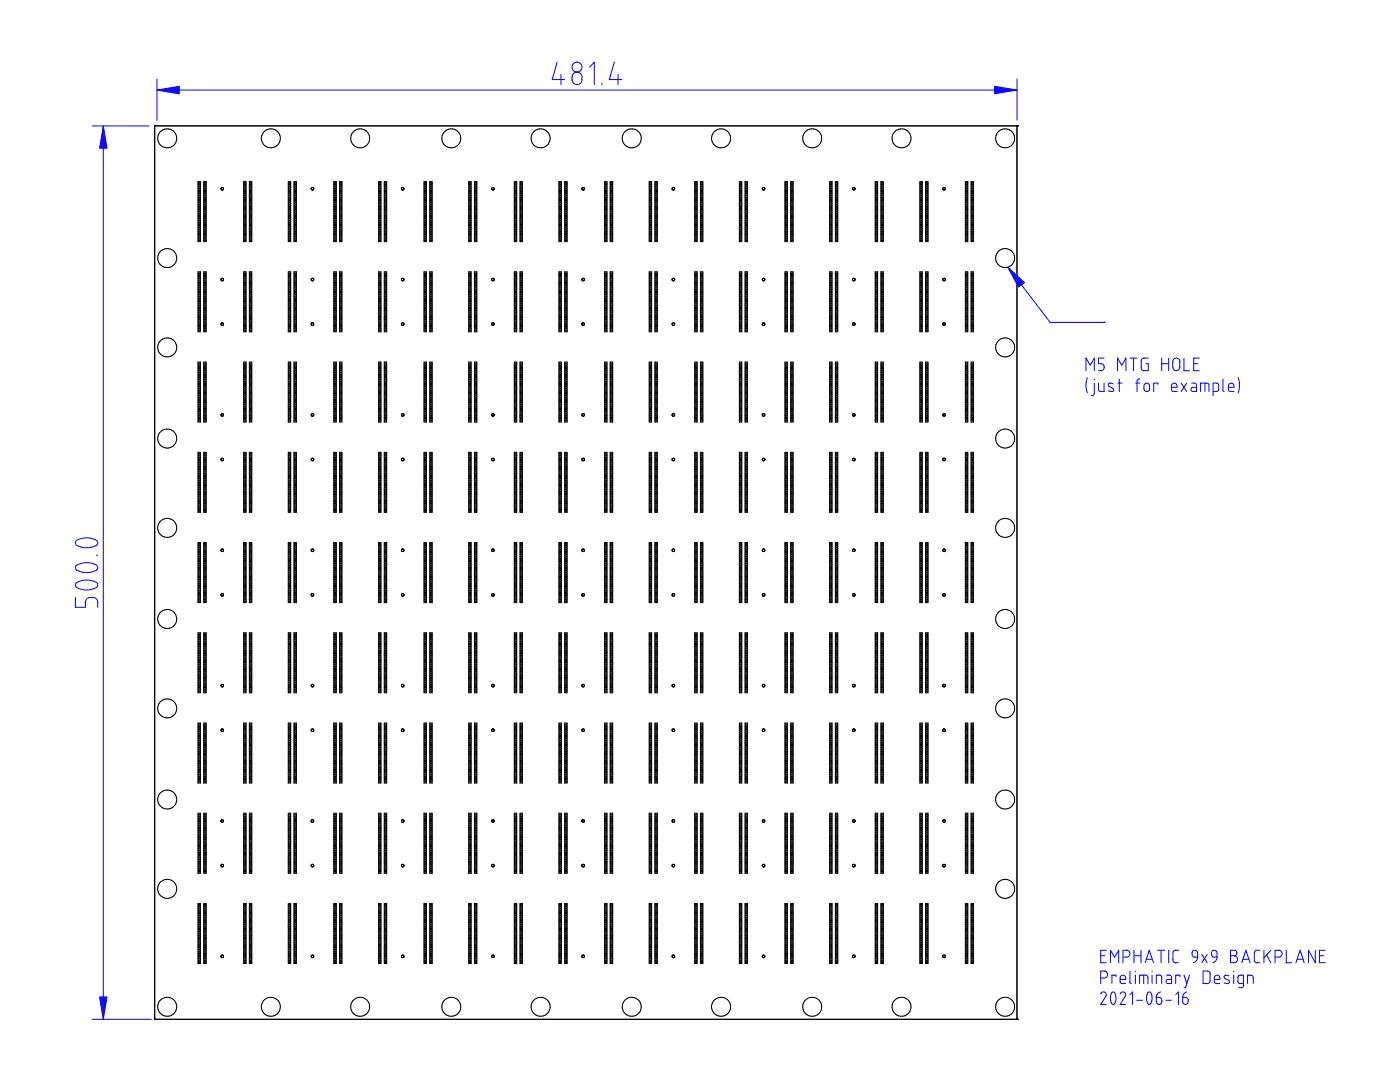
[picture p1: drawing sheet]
<svg xmlns="http://www.w3.org/2000/svg" width="279mm" height="216mm" viewBox="0 0 279 216" stroke-linecap="round" stroke-linejoin="round" font-family="sans-serif">
<g fill="none" stroke="#000" stroke-width=".2">
<path d="M30.9 25.1h.1M30.9 25.1h172.1v178.3h-172.1zM30.9 25.1h172M39.5 36.2h.5v.2h-.5zM39.5 36.6h.5v.2h-.5zM39.5 36.9h.5v.3h-.5zM39.5 37.3h.5v.2h-.5zM39.5 37.7h.5v.2h-.5zM39.5 38h.5v.2h-.5zM39.5 38.4h.5v.2h-.5zM39.5 38.7h.5v.2h-.5zM39.5 39.1h.5v.2h-.5z"/>
<path d="M39.5 39.4h.5v.2h-.5zM39.5 39.8h.5v.2h-.5zM40.7 36.2h.4v.2h-.4zM40.7 36.6h.4v.2h-.4zM40.7 36.9h.4v.3h-.4zM40.7 37.3h.4v.2h-.4zM40.7 37.7h.4v.2h-.4zM40.7 38h.4v.2h-.4zM40.7 38.4h.4v.2h-.4zM40.7 38.7h.4v.2h-.4zM40.7 39.1h.4v.2h-.4zM40.7 39.4h.4v.2h-.4z"/>
<path d="M40.7 39.8h.4v.2h-.4zM48.6 36.2h.5v.2h-.5zM48.6 36.6h.5v.2h-.5zM48.6 36.9h.5v.3h-.5zM48.6 37.3h.5v.2h-.5zM48.6 37.7h.5v.2h-.5zM48.6 38h.5v.2h-.5zM48.6 38.4h.5v.2h-.5zM48.6 38.7h.5v.2h-.5zM48.6 39.1h.5v.2h-.5zM48.6 39.4h.5v.2h-.5zM48.6 39.8h.5v.2h-.5z"/>
<path d="M49.8 36.2h.4v.2h-.4zM49.8 36.6h.4v.2h-.4zM49.8 36.9h.4v.3h-.4zM49.8 37.3h.4v.2h-.4zM49.8 37.7h.4v.2h-.4zM49.8 38h.4v.2h-.4zM49.8 38.4h.4v.2h-.4zM49.8 38.7h.4v.2h-.4zM49.8 39.1h.4v.2h-.4zM49.8 39.4h.4v.2h-.4zM49.8 39.8h.4v.2h-.4zM57.5 36.2h.5v.2h-.5z"/>
<path d="M57.5 36.6h.5v.2h-.5zM57.5 36.9h.5v.3h-.5zM57.5 37.3h.5v.2h-.5zM57.5 37.7h.5v.2h-.5zM57.5 38h.5v.2h-.5zM57.5 38.4h.5v.2h-.5zM57.5 38.7h.5v.2h-.5zM57.5 39.1h.5v.2h-.5zM57.5 39.4h.5v.2h-.5zM57.5 39.8h.5v.2h-.5zM58.7 36.2h.5v.2h-.5zM58.7 36.6h.5v.2h-.5z"/>
<path d="M58.7 36.9h.5v.3h-.5zM58.7 37.3h.5v.2h-.5zM58.7 37.7h.5v.2h-.5zM58.7 38h.5v.2h-.5zM58.7 38.4h.5v.2h-.5zM58.7 38.7h.5v.2h-.5zM58.7 39.1h.5v.2h-.5zM58.7 39.4h.5v.2h-.5zM58.7 39.8h.5v.2h-.5zM62.1 37.6l.2 .3M62.1 37.5v.1M62.3 37.9h.1"/>
<path d="M62.3 37.4l-.2 .1M62.3 37.4a.27 .27 0 0 1 .3 .3 .27 .27 0 0 1-.3 .2M62.3 37.4h.1M66.6 36.2h.5v.2h-.5zM66.6 36.6h.5v.2h-.5zM66.6 36.9h.5v.3h-.5zM66.6 37.3h.5v.2h-.5zM66.6 37.7h.5v.2h-.5zM66.6 38h.5v.2h-.5zM66.6 38.4h.5v.2h-.5zM66.6 38.7h.5v.2h-.5zM66.6 39.1h.5v.2h-.5z"/>
<path d="M66.6 39.4h.5v.2h-.5zM66.6 39.8h.5v.2h-.5zM67.8 36.2h.4v.2h-.4zM67.8 36.6h.4v.2h-.4zM67.8 36.9h.4v.3h-.4zM67.8 37.3h.4v.2h-.4zM67.8 37.7h.4v.2h-.4zM67.8 38h.4v.2h-.4zM67.8 38.4h.4v.2h-.4zM67.8 38.7h.4v.2h-.4zM67.8 39.1h.4v.2h-.4zM67.8 39.4h.4v.2h-.4z"/>
<path d="M67.8 39.8h.4v.2h-.4zM75.5 36.2h.5v.2h-.5zM75.5 36.6h.5v.2h-.5zM75.5 36.9h.5v.3h-.5zM75.5 37.3h.5v.2h-.5zM75.5 37.7h.5v.2h-.5zM75.5 38h.5v.2h-.5zM75.5 38.4h.5v.2h-.5zM75.5 38.7h.5v.2h-.5zM75.5 39.1h.5v.2h-.5zM75.5 39.4h.5v.2h-.5zM75.5 39.8h.5v.2h-.5z"/>
<path d="M76.7 36.2h.5v.2h-.5zM76.7 36.6h.5v.2h-.5zM76.7 36.9h.5v.3h-.5zM76.7 37.3h.5v.2h-.5zM76.7 37.7h.5v.2h-.5zM76.7 38h.5v.2h-.5zM76.7 38.4h.5v.2h-.5zM76.7 38.7h.5v.2h-.5zM76.7 39.1h.5v.2h-.5zM76.7 39.4h.5v.2h-.5zM76.7 39.8h.5v.2h-.5zM80.6 37.5v.1"/>
<path d="M84.6 36.2h.5v.2h-.5zM84.6 36.6h.5v.2h-.5zM84.6 36.9h.5v.3h-.5zM84.6 37.3h.5v.2h-.5zM84.6 37.7h.5v.2h-.5zM84.6 38h.5v.2h-.5zM84.6 38.4h.5v.2h-.5zM84.6 38.7h.5v.2h-.5zM84.6 39.1h.5v.2h-.5zM84.6 39.4h.5v.2h-.5zM84.6 39.8h.5v.2h-.5zM85.8 36.2h.5v.2h-.5z"/>
<path d="M85.8 36.6h.5v.2h-.5zM85.8 36.9h.5v.3h-.5zM85.8 37.3h.5v.2h-.5zM85.8 37.7h.5v.2h-.5zM85.8 38h.5v.2h-.5zM85.8 38.4h.5v.2h-.5zM85.8 38.7h.5v.2h-.5zM85.8 39.1h.5v.2h-.5zM85.8 39.4h.5v.2h-.5zM85.8 39.8h.5v.2h-.5zM93.5 36.2h.5v.2h-.5zM93.5 36.6h.5v.2h-.5z"/>
<path d="M93.5 36.9h.5v.3h-.5zM93.5 37.3h.5v.2h-.5zM93.5 37.7h.5v.2h-.5zM93.5 38h.5v.2h-.5zM93.5 38.4h.5v.2h-.5zM93.5 38.7h.5v.2h-.5zM93.5 39.1h.5v.2h-.5zM93.5 39.4h.5v.2h-.5zM93.5 39.8h.5v.2h-.5zM94.7 36.2h.5v.2h-.5zM94.7 36.6h.5v.2h-.5zM94.7 36.9h.5v.3h-.5z"/>
<path d="M94.7 37.3h.5v.2h-.5zM94.7 37.7h.5v.2h-.5zM94.7 38h.5v.2h-.5zM94.7 38.4h.5v.2h-.5zM94.7 38.7h.5v.2h-.5zM94.7 39.1h.5v.2h-.5zM94.7 39.4h.5v.2h-.5zM94.7 39.8h.5v.2h-.5zM102.6 36.2h.5v.2h-.5zM102.6 36.6h.5v.2h-.5zM102.6 36.9h.5v.3h-.5zM102.6 37.3h.5v.2h-.5z"/>
<path d="M102.6 37.7h.5v.2h-.5zM102.6 38h.5v.2h-.5zM102.6 38.4h.5v.2h-.5zM102.6 38.7h.5v.2h-.5zM102.6 39.1h.5v.2h-.5zM102.6 39.4h.5v.2h-.5zM102.6 39.8h.5v.2h-.5zM103.8 36.2h.5v.2h-.5zM103.8 36.6h.5v.2h-.5zM103.8 36.9h.5v.3h-.5zM103.8 37.3h.5v.2h-.5zM103.8 37.7h.5v.2h-.5z"/>
<path d="M103.8 38h.5v.2h-.5zM103.8 38.4h.5v.2h-.5zM103.8 38.7h.5v.2h-.5zM103.8 39.1h.5v.2h-.5zM103.8 39.4h.5v.2h-.5zM103.8 39.8h.5v.2h-.5zM111.5 36.2h.5v.2h-.5zM111.5 36.6h.5v.2h-.5zM111.5 36.9h.5v.3h-.5zM111.5 37.3h.5v.2h-.5zM111.5 37.7h.5v.2h-.5zM111.5 38h.5v.2h-.5z"/>
<path d="M111.5 38.4h.5v.2h-.5zM111.5 38.7h.5v.2h-.5zM111.5 39.1h.5v.2h-.5zM111.5 39.4h.5v.2h-.5zM111.5 39.8h.5v.2h-.5zM112.7 36.2h.5v.2h-.5zM112.7 36.6h.5v.2h-.5zM112.7 36.9h.5v.3h-.5zM112.7 37.3h.5v.2h-.5zM112.7 37.7h.5v.2h-.5zM112.7 38h.5v.2h-.5zM112.7 38.4h.5v.2h-.5z"/>
<path d="M112.7 38.7h.5v.2h-.5zM112.7 39.1h.5v.2h-.5zM112.7 39.4h.5v.2h-.5zM112.7 39.8h.5v.2h-.5zM120.6 36.2h.5v.2h-.5zM120.6 36.6h.5v.2h-.5zM120.6 36.9h.5v.3h-.5zM120.6 37.3h.5v.2h-.5zM120.6 37.7h.5v.2h-.5zM120.6 38h.5v.2h-.5zM120.6 38.4h.5v.2h-.5zM120.6 38.7h.5v.2h-.5z"/>
<path d="M120.6 39.1h.5v.2h-.5zM120.6 39.4h.5v.2h-.5zM120.6 39.8h.5v.2h-.5zM121.8 36.2h.5v.2h-.5zM121.8 36.6h.5v.2h-.5zM121.8 36.9h.5v.3h-.5zM121.8 37.3h.5v.2h-.5zM121.8 37.7h.5v.2h-.5zM121.8 38h.5v.2h-.5zM121.8 38.4h.5v.2h-.5zM121.8 38.7h.5v.2h-.5zM121.8 39.1h.5v.2h-.5z"/>
<path d="M121.8 39.4h.5v.2h-.5zM121.8 39.8h.5v.2h-.5zM129.6 36.2h.4v.2h-.4zM129.6 36.6h.4v.2h-.4zM129.6 36.9h.4v.3h-.4zM129.6 37.3h.4v.2h-.4zM129.6 37.7h.4v.2h-.4zM129.6 38h.4v.2h-.4zM129.6 38.4h.4v.2h-.4zM129.6 38.7h.4v.2h-.4zM129.6 39.1h.4v.2h-.4zM129.6 39.4h.4v.2h-.4z"/>
<path d="M129.6 39.8h.4v.2h-.4zM130.7 36.2h.5v.2h-.5zM130.7 36.6h.5v.2h-.5zM130.7 36.9h.5v.3h-.5zM130.7 37.3h.5v.2h-.5zM130.7 37.7h.5v.2h-.5zM130.7 38h.5v.2h-.5zM130.7 38.4h.5v.2h-.5zM130.7 38.7h.5v.2h-.5zM130.7 39.1h.5v.2h-.5zM130.7 39.4h.5v.2h-.5zM130.7 39.8h.5v.2h-.5z"/>
<path d="M138.6 36.2h.5v.2h-.5zM138.6 36.6h.5v.2h-.5zM138.6 36.9h.5v.3h-.5zM138.6 37.3h.5v.2h-.5zM138.6 37.7h.5v.2h-.5zM138.6 38h.5v.2h-.5zM138.6 38.4h.5v.2h-.5zM138.6 38.7h.5v.2h-.5zM138.6 39.1h.5v.2h-.5zM138.6 39.4h.5v.2h-.5zM138.6 39.8h.5v.2h-.5zM139.8 36.2h.5v.2h-.5z"/>
<path d="M139.8 36.6h.5v.2h-.5zM139.8 36.9h.5v.3h-.5zM139.8 37.3h.5v.2h-.5zM139.8 37.7h.5v.2h-.5zM139.8 38h.5v.2h-.5zM139.8 38.4h.5v.2h-.5zM139.8 38.7h.5v.2h-.5zM139.8 39.1h.5v.2h-.5zM139.8 39.4h.5v.2h-.5zM139.8 39.8h.5v.2h-.5zM147.6 36.2h.4v.2h-.4zM147.6 36.6h.4v.2h-.4z"/>
<path d="M147.6 36.9h.4v.3h-.4zM147.6 37.3h.4v.2h-.4zM147.6 37.7h.4v.2h-.4zM147.6 38h.4v.2h-.4zM147.6 38.4h.4v.2h-.4zM147.6 38.7h.4v.2h-.4zM147.6 39.1h.4v.2h-.4zM147.6 39.4h.4v.2h-.4zM147.6 39.8h.4v.2h-.4zM148.7 36.2h.5v.2h-.5zM148.7 36.6h.5v.2h-.5zM148.7 36.9h.5v.3h-.5z"/>
<path d="M148.7 37.3h.5v.2h-.5zM148.7 37.7h.5v.2h-.5zM148.7 38h.5v.2h-.5zM148.7 38.4h.5v.2h-.5zM148.7 38.7h.5v.2h-.5zM148.7 39.1h.5v.2h-.5zM148.7 39.4h.5v.2h-.5zM148.7 39.8h.5v.2h-.5zM156.7 36.2h.4v.2h-.4zM156.7 36.6h.4v.2h-.4zM156.7 36.9h.4v.3h-.4zM156.7 37.3h.4v.2h-.4z"/>
<path d="M156.7 37.7h.4v.2h-.4zM156.7 38h.4v.2h-.4zM156.7 38.4h.4v.2h-.4zM156.7 38.7h.4v.2h-.4zM156.7 39.1h.4v.2h-.4zM156.7 39.4h.4v.2h-.4zM156.7 39.8h.4v.2h-.4zM157.8 36.2h.5v.2h-.5zM157.8 36.6h.5v.2h-.5zM157.8 36.9h.5v.3h-.5zM157.8 37.3h.5v.2h-.5zM157.8 37.7h.5v.2h-.5z"/>
<path d="M157.8 38h.5v.2h-.5zM157.8 38.4h.5v.2h-.5zM157.8 38.7h.5v.2h-.5zM157.8 39.1h.5v.2h-.5zM157.8 39.4h.5v.2h-.5zM157.8 39.8h.5v.2h-.5zM165.6 36.2h.5v.2h-.5zM165.6 36.6h.5v.2h-.5zM165.6 36.9h.5v.3h-.5zM165.6 37.3h.5v.2h-.5zM165.6 37.7h.5v.2h-.5zM165.6 38h.5v.2h-.5z"/>
<path d="M165.6 38.4h.5v.2h-.5zM165.6 38.7h.5v.2h-.5zM165.6 39.1h.5v.2h-.5zM165.6 39.4h.5v.2h-.5zM165.6 39.8h.5v.2h-.5zM166.7 36.2h.5v.2h-.5zM166.7 36.6h.5v.2h-.5zM166.7 36.9h.5v.3h-.5zM166.7 37.3h.5v.2h-.5zM166.7 37.7h.5v.2h-.5zM166.7 38h.5v.2h-.5zM166.7 38.4h.5v.2h-.5z"/>
<path d="M166.7 38.7h.5v.2h-.5zM166.7 39.1h.5v.2h-.5zM166.7 39.4h.5v.2h-.5zM166.7 39.8h.5v.2h-.5zM170.1 37.7h.1M170.2 37.5a.26 .26 0 0 1 .4 0 .26 .26 0 0 1 0 .4 .26 .26 0 0 1-.4-.1zM170.2 37.6h-.1M174.7 36.2h.5v.2h-.5zM174.7 36.6h.5v.2h-.5zM174.7 36.9h.5v.3h-.5zM174.7 37.3h.5v.2h-.5zM174.7 37.7h.5v.2h-.5z"/>
<path d="M174.7 38h.5v.2h-.5zM174.7 38.4h.5v.2h-.5zM174.7 38.7h.5v.2h-.5zM174.7 39.1h.5v.2h-.5zM174.7 39.4h.5v.2h-.5zM174.7 39.8h.5v.2h-.5zM175.8 36.2h.5v.2h-.5zM175.8 36.6h.5v.2h-.5zM175.8 36.9h.5v.3h-.5zM175.8 37.3h.5v.2h-.5zM175.8 37.7h.5v.2h-.5zM175.8 38h.5v.2h-.5z"/>
<path d="M175.8 38.4h.5v.2h-.5zM175.8 38.7h.5v.2h-.5zM175.8 39.1h.5v.2h-.5zM175.8 39.4h.5v.2h-.5zM175.8 39.8h.5v.2h-.5zM183.6 36.2h.5v.2h-.5zM183.6 36.6h.5v.2h-.5zM183.6 36.9h.5v.3h-.5zM183.6 37.3h.5v.2h-.5zM183.6 37.7h.5v.2h-.5zM183.6 38h.5v.2h-.5zM183.6 38.4h.5v.2h-.5z"/>
<path d="M183.6 38.7h.5v.2h-.5zM183.6 39.1h.5v.2h-.5zM183.6 39.4h.5v.2h-.5zM183.6 39.8h.5v.2h-.5zM184.7 36.2h.5v.2h-.5zM184.7 36.6h.5v.2h-.5zM184.7 36.9h.5v.3h-.5zM184.7 37.3h.5v.2h-.5zM184.7 37.7h.5v.2h-.5zM184.7 38h.5v.2h-.5zM184.7 38.4h.5v.2h-.5zM184.7 38.7h.5v.2h-.5z"/>
<path d="M184.7 39.1h.5v.2h-.5zM184.7 39.4h.5v.2h-.5zM184.7 39.8h.5v.2h-.5zM188.6 37.5l.1 .1M192.7 36.2h.4v.2h-.4zM192.7 36.6h.4v.2h-.4zM192.7 36.9h.4v.3h-.4zM192.7 37.3h.4v.2h-.4zM192.7 37.7h.4v.2h-.4zM192.7 38h.4v.2h-.4zM192.7 38.4h.4v.2h-.4zM192.7 38.7h.4v.2h-.4z"/>
<path d="M192.7 39.1h.4v.2h-.4zM192.7 39.4h.4v.2h-.4zM192.7 39.8h.4v.2h-.4zM193.8 36.2h.5v.2h-.5zM193.8 36.6h.5v.2h-.5zM193.8 36.9h.5v.3h-.5zM193.8 37.3h.5v.2h-.5zM193.8 37.7h.5v.2h-.5zM193.8 38h.5v.2h-.5zM193.8 38.4h.5v.2h-.5zM193.8 38.7h.5v.2h-.5zM193.8 39.1h.5v.2h-.5z"/>
<path d="M193.8 39.4h.5v.2h-.5zM193.8 39.8h.5v.2h-.5zM202.9 25.1h.1M203 25.1h.1M39.5 40.2h.5v.2h-.5zM39.5 40.5h.5v.2h-.5zM39.5 40.9h.5v.2h-.5zM39.5 41.2h.5v.2h-.5zM39.5 41.6h.5v.2h-.5zM39.5 41.9h.5v.2h-.5zM39.5 42.3h.5v.2h-.5zM39.5 42.7h.5v.2h-.5z"/>
<path d="M39.5 43h.5v.2h-.5zM39.5 43.4h.5v.2h-.5zM39.5 43.7h.5v.2h-.5zM39.5 44.1h.5v.2h-.5zM39.5 44.4h.5v.2h-.5zM39.5 44.8h.5v.2h-.5zM39.5 45.1h.5v.3h-.5zM39.5 45.5h.5v.2h-.5zM39.5 45.8h.5v.3h-.5zM39.5 46.2h.5v.2h-.5zM39.5 46.6h.5v.2h-.5zM39.5 46.9h.5v.2h-.5z"/>
<path d="M39.5 47.3h.5v.2h-.5zM39.5 47.6h.5v.3h-.5zM39.5 48h.5v.2h-.5zM39.5 54.2h.5v.3h-.5zM39.5 54.6h.5v.2h-.5zM39.5 54.9h.5v.3h-.5zM39.5 55.3h.5v.2h-.5zM39.5 55.7h.5v.2h-.5zM39.5 56h.5v.2h-.5zM39.5 56.4h.5v.2h-.5zM39.5 56.7h.5v.2h-.5zM39.5 57.1h.5v.2h-.5z"/>
<path d="M39.5 57.4h.5v.3h-.5zM39.5 57.8h.5v.2h-.5zM39.5 58.2h.5v.2h-.5zM39.5 58.5h.5v.2h-.5zM39.5 58.9h.5v.2h-.5zM39.5 59.2h.5v.2h-.5zM39.5 59.6h.5v.2h-.5zM39.5 59.9h.5v.3h-.5zM40.7 40.2h.4v.2h-.4zM40.7 40.5h.4v.2h-.4zM40.7 40.9h.4v.2h-.4zM40.7 41.2h.4v.2h-.4z"/>
<path d="M40.7 41.6h.4v.2h-.4zM40.7 41.9h.4v.2h-.4zM40.7 42.3h.4v.2h-.4zM40.7 42.7h.4v.2h-.4zM40.7 43h.4v.2h-.4zM40.7 43.4h.4v.2h-.4zM40.7 43.7h.4v.2h-.4zM40.7 44.1h.4v.2h-.4zM40.7 44.4h.4v.2h-.4zM40.7 44.8h.4v.2h-.4zM40.7 45.1h.4v.3h-.4zM40.7 45.5h.4v.2h-.4z"/>
<path d="M40.7 45.8h.4v.3h-.4zM40.7 46.2h.4v.2h-.4zM40.7 46.6h.4v.2h-.4zM40.7 46.9h.4v.2h-.4zM40.7 47.3h.4v.2h-.4zM40.7 47.6h.4v.3h-.4zM40.7 48h.4v.2h-.4zM40.7 54.2h.4v.3h-.4zM40.7 54.6h.4v.2h-.4zM40.7 54.9h.4v.3h-.4zM40.7 55.3h.4v.2h-.4zM40.7 55.7h.4v.2h-.4z"/>
<path d="M40.7 56h.4v.2h-.4zM40.7 56.4h.4v.2h-.4zM40.7 56.7h.4v.2h-.4zM40.7 57.1h.4v.2h-.4zM40.7 57.4h.4v.3h-.4zM40.7 57.8h.4v.2h-.4zM40.7 58.2h.4v.2h-.4zM40.7 58.5h.4v.2h-.4zM40.7 58.9h.4v.2h-.4zM40.7 59.2h.4v.2h-.4zM40.7 59.6h.4v.2h-.4zM40.7 59.9h.4v.3h-.4z"/>
<path d="M48.6 40.2h.5v.2h-.5zM48.6 40.5h.5v.2h-.5zM48.6 40.9h.5v.2h-.5zM48.6 41.2h.5v.2h-.5zM48.6 41.6h.5v.2h-.5zM48.6 41.9h.5v.2h-.5zM48.6 42.3h.5v.2h-.5zM48.6 42.7h.5v.2h-.5zM48.6 43h.5v.2h-.5zM48.6 43.4h.5v.2h-.5zM48.6 43.7h.5v.2h-.5zM48.6 44.1h.5v.2h-.5z"/>
<path d="M48.6 44.4h.5v.2h-.5zM48.6 44.8h.5v.2h-.5zM48.6 45.1h.5v.3h-.5zM48.6 45.5h.5v.2h-.5zM48.6 45.8h.5v.3h-.5zM48.6 46.2h.5v.2h-.5zM48.6 46.6h.5v.2h-.5zM48.6 46.9h.5v.2h-.5zM48.6 47.3h.5v.2h-.5zM48.6 47.6h.5v.3h-.5zM48.6 48h.5v.2h-.5zM48.6 54.2h.5v.3h-.5z"/>
<path d="M48.6 54.6h.5v.2h-.5zM48.6 54.9h.5v.3h-.5zM48.6 55.3h.5v.2h-.5zM48.6 55.7h.5v.2h-.5zM48.6 56h.5v.2h-.5zM48.6 56.4h.5v.2h-.5zM48.6 56.7h.5v.2h-.5zM48.6 57.1h.5v.2h-.5zM48.6 57.4h.5v.3h-.5zM48.6 57.8h.5v.2h-.5zM48.6 58.2h.5v.2h-.5zM48.6 58.5h.5v.2h-.5z"/>
<path d="M48.6 58.9h.5v.2h-.5zM48.6 59.2h.5v.2h-.5zM48.6 59.6h.5v.2h-.5zM48.6 59.9h.5v.3h-.5zM49.8 40.2h.4v.2h-.4zM49.8 40.5h.4v.2h-.4zM49.8 40.9h.4v.2h-.4zM49.8 41.2h.4v.2h-.4zM49.8 41.6h.4v.2h-.4zM49.8 41.9h.4v.2h-.4zM49.8 42.3h.4v.2h-.4zM49.8 42.7h.4v.2h-.4z"/>
<path d="M49.8 43h.4v.2h-.4zM49.8 43.4h.4v.2h-.4zM49.8 43.7h.4v.2h-.4zM49.8 44.1h.4v.2h-.4zM49.8 44.4h.4v.2h-.4zM49.8 44.8h.4v.2h-.4zM49.8 45.1h.4v.3h-.4zM49.8 45.5h.4v.2h-.4zM49.8 45.8h.4v.3h-.4zM49.8 46.2h.4v.2h-.4zM49.8 46.6h.4v.2h-.4zM49.8 46.9h.4v.2h-.4z"/>
<path d="M49.8 47.3h.4v.2h-.4zM49.8 47.6h.4v.3h-.4zM49.8 48h.4v.2h-.4zM49.8 54.2h.4v.3h-.4zM49.8 54.6h.4v.2h-.4zM49.8 54.9h.4v.3h-.4zM49.8 55.3h.4v.2h-.4zM49.8 55.7h.4v.2h-.4zM49.8 56h.4v.2h-.4zM49.8 56.4h.4v.2h-.4zM49.8 56.7h.4v.2h-.4zM49.8 57.1h.4v.2h-.4z"/>
<path d="M49.8 57.4h.4v.3h-.4zM49.8 57.8h.4v.2h-.4zM49.8 58.2h.4v.2h-.4zM49.8 58.5h.4v.2h-.4zM49.8 58.9h.4v.2h-.4zM49.8 59.2h.4v.2h-.4zM49.8 59.6h.4v.2h-.4zM49.8 59.9h.4v.3h-.4zM57.5 40.2h.5v.2h-.5zM57.5 40.5h.5v.2h-.5zM57.5 40.9h.5v.2h-.5zM57.5 41.2h.5v.2h-.5z"/>
<path d="M57.5 41.6h.5v.2h-.5zM57.5 41.9h.5v.2h-.5zM57.5 42.3h.5v.2h-.5zM57.5 42.7h.5v.2h-.5zM57.5 43h.5v.2h-.5zM57.5 43.4h.5v.2h-.5zM57.5 43.7h.5v.2h-.5zM57.5 44.1h.5v.2h-.5zM57.5 44.4h.5v.2h-.5zM57.5 44.8h.5v.2h-.5zM57.5 45.1h.5v.3h-.5zM57.5 45.5h.5v.2h-.5z"/>
<path d="M57.5 45.8h.5v.3h-.5zM57.5 46.2h.5v.2h-.5zM57.5 46.6h.5v.2h-.5zM57.5 46.9h.5v.2h-.5zM57.5 47.3h.5v.2h-.5zM57.5 47.6h.5v.3h-.5zM57.5 48h.5v.2h-.5zM57.5 54.2h.5v.3h-.5zM57.5 54.6h.5v.2h-.5zM57.5 54.9h.5v.3h-.5zM57.5 55.3h.5v.2h-.5zM57.5 55.7h.5v.2h-.5z"/>
<path d="M57.5 56h.5v.2h-.5zM57.5 56.4h.5v.2h-.5zM57.5 56.7h.5v.2h-.5zM57.5 57.1h.5v.2h-.5zM57.5 57.4h.5v.3h-.5zM57.5 57.8h.5v.2h-.5zM57.5 58.2h.5v.2h-.5zM57.5 58.5h.5v.2h-.5zM57.5 58.9h.5v.2h-.5zM57.5 59.2h.5v.2h-.5zM57.5 59.6h.5v.2h-.5zM57.5 59.9h.5v.3h-.5z"/>
<path d="M58.7 40.2h.5v.2h-.5zM58.7 40.5h.5v.2h-.5zM58.7 40.9h.5v.2h-.5zM58.7 41.2h.5v.2h-.5zM58.7 41.6h.5v.2h-.5zM58.7 41.9h.5v.2h-.5zM58.7 42.3h.5v.2h-.5zM58.7 42.7h.5v.2h-.5zM58.7 43h.5v.2h-.5zM58.7 43.4h.5v.2h-.5zM58.7 43.7h.5v.2h-.5zM58.7 44.1h.5v.2h-.5z"/>
<path d="M58.7 44.4h.5v.2h-.5zM58.7 44.8h.5v.2h-.5zM58.7 45.1h.5v.3h-.5zM58.7 45.5h.5v.2h-.5zM58.7 45.8h.5v.3h-.5zM58.7 46.2h.5v.2h-.5zM58.7 46.6h.5v.2h-.5zM58.7 46.9h.5v.2h-.5zM58.7 47.3h.5v.2h-.5zM58.7 47.6h.5v.3h-.5zM58.7 48h.5v.2h-.5zM58.7 54.2h.5v.3h-.5z"/>
<path d="M58.7 54.6h.5v.2h-.5zM58.7 54.9h.5v.3h-.5zM58.7 55.3h.5v.2h-.5zM58.7 55.7h.5v.2h-.5zM58.7 56h.5v.2h-.5zM58.7 56.4h.5v.2h-.5zM58.7 56.7h.5v.2h-.5zM58.7 57.1h.5v.2h-.5zM58.7 57.4h.5v.3h-.5zM58.7 57.8h.5v.2h-.5zM58.7 58.2h.5v.2h-.5zM58.7 58.5h.5v.2h-.5z"/>
<path d="M58.7 58.9h.5v.2h-.5zM58.7 59.2h.5v.2h-.5zM58.7 59.6h.5v.2h-.5zM58.7 59.9h.5v.3h-.5zM62.1 55.9h.1M62.1 55.9l.2 .1M62.3 55.5l-.2 .4M62.3 56h.1M62.3 55.5a.27 .27 0 0 1 .3 .3 .27 .27 0 0 1-.3 .2M62.3 55.5h.1M66.6 40.2h.5v.2h-.5zM66.6 40.5h.5v.2h-.5z"/>
<path d="M66.6 40.9h.5v.2h-.5zM66.6 41.2h.5v.2h-.5zM66.6 41.6h.5v.2h-.5zM66.6 41.9h.5v.2h-.5zM66.6 42.3h.5v.2h-.5zM66.6 42.7h.5v.2h-.5zM66.6 43h.5v.2h-.5zM66.6 43.4h.5v.2h-.5zM66.6 43.7h.5v.2h-.5zM66.6 44.1h.5v.2h-.5zM66.6 44.4h.5v.2h-.5zM66.6 44.8h.5v.2h-.5z"/>
<path d="M66.6 45.1h.5v.3h-.5zM66.6 45.5h.5v.2h-.5zM66.6 45.8h.5v.3h-.5zM66.6 46.2h.5v.2h-.5zM66.6 46.6h.5v.2h-.5zM66.6 46.9h.5v.2h-.5zM66.6 47.3h.5v.2h-.5zM66.6 47.6h.5v.3h-.5zM66.6 48h.5v.2h-.5zM66.6 54.2h.5v.3h-.5zM66.6 54.6h.5v.2h-.5zM66.6 54.9h.5v.3h-.5z"/>
<path d="M66.6 55.3h.5v.2h-.5zM66.6 55.7h.5v.2h-.5zM66.6 56h.5v.2h-.5zM66.6 56.4h.5v.2h-.5zM66.6 56.7h.5v.2h-.5zM66.6 57.1h.5v.2h-.5zM66.6 57.4h.5v.3h-.5zM66.6 57.8h.5v.2h-.5zM66.6 58.2h.5v.2h-.5zM66.6 58.5h.5v.2h-.5zM66.6 58.9h.5v.2h-.5zM66.6 59.2h.5v.2h-.5z"/>
<path d="M66.6 59.6h.5v.2h-.5zM66.6 59.9h.5v.3h-.5zM67.8 40.2h.4v.2h-.4zM67.8 40.5h.4v.2h-.4zM67.8 40.9h.4v.2h-.4zM67.8 41.2h.4v.2h-.4zM67.8 41.6h.4v.2h-.4zM67.8 41.9h.4v.2h-.4zM67.8 42.3h.4v.2h-.4zM67.8 42.7h.4v.2h-.4zM67.8 43h.4v.2h-.4zM67.8 43.4h.4v.2h-.4z"/>
<path d="M67.8 43.7h.4v.2h-.4zM67.8 44.1h.4v.2h-.4zM67.8 44.4h.4v.2h-.4zM67.8 44.8h.4v.2h-.4zM67.8 45.1h.4v.3h-.4zM67.8 45.5h.4v.2h-.4zM67.8 45.8h.4v.3h-.4zM67.8 46.2h.4v.2h-.4zM67.8 46.6h.4v.2h-.4zM67.8 46.9h.4v.2h-.4zM67.8 47.3h.4v.2h-.4zM67.8 47.6h.4v.3h-.4z"/>
<path d="M67.8 48h.4v.2h-.4zM67.8 54.2h.4v.3h-.4zM67.8 54.6h.4v.2h-.4zM67.8 54.9h.4v.3h-.4zM67.8 55.3h.4v.2h-.4zM67.8 55.7h.4v.2h-.4zM67.8 56h.4v.2h-.4zM67.8 56.4h.4v.2h-.4zM67.8 56.7h.4v.2h-.4zM67.8 57.1h.4v.2h-.4zM67.8 57.4h.4v.3h-.4zM67.8 57.8h.4v.2h-.4z"/>
<path d="M67.8 58.2h.4v.2h-.4zM67.8 58.5h.4v.2h-.4zM67.8 58.9h.4v.2h-.4zM67.8 59.2h.4v.2h-.4zM67.8 59.6h.4v.2h-.4zM67.8 59.9h.4v.3h-.4zM75.5 40.2h.5v.2h-.5zM75.5 40.5h.5v.2h-.5zM75.5 40.9h.5v.2h-.5zM75.5 41.2h.5v.2h-.5zM75.5 41.6h.5v.2h-.5zM75.5 41.9h.5v.2h-.5z"/>
<path d="M75.5 42.3h.5v.2h-.5zM75.5 42.7h.5v.2h-.5zM75.5 43h.5v.2h-.5zM75.5 43.4h.5v.2h-.5zM75.5 43.7h.5v.2h-.5zM75.5 44.1h.5v.2h-.5zM75.5 44.4h.5v.2h-.5zM75.5 44.8h.5v.2h-.5zM75.5 45.1h.5v.3h-.5zM75.5 45.5h.5v.2h-.5zM75.5 45.8h.5v.3h-.5zM75.5 46.2h.5v.2h-.5z"/>
<path d="M75.5 46.6h.5v.2h-.5zM75.5 46.9h.5v.2h-.5zM75.5 47.3h.5v.2h-.5zM75.5 47.6h.5v.3h-.5zM75.5 48h.5v.2h-.5zM75.5 54.2h.5v.3h-.5zM75.5 54.6h.5v.2h-.5zM75.5 54.9h.5v.3h-.5zM75.5 55.3h.5v.2h-.5zM75.5 55.7h.5v.2h-.5zM75.5 56h.5v.2h-.5zM75.5 56.4h.5v.2h-.5z"/>
<path d="M75.5 56.7h.5v.2h-.5zM75.5 57.1h.5v.2h-.5zM75.5 57.4h.5v.3h-.5zM75.5 57.8h.5v.2h-.5zM75.5 58.2h.5v.2h-.5zM75.5 58.5h.5v.2h-.5zM75.5 58.9h.5v.2h-.5zM75.5 59.2h.5v.2h-.5zM75.5 59.6h.5v.2h-.5zM75.5 59.9h.5v.3h-.5zM76.7 40.2h.5v.2h-.5zM76.7 40.5h.5v.2h-.5z"/>
<path d="M76.7 40.9h.5v.2h-.5zM76.7 41.2h.5v.2h-.5zM76.7 41.6h.5v.2h-.5zM76.7 41.9h.5v.2h-.5zM76.7 42.3h.5v.2h-.5zM76.7 42.7h.5v.2h-.5zM76.7 43h.5v.2h-.5zM76.7 43.4h.5v.2h-.5zM76.7 43.7h.5v.2h-.5zM76.7 44.1h.5v.2h-.5zM76.7 44.4h.5v.2h-.5zM76.7 44.8h.5v.2h-.5z"/>
<path d="M76.7 45.1h.5v.3h-.5zM76.7 45.5h.5v.2h-.5zM76.7 45.8h.5v.3h-.5zM76.7 46.2h.5v.2h-.5zM76.7 46.6h.5v.2h-.5zM76.7 46.9h.5v.2h-.5zM76.7 47.3h.5v.2h-.5zM76.7 47.6h.5v.3h-.5zM76.7 48h.5v.2h-.5zM76.7 54.2h.5v.3h-.5zM76.7 54.6h.5v.2h-.5zM76.7 54.9h.5v.3h-.5z"/>
<path d="M76.7 55.3h.5v.2h-.5zM76.7 55.7h.5v.2h-.5zM76.7 56h.5v.2h-.5zM76.7 56.4h.5v.2h-.5zM76.7 56.7h.5v.2h-.5zM76.7 57.1h.5v.2h-.5zM76.7 57.4h.5v.3h-.5zM76.7 57.8h.5v.2h-.5zM76.7 58.2h.5v.2h-.5zM76.7 58.5h.5v.2h-.5zM76.7 58.9h.5v.2h-.5zM76.7 59.2h.5v.2h-.5z"/>
<path d="M76.7 59.6h.5v.2h-.5zM76.7 59.9h.5v.3h-.5zM80.6 55.9h.1M84.6 40.2h.5v.2h-.5zM84.6 40.5h.5v.2h-.5zM84.6 40.9h.5v.2h-.5zM84.6 41.2h.5v.2h-.5zM84.6 41.6h.5v.2h-.5zM84.6 41.9h.5v.2h-.5zM84.6 42.3h.5v.2h-.5zM84.6 42.7h.5v.2h-.5zM84.6 43h.5v.2h-.5z"/>
<path d="M84.6 43.4h.5v.2h-.5zM84.6 43.7h.5v.2h-.5zM84.6 44.1h.5v.2h-.5zM84.6 44.4h.5v.2h-.5zM84.6 44.8h.5v.2h-.5zM84.6 45.1h.5v.3h-.5zM84.6 45.5h.5v.2h-.5zM84.6 45.8h.5v.3h-.5zM84.6 46.2h.5v.2h-.5zM84.6 46.6h.5v.2h-.5zM84.6 46.9h.5v.2h-.5zM84.6 47.3h.5v.2h-.5z"/>
<path d="M84.6 47.6h.5v.3h-.5zM84.6 48h.5v.2h-.5zM84.6 54.2h.5v.3h-.5zM84.6 54.6h.5v.2h-.5zM84.6 54.9h.5v.3h-.5zM84.6 55.3h.5v.2h-.5zM84.6 55.7h.5v.2h-.5zM84.6 56h.5v.2h-.5zM84.6 56.4h.5v.2h-.5zM84.6 56.7h.5v.2h-.5zM84.6 57.1h.5v.2h-.5zM84.6 57.4h.5v.3h-.5z"/>
<path d="M84.6 57.8h.5v.2h-.5zM84.6 58.2h.5v.2h-.5zM84.6 58.5h.5v.2h-.5zM84.6 58.9h.5v.2h-.5zM84.6 59.2h.5v.2h-.5zM84.6 59.6h.5v.2h-.5zM84.6 59.9h.5v.3h-.5zM85.8 40.2h.5v.2h-.5zM85.8 40.5h.5v.2h-.5zM85.8 40.9h.5v.2h-.5zM85.8 41.2h.5v.2h-.5zM85.8 41.6h.5v.2h-.5z"/>
<path d="M85.8 41.9h.5v.2h-.5zM85.8 42.3h.5v.2h-.5zM85.8 42.7h.5v.2h-.5zM85.8 43h.5v.2h-.5zM85.8 43.4h.5v.2h-.5zM85.8 43.7h.5v.2h-.5zM85.8 44.1h.5v.2h-.5zM85.8 44.4h.5v.2h-.5zM85.8 44.8h.5v.2h-.5zM85.8 45.1h.5v.3h-.5zM85.8 45.5h.5v.2h-.5zM85.8 45.8h.5v.3h-.5z"/>
<path d="M85.8 46.2h.5v.2h-.5zM85.8 46.6h.5v.2h-.5zM85.8 46.9h.5v.2h-.5zM85.8 47.3h.5v.2h-.5zM85.8 47.6h.5v.3h-.5zM85.8 48h.5v.2h-.5zM85.8 54.2h.5v.3h-.5zM85.8 54.6h.5v.2h-.5zM85.8 54.9h.5v.3h-.5zM85.8 55.3h.5v.2h-.5zM85.8 55.7h.5v.2h-.5zM85.8 56h.5v.2h-.5z"/>
<path d="M85.8 56.4h.5v.2h-.5zM85.8 56.7h.5v.2h-.5zM85.8 57.1h.5v.2h-.5zM85.8 57.4h.5v.3h-.5zM85.8 57.8h.5v.2h-.5zM85.8 58.2h.5v.2h-.5zM85.8 58.5h.5v.2h-.5zM85.8 58.9h.5v.2h-.5zM85.8 59.2h.5v.2h-.5zM85.8 59.6h.5v.2h-.5zM85.8 59.9h.5v.3h-.5zM93.5 40.2h.5v.2h-.5z"/>
<path d="M93.5 40.5h.5v.2h-.5zM93.5 40.9h.5v.2h-.5zM93.5 41.2h.5v.2h-.5zM93.5 41.6h.5v.2h-.5zM93.5 41.9h.5v.2h-.5zM93.5 42.3h.5v.2h-.5zM93.5 42.7h.5v.2h-.5zM93.5 43h.5v.2h-.5zM93.5 43.4h.5v.2h-.5zM93.5 43.7h.5v.2h-.5zM93.5 44.1h.5v.2h-.5zM93.5 44.4h.5v.2h-.5z"/>
<path d="M93.5 44.8h.5v.2h-.5zM93.5 45.1h.5v.3h-.5zM93.5 45.5h.5v.2h-.5zM93.5 45.8h.5v.3h-.5zM93.5 46.2h.5v.2h-.5zM93.5 46.6h.5v.2h-.5zM93.5 46.9h.5v.2h-.5zM93.5 47.3h.5v.2h-.5zM93.5 47.6h.5v.3h-.5zM93.5 48h.5v.2h-.5zM93.5 54.2h.5v.3h-.5zM93.5 54.6h.5v.2h-.5z"/>
<path d="M93.5 54.9h.5v.3h-.5zM93.5 55.3h.5v.2h-.5zM93.5 55.7h.5v.2h-.5zM93.5 56h.5v.2h-.5zM93.5 56.4h.5v.2h-.5zM93.5 56.7h.5v.2h-.5zM93.5 57.1h.5v.2h-.5zM93.5 57.4h.5v.3h-.5zM93.5 57.8h.5v.2h-.5zM93.5 58.2h.5v.2h-.5zM93.5 58.5h.5v.2h-.5zM93.5 58.9h.5v.2h-.5z"/>
<path d="M93.5 59.2h.5v.2h-.5zM93.5 59.6h.5v.2h-.5zM93.5 59.9h.5v.3h-.5zM94.7 40.2h.5v.2h-.5zM94.7 40.5h.5v.2h-.5zM94.7 40.9h.5v.2h-.5zM94.7 41.2h.5v.2h-.5zM94.7 41.6h.5v.2h-.5zM94.7 41.9h.5v.2h-.5zM94.7 42.3h.5v.2h-.5zM94.7 42.7h.5v.2h-.5zM94.7 43h.5v.2h-.5z"/>
<path d="M94.7 43.4h.5v.2h-.5zM94.7 43.7h.5v.2h-.5zM94.7 44.1h.5v.2h-.5zM94.7 44.4h.5v.2h-.5zM94.7 44.8h.5v.2h-.5zM94.7 45.1h.5v.3h-.5zM94.7 45.5h.5v.2h-.5zM94.7 45.8h.5v.3h-.5zM94.7 46.2h.5v.2h-.5zM94.7 46.6h.5v.2h-.5zM94.7 46.9h.5v.2h-.5zM94.7 47.3h.5v.2h-.5z"/>
<path d="M94.7 47.6h.5v.3h-.5zM94.7 48h.5v.2h-.5zM94.7 54.2h.5v.3h-.5zM94.7 54.6h.5v.2h-.5zM94.7 54.9h.5v.3h-.5zM94.7 55.3h.5v.2h-.5zM94.7 55.7h.5v.2h-.5zM94.7 56h.5v.2h-.5zM94.7 56.4h.5v.2h-.5zM94.7 56.7h.5v.2h-.5zM94.7 57.1h.5v.2h-.5zM94.7 57.4h.5v.3h-.5z"/>
<path d="M94.7 57.8h.5v.2h-.5zM94.7 58.2h.5v.2h-.5zM94.7 58.5h.5v.2h-.5zM94.7 58.9h.5v.2h-.5zM94.7 59.2h.5v.2h-.5zM94.7 59.6h.5v.2h-.5zM94.7 59.9h.5v.3h-.5zM102.6 40.2h.5v.2h-.5zM102.6 40.5h.5v.2h-.5zM102.6 40.9h.5v.2h-.5zM102.6 41.2h.5v.2h-.5zM102.6 41.6h.5v.2h-.5z"/>
<path d="M102.6 41.9h.5v.2h-.5zM102.6 42.3h.5v.2h-.5zM102.6 42.7h.5v.2h-.5zM102.6 43h.5v.2h-.5zM102.6 43.4h.5v.2h-.5zM102.6 43.7h.5v.2h-.5zM102.6 44.1h.5v.2h-.5zM102.6 44.4h.5v.2h-.5zM102.6 44.8h.5v.2h-.5zM102.6 45.1h.5v.3h-.5zM102.6 45.5h.5v.2h-.5zM102.6 45.8h.5v.3h-.5z"/>
<path d="M102.6 46.2h.5v.2h-.5zM102.6 46.6h.5v.2h-.5zM102.6 46.9h.5v.2h-.5zM102.6 47.3h.5v.2h-.5zM102.6 47.6h.5v.3h-.5zM102.6 48h.5v.2h-.5zM102.6 54.2h.5v.3h-.5zM102.6 54.6h.5v.2h-.5zM102.6 54.9h.5v.3h-.5zM102.6 55.3h.5v.2h-.5zM102.6 55.7h.5v.2h-.5zM102.6 56h.5v.2h-.5z"/>
<path d="M102.6 56.4h.5v.2h-.5zM102.6 56.7h.5v.2h-.5zM102.6 57.1h.5v.2h-.5zM102.6 57.4h.5v.3h-.5zM102.6 57.8h.5v.2h-.5zM102.6 58.2h.5v.2h-.5zM102.6 58.5h.5v.2h-.5zM102.6 58.9h.5v.2h-.5zM102.6 59.2h.5v.2h-.5zM102.6 59.6h.5v.2h-.5zM102.6 59.9h.5v.3h-.5zM103.8 40.2h.5v.2h-.5z"/>
<path d="M103.8 40.5h.5v.2h-.5zM103.8 40.9h.5v.2h-.5zM103.8 41.2h.5v.2h-.5zM103.8 41.6h.5v.2h-.5zM103.8 41.9h.5v.2h-.5zM103.8 42.3h.5v.2h-.5zM103.8 42.7h.5v.2h-.5zM103.8 43h.5v.2h-.5zM103.8 43.4h.5v.2h-.5zM103.8 43.7h.5v.2h-.5zM103.8 44.1h.5v.2h-.5zM103.8 44.4h.5v.2h-.5z"/>
<path d="M103.8 44.8h.5v.2h-.5zM103.8 45.1h.5v.3h-.5zM103.8 45.5h.5v.2h-.5zM103.8 45.8h.5v.3h-.5zM103.8 46.2h.5v.2h-.5zM103.8 46.6h.5v.2h-.5zM103.8 46.9h.5v.2h-.5zM103.8 47.3h.5v.2h-.5zM103.8 47.6h.5v.3h-.5zM103.8 48h.5v.2h-.5zM103.8 54.2h.5v.3h-.5zM103.8 54.6h.5v.2h-.5z"/>
<path d="M103.8 54.9h.5v.3h-.5zM103.8 55.3h.5v.2h-.5zM103.8 55.7h.5v.2h-.5zM103.8 56h.5v.2h-.5zM103.8 56.4h.5v.2h-.5zM103.8 56.7h.5v.2h-.5zM103.8 57.1h.5v.2h-.5zM103.8 57.4h.5v.3h-.5zM103.8 57.8h.5v.2h-.5zM103.8 58.2h.5v.2h-.5zM103.8 58.5h.5v.2h-.5zM103.8 58.9h.5v.2h-.5z"/>
<path d="M103.8 59.2h.5v.2h-.5zM103.8 59.6h.5v.2h-.5zM103.8 59.9h.5v.3h-.5zM111.5 40.2h.5v.2h-.5zM111.5 40.5h.5v.2h-.5zM111.5 40.9h.5v.2h-.5zM111.5 41.2h.5v.2h-.5zM111.5 41.6h.5v.2h-.5zM111.5 41.9h.5v.2h-.5zM111.5 42.3h.5v.2h-.5zM111.5 42.7h.5v.2h-.5zM111.5 43h.5v.2h-.5z"/>
<path d="M111.5 43.4h.5v.2h-.5zM111.5 43.7h.5v.2h-.5zM111.5 44.1h.5v.2h-.5zM111.5 44.4h.5v.2h-.5zM111.5 44.8h.5v.2h-.5zM111.5 45.1h.5v.3h-.5zM111.5 45.5h.5v.2h-.5zM111.5 45.8h.5v.3h-.5zM111.5 46.2h.5v.2h-.5zM111.5 46.6h.5v.2h-.5zM111.5 46.9h.5v.2h-.5zM111.5 47.3h.5v.2h-.5z"/>
<path d="M111.5 47.6h.5v.3h-.5zM111.5 48h.5v.2h-.5zM111.5 54.2h.5v.3h-.5zM111.5 54.6h.5v.2h-.5zM111.5 54.9h.5v.3h-.5zM111.5 55.3h.5v.2h-.5zM111.5 55.7h.5v.2h-.5zM111.5 56h.5v.2h-.5zM111.5 56.4h.5v.2h-.5zM111.5 56.7h.5v.2h-.5zM111.5 57.1h.5v.2h-.5zM111.5 57.4h.5v.3h-.5z"/>
<path d="M111.5 57.8h.5v.2h-.5zM111.5 58.2h.5v.2h-.5zM111.5 58.5h.5v.2h-.5zM111.5 58.9h.5v.2h-.5zM111.5 59.2h.5v.2h-.5zM111.5 59.6h.5v.2h-.5zM111.5 59.9h.5v.3h-.5zM112.7 40.2h.5v.2h-.5zM112.7 40.5h.5v.2h-.5zM112.7 40.9h.5v.2h-.5zM112.7 41.2h.5v.2h-.5zM112.7 41.6h.5v.2h-.5z"/>
<path d="M112.7 41.9h.5v.2h-.5zM112.7 42.3h.5v.2h-.5zM112.7 42.7h.5v.2h-.5zM112.7 43h.5v.2h-.5zM112.7 43.4h.5v.2h-.5zM112.7 43.7h.5v.2h-.5zM112.7 44.1h.5v.2h-.5zM112.7 44.4h.5v.2h-.5zM112.7 44.8h.5v.2h-.5zM112.7 45.1h.5v.3h-.5zM112.7 45.5h.5v.2h-.5zM112.7 45.8h.5v.3h-.5z"/>
<path d="M112.7 46.2h.5v.2h-.5zM112.7 46.6h.5v.2h-.5zM112.7 46.9h.5v.2h-.5zM112.7 47.3h.5v.2h-.5zM112.7 47.6h.5v.3h-.5zM112.7 48h.5v.2h-.5zM112.7 54.2h.5v.3h-.5zM112.7 54.6h.5v.2h-.5zM112.7 54.9h.5v.3h-.5zM112.7 55.3h.5v.2h-.5zM112.7 55.7h.5v.2h-.5zM112.7 56h.5v.2h-.5z"/>
<path d="M112.7 56.4h.5v.2h-.5zM112.7 56.7h.5v.2h-.5zM112.7 57.1h.5v.2h-.5zM112.7 57.4h.5v.3h-.5zM112.7 57.8h.5v.2h-.5zM112.7 58.2h.5v.2h-.5zM112.7 58.5h.5v.2h-.5zM112.7 58.9h.5v.2h-.5zM112.7 59.2h.5v.2h-.5zM112.7 59.6h.5v.2h-.5zM112.7 59.9h.5v.3h-.5zM120.6 40.2h.5v.2h-.5z"/>
<path d="M120.6 40.5h.5v.2h-.5zM120.6 40.9h.5v.2h-.5zM120.6 41.2h.5v.2h-.5zM120.6 41.6h.5v.2h-.5zM120.6 41.9h.5v.2h-.5zM120.6 42.3h.5v.2h-.5zM120.6 42.7h.5v.2h-.5zM120.6 43h.5v.2h-.5zM120.6 43.4h.5v.2h-.5zM120.6 43.7h.5v.2h-.5zM120.6 44.1h.5v.2h-.5zM120.6 44.4h.5v.2h-.5z"/>
<path d="M120.6 44.8h.5v.2h-.5zM120.6 45.1h.5v.3h-.5zM120.6 45.5h.5v.2h-.5zM120.6 45.8h.5v.3h-.5zM120.6 46.2h.5v.2h-.5zM120.6 46.6h.5v.2h-.5zM120.6 46.9h.5v.2h-.5zM120.6 47.3h.5v.2h-.5zM120.6 47.6h.5v.3h-.5zM120.6 48h.5v.2h-.5zM120.6 54.2h.5v.3h-.5zM120.6 54.6h.5v.2h-.5z"/>
<path d="M120.6 54.9h.5v.3h-.5zM120.6 55.3h.5v.2h-.5zM120.6 55.7h.5v.2h-.5zM120.6 56h.5v.2h-.5zM120.6 56.4h.5v.2h-.5zM120.6 56.7h.5v.2h-.5zM120.6 57.1h.5v.2h-.5zM120.6 57.4h.5v.3h-.5zM120.6 57.8h.5v.2h-.5zM120.6 58.2h.5v.2h-.5zM120.6 58.5h.5v.2h-.5zM120.6 58.9h.5v.2h-.5z"/>
<path d="M120.6 59.2h.5v.2h-.5zM120.6 59.6h.5v.2h-.5zM120.6 59.9h.5v.3h-.5zM121.8 40.2h.5v.2h-.5zM121.8 40.5h.5v.2h-.5zM121.8 40.9h.5v.2h-.5zM121.8 41.2h.5v.2h-.5zM121.8 41.6h.5v.2h-.5zM121.8 41.9h.5v.2h-.5zM121.8 42.3h.5v.2h-.5zM121.8 42.7h.5v.2h-.5zM121.8 43h.5v.2h-.5z"/>
<path d="M121.8 43.4h.5v.2h-.5zM121.8 43.7h.5v.2h-.5zM121.8 44.1h.5v.2h-.5zM121.8 44.4h.5v.2h-.5zM121.8 44.8h.5v.2h-.5zM121.8 45.1h.5v.3h-.5zM121.8 45.5h.5v.2h-.5zM121.8 45.8h.5v.3h-.5zM121.8 46.2h.5v.2h-.5zM121.8 46.6h.5v.2h-.5zM121.8 46.9h.5v.2h-.5zM121.8 47.3h.5v.2h-.5z"/>
<path d="M121.8 47.6h.5v.3h-.5zM121.8 48h.5v.2h-.5zM121.8 54.2h.5v.3h-.5zM121.8 54.6h.5v.2h-.5zM121.8 54.9h.5v.3h-.5zM121.8 55.3h.5v.2h-.5zM121.8 55.7h.5v.2h-.5zM121.8 56h.5v.2h-.5zM121.8 56.4h.5v.2h-.5zM121.8 56.7h.5v.2h-.5zM121.8 57.1h.5v.2h-.5zM121.8 57.4h.5v.3h-.5z"/>
<path d="M121.8 57.8h.5v.2h-.5zM121.8 58.2h.5v.2h-.5zM121.8 58.5h.5v.2h-.5zM121.8 58.9h.5v.2h-.5zM121.8 59.2h.5v.2h-.5zM121.8 59.6h.5v.2h-.5zM121.8 59.9h.5v.3h-.5zM129.6 40.2h.4v.2h-.4zM129.6 40.5h.4v.2h-.4zM129.6 40.9h.4v.2h-.4zM129.6 41.2h.4v.2h-.4zM129.6 41.6h.4v.2h-.4z"/>
<path d="M129.6 41.9h.4v.2h-.4zM129.6 42.3h.4v.2h-.4zM129.6 42.7h.4v.2h-.4zM129.6 43h.4v.2h-.4zM129.6 43.4h.4v.2h-.4zM129.6 43.7h.4v.2h-.4zM129.6 44.1h.4v.2h-.4zM129.6 44.4h.4v.2h-.4zM129.6 44.8h.4v.2h-.4zM129.6 45.1h.4v.3h-.4zM129.6 45.5h.4v.2h-.4zM129.6 45.8h.4v.3h-.4z"/>
<path d="M129.6 46.2h.4v.2h-.4zM129.6 46.6h.4v.2h-.4zM129.6 46.9h.4v.2h-.4zM129.6 47.3h.4v.2h-.4zM129.6 47.6h.4v.3h-.4zM129.6 48h.4v.2h-.4zM129.6 54.2h.4v.3h-.4zM129.6 54.6h.4v.2h-.4zM129.6 54.9h.4v.3h-.4zM129.6 55.3h.4v.2h-.4zM129.6 55.7h.4v.2h-.4zM129.6 56h.4v.2h-.4z"/>
<path d="M129.6 56.4h.4v.2h-.4zM129.6 56.7h.4v.2h-.4zM129.6 57.1h.4v.2h-.4zM129.6 57.4h.4v.3h-.4zM129.6 57.8h.4v.2h-.4zM129.6 58.2h.4v.2h-.4zM129.6 58.5h.4v.2h-.4zM129.6 58.9h.4v.2h-.4zM129.6 59.2h.4v.2h-.4zM129.6 59.6h.4v.2h-.4zM129.6 59.9h.4v.3h-.4zM130.7 40.2h.5v.2h-.5z"/>
<path d="M130.7 40.5h.5v.2h-.5zM130.7 40.9h.5v.2h-.5zM130.7 41.2h.5v.2h-.5zM130.7 41.6h.5v.2h-.5zM130.7 41.9h.5v.2h-.5zM130.7 42.3h.5v.2h-.5zM130.7 42.7h.5v.2h-.5zM130.7 43h.5v.2h-.5zM130.7 43.4h.5v.2h-.5zM130.7 43.7h.5v.2h-.5zM130.7 44.1h.5v.2h-.5zM130.7 44.4h.5v.2h-.5z"/>
<path d="M130.7 44.8h.5v.2h-.5zM130.7 45.1h.5v.3h-.5zM130.7 45.5h.5v.2h-.5zM130.7 45.8h.5v.3h-.5zM130.7 46.2h.5v.2h-.5zM130.7 46.6h.5v.2h-.5zM130.7 46.9h.5v.2h-.5zM130.7 47.3h.5v.2h-.5zM130.7 47.6h.5v.3h-.5zM130.7 48h.5v.2h-.5zM130.7 54.2h.5v.3h-.5zM130.7 54.6h.5v.2h-.5z"/>
<path d="M130.7 54.9h.5v.3h-.5zM130.7 55.3h.5v.2h-.5zM130.7 55.7h.5v.2h-.5zM130.7 56h.5v.2h-.5zM130.7 56.4h.5v.2h-.5zM130.7 56.7h.5v.2h-.5zM130.7 57.1h.5v.2h-.5zM130.7 57.4h.5v.3h-.5zM130.7 57.8h.5v.2h-.5zM130.7 58.2h.5v.2h-.5zM130.7 58.5h.5v.2h-.5zM130.7 58.9h.5v.2h-.5z"/>
<path d="M130.7 59.2h.5v.2h-.5zM130.7 59.6h.5v.2h-.5zM130.7 59.9h.5v.3h-.5zM138.6 40.2h.5v.2h-.5zM138.6 40.5h.5v.2h-.5zM138.6 40.9h.5v.2h-.5zM138.6 41.2h.5v.2h-.5zM138.6 41.6h.5v.2h-.5zM138.6 41.9h.5v.2h-.5zM138.6 42.3h.5v.2h-.5zM138.6 42.7h.5v.2h-.5zM138.6 43h.5v.2h-.5z"/>
<path d="M138.6 43.4h.5v.2h-.5zM138.6 43.7h.5v.2h-.5zM138.6 44.1h.5v.2h-.5zM138.6 44.4h.5v.2h-.5zM138.6 44.8h.5v.2h-.5zM138.6 45.1h.5v.3h-.5zM138.6 45.5h.5v.2h-.5zM138.6 45.8h.5v.3h-.5zM138.6 46.2h.5v.2h-.5zM138.6 46.6h.5v.2h-.5zM138.6 46.9h.5v.2h-.5zM138.6 47.3h.5v.2h-.5z"/>
<path d="M138.6 47.6h.5v.3h-.5zM138.6 48h.5v.2h-.5zM138.6 54.2h.5v.3h-.5zM138.6 54.6h.5v.2h-.5zM138.6 54.9h.5v.3h-.5zM138.6 55.3h.5v.2h-.5zM138.6 55.7h.5v.2h-.5zM138.6 56h.5v.2h-.5zM138.6 56.4h.5v.2h-.5zM138.6 56.7h.5v.2h-.5zM138.6 57.1h.5v.2h-.5zM138.6 57.4h.5v.3h-.5z"/>
<path d="M138.6 57.8h.5v.2h-.5zM138.6 58.2h.5v.2h-.5zM138.6 58.5h.5v.2h-.5zM138.6 58.9h.5v.2h-.5zM138.6 59.2h.5v.2h-.5zM138.6 59.6h.5v.2h-.5zM138.6 59.9h.5v.3h-.5zM139.8 40.2h.5v.2h-.5zM139.8 40.5h.5v.2h-.5zM139.8 40.9h.5v.2h-.5zM139.8 41.2h.5v.2h-.5zM139.8 41.6h.5v.2h-.5z"/>
<path d="M139.8 41.9h.5v.2h-.5zM139.8 42.3h.5v.2h-.5zM139.8 42.7h.5v.2h-.5zM139.8 43h.5v.2h-.5zM139.8 43.4h.5v.2h-.5zM139.8 43.7h.5v.2h-.5zM139.8 44.1h.5v.2h-.5zM139.8 44.4h.5v.2h-.5zM139.8 44.8h.5v.2h-.5zM139.8 45.1h.5v.3h-.5zM139.8 45.5h.5v.2h-.5zM139.8 45.8h.5v.3h-.5z"/>
<path d="M139.8 46.2h.5v.2h-.5zM139.8 46.6h.5v.2h-.5zM139.8 46.9h.5v.2h-.5zM139.8 47.3h.5v.2h-.5zM139.8 47.6h.5v.3h-.5zM139.8 48h.5v.2h-.5zM139.8 54.2h.5v.3h-.5zM139.8 54.6h.5v.2h-.5zM139.8 54.9h.5v.3h-.5zM139.8 55.3h.5v.2h-.5zM139.8 55.7h.5v.2h-.5zM139.8 56h.5v.2h-.5z"/>
<path d="M139.8 56.4h.5v.2h-.5zM139.8 56.7h.5v.2h-.5zM139.8 57.1h.5v.2h-.5zM139.8 57.4h.5v.3h-.5zM139.8 57.8h.5v.2h-.5zM139.8 58.2h.5v.2h-.5zM139.8 58.5h.5v.2h-.5zM139.8 58.9h.5v.2h-.5zM139.8 59.2h.5v.2h-.5zM139.8 59.6h.5v.2h-.5zM139.8 59.9h.5v.3h-.5zM147.6 40.2h.4v.2h-.4z"/>
<path d="M147.6 40.5h.4v.2h-.4zM147.6 40.9h.4v.2h-.4zM147.6 41.2h.4v.2h-.4zM147.6 41.6h.4v.2h-.4zM147.6 41.9h.4v.2h-.4zM147.6 42.3h.4v.2h-.4zM147.6 42.7h.4v.2h-.4zM147.6 43h.4v.2h-.4zM147.6 43.4h.4v.2h-.4zM147.6 43.7h.4v.2h-.4zM147.6 44.1h.4v.2h-.4zM147.6 44.4h.4v.2h-.4z"/>
<path d="M147.6 44.8h.4v.2h-.4zM147.6 45.1h.4v.3h-.4zM147.6 45.5h.4v.2h-.4zM147.6 45.8h.4v.3h-.4zM147.6 46.2h.4v.2h-.4zM147.6 46.6h.4v.2h-.4zM147.6 46.9h.4v.2h-.4zM147.6 47.3h.4v.2h-.4zM147.6 47.6h.4v.3h-.4zM147.6 48h.4v.2h-.4zM147.6 54.2h.4v.3h-.4zM147.6 54.6h.4v.2h-.4z"/>
<path d="M147.6 54.9h.4v.3h-.4zM147.6 55.3h.4v.2h-.4zM147.6 55.7h.4v.2h-.4zM147.6 56h.4v.2h-.4zM147.6 56.4h.4v.2h-.4zM147.6 56.7h.4v.2h-.4zM147.6 57.1h.4v.2h-.4zM147.6 57.4h.4v.3h-.4zM147.6 57.8h.4v.2h-.4zM147.6 58.2h.4v.2h-.4zM147.6 58.5h.4v.2h-.4zM147.6 58.9h.4v.2h-.4z"/>
<path d="M147.6 59.2h.4v.2h-.4zM147.6 59.6h.4v.2h-.4zM147.6 59.9h.4v.3h-.4zM148.7 40.2h.5v.2h-.5zM148.7 40.5h.5v.2h-.5zM148.7 40.9h.5v.2h-.5zM148.7 41.2h.5v.2h-.5zM148.7 41.6h.5v.2h-.5zM148.7 41.9h.5v.2h-.5zM148.7 42.3h.5v.2h-.5zM148.7 42.7h.5v.2h-.5zM148.7 43h.5v.2h-.5z"/>
<path d="M148.7 43.4h.5v.2h-.5zM148.7 43.7h.5v.2h-.5zM148.7 44.1h.5v.2h-.5zM148.7 44.4h.5v.2h-.5zM148.7 44.8h.5v.2h-.5zM148.7 45.1h.5v.3h-.5zM148.7 45.5h.5v.2h-.5zM148.7 45.8h.5v.3h-.5zM148.7 46.2h.5v.2h-.5zM148.7 46.6h.5v.2h-.5zM148.7 46.9h.5v.2h-.5zM148.7 47.3h.5v.2h-.5z"/>
<path d="M148.7 47.6h.5v.3h-.5zM148.7 48h.5v.2h-.5zM148.7 54.2h.5v.3h-.5zM148.7 54.6h.5v.2h-.5zM148.7 54.9h.5v.3h-.5zM148.7 55.3h.5v.2h-.5zM148.7 55.7h.5v.2h-.5zM148.7 56h.5v.2h-.5zM148.7 56.4h.5v.2h-.5zM148.7 56.7h.5v.2h-.5zM148.7 57.1h.5v.2h-.5zM148.7 57.4h.5v.3h-.5z"/>
<path d="M148.7 57.8h.5v.2h-.5zM148.7 58.2h.5v.2h-.5zM148.7 58.5h.5v.2h-.5zM148.7 58.9h.5v.2h-.5zM148.7 59.2h.5v.2h-.5zM148.7 59.6h.5v.2h-.5zM148.7 59.9h.5v.3h-.5zM156.7 40.2h.4v.2h-.4zM156.7 40.5h.4v.2h-.4zM156.7 40.9h.4v.2h-.4zM156.7 41.2h.4v.2h-.4zM156.7 41.6h.4v.2h-.4z"/>
<path d="M156.7 41.9h.4v.2h-.4zM156.7 42.3h.4v.2h-.4zM156.7 42.7h.4v.2h-.4zM156.7 43h.4v.2h-.4zM156.7 43.4h.4v.2h-.4zM156.7 43.7h.4v.2h-.4zM156.7 44.1h.4v.2h-.4zM156.7 44.4h.4v.2h-.4zM156.7 44.8h.4v.2h-.4zM156.7 45.1h.4v.3h-.4zM156.7 45.5h.4v.2h-.4zM156.7 45.8h.4v.3h-.4z"/>
<path d="M156.7 46.2h.4v.2h-.4zM156.7 46.6h.4v.2h-.4zM156.7 46.9h.4v.2h-.4zM156.7 47.3h.4v.2h-.4zM156.7 47.6h.4v.3h-.4zM156.7 48h.4v.2h-.4zM156.7 54.2h.4v.3h-.4zM156.7 54.6h.4v.2h-.4zM156.7 54.9h.4v.3h-.4zM156.7 55.3h.4v.2h-.4zM156.7 55.7h.4v.2h-.4zM156.7 56h.4v.2h-.4z"/>
<path d="M156.7 56.4h.4v.2h-.4zM156.7 56.7h.4v.2h-.4zM156.7 57.1h.4v.2h-.4zM156.7 57.4h.4v.3h-.4zM156.7 57.8h.4v.2h-.4zM156.7 58.2h.4v.2h-.4zM156.7 58.5h.4v.2h-.4zM156.7 58.9h.4v.2h-.4zM156.7 59.2h.4v.2h-.4zM156.7 59.6h.4v.2h-.4zM156.7 59.9h.4v.3h-.4zM157.8 40.2h.5v.2h-.5z"/>
<path d="M157.8 40.5h.5v.2h-.5zM157.8 40.9h.5v.2h-.5zM157.8 41.2h.5v.2h-.5zM157.8 41.6h.5v.2h-.5zM157.8 41.9h.5v.2h-.5zM157.8 42.3h.5v.2h-.5zM157.8 42.7h.5v.2h-.5zM157.8 43h.5v.2h-.5zM157.8 43.4h.5v.2h-.5zM157.8 43.7h.5v.2h-.5zM157.8 44.1h.5v.2h-.5zM157.8 44.4h.5v.2h-.5z"/>
<path d="M157.8 44.8h.5v.2h-.5zM157.8 45.1h.5v.3h-.5zM157.8 45.5h.5v.2h-.5zM157.8 45.8h.5v.3h-.5zM157.8 46.2h.5v.2h-.5zM157.8 46.6h.5v.2h-.5zM157.8 46.9h.5v.2h-.5zM157.8 47.3h.5v.2h-.5zM157.8 47.6h.5v.3h-.5zM157.8 48h.5v.2h-.5zM157.8 54.2h.5v.3h-.5zM157.8 54.6h.5v.2h-.5z"/>
<path d="M157.8 54.9h.5v.3h-.5zM157.8 55.3h.5v.2h-.5zM157.8 55.7h.5v.2h-.5zM157.8 56h.5v.2h-.5zM157.8 56.4h.5v.2h-.5zM157.8 56.7h.5v.2h-.5zM157.8 57.1h.5v.2h-.5zM157.8 57.4h.5v.3h-.5zM157.8 57.8h.5v.2h-.5zM157.8 58.2h.5v.2h-.5zM157.8 58.5h.5v.2h-.5zM157.8 58.9h.5v.2h-.5z"/>
<path d="M157.8 59.2h.5v.2h-.5zM157.8 59.6h.5v.2h-.5zM157.8 59.9h.5v.3h-.5zM165.6 40.2h.5v.2h-.5zM165.6 40.5h.5v.2h-.5zM165.6 40.9h.5v.2h-.5zM165.6 41.2h.5v.2h-.5zM165.6 41.6h.5v.2h-.5zM165.6 41.9h.5v.2h-.5zM165.6 42.3h.5v.2h-.5zM165.6 42.7h.5v.2h-.5zM165.6 43h.5v.2h-.5z"/>
<path d="M165.6 43.4h.5v.2h-.5zM165.6 43.7h.5v.2h-.5zM165.6 44.1h.5v.2h-.5zM165.6 44.4h.5v.2h-.5zM165.6 44.8h.5v.2h-.5zM165.6 45.1h.5v.3h-.5zM165.6 45.5h.5v.2h-.5zM165.6 45.8h.5v.3h-.5zM165.6 46.2h.5v.2h-.5zM165.6 46.6h.5v.2h-.5zM165.6 46.9h.5v.2h-.5zM165.6 47.3h.5v.2h-.5z"/>
<path d="M165.6 47.6h.5v.3h-.5zM165.6 48h.5v.2h-.5zM165.6 54.2h.5v.3h-.5zM165.6 54.6h.5v.2h-.5zM165.6 54.9h.5v.3h-.5zM165.6 55.3h.5v.2h-.5zM165.6 55.7h.5v.2h-.5zM165.6 56h.5v.2h-.5zM165.6 56.4h.5v.2h-.5zM165.6 56.7h.5v.2h-.5zM165.6 57.1h.5v.2h-.5zM165.6 57.4h.5v.3h-.5z"/>
<path d="M165.6 57.8h.5v.2h-.5zM165.6 58.2h.5v.2h-.5zM165.6 58.5h.5v.2h-.5zM165.6 58.9h.5v.2h-.5zM165.6 59.2h.5v.2h-.5zM165.6 59.6h.5v.2h-.5zM165.6 59.9h.5v.3h-.5zM166.7 40.2h.5v.2h-.5zM166.7 40.5h.5v.2h-.5zM166.7 40.9h.5v.2h-.5zM166.7 41.2h.5v.2h-.5zM166.7 41.6h.5v.2h-.5z"/>
<path d="M166.7 41.9h.5v.2h-.5zM166.7 42.3h.5v.2h-.5zM166.7 42.7h.5v.2h-.5zM166.7 43h.5v.2h-.5zM166.7 43.4h.5v.2h-.5zM166.7 43.7h.5v.2h-.5zM166.7 44.1h.5v.2h-.5zM166.7 44.4h.5v.2h-.5zM166.7 44.8h.5v.2h-.5zM166.7 45.1h.5v.3h-.5zM166.7 45.5h.5v.2h-.5zM166.7 45.8h.5v.3h-.5z"/>
<path d="M166.7 46.2h.5v.2h-.5zM166.7 46.6h.5v.2h-.5zM166.7 46.9h.5v.2h-.5zM166.7 47.3h.5v.2h-.5zM166.7 47.6h.5v.3h-.5zM166.7 48h.5v.2h-.5zM166.7 54.2h.5v.3h-.5zM166.7 54.6h.5v.2h-.5zM166.7 54.9h.5v.3h-.5zM166.7 55.3h.5v.2h-.5zM166.7 55.7h.5v.2h-.5zM166.7 56h.5v.2h-.5z"/>
<path d="M166.7 56.4h.5v.2h-.5zM166.7 56.7h.5v.2h-.5zM166.7 57.1h.5v.2h-.5zM166.7 57.4h.5v.3h-.5zM166.7 57.8h.5v.2h-.5zM166.7 58.2h.5v.2h-.5zM166.7 58.5h.5v.2h-.5zM166.7 58.9h.5v.2h-.5zM166.7 59.2h.5v.2h-.5zM166.7 59.6h.5v.2h-.5zM166.7 59.9h.5v.3h-.5zM170.1 55.8l.1 .1"/>
<path d="M170.2 55.7a.26 .26 0 0 1 .4-.1 .26 .26 0 0 1 0 .4 .26 .26 0 0 1-.4-.1zM170.2 55.7l-.1 .1M174.7 40.2h.5v.2h-.5zM174.7 40.5h.5v.2h-.5zM174.7 40.9h.5v.2h-.5zM174.7 41.2h.5v.2h-.5zM174.7 41.6h.5v.2h-.5zM174.7 41.9h.5v.2h-.5zM174.7 42.3h.5v.2h-.5zM174.7 42.7h.5v.2h-.5zM174.7 43h.5v.2h-.5zM174.7 43.4h.5v.2h-.5z"/>
<path d="M174.7 43.7h.5v.2h-.5zM174.7 44.1h.5v.2h-.5zM174.7 44.4h.5v.2h-.5zM174.7 44.8h.5v.2h-.5zM174.7 45.1h.5v.3h-.5zM174.7 45.5h.5v.2h-.5zM174.7 45.8h.5v.3h-.5zM174.7 46.2h.5v.2h-.5zM174.7 46.6h.5v.2h-.5zM174.7 46.9h.5v.2h-.5zM174.7 47.3h.5v.2h-.5zM174.7 47.6h.5v.3h-.5z"/>
<path d="M174.7 48h.5v.2h-.5zM174.7 54.2h.5v.3h-.5zM174.7 54.6h.5v.2h-.5zM174.7 54.9h.5v.3h-.5zM174.7 55.3h.5v.2h-.5zM174.7 55.7h.5v.2h-.5zM174.7 56h.5v.2h-.5zM174.7 56.4h.5v.2h-.5zM174.7 56.7h.5v.2h-.5zM174.7 57.1h.5v.2h-.5zM174.7 57.4h.5v.3h-.5zM174.7 57.8h.5v.2h-.5z"/>
<path d="M174.7 58.2h.5v.2h-.5zM174.7 58.5h.5v.2h-.5zM174.7 58.9h.5v.2h-.5zM174.7 59.2h.5v.2h-.5zM174.7 59.6h.5v.2h-.5zM174.7 59.9h.5v.3h-.5zM175.8 40.2h.5v.2h-.5zM175.8 40.5h.5v.2h-.5zM175.8 40.9h.5v.2h-.5zM175.8 41.2h.5v.2h-.5zM175.8 41.6h.5v.2h-.5zM175.8 41.9h.5v.2h-.5z"/>
<path d="M175.8 42.3h.5v.2h-.5zM175.8 42.7h.5v.2h-.5zM175.8 43h.5v.2h-.5zM175.8 43.4h.5v.2h-.5zM175.8 43.7h.5v.2h-.5zM175.8 44.1h.5v.2h-.5zM175.8 44.4h.5v.2h-.5zM175.8 44.8h.5v.2h-.5zM175.8 45.1h.5v.3h-.5zM175.8 45.5h.5v.2h-.5zM175.8 45.8h.5v.3h-.5zM175.8 46.2h.5v.2h-.5z"/>
<path d="M175.8 46.6h.5v.2h-.5zM175.8 46.9h.5v.2h-.5zM175.8 47.3h.5v.2h-.5zM175.8 47.6h.5v.3h-.5zM175.8 48h.5v.2h-.5zM175.8 54.2h.5v.3h-.5zM175.8 54.6h.5v.2h-.5zM175.8 54.9h.5v.3h-.5zM175.8 55.3h.5v.2h-.5zM175.8 55.7h.5v.2h-.5zM175.8 56h.5v.2h-.5zM175.8 56.4h.5v.2h-.5z"/>
<path d="M175.8 56.7h.5v.2h-.5zM175.8 57.1h.5v.2h-.5zM175.8 57.4h.5v.3h-.5zM175.8 57.8h.5v.2h-.5zM175.8 58.2h.5v.2h-.5zM175.8 58.5h.5v.2h-.5zM175.8 58.9h.5v.2h-.5zM175.8 59.2h.5v.2h-.5zM175.8 59.6h.5v.2h-.5zM175.8 59.9h.5v.3h-.5zM183.6 40.2h.5v.2h-.5zM183.6 40.5h.5v.2h-.5z"/>
<path d="M183.6 40.9h.5v.2h-.5zM183.6 41.2h.5v.2h-.5zM183.6 41.6h.5v.2h-.5zM183.6 41.9h.5v.2h-.5zM183.6 42.3h.5v.2h-.5zM183.6 42.7h.5v.2h-.5zM183.6 43h.5v.2h-.5zM183.6 43.4h.5v.2h-.5zM183.6 43.7h.5v.2h-.5zM183.6 44.1h.5v.2h-.5zM183.6 44.4h.5v.2h-.5zM183.6 44.8h.5v.2h-.5z"/>
<path d="M183.6 45.1h.5v.3h-.5zM183.6 45.5h.5v.2h-.5zM183.6 45.8h.5v.3h-.5zM183.6 46.2h.5v.2h-.5zM183.6 46.6h.5v.2h-.5zM183.6 46.9h.5v.2h-.5zM183.6 47.3h.5v.2h-.5zM183.6 47.6h.5v.3h-.5zM183.6 48h.5v.2h-.5zM183.6 54.2h.5v.3h-.5zM183.6 54.6h.5v.2h-.5zM183.6 54.9h.5v.3h-.5z"/>
<path d="M183.6 55.3h.5v.2h-.5zM183.6 55.7h.5v.2h-.5zM183.6 56h.5v.2h-.5zM183.6 56.4h.5v.2h-.5zM183.6 56.7h.5v.2h-.5zM183.6 57.1h.5v.2h-.5zM183.6 57.4h.5v.3h-.5zM183.6 57.8h.5v.2h-.5zM183.6 58.2h.5v.2h-.5zM183.6 58.5h.5v.2h-.5zM183.6 58.9h.5v.2h-.5zM183.6 59.2h.5v.2h-.5z"/>
<path d="M183.6 59.6h.5v.2h-.5zM183.6 59.9h.5v.3h-.5zM184.7 40.2h.5v.2h-.5zM184.7 40.5h.5v.2h-.5zM184.7 40.9h.5v.2h-.5zM184.7 41.2h.5v.2h-.5zM184.7 41.6h.5v.2h-.5zM184.7 41.9h.5v.2h-.5zM184.7 42.3h.5v.2h-.5zM184.7 42.7h.5v.2h-.5zM184.7 43h.5v.2h-.5zM184.7 43.4h.5v.2h-.5z"/>
<path d="M184.7 43.7h.5v.2h-.5zM184.7 44.1h.5v.2h-.5zM184.7 44.4h.5v.2h-.5zM184.7 44.8h.5v.2h-.5zM184.7 45.1h.5v.3h-.5zM184.7 45.5h.5v.2h-.5zM184.7 45.8h.5v.3h-.5zM184.7 46.2h.5v.2h-.5zM184.7 46.6h.5v.2h-.5zM184.7 46.9h.5v.2h-.5zM184.7 47.3h.5v.2h-.5zM184.7 47.6h.5v.3h-.5z"/>
<path d="M184.7 48h.5v.2h-.5zM184.7 54.2h.5v.3h-.5zM184.7 54.6h.5v.2h-.5zM184.7 54.9h.5v.3h-.5zM184.7 55.3h.5v.2h-.5zM184.7 55.7h.5v.2h-.5zM184.7 56h.5v.2h-.5zM184.7 56.4h.5v.2h-.5zM184.7 56.7h.5v.2h-.5zM184.7 57.1h.5v.2h-.5zM184.7 57.4h.5v.3h-.5zM184.7 57.8h.5v.2h-.5z"/>
<path d="M184.7 58.2h.5v.2h-.5zM184.7 58.5h.5v.2h-.5zM184.7 58.9h.5v.2h-.5zM184.7 59.2h.5v.2h-.5zM184.7 59.6h.5v.2h-.5zM184.7 59.9h.5v.3h-.5zM188.7 55.9h-.1M192.7 40.2h.4v.2h-.4zM192.7 40.5h.4v.2h-.4zM192.7 40.9h.4v.2h-.4zM192.7 41.2h.4v.2h-.4zM192.7 41.6h.4v.2h-.4z"/>
<path d="M192.7 41.9h.4v.2h-.4zM192.7 42.3h.4v.2h-.4zM192.7 42.7h.4v.2h-.4zM192.7 43h.4v.2h-.4zM192.7 43.4h.4v.2h-.4zM192.7 43.7h.4v.2h-.4zM192.7 44.1h.4v.2h-.4zM192.7 44.4h.4v.2h-.4zM192.7 44.8h.4v.2h-.4zM192.7 45.1h.4v.3h-.4zM192.7 45.5h.4v.2h-.4zM192.7 45.8h.4v.3h-.4z"/>
<path d="M192.7 46.2h.4v.2h-.4zM192.7 46.6h.4v.2h-.4zM192.7 46.9h.4v.2h-.4zM192.7 47.3h.4v.2h-.4zM192.7 47.6h.4v.3h-.4zM192.7 48h.4v.2h-.4zM192.7 54.2h.4v.3h-.4zM192.7 54.6h.4v.2h-.4zM192.7 54.9h.4v.3h-.4zM192.7 55.3h.4v.2h-.4zM192.7 55.7h.4v.2h-.4zM192.7 56h.4v.2h-.4z"/>
<path d="M192.7 56.4h.4v.2h-.4zM192.7 56.7h.4v.2h-.4zM192.7 57.1h.4v.2h-.4zM192.7 57.4h.4v.3h-.4zM192.7 57.8h.4v.2h-.4zM192.7 58.2h.4v.2h-.4zM192.7 58.5h.4v.2h-.4zM192.7 58.9h.4v.2h-.4zM192.7 59.2h.4v.2h-.4zM192.7 59.6h.4v.2h-.4zM192.7 59.9h.4v.3h-.4zM193.8 40.2h.5v.2h-.5z"/>
<path d="M193.8 40.5h.5v.2h-.5zM193.8 40.9h.5v.2h-.5zM193.8 41.2h.5v.2h-.5zM193.8 41.6h.5v.2h-.5zM193.8 41.9h.5v.2h-.5zM193.8 42.3h.5v.2h-.5zM193.8 42.7h.5v.2h-.5zM193.8 43h.5v.2h-.5zM193.8 43.4h.5v.2h-.5zM193.8 43.7h.5v.2h-.5zM193.8 44.1h.5v.2h-.5zM193.8 44.4h.5v.2h-.5z"/>
<path d="M193.8 44.8h.5v.2h-.5zM193.8 45.1h.5v.3h-.5zM193.8 45.5h.5v.2h-.5zM193.8 45.8h.5v.3h-.5zM193.8 46.2h.5v.2h-.5zM193.8 46.6h.5v.2h-.5zM193.8 46.9h.5v.2h-.5zM193.8 47.3h.5v.2h-.5zM193.8 47.6h.5v.3h-.5zM193.8 48h.5v.2h-.5zM193.8 54.2h.5v.3h-.5zM193.8 54.6h.5v.2h-.5z"/>
<path d="M193.8 54.9h.5v.3h-.5zM193.8 55.3h.5v.2h-.5zM193.8 55.7h.5v.2h-.5zM193.8 56h.5v.2h-.5zM193.8 56.4h.5v.2h-.5zM193.8 56.7h.5v.2h-.5zM193.8 57.1h.5v.2h-.5zM193.8 57.4h.5v.3h-.5zM193.8 57.8h.5v.2h-.5zM193.8 58.2h.5v.2h-.5zM193.8 58.5h.5v.2h-.5zM193.8 58.9h.5v.2h-.5z"/>
<path d="M193.8 59.2h.5v.2h-.5zM193.8 59.6h.5v.2h-.5zM193.8 59.9h.5v.3h-.5zM39.5 60.3h.5v.2h-.5zM39.5 60.7h.5v.2h-.5zM39.5 61h.5v.2h-.5zM39.5 61.4h.5v.2h-.5zM39.5 61.7h.5v.2h-.5zM39.5 62.1h.5v.2h-.5zM39.5 62.4h.5v.3h-.5zM39.5 62.8h.5v.2h-.5zM39.5 63.1h.5v.3h-.5z"/>
<path d="M39.5 63.5h.5v.2h-.5zM39.5 63.9h.5v.2h-.5zM39.5 64.2h.5v.2h-.5zM39.5 64.6h.5v.2h-.5zM39.5 64.9h.5v.3h-.5zM39.5 65.3h.5v.2h-.5zM39.5 65.6h.5v.3h-.5zM39.5 66h.5v.2h-.5zM39.5 72.2h.5v.3h-.5zM39.5 72.6h.5v.2h-.5zM39.5 73h.5v.2h-.5zM39.5 73.3h.5v.2h-.5z"/>
<path d="M39.5 73.7h.5v.2h-.5zM39.5 74h.5v.2h-.5zM39.5 74.4h.5v.2h-.5zM39.5 74.7h.5v.3h-.5zM39.5 75.1h.5v.2h-.5zM39.5 75.5h.5v.2h-.5zM39.5 75.8h.5v.2h-.5zM39.5 76.2h.5v.2h-.5zM39.5 76.5h.5v.2h-.5zM39.5 76.9h.5v.2h-.5zM39.5 77.2h.5v.2h-.5zM39.5 77.6h.5v.2h-.5z"/>
<path d="M39.5 78h.5v.2h-.5zM39.5 78.3h.5v.2h-.5zM39.5 78.7h.5v.2h-.5zM39.5 79h.5v.2h-.5zM39.5 79.4h.5v.2h-.5zM39.5 79.7h.5v.2h-.5zM40.7 60.3h.4v.2h-.4zM40.7 60.7h.4v.2h-.4zM40.7 61h.4v.2h-.4zM40.7 61.4h.4v.2h-.4zM40.7 61.7h.4v.2h-.4zM40.7 62.1h.4v.2h-.4z"/>
<path d="M40.7 62.4h.4v.3h-.4zM40.7 62.8h.4v.2h-.4zM40.7 63.1h.4v.3h-.4zM40.7 63.5h.4v.2h-.4zM40.7 63.9h.4v.2h-.4zM40.7 64.2h.4v.2h-.4zM40.7 64.6h.4v.2h-.4zM40.7 64.9h.4v.3h-.4zM40.7 65.3h.4v.2h-.4zM40.7 65.6h.4v.3h-.4zM40.7 66h.4v.2h-.4zM40.7 72.2h.4v.3h-.4z"/>
<path d="M40.7 72.6h.4v.2h-.4zM40.7 73h.4v.2h-.4zM40.7 73.3h.4v.2h-.4zM40.7 73.7h.4v.2h-.4zM40.7 74h.4v.2h-.4zM40.7 74.4h.4v.2h-.4zM40.7 74.7h.4v.3h-.4zM40.7 75.1h.4v.2h-.4zM40.7 75.5h.4v.2h-.4zM40.7 75.8h.4v.2h-.4zM40.7 76.2h.4v.2h-.4zM40.7 76.5h.4v.2h-.4z"/>
<path d="M40.7 76.9h.4v.2h-.4zM40.7 77.2h.4v.2h-.4zM40.7 77.6h.4v.2h-.4zM40.7 78h.4v.2h-.4zM40.7 78.3h.4v.2h-.4zM40.7 78.7h.4v.2h-.4zM40.7 79h.4v.2h-.4zM40.7 79.4h.4v.2h-.4zM40.7 79.7h.4v.2h-.4zM48.6 60.3h.5v.2h-.5zM48.6 60.7h.5v.2h-.5zM48.6 61h.5v.2h-.5z"/>
<path d="M48.6 61.4h.5v.2h-.5zM48.6 61.7h.5v.2h-.5zM48.6 62.1h.5v.2h-.5zM48.6 62.4h.5v.3h-.5zM48.6 62.8h.5v.2h-.5zM48.6 63.1h.5v.3h-.5zM48.6 63.5h.5v.2h-.5zM48.6 63.9h.5v.2h-.5zM48.6 64.2h.5v.2h-.5zM48.6 64.6h.5v.2h-.5zM48.6 64.9h.5v.3h-.5zM48.6 65.3h.5v.2h-.5z"/>
<path d="M48.6 65.6h.5v.3h-.5zM48.6 66h.5v.2h-.5zM48.6 72.2h.5v.3h-.5zM48.6 72.6h.5v.2h-.5zM48.6 73h.5v.2h-.5zM48.6 73.3h.5v.2h-.5zM48.6 73.7h.5v.2h-.5zM48.6 74h.5v.2h-.5zM48.6 74.4h.5v.2h-.5zM48.6 74.7h.5v.3h-.5zM48.6 75.1h.5v.2h-.5zM48.6 75.5h.5v.2h-.5z"/>
<path d="M48.6 75.8h.5v.2h-.5zM48.6 76.2h.5v.2h-.5zM48.6 76.5h.5v.2h-.5zM48.6 76.9h.5v.2h-.5zM48.6 77.2h.5v.2h-.5zM48.6 77.6h.5v.2h-.5zM48.6 78h.5v.2h-.5zM48.6 78.3h.5v.2h-.5zM48.6 78.7h.5v.2h-.5zM48.6 79h.5v.2h-.5zM48.6 79.4h.5v.2h-.5zM48.6 79.7h.5v.2h-.5z"/>
<path d="M49.8 60.3h.4v.2h-.4zM49.8 60.7h.4v.2h-.4zM49.8 61h.4v.2h-.4zM49.8 61.4h.4v.2h-.4zM49.8 61.7h.4v.2h-.4zM49.8 62.1h.4v.2h-.4zM49.8 62.4h.4v.3h-.4zM49.8 62.8h.4v.2h-.4zM49.8 63.1h.4v.3h-.4zM49.8 63.5h.4v.2h-.4zM49.8 63.9h.4v.2h-.4zM49.8 64.2h.4v.2h-.4z"/>
<path d="M49.8 64.6h.4v.2h-.4zM49.8 64.9h.4v.3h-.4zM49.8 65.3h.4v.2h-.4zM49.8 65.6h.4v.3h-.4zM49.8 66h.4v.2h-.4zM49.8 72.2h.4v.3h-.4zM49.8 72.6h.4v.2h-.4zM49.8 73h.4v.2h-.4zM49.8 73.3h.4v.2h-.4zM49.8 73.7h.4v.2h-.4zM49.8 74h.4v.2h-.4zM49.8 74.4h.4v.2h-.4z"/>
<path d="M49.8 74.7h.4v.3h-.4zM49.8 75.1h.4v.2h-.4zM49.8 75.5h.4v.2h-.4zM49.8 75.8h.4v.2h-.4zM49.8 76.2h.4v.2h-.4zM49.8 76.5h.4v.2h-.4zM49.8 76.9h.4v.2h-.4zM49.8 77.2h.4v.2h-.4zM49.8 77.6h.4v.2h-.4zM49.8 78h.4v.2h-.4zM49.8 78.3h.4v.2h-.4zM49.8 78.7h.4v.2h-.4z"/>
<path d="M49.8 79h.4v.2h-.4zM49.8 79.4h.4v.2h-.4zM49.8 79.7h.4v.2h-.4zM57.5 60.3h.5v.2h-.5zM57.5 60.7h.5v.2h-.5zM57.5 61h.5v.2h-.5zM57.5 61.4h.5v.2h-.5zM57.5 61.7h.5v.2h-.5zM57.5 62.1h.5v.2h-.5zM57.5 62.4h.5v.3h-.5zM57.5 62.8h.5v.2h-.5zM57.5 63.1h.5v.3h-.5z"/>
<path d="M57.5 63.5h.5v.2h-.5zM57.5 63.9h.5v.2h-.5zM57.5 64.2h.5v.2h-.5zM57.5 64.6h.5v.2h-.5zM57.5 64.9h.5v.3h-.5zM57.5 65.3h.5v.2h-.5zM57.5 65.6h.5v.3h-.5zM57.5 66h.5v.2h-.5zM57.5 72.2h.5v.3h-.5zM57.5 72.6h.5v.2h-.5zM57.5 73h.5v.2h-.5zM57.5 73.3h.5v.2h-.5z"/>
<path d="M57.5 73.7h.5v.2h-.5zM57.5 74h.5v.2h-.5zM57.5 74.4h.5v.2h-.5zM57.5 74.7h.5v.3h-.5zM57.5 75.1h.5v.2h-.5zM57.5 75.5h.5v.2h-.5zM57.5 75.8h.5v.2h-.5zM57.5 76.2h.5v.2h-.5zM57.5 76.5h.5v.2h-.5zM57.5 76.9h.5v.2h-.5zM57.5 77.2h.5v.2h-.5zM57.5 77.6h.5v.2h-.5z"/>
<path d="M57.5 78h.5v.2h-.5zM57.5 78.3h.5v.2h-.5zM57.5 78.7h.5v.2h-.5zM57.5 79h.5v.2h-.5zM57.5 79.4h.5v.2h-.5zM57.5 79.7h.5v.2h-.5zM58.7 60.3h.5v.2h-.5zM58.7 60.7h.5v.2h-.5zM58.7 61h.5v.2h-.5zM58.7 61.4h.5v.2h-.5zM58.7 61.7h.5v.2h-.5zM58.7 62.1h.5v.2h-.5z"/>
<path d="M58.7 62.4h.5v.3h-.5zM58.7 62.8h.5v.2h-.5zM58.7 63.1h.5v.3h-.5zM58.7 63.5h.5v.2h-.5zM58.7 63.9h.5v.2h-.5zM58.7 64.2h.5v.2h-.5zM58.7 64.6h.5v.2h-.5zM58.7 64.9h.5v.3h-.5zM58.7 65.3h.5v.2h-.5zM58.7 65.6h.5v.3h-.5zM58.7 66h.5v.2h-.5zM58.7 72.2h.5v.3h-.5z"/>
<path d="M58.7 72.6h.5v.2h-.5zM58.7 73h.5v.2h-.5zM58.7 73.3h.5v.2h-.5zM58.7 73.7h.5v.2h-.5zM58.7 74h.5v.2h-.5zM58.7 74.4h.5v.2h-.5zM58.7 74.7h.5v.3h-.5zM58.7 75.1h.5v.2h-.5zM58.7 75.5h.5v.2h-.5zM58.7 75.8h.5v.2h-.5zM58.7 76.2h.5v.2h-.5zM58.7 76.5h.5v.2h-.5z"/>
<path d="M58.7 76.9h.5v.2h-.5zM58.7 77.2h.5v.2h-.5zM58.7 77.6h.5v.2h-.5zM58.7 78h.5v.2h-.5zM58.7 78.3h.5v.2h-.5zM58.7 78.7h.5v.2h-.5zM58.7 79h.5v.2h-.5zM58.7 79.4h.5v.2h-.5zM58.7 79.7h.5v.2h-.5zM62.3 64.4l-.2 .3 .3 .2M62.3 64.4a.27 .27 0 0 1 .3 .2 .27 .27 0 0 1-.1 .3M62.3 64.4h.1"/>
<path d="M62.4 64.9h.1M66.6 60.3h.5v.2h-.5zM66.6 60.7h.5v.2h-.5zM66.6 61h.5v.2h-.5zM66.6 61.4h.5v.2h-.5zM66.6 61.7h.5v.2h-.5zM66.6 62.1h.5v.2h-.5zM66.6 62.4h.5v.3h-.5zM66.6 62.8h.5v.2h-.5zM66.6 63.1h.5v.3h-.5zM66.6 63.5h.5v.2h-.5zM66.6 63.9h.5v.2h-.5z"/>
<path d="M66.6 64.2h.5v.2h-.5zM66.6 64.6h.5v.2h-.5zM66.6 64.9h.5v.3h-.5zM66.6 65.3h.5v.2h-.5zM66.6 65.6h.5v.3h-.5zM66.6 66h.5v.2h-.5zM66.6 72.2h.5v.3h-.5zM66.6 72.6h.5v.2h-.5zM66.6 73h.5v.2h-.5zM66.6 73.3h.5v.2h-.5zM66.6 73.7h.5v.2h-.5zM66.6 74h.5v.2h-.5z"/>
<path d="M66.6 74.4h.5v.2h-.5zM66.6 74.7h.5v.3h-.5zM66.6 75.1h.5v.2h-.5zM66.6 75.5h.5v.2h-.5zM66.6 75.8h.5v.2h-.5zM66.6 76.2h.5v.2h-.5zM66.6 76.5h.5v.2h-.5zM66.6 76.9h.5v.2h-.5zM66.6 77.2h.5v.2h-.5zM66.6 77.6h.5v.2h-.5zM66.6 78h.5v.2h-.5zM66.6 78.3h.5v.2h-.5z"/>
<path d="M66.6 78.7h.5v.2h-.5zM66.6 79h.5v.2h-.5zM66.6 79.4h.5v.2h-.5zM66.6 79.7h.5v.2h-.5zM67.8 60.3h.4v.2h-.4zM67.8 60.7h.4v.2h-.4zM67.8 61h.4v.2h-.4zM67.8 61.4h.4v.2h-.4zM67.8 61.7h.4v.2h-.4zM67.8 62.1h.4v.2h-.4zM67.8 62.4h.4v.3h-.4zM67.8 62.8h.4v.2h-.4z"/>
<path d="M67.8 63.1h.4v.3h-.4zM67.8 63.5h.4v.2h-.4zM67.8 63.9h.4v.2h-.4zM67.8 64.2h.4v.2h-.4zM67.8 64.6h.4v.2h-.4zM67.8 64.9h.4v.3h-.4zM67.8 65.3h.4v.2h-.4zM67.8 65.6h.4v.3h-.4zM67.8 66h.4v.2h-.4zM67.8 72.2h.4v.3h-.4zM67.8 72.6h.4v.2h-.4zM67.8 73h.4v.2h-.4z"/>
<path d="M67.8 73.3h.4v.2h-.4zM67.8 73.7h.4v.2h-.4zM67.8 74h.4v.2h-.4zM67.8 74.4h.4v.2h-.4zM67.8 74.7h.4v.3h-.4zM67.8 75.1h.4v.2h-.4zM67.8 75.5h.4v.2h-.4zM67.8 75.8h.4v.2h-.4zM67.8 76.2h.4v.2h-.4zM67.8 76.5h.4v.2h-.4zM67.8 76.9h.4v.2h-.4zM67.8 77.2h.4v.2h-.4z"/>
<path d="M67.8 77.6h.4v.2h-.4zM67.8 78h.4v.2h-.4zM67.8 78.3h.4v.2h-.4zM67.8 78.7h.4v.2h-.4zM67.8 79h.4v.2h-.4zM67.8 79.4h.4v.2h-.4zM67.8 79.7h.4v.2h-.4zM75.5 60.3h.5v.2h-.5zM75.5 60.7h.5v.2h-.5zM75.5 61h.5v.2h-.5zM75.5 61.4h.5v.2h-.5zM75.5 61.7h.5v.2h-.5z"/>
<path d="M75.5 62.1h.5v.2h-.5zM75.5 62.4h.5v.3h-.5zM75.5 62.8h.5v.2h-.5zM75.5 63.1h.5v.3h-.5zM75.5 63.5h.5v.2h-.5zM75.5 63.9h.5v.2h-.5zM75.5 64.2h.5v.2h-.5zM75.5 64.6h.5v.2h-.5zM75.5 64.9h.5v.3h-.5zM75.5 65.3h.5v.2h-.5zM75.5 65.6h.5v.3h-.5zM75.5 66h.5v.2h-.5z"/>
<path d="M75.5 72.2h.5v.3h-.5zM75.5 72.6h.5v.2h-.5zM75.5 73h.5v.2h-.5zM75.5 73.3h.5v.2h-.5zM75.5 73.7h.5v.2h-.5zM75.5 74h.5v.2h-.5zM75.5 74.4h.5v.2h-.5zM75.5 74.7h.5v.3h-.5zM75.5 75.1h.5v.2h-.5zM75.5 75.5h.5v.2h-.5zM75.5 75.8h.5v.2h-.5zM75.5 76.2h.5v.2h-.5z"/>
<path d="M75.5 76.5h.5v.2h-.5zM75.5 76.9h.5v.2h-.5zM75.5 77.2h.5v.2h-.5zM75.5 77.6h.5v.2h-.5zM75.5 78h.5v.2h-.5zM75.5 78.3h.5v.2h-.5zM75.5 78.7h.5v.2h-.5zM75.5 79h.5v.2h-.5zM75.5 79.4h.5v.2h-.5zM75.5 79.7h.5v.2h-.5zM76.7 60.3h.5v.2h-.5zM76.7 60.7h.5v.2h-.5z"/>
<path d="M76.7 61h.5v.2h-.5zM76.7 61.4h.5v.2h-.5zM76.7 61.7h.5v.2h-.5zM76.7 62.1h.5v.2h-.5zM76.7 62.4h.5v.3h-.5zM76.7 62.8h.5v.2h-.5zM76.7 63.1h.5v.3h-.5zM76.7 63.5h.5v.2h-.5zM76.7 63.9h.5v.2h-.5zM76.7 64.2h.5v.2h-.5zM76.7 64.6h.5v.2h-.5zM76.7 64.9h.5v.3h-.5z"/>
<path d="M76.7 65.3h.5v.2h-.5zM76.7 65.6h.5v.3h-.5zM76.7 66h.5v.2h-.5zM76.7 72.2h.5v.3h-.5zM76.7 72.6h.5v.2h-.5zM76.7 73h.5v.2h-.5zM76.7 73.3h.5v.2h-.5zM76.7 73.7h.5v.2h-.5zM76.7 74h.5v.2h-.5zM76.7 74.4h.5v.2h-.5zM76.7 74.7h.5v.3h-.5zM76.7 75.1h.5v.2h-.5z"/>
<path d="M76.7 75.5h.5v.2h-.5zM76.7 75.8h.5v.2h-.5zM76.7 76.2h.5v.2h-.5zM76.7 76.5h.5v.2h-.5zM76.7 76.9h.5v.2h-.5zM76.7 77.2h.5v.2h-.5zM76.7 77.6h.5v.2h-.5zM76.7 78h.5v.2h-.5zM76.7 78.3h.5v.2h-.5zM76.7 78.7h.5v.2h-.5zM76.7 79h.5v.2h-.5zM76.7 79.4h.5v.2h-.5z"/>
<path d="M76.7 79.7h.5v.2h-.5zM80.6 64.8l-.1 .1M84.6 60.3h.5v.2h-.5zM84.6 60.7h.5v.2h-.5zM84.6 61h.5v.2h-.5zM84.6 61.4h.5v.2h-.5zM84.6 61.7h.5v.2h-.5zM84.6 62.1h.5v.2h-.5zM84.6 62.4h.5v.3h-.5zM84.6 62.8h.5v.2h-.5zM84.6 63.1h.5v.3h-.5zM84.6 63.5h.5v.2h-.5z"/>
<path d="M84.6 63.9h.5v.2h-.5zM84.6 64.2h.5v.2h-.5zM84.6 64.6h.5v.2h-.5zM84.6 64.9h.5v.3h-.5zM84.6 65.3h.5v.2h-.5zM84.6 65.6h.5v.3h-.5zM84.6 66h.5v.2h-.5zM84.6 72.2h.5v.3h-.5zM84.6 72.6h.5v.2h-.5zM84.6 73h.5v.2h-.5zM84.6 73.3h.5v.2h-.5zM84.6 73.7h.5v.2h-.5z"/>
<path d="M84.6 74h.5v.2h-.5zM84.6 74.4h.5v.2h-.5zM84.6 74.7h.5v.3h-.5zM84.6 75.1h.5v.2h-.5zM84.6 75.5h.5v.2h-.5zM84.6 75.8h.5v.2h-.5zM84.6 76.2h.5v.2h-.5zM84.6 76.5h.5v.2h-.5zM84.6 76.9h.5v.2h-.5zM84.6 77.2h.5v.2h-.5zM84.6 77.6h.5v.2h-.5zM84.6 78h.5v.2h-.5z"/>
<path d="M84.6 78.3h.5v.2h-.5zM84.6 78.7h.5v.2h-.5zM84.6 79h.5v.2h-.5zM84.6 79.4h.5v.2h-.5zM84.6 79.7h.5v.2h-.5zM85.8 60.3h.5v.2h-.5zM85.8 60.7h.5v.2h-.5zM85.8 61h.5v.2h-.5zM85.8 61.4h.5v.2h-.5zM85.8 61.7h.5v.2h-.5zM85.8 62.1h.5v.2h-.5zM85.8 62.4h.5v.3h-.5z"/>
<path d="M85.8 62.8h.5v.2h-.5zM85.8 63.1h.5v.3h-.5zM85.8 63.5h.5v.2h-.5zM85.8 63.9h.5v.2h-.5zM85.8 64.2h.5v.2h-.5zM85.8 64.6h.5v.2h-.5zM85.8 64.9h.5v.3h-.5zM85.8 65.3h.5v.2h-.5zM85.8 65.6h.5v.3h-.5zM85.8 66h.5v.2h-.5zM85.8 72.2h.5v.3h-.5zM85.8 72.6h.5v.2h-.5z"/>
<path d="M85.8 73h.5v.2h-.5zM85.8 73.3h.5v.2h-.5zM85.8 73.7h.5v.2h-.5zM85.8 74h.5v.2h-.5zM85.8 74.4h.5v.2h-.5zM85.8 74.7h.5v.3h-.5zM85.8 75.1h.5v.2h-.5zM85.8 75.5h.5v.2h-.5zM85.8 75.8h.5v.2h-.5zM85.8 76.2h.5v.2h-.5zM85.8 76.5h.5v.2h-.5zM85.8 76.9h.5v.2h-.5z"/>
<path d="M85.8 77.2h.5v.2h-.5zM85.8 77.6h.5v.2h-.5zM85.8 78h.5v.2h-.5zM85.8 78.3h.5v.2h-.5zM85.8 78.7h.5v.2h-.5zM85.8 79h.5v.2h-.5zM85.8 79.4h.5v.2h-.5zM85.8 79.7h.5v.2h-.5zM93.5 60.3h.5v.2h-.5zM93.5 60.7h.5v.2h-.5zM93.5 61h.5v.2h-.5zM93.5 61.4h.5v.2h-.5z"/>
<path d="M93.5 61.7h.5v.2h-.5zM93.5 62.1h.5v.2h-.5zM93.5 62.4h.5v.3h-.5zM93.5 62.8h.5v.2h-.5zM93.5 63.1h.5v.3h-.5zM93.5 63.5h.5v.2h-.5zM93.5 63.9h.5v.2h-.5zM93.5 64.2h.5v.2h-.5zM93.5 64.6h.5v.2h-.5zM93.5 64.9h.5v.3h-.5zM93.5 65.3h.5v.2h-.5zM93.5 65.6h.5v.3h-.5z"/>
<path d="M93.5 66h.5v.2h-.5zM93.5 72.2h.5v.3h-.5zM93.5 72.6h.5v.2h-.5zM93.5 73h.5v.2h-.5zM93.5 73.3h.5v.2h-.5zM93.5 73.7h.5v.2h-.5zM93.5 74h.5v.2h-.5zM93.5 74.4h.5v.2h-.5zM93.5 74.7h.5v.3h-.5zM93.5 75.1h.5v.2h-.5zM93.5 75.5h.5v.2h-.5zM93.5 75.8h.5v.2h-.5z"/>
<path d="M93.5 76.2h.5v.2h-.5zM93.5 76.5h.5v.2h-.5zM93.5 76.9h.5v.2h-.5zM93.5 77.2h.5v.2h-.5zM93.5 77.6h.5v.2h-.5zM93.5 78h.5v.2h-.5zM93.5 78.3h.5v.2h-.5zM93.5 78.7h.5v.2h-.5zM93.5 79h.5v.2h-.5zM93.5 79.4h.5v.2h-.5zM93.5 79.7h.5v.2h-.5zM94.7 60.3h.5v.2h-.5z"/>
<path d="M94.7 60.7h.5v.2h-.5zM94.7 61h.5v.2h-.5zM94.7 61.4h.5v.2h-.5zM94.7 61.7h.5v.2h-.5zM94.7 62.1h.5v.2h-.5zM94.7 62.4h.5v.3h-.5zM94.7 62.8h.5v.2h-.5zM94.7 63.1h.5v.3h-.5zM94.7 63.5h.5v.2h-.5zM94.7 63.9h.5v.2h-.5zM94.7 64.2h.5v.2h-.5zM94.7 64.6h.5v.2h-.5z"/>
<path d="M94.7 64.9h.5v.3h-.5zM94.7 65.3h.5v.2h-.5zM94.7 65.6h.5v.3h-.5zM94.7 66h.5v.2h-.5zM94.7 72.2h.5v.3h-.5zM94.7 72.6h.5v.2h-.5zM94.7 73h.5v.2h-.5zM94.7 73.3h.5v.2h-.5zM94.7 73.7h.5v.2h-.5zM94.7 74h.5v.2h-.5zM94.7 74.4h.5v.2h-.5zM94.7 74.7h.5v.3h-.5z"/>
<path d="M94.7 75.1h.5v.2h-.5zM94.7 75.5h.5v.2h-.5zM94.7 75.8h.5v.2h-.5zM94.7 76.2h.5v.2h-.5zM94.7 76.5h.5v.2h-.5zM94.7 76.9h.5v.2h-.5zM94.7 77.2h.5v.2h-.5zM94.7 77.6h.5v.2h-.5zM94.7 78h.5v.2h-.5zM94.7 78.3h.5v.2h-.5zM94.7 78.7h.5v.2h-.5zM94.7 79h.5v.2h-.5z"/>
<path d="M94.7 79.4h.5v.2h-.5zM94.7 79.7h.5v.2h-.5zM102.6 60.3h.5v.2h-.5zM102.6 60.7h.5v.2h-.5zM102.6 61h.5v.2h-.5zM102.6 61.4h.5v.2h-.5zM102.6 61.7h.5v.2h-.5zM102.6 62.1h.5v.2h-.5zM102.6 62.4h.5v.3h-.5zM102.6 62.8h.5v.2h-.5zM102.6 63.1h.5v.3h-.5zM102.6 63.5h.5v.2h-.5z"/>
<path d="M102.6 63.9h.5v.2h-.5zM102.6 64.2h.5v.2h-.5zM102.6 64.6h.5v.2h-.5zM102.6 64.9h.5v.3h-.5zM102.6 65.3h.5v.2h-.5zM102.6 65.6h.5v.3h-.5zM102.6 66h.5v.2h-.5zM102.6 72.2h.5v.3h-.5zM102.6 72.6h.5v.2h-.5zM102.6 73h.5v.2h-.5zM102.6 73.3h.5v.2h-.5zM102.6 73.7h.5v.2h-.5z"/>
<path d="M102.6 74h.5v.2h-.5zM102.6 74.4h.5v.2h-.5zM102.6 74.7h.5v.3h-.5zM102.6 75.1h.5v.2h-.5zM102.6 75.5h.5v.2h-.5zM102.6 75.8h.5v.2h-.5zM102.6 76.2h.5v.2h-.5zM102.6 76.5h.5v.2h-.5zM102.6 76.9h.5v.2h-.5zM102.6 77.2h.5v.2h-.5zM102.6 77.6h.5v.2h-.5zM102.6 78h.5v.2h-.5z"/>
<path d="M102.6 78.3h.5v.2h-.5zM102.6 78.7h.5v.2h-.5zM102.6 79h.5v.2h-.5zM102.6 79.4h.5v.2h-.5zM102.6 79.7h.5v.2h-.5zM103.8 60.3h.5v.2h-.5zM103.8 60.7h.5v.2h-.5zM103.8 61h.5v.2h-.5zM103.8 61.4h.5v.2h-.5zM103.8 61.7h.5v.2h-.5zM103.8 62.1h.5v.2h-.5zM103.8 62.4h.5v.3h-.5z"/>
<path d="M103.8 62.8h.5v.2h-.5zM103.8 63.1h.5v.3h-.5zM103.8 63.5h.5v.2h-.5zM103.8 63.9h.5v.2h-.5zM103.8 64.2h.5v.2h-.5zM103.8 64.6h.5v.2h-.5zM103.8 64.9h.5v.3h-.5zM103.8 65.3h.5v.2h-.5zM103.8 65.6h.5v.3h-.5zM103.8 66h.5v.2h-.5zM103.8 72.2h.5v.3h-.5zM103.8 72.6h.5v.2h-.5z"/>
<path d="M103.8 73h.5v.2h-.5zM103.8 73.3h.5v.2h-.5zM103.8 73.7h.5v.2h-.5zM103.8 74h.5v.2h-.5zM103.8 74.4h.5v.2h-.5zM103.8 74.7h.5v.3h-.5zM103.8 75.1h.5v.2h-.5zM103.8 75.5h.5v.2h-.5zM103.8 75.8h.5v.2h-.5zM103.8 76.2h.5v.2h-.5zM103.8 76.5h.5v.2h-.5zM103.8 76.9h.5v.2h-.5z"/>
<path d="M103.8 77.2h.5v.2h-.5zM103.8 77.6h.5v.2h-.5zM103.8 78h.5v.2h-.5zM103.8 78.3h.5v.2h-.5zM103.8 78.7h.5v.2h-.5zM103.8 79h.5v.2h-.5zM103.8 79.4h.5v.2h-.5zM103.8 79.7h.5v.2h-.5zM111.5 60.3h.5v.2h-.5zM111.5 60.7h.5v.2h-.5zM111.5 61h.5v.2h-.5zM111.5 61.4h.5v.2h-.5z"/>
<path d="M111.5 61.7h.5v.2h-.5zM111.5 62.1h.5v.2h-.5zM111.5 62.4h.5v.3h-.5zM111.5 62.8h.5v.2h-.5zM111.5 63.1h.5v.3h-.5zM111.5 63.5h.5v.2h-.5zM111.5 63.9h.5v.2h-.5zM111.5 64.2h.5v.2h-.5zM111.5 64.6h.5v.2h-.5zM111.5 64.9h.5v.3h-.5zM111.5 65.3h.5v.2h-.5zM111.5 65.6h.5v.3h-.5z"/>
<path d="M111.5 66h.5v.2h-.5zM111.5 72.2h.5v.3h-.5zM111.5 72.6h.5v.2h-.5zM111.5 73h.5v.2h-.5zM111.5 73.3h.5v.2h-.5zM111.5 73.7h.5v.2h-.5zM111.5 74h.5v.2h-.5zM111.5 74.4h.5v.2h-.5zM111.5 74.7h.5v.3h-.5zM111.5 75.1h.5v.2h-.5zM111.5 75.5h.5v.2h-.5zM111.5 75.8h.5v.2h-.5z"/>
<path d="M111.5 76.2h.5v.2h-.5zM111.5 76.5h.5v.2h-.5zM111.5 76.9h.5v.2h-.5zM111.5 77.2h.5v.2h-.5zM111.5 77.6h.5v.2h-.5zM111.5 78h.5v.2h-.5zM111.5 78.3h.5v.2h-.5zM111.5 78.7h.5v.2h-.5zM111.5 79h.5v.2h-.5zM111.5 79.4h.5v.2h-.5zM111.5 79.7h.5v.2h-.5zM112.7 60.3h.5v.2h-.5z"/>
<path d="M112.7 60.7h.5v.2h-.5zM112.7 61h.5v.2h-.5zM112.7 61.4h.5v.2h-.5zM112.7 61.7h.5v.2h-.5zM112.7 62.1h.5v.2h-.5zM112.7 62.4h.5v.3h-.5zM112.7 62.8h.5v.2h-.5zM112.7 63.1h.5v.3h-.5zM112.7 63.5h.5v.2h-.5zM112.7 63.9h.5v.2h-.5zM112.7 64.2h.5v.2h-.5zM112.7 64.6h.5v.2h-.5z"/>
<path d="M112.7 64.9h.5v.3h-.5zM112.7 65.3h.5v.2h-.5zM112.7 65.6h.5v.3h-.5zM112.7 66h.5v.2h-.5zM112.7 72.2h.5v.3h-.5zM112.7 72.6h.5v.2h-.5zM112.7 73h.5v.2h-.5zM112.7 73.3h.5v.2h-.5zM112.7 73.7h.5v.2h-.5zM112.7 74h.5v.2h-.5zM112.7 74.4h.5v.2h-.5zM112.7 74.7h.5v.3h-.5z"/>
<path d="M112.7 75.1h.5v.2h-.5zM112.7 75.5h.5v.2h-.5zM112.7 75.8h.5v.2h-.5zM112.7 76.2h.5v.2h-.5zM112.7 76.5h.5v.2h-.5zM112.7 76.9h.5v.2h-.5zM112.7 77.2h.5v.2h-.5zM112.7 77.6h.5v.2h-.5zM112.7 78h.5v.2h-.5zM112.7 78.3h.5v.2h-.5zM112.7 78.7h.5v.2h-.5zM112.7 79h.5v.2h-.5z"/>
<path d="M112.7 79.4h.5v.2h-.5zM112.7 79.7h.5v.2h-.5zM116.2 64.8v.1M120.6 60.3h.5v.2h-.5zM120.6 60.7h.5v.2h-.5zM120.6 61h.5v.2h-.5zM120.6 61.4h.5v.2h-.5zM120.6 61.7h.5v.2h-.5zM120.6 62.1h.5v.2h-.5zM120.6 62.4h.5v.3h-.5zM120.6 62.8h.5v.2h-.5zM120.6 63.1h.5v.3h-.5z"/>
<path d="M120.6 63.5h.5v.2h-.5zM120.6 63.9h.5v.2h-.5zM120.6 64.2h.5v.2h-.5zM120.6 64.6h.5v.2h-.5zM120.6 64.9h.5v.3h-.5zM120.6 65.3h.5v.2h-.5zM120.6 65.6h.5v.3h-.5zM120.6 66h.5v.2h-.5zM120.6 72.2h.5v.3h-.5zM120.6 72.6h.5v.2h-.5zM120.6 73h.5v.2h-.5zM120.6 73.3h.5v.2h-.5z"/>
<path d="M120.6 73.7h.5v.2h-.5zM120.6 74h.5v.2h-.5zM120.6 74.4h.5v.2h-.5zM120.6 74.7h.5v.3h-.5zM120.6 75.1h.5v.2h-.5zM120.6 75.5h.5v.2h-.5zM120.6 75.8h.5v.2h-.5zM120.6 76.2h.5v.2h-.5zM120.6 76.5h.5v.2h-.5zM120.6 76.9h.5v.2h-.5zM120.6 77.2h.5v.2h-.5zM120.6 77.6h.5v.2h-.5z"/>
<path d="M120.6 78h.5v.2h-.5zM120.6 78.3h.5v.2h-.5zM120.6 78.7h.5v.2h-.5zM120.6 79h.5v.2h-.5zM120.6 79.4h.5v.2h-.5zM120.6 79.7h.5v.2h-.5zM121.8 60.3h.5v.2h-.5zM121.8 60.7h.5v.2h-.5zM121.8 61h.5v.2h-.5zM121.8 61.4h.5v.2h-.5zM121.8 61.7h.5v.2h-.5zM121.8 62.1h.5v.2h-.5z"/>
<path d="M121.8 62.4h.5v.3h-.5zM121.8 62.8h.5v.2h-.5zM121.8 63.1h.5v.3h-.5zM121.8 63.5h.5v.2h-.5zM121.8 63.9h.5v.2h-.5zM121.8 64.2h.5v.2h-.5zM121.8 64.6h.5v.2h-.5zM121.8 64.9h.5v.3h-.5zM121.8 65.3h.5v.2h-.5zM121.8 65.6h.5v.3h-.5zM121.8 66h.5v.2h-.5zM121.8 72.2h.5v.3h-.5z"/>
<path d="M121.8 72.6h.5v.2h-.5zM121.8 73h.5v.2h-.5zM121.8 73.3h.5v.2h-.5zM121.8 73.7h.5v.2h-.5zM121.8 74h.5v.2h-.5zM121.8 74.4h.5v.2h-.5zM121.8 74.7h.5v.3h-.5zM121.8 75.1h.5v.2h-.5zM121.8 75.5h.5v.2h-.5zM121.8 75.8h.5v.2h-.5zM121.8 76.2h.5v.2h-.5zM121.8 76.5h.5v.2h-.5z"/>
<path d="M121.8 76.9h.5v.2h-.5zM121.8 77.2h.5v.2h-.5zM121.8 77.6h.5v.2h-.5zM121.8 78h.5v.2h-.5zM121.8 78.3h.5v.2h-.5zM121.8 78.7h.5v.2h-.5zM121.8 79h.5v.2h-.5zM121.8 79.4h.5v.2h-.5zM121.8 79.7h.5v.2h-.5zM129.6 60.3h.4v.2h-.4zM129.6 60.7h.4v.2h-.4zM129.6 61h.4v.2h-.4z"/>
<path d="M129.6 61.4h.4v.2h-.4zM129.6 61.7h.4v.2h-.4zM129.6 62.1h.4v.2h-.4zM129.6 62.4h.4v.3h-.4zM129.6 62.8h.4v.2h-.4zM129.6 63.1h.4v.3h-.4zM129.6 63.5h.4v.2h-.4zM129.6 63.9h.4v.2h-.4zM129.6 64.2h.4v.2h-.4zM129.6 64.6h.4v.2h-.4zM129.6 64.9h.4v.3h-.4zM129.6 65.3h.4v.2h-.4z"/>
<path d="M129.6 65.6h.4v.3h-.4zM129.6 66h.4v.2h-.4zM129.6 72.2h.4v.3h-.4zM129.6 72.6h.4v.2h-.4zM129.6 73h.4v.2h-.4zM129.6 73.3h.4v.2h-.4zM129.6 73.7h.4v.2h-.4zM129.6 74h.4v.2h-.4zM129.6 74.4h.4v.2h-.4zM129.6 74.7h.4v.3h-.4zM129.6 75.1h.4v.2h-.4zM129.6 75.5h.4v.2h-.4z"/>
<path d="M129.6 75.8h.4v.2h-.4zM129.6 76.2h.4v.2h-.4zM129.6 76.5h.4v.2h-.4zM129.6 76.9h.4v.2h-.4zM129.6 77.2h.4v.2h-.4zM129.6 77.6h.4v.2h-.4zM129.6 78h.4v.2h-.4zM129.6 78.3h.4v.2h-.4zM129.6 78.7h.4v.2h-.4zM129.6 79h.4v.2h-.4zM129.6 79.4h.4v.2h-.4zM129.6 79.7h.4v.2h-.4z"/>
<path d="M130.7 60.3h.5v.2h-.5zM130.7 60.7h.5v.2h-.5zM130.7 61h.5v.2h-.5zM130.7 61.4h.5v.2h-.5zM130.7 61.7h.5v.2h-.5zM130.7 62.1h.5v.2h-.5zM130.7 62.4h.5v.3h-.5zM130.7 62.8h.5v.2h-.5zM130.7 63.1h.5v.3h-.5zM130.7 63.5h.5v.2h-.5zM130.7 63.9h.5v.2h-.5zM130.7 64.2h.5v.2h-.5z"/>
<path d="M130.7 64.6h.5v.2h-.5zM130.7 64.9h.5v.3h-.5zM130.7 65.3h.5v.2h-.5zM130.7 65.6h.5v.3h-.5zM130.7 66h.5v.2h-.5zM130.7 72.2h.5v.3h-.5zM130.7 72.6h.5v.2h-.5zM130.7 73h.5v.2h-.5zM130.7 73.3h.5v.2h-.5zM130.7 73.7h.5v.2h-.5zM130.7 74h.5v.2h-.5zM130.7 74.4h.5v.2h-.5z"/>
<path d="M130.7 74.7h.5v.3h-.5zM130.7 75.1h.5v.2h-.5zM130.7 75.5h.5v.2h-.5zM130.7 75.8h.5v.2h-.5zM130.7 76.2h.5v.2h-.5zM130.7 76.5h.5v.2h-.5zM130.7 76.9h.5v.2h-.5zM130.7 77.2h.5v.2h-.5zM130.7 77.6h.5v.2h-.5zM130.7 78h.5v.2h-.5zM130.7 78.3h.5v.2h-.5zM130.7 78.7h.5v.2h-.5z"/>
<path d="M130.7 79h.5v.2h-.5zM130.7 79.4h.5v.2h-.5zM130.7 79.7h.5v.2h-.5zM138.6 60.3h.5v.2h-.5zM138.6 60.7h.5v.2h-.5zM138.6 61h.5v.2h-.5zM138.6 61.4h.5v.2h-.5zM138.6 61.7h.5v.2h-.5zM138.6 62.1h.5v.2h-.5zM138.6 62.4h.5v.3h-.5zM138.6 62.8h.5v.2h-.5zM138.6 63.1h.5v.3h-.5z"/>
<path d="M138.6 63.5h.5v.2h-.5zM138.6 63.9h.5v.2h-.5zM138.6 64.2h.5v.2h-.5zM138.6 64.6h.5v.2h-.5zM138.6 64.9h.5v.3h-.5zM138.6 65.3h.5v.2h-.5zM138.6 65.6h.5v.3h-.5zM138.6 66h.5v.2h-.5zM138.6 72.2h.5v.3h-.5zM138.6 72.6h.5v.2h-.5zM138.6 73h.5v.2h-.5zM138.6 73.3h.5v.2h-.5z"/>
<path d="M138.6 73.7h.5v.2h-.5zM138.6 74h.5v.2h-.5zM138.6 74.4h.5v.2h-.5zM138.6 74.7h.5v.3h-.5zM138.6 75.1h.5v.2h-.5zM138.6 75.5h.5v.2h-.5zM138.6 75.8h.5v.2h-.5zM138.6 76.2h.5v.2h-.5zM138.6 76.5h.5v.2h-.5zM138.6 76.9h.5v.2h-.5zM138.6 77.2h.5v.2h-.5zM138.6 77.6h.5v.2h-.5z"/>
<path d="M138.6 78h.5v.2h-.5zM138.6 78.3h.5v.2h-.5zM138.6 78.7h.5v.2h-.5zM138.6 79h.5v.2h-.5zM138.6 79.4h.5v.2h-.5zM138.6 79.7h.5v.2h-.5zM139.8 60.3h.5v.2h-.5zM139.8 60.7h.5v.2h-.5zM139.8 61h.5v.2h-.5zM139.8 61.4h.5v.2h-.5zM139.8 61.7h.5v.2h-.5zM139.8 62.1h.5v.2h-.5z"/>
<path d="M139.8 62.4h.5v.3h-.5zM139.8 62.8h.5v.2h-.5zM139.8 63.1h.5v.3h-.5zM139.8 63.5h.5v.2h-.5zM139.8 63.9h.5v.2h-.5zM139.8 64.2h.5v.2h-.5zM139.8 64.6h.5v.2h-.5zM139.8 64.9h.5v.3h-.5zM139.8 65.3h.5v.2h-.5zM139.8 65.6h.5v.3h-.5zM139.8 66h.5v.2h-.5zM139.8 72.2h.5v.3h-.5z"/>
<path d="M139.8 72.6h.5v.2h-.5zM139.8 73h.5v.2h-.5zM139.8 73.3h.5v.2h-.5zM139.8 73.7h.5v.2h-.5zM139.8 74h.5v.2h-.5zM139.8 74.4h.5v.2h-.5zM139.8 74.7h.5v.3h-.5zM139.8 75.1h.5v.2h-.5zM139.8 75.5h.5v.2h-.5zM139.8 75.8h.5v.2h-.5zM139.8 76.2h.5v.2h-.5zM139.8 76.5h.5v.2h-.5z"/>
<path d="M139.8 76.9h.5v.2h-.5zM139.8 77.2h.5v.2h-.5zM139.8 77.6h.5v.2h-.5zM139.8 78h.5v.2h-.5zM139.8 78.3h.5v.2h-.5zM139.8 78.7h.5v.2h-.5zM139.8 79h.5v.2h-.5zM139.8 79.4h.5v.2h-.5zM139.8 79.7h.5v.2h-.5zM147.6 60.3h.4v.2h-.4zM147.6 60.7h.4v.2h-.4zM147.6 61h.4v.2h-.4z"/>
<path d="M147.6 61.4h.4v.2h-.4zM147.6 61.7h.4v.2h-.4zM147.6 62.1h.4v.2h-.4zM147.6 62.4h.4v.3h-.4zM147.6 62.8h.4v.2h-.4zM147.6 63.1h.4v.3h-.4zM147.6 63.5h.4v.2h-.4zM147.6 63.9h.4v.2h-.4zM147.6 64.2h.4v.2h-.4zM147.6 64.6h.4v.2h-.4zM147.6 64.9h.4v.3h-.4zM147.6 65.3h.4v.2h-.4z"/>
<path d="M147.6 65.6h.4v.3h-.4zM147.6 66h.4v.2h-.4zM147.6 72.2h.4v.3h-.4zM147.6 72.6h.4v.2h-.4zM147.6 73h.4v.2h-.4zM147.6 73.3h.4v.2h-.4zM147.6 73.7h.4v.2h-.4zM147.6 74h.4v.2h-.4zM147.6 74.4h.4v.2h-.4zM147.6 74.7h.4v.3h-.4zM147.6 75.1h.4v.2h-.4zM147.6 75.5h.4v.2h-.4z"/>
<path d="M147.6 75.8h.4v.2h-.4zM147.6 76.2h.4v.2h-.4zM147.6 76.5h.4v.2h-.4zM147.6 76.9h.4v.2h-.4zM147.6 77.2h.4v.2h-.4zM147.6 77.6h.4v.2h-.4zM147.6 78h.4v.2h-.4zM147.6 78.3h.4v.2h-.4zM147.6 78.7h.4v.2h-.4zM147.6 79h.4v.2h-.4zM147.6 79.4h.4v.2h-.4zM147.6 79.7h.4v.2h-.4z"/>
<path d="M148.7 60.3h.5v.2h-.5zM148.7 60.7h.5v.2h-.5zM148.7 61h.5v.2h-.5zM148.7 61.4h.5v.2h-.5zM148.7 61.7h.5v.2h-.5zM148.7 62.1h.5v.2h-.5zM148.7 62.4h.5v.3h-.5zM148.7 62.8h.5v.2h-.5zM148.7 63.1h.5v.3h-.5zM148.7 63.5h.5v.2h-.5zM148.7 63.9h.5v.2h-.5zM148.7 64.2h.5v.2h-.5z"/>
<path d="M148.7 64.6h.5v.2h-.5zM148.7 64.9h.5v.3h-.5zM148.7 65.3h.5v.2h-.5zM148.7 65.6h.5v.3h-.5zM148.7 66h.5v.2h-.5zM148.7 72.2h.5v.3h-.5zM148.7 72.6h.5v.2h-.5zM148.7 73h.5v.2h-.5zM148.7 73.3h.5v.2h-.5zM148.7 73.7h.5v.2h-.5zM148.7 74h.5v.2h-.5zM148.7 74.4h.5v.2h-.5z"/>
<path d="M148.7 74.7h.5v.3h-.5zM148.7 75.1h.5v.2h-.5zM148.7 75.5h.5v.2h-.5zM148.7 75.8h.5v.2h-.5zM148.7 76.2h.5v.2h-.5zM148.7 76.5h.5v.2h-.5zM148.7 76.9h.5v.2h-.5zM148.7 77.2h.5v.2h-.5zM148.7 77.6h.5v.2h-.5zM148.7 78h.5v.2h-.5zM148.7 78.3h.5v.2h-.5zM148.7 78.7h.5v.2h-.5z"/>
<path d="M148.7 79h.5v.2h-.5zM148.7 79.4h.5v.2h-.5zM148.7 79.7h.5v.2h-.5zM156.7 60.3h.4v.2h-.4zM156.7 60.7h.4v.2h-.4zM156.7 61h.4v.2h-.4zM156.7 61.4h.4v.2h-.4zM156.7 61.7h.4v.2h-.4zM156.7 62.1h.4v.2h-.4zM156.7 62.4h.4v.3h-.4zM156.7 62.8h.4v.2h-.4zM156.7 63.1h.4v.3h-.4z"/>
<path d="M156.7 63.5h.4v.2h-.4zM156.7 63.9h.4v.2h-.4zM156.7 64.2h.4v.2h-.4zM156.7 64.6h.4v.2h-.4zM156.7 64.9h.4v.3h-.4zM156.7 65.3h.4v.2h-.4zM156.7 65.6h.4v.3h-.4zM156.7 66h.4v.2h-.4zM156.7 72.2h.4v.3h-.4zM156.7 72.6h.4v.2h-.4zM156.7 73h.4v.2h-.4zM156.7 73.3h.4v.2h-.4z"/>
<path d="M156.7 73.7h.4v.2h-.4zM156.7 74h.4v.2h-.4zM156.7 74.4h.4v.2h-.4zM156.7 74.7h.4v.3h-.4zM156.7 75.1h.4v.2h-.4zM156.7 75.5h.4v.2h-.4zM156.7 75.8h.4v.2h-.4zM156.7 76.2h.4v.2h-.4zM156.7 76.5h.4v.2h-.4zM156.7 76.9h.4v.2h-.4zM156.7 77.2h.4v.2h-.4zM156.7 77.6h.4v.2h-.4z"/>
<path d="M156.7 78h.4v.2h-.4zM156.7 78.3h.4v.2h-.4zM156.7 78.7h.4v.2h-.4zM156.7 79h.4v.2h-.4zM156.7 79.4h.4v.2h-.4zM156.7 79.7h.4v.2h-.4zM157.8 60.3h.5v.2h-.5zM157.8 60.7h.5v.2h-.5zM157.8 61h.5v.2h-.5zM157.8 61.4h.5v.2h-.5zM157.8 61.7h.5v.2h-.5zM157.8 62.1h.5v.2h-.5z"/>
<path d="M157.8 62.4h.5v.3h-.5zM157.8 62.8h.5v.2h-.5zM157.8 63.1h.5v.3h-.5zM157.8 63.5h.5v.2h-.5zM157.8 63.9h.5v.2h-.5zM157.8 64.2h.5v.2h-.5zM157.8 64.6h.5v.2h-.5zM157.8 64.9h.5v.3h-.5zM157.8 65.3h.5v.2h-.5zM157.8 65.6h.5v.3h-.5zM157.8 66h.5v.2h-.5zM157.8 72.2h.5v.3h-.5z"/>
<path d="M157.8 72.6h.5v.2h-.5zM157.8 73h.5v.2h-.5zM157.8 73.3h.5v.2h-.5zM157.8 73.7h.5v.2h-.5zM157.8 74h.5v.2h-.5zM157.8 74.4h.5v.2h-.5zM157.8 74.7h.5v.3h-.5zM157.8 75.1h.5v.2h-.5zM157.8 75.5h.5v.2h-.5zM157.8 75.8h.5v.2h-.5zM157.8 76.2h.5v.2h-.5zM157.8 76.5h.5v.2h-.5z"/>
<path d="M157.8 76.9h.5v.2h-.5zM157.8 77.2h.5v.2h-.5zM157.8 77.6h.5v.2h-.5zM157.8 78h.5v.2h-.5zM157.8 78.3h.5v.2h-.5zM157.8 78.7h.5v.2h-.5zM157.8 79h.5v.2h-.5zM157.8 79.4h.5v.2h-.5zM157.8 79.7h.5v.2h-.5zM165.6 60.3h.5v.2h-.5zM165.6 60.7h.5v.2h-.5zM165.6 61h.5v.2h-.5z"/>
<path d="M165.6 61.4h.5v.2h-.5zM165.6 61.7h.5v.2h-.5zM165.6 62.1h.5v.2h-.5zM165.6 62.4h.5v.3h-.5zM165.6 62.8h.5v.2h-.5zM165.6 63.1h.5v.3h-.5zM165.6 63.5h.5v.2h-.5zM165.6 63.9h.5v.2h-.5zM165.6 64.2h.5v.2h-.5zM165.6 64.6h.5v.2h-.5zM165.6 64.9h.5v.3h-.5zM165.6 65.3h.5v.2h-.5z"/>
<path d="M165.6 65.6h.5v.3h-.5zM165.6 66h.5v.2h-.5zM165.6 72.2h.5v.3h-.5zM165.6 72.6h.5v.2h-.5zM165.6 73h.5v.2h-.5zM165.6 73.3h.5v.2h-.5zM165.6 73.7h.5v.2h-.5zM165.6 74h.5v.2h-.5zM165.6 74.4h.5v.2h-.5zM165.6 74.7h.5v.3h-.5zM165.6 75.1h.5v.2h-.5zM165.6 75.5h.5v.2h-.5z"/>
<path d="M165.6 75.8h.5v.2h-.5zM165.6 76.2h.5v.2h-.5zM165.6 76.5h.5v.2h-.5zM165.6 76.9h.5v.2h-.5zM165.6 77.2h.5v.2h-.5zM165.6 77.6h.5v.2h-.5zM165.6 78h.5v.2h-.5zM165.6 78.3h.5v.2h-.5zM165.6 78.7h.5v.2h-.5zM165.6 79h.5v.2h-.5zM165.6 79.4h.5v.2h-.5zM165.6 79.7h.5v.2h-.5z"/>
<path d="M166.7 60.3h.5v.2h-.5zM166.7 60.7h.5v.2h-.5zM166.7 61h.5v.2h-.5zM166.7 61.4h.5v.2h-.5zM166.7 61.7h.5v.2h-.5zM166.7 62.1h.5v.2h-.5zM166.7 62.4h.5v.3h-.5zM166.7 62.8h.5v.2h-.5zM166.7 63.1h.5v.3h-.5zM166.7 63.5h.5v.2h-.5zM166.7 63.9h.5v.2h-.5zM166.7 64.2h.5v.2h-.5z"/>
<path d="M166.7 64.6h.5v.2h-.5zM166.7 64.9h.5v.3h-.5zM166.7 65.3h.5v.2h-.5zM166.7 65.6h.5v.3h-.5zM166.7 66h.5v.2h-.5zM166.7 72.2h.5v.3h-.5zM166.7 72.6h.5v.2h-.5zM166.7 73h.5v.2h-.5zM166.7 73.3h.5v.2h-.5zM166.7 73.7h.5v.2h-.5zM166.7 74h.5v.2h-.5zM166.7 74.4h.5v.2h-.5z"/>
<path d="M166.7 74.7h.5v.3h-.5zM166.7 75.1h.5v.2h-.5zM166.7 75.5h.5v.2h-.5zM166.7 75.8h.5v.2h-.5zM166.7 76.2h.5v.2h-.5zM166.7 76.5h.5v.2h-.5zM166.7 76.9h.5v.2h-.5zM166.7 77.2h.5v.2h-.5zM166.7 77.6h.5v.2h-.5zM166.7 78h.5v.2h-.5zM166.7 78.3h.5v.2h-.5zM166.7 78.7h.5v.2h-.5z"/>
<path d="M166.7 79h.5v.2h-.5zM166.7 79.4h.5v.2h-.5zM166.7 79.7h.5v.2h-.5zM170.1 64.7h.1M170.2 64.6a.26 .26 0 0 1 .3-.2 .26 .26 0 0 1 .1 .4 .26 .26 0 0 1-.3 .1zM170.2 64.6h-.1M174.7 60.3h.5v.2h-.5zM174.7 60.7h.5v.2h-.5zM174.7 61h.5v.2h-.5zM174.7 61.4h.5v.2h-.5zM174.7 61.7h.5v.2h-.5zM174.7 62.1h.5v.2h-.5z"/>
<path d="M174.7 62.4h.5v.3h-.5zM174.7 62.8h.5v.2h-.5zM174.7 63.1h.5v.3h-.5zM174.7 63.5h.5v.2h-.5zM174.7 63.9h.5v.2h-.5zM174.7 64.2h.5v.2h-.5zM174.7 64.6h.5v.2h-.5zM174.7 64.9h.5v.3h-.5zM174.7 65.3h.5v.2h-.5zM174.7 65.6h.5v.3h-.5zM174.7 66h.5v.2h-.5zM174.7 72.2h.5v.3h-.5z"/>
<path d="M174.7 72.6h.5v.2h-.5zM174.7 73h.5v.2h-.5zM174.7 73.3h.5v.2h-.5zM174.7 73.7h.5v.2h-.5zM174.7 74h.5v.2h-.5zM174.7 74.4h.5v.2h-.5zM174.7 74.7h.5v.3h-.5zM174.7 75.1h.5v.2h-.5zM174.7 75.5h.5v.2h-.5zM174.7 75.8h.5v.2h-.5zM174.7 76.2h.5v.2h-.5zM174.7 76.5h.5v.2h-.5z"/>
<path d="M174.7 76.9h.5v.2h-.5zM174.7 77.2h.5v.2h-.5zM174.7 77.6h.5v.2h-.5zM174.7 78h.5v.2h-.5zM174.7 78.3h.5v.2h-.5zM174.7 78.7h.5v.2h-.5zM174.7 79h.5v.2h-.5zM174.7 79.4h.5v.2h-.5zM174.7 79.7h.5v.2h-.5zM175.8 60.3h.5v.2h-.5zM175.8 60.7h.5v.2h-.5zM175.8 61h.5v.2h-.5z"/>
<path d="M175.8 61.4h.5v.2h-.5zM175.8 61.7h.5v.2h-.5zM175.8 62.1h.5v.2h-.5zM175.8 62.4h.5v.3h-.5zM175.8 62.8h.5v.2h-.5zM175.8 63.1h.5v.3h-.5zM175.8 63.5h.5v.2h-.5zM175.8 63.9h.5v.2h-.5zM175.8 64.2h.5v.2h-.5zM175.8 64.6h.5v.2h-.5zM175.8 64.9h.5v.3h-.5zM175.8 65.3h.5v.2h-.5z"/>
<path d="M175.8 65.6h.5v.3h-.5zM175.8 66h.5v.2h-.5zM175.8 72.2h.5v.3h-.5zM175.8 72.6h.5v.2h-.5zM175.8 73h.5v.2h-.5zM175.8 73.3h.5v.2h-.5zM175.8 73.7h.5v.2h-.5zM175.8 74h.5v.2h-.5zM175.8 74.4h.5v.2h-.5zM175.8 74.7h.5v.3h-.5zM175.8 75.1h.5v.2h-.5zM175.8 75.5h.5v.2h-.5z"/>
<path d="M175.8 75.8h.5v.2h-.5zM175.8 76.2h.5v.2h-.5zM175.8 76.5h.5v.2h-.5zM175.8 76.9h.5v.2h-.5zM175.8 77.2h.5v.2h-.5zM175.8 77.6h.5v.2h-.5zM175.8 78h.5v.2h-.5zM175.8 78.3h.5v.2h-.5zM175.8 78.7h.5v.2h-.5zM175.8 79h.5v.2h-.5zM175.8 79.4h.5v.2h-.5zM175.8 79.7h.5v.2h-.5z"/>
<path d="M183.6 60.3h.5v.2h-.5zM183.6 60.7h.5v.2h-.5zM183.6 61h.5v.2h-.5zM183.6 61.4h.5v.2h-.5zM183.6 61.7h.5v.2h-.5zM183.6 62.1h.5v.2h-.5zM183.6 62.4h.5v.3h-.5zM183.6 62.8h.5v.2h-.5zM183.6 63.1h.5v.3h-.5zM183.6 63.5h.5v.2h-.5zM183.6 63.9h.5v.2h-.5zM183.6 64.2h.5v.2h-.5z"/>
<path d="M183.6 64.6h.5v.2h-.5zM183.6 64.9h.5v.3h-.5zM183.6 65.3h.5v.2h-.5zM183.6 65.6h.5v.3h-.5zM183.6 66h.5v.2h-.5zM183.6 72.2h.5v.3h-.5zM183.6 72.6h.5v.2h-.5zM183.6 73h.5v.2h-.5zM183.6 73.3h.5v.2h-.5zM183.6 73.7h.5v.2h-.5zM183.6 74h.5v.2h-.5zM183.6 74.4h.5v.2h-.5z"/>
<path d="M183.6 74.7h.5v.3h-.5zM183.6 75.1h.5v.2h-.5zM183.6 75.5h.5v.2h-.5zM183.6 75.8h.5v.2h-.5zM183.6 76.2h.5v.2h-.5zM183.6 76.5h.5v.2h-.5zM183.6 76.9h.5v.2h-.5zM183.6 77.2h.5v.2h-.5zM183.6 77.6h.5v.2h-.5zM183.6 78h.5v.2h-.5zM183.6 78.3h.5v.2h-.5zM183.6 78.7h.5v.2h-.5z"/>
<path d="M183.6 79h.5v.2h-.5zM183.6 79.4h.5v.2h-.5zM183.6 79.7h.5v.2h-.5zM184.7 60.3h.5v.2h-.5zM184.7 60.7h.5v.2h-.5zM184.7 61h.5v.2h-.5zM184.7 61.4h.5v.2h-.5zM184.7 61.7h.5v.2h-.5zM184.7 62.1h.5v.2h-.5zM184.7 62.4h.5v.3h-.5zM184.7 62.8h.5v.2h-.5zM184.7 63.1h.5v.3h-.5z"/>
<path d="M184.7 63.5h.5v.2h-.5zM184.7 63.9h.5v.2h-.5zM184.7 64.2h.5v.2h-.5zM184.7 64.6h.5v.2h-.5zM184.7 64.9h.5v.3h-.5zM184.7 65.3h.5v.2h-.5zM184.7 65.6h.5v.3h-.5zM184.7 66h.5v.2h-.5zM184.7 72.2h.5v.3h-.5zM184.7 72.6h.5v.2h-.5zM184.7 73h.5v.2h-.5zM184.7 73.3h.5v.2h-.5z"/>
<path d="M184.7 73.7h.5v.2h-.5zM184.7 74h.5v.2h-.5zM184.7 74.4h.5v.2h-.5zM184.7 74.7h.5v.3h-.5zM184.7 75.1h.5v.2h-.5zM184.7 75.5h.5v.2h-.5zM184.7 75.8h.5v.2h-.5zM184.7 76.2h.5v.2h-.5zM184.7 76.5h.5v.2h-.5zM184.7 76.9h.5v.2h-.5zM184.7 77.2h.5v.2h-.5zM184.7 77.6h.5v.2h-.5z"/>
<path d="M184.7 78h.5v.2h-.5zM184.7 78.3h.5v.2h-.5zM184.7 78.7h.5v.2h-.5zM184.7 79h.5v.2h-.5zM184.7 79.4h.5v.2h-.5zM184.7 79.7h.5v.2h-.5zM188.2 64.8v-.3h.4v.3l-.3 .1M188.2 64.8h.1M188.2 64.8l.1 .1M188.3 64.9h.1M188.6 64.8v.1M192.7 60.3h.4v.2h-.4z"/>
<path d="M192.7 60.7h.4v.2h-.4zM192.7 61h.4v.2h-.4zM192.7 61.4h.4v.2h-.4zM192.7 61.7h.4v.2h-.4zM192.7 62.1h.4v.2h-.4zM192.7 62.4h.4v.3h-.4zM192.7 62.8h.4v.2h-.4zM192.7 63.1h.4v.3h-.4zM192.7 63.5h.4v.2h-.4zM192.7 63.9h.4v.2h-.4zM192.7 64.2h.4v.2h-.4zM192.7 64.6h.4v.2h-.4z"/>
<path d="M192.7 64.9h.4v.3h-.4zM192.7 65.3h.4v.2h-.4zM192.7 65.6h.4v.3h-.4zM192.7 66h.4v.2h-.4zM192.7 72.2h.4v.3h-.4zM192.7 72.6h.4v.2h-.4zM192.7 73h.4v.2h-.4zM192.7 73.3h.4v.2h-.4zM192.7 73.7h.4v.2h-.4zM192.7 74h.4v.2h-.4zM192.7 74.4h.4v.2h-.4zM192.7 74.7h.4v.3h-.4z"/>
<path d="M192.7 75.1h.4v.2h-.4zM192.7 75.5h.4v.2h-.4zM192.7 75.8h.4v.2h-.4zM192.7 76.2h.4v.2h-.4zM192.7 76.5h.4v.2h-.4zM192.7 76.9h.4v.2h-.4zM192.7 77.2h.4v.2h-.4zM192.7 77.6h.4v.2h-.4zM192.7 78h.4v.2h-.4zM192.7 78.3h.4v.2h-.4zM192.7 78.7h.4v.2h-.4zM192.7 79h.4v.2h-.4z"/>
<path d="M192.7 79.4h.4v.2h-.4zM192.7 79.7h.4v.2h-.4zM193.8 60.3h.5v.2h-.5zM193.8 60.7h.5v.2h-.5zM193.8 61h.5v.2h-.5zM193.8 61.4h.5v.2h-.5zM193.8 61.7h.5v.2h-.5zM193.8 62.1h.5v.2h-.5zM193.8 62.4h.5v.3h-.5zM193.8 62.8h.5v.2h-.5zM193.8 63.1h.5v.3h-.5zM193.8 63.5h.5v.2h-.5z"/>
<path d="M193.8 63.9h.5v.2h-.5zM193.8 64.2h.5v.2h-.5zM193.8 64.6h.5v.2h-.5zM193.8 64.9h.5v.3h-.5zM193.8 65.3h.5v.2h-.5zM193.8 65.6h.5v.3h-.5zM193.8 66h.5v.2h-.5zM193.8 72.2h.5v.3h-.5zM193.8 72.6h.5v.2h-.5zM193.8 73h.5v.2h-.5zM193.8 73.3h.5v.2h-.5zM193.8 73.7h.5v.2h-.5z"/>
<path d="M193.8 74h.5v.2h-.5zM193.8 74.4h.5v.2h-.5zM193.8 74.7h.5v.3h-.5zM193.8 75.1h.5v.2h-.5zM193.8 75.5h.5v.2h-.5zM193.8 75.8h.5v.2h-.5zM193.8 76.2h.5v.2h-.5zM193.8 76.5h.5v.2h-.5zM193.8 76.9h.5v.2h-.5zM193.8 77.2h.5v.2h-.5zM193.8 77.6h.5v.2h-.5zM193.8 78h.5v.2h-.5z"/>
<path d="M193.8 78.3h.5v.2h-.5zM193.8 78.7h.5v.2h-.5zM193.8 79h.5v.2h-.5zM193.8 79.4h.5v.2h-.5zM193.8 79.7h.5v.2h-.5zM39.5 80.1h.5v.2h-.5zM39.5 80.4h.5v.3h-.5zM39.5 80.8h.5v.2h-.5zM39.5 81.2h.5v.2h-.5zM39.5 81.5h.5v.2h-.5zM39.5 81.9h.5v.2h-.5zM39.5 82.2h.5v.2h-.5z"/>
<path d="M39.5 82.6h.5v.2h-.5zM39.5 82.9h.5v.3h-.5zM39.5 83.3h.5v.2h-.5zM39.5 83.7h.5v.2h-.5zM39.5 84h.5v.2h-.5zM39.5 90.3h.5v.2h-.5zM39.5 90.6h.5v.2h-.5zM39.5 91h.5v.2h-.5zM39.5 91.3h.5v.2h-.5zM39.5 91.7h.5v.2h-.5zM39.5 92h.5v.2h-.5zM39.5 92.4h.5v.2h-.5z"/>
<path d="M39.5 92.8h.5v.2h-.5zM39.5 93.1h.5v.2h-.5zM39.5 93.5h.5v.2h-.5zM39.5 93.8h.5v.2h-.5zM39.5 94.2h.5v.2h-.5zM39.5 94.5h.5v.2h-.5zM39.5 94.9h.5v.2h-.5zM39.5 95.2h.5v.3h-.5zM39.5 95.6h.5v.2h-.5zM39.5 95.9h.5v.3h-.5zM39.5 96.3h.5v.2h-.5zM39.5 96.7h.5v.2h-.5z"/>
<path d="M39.5 97h.5v.2h-.5zM39.5 97.4h.5v.2h-.5zM39.5 97.7h.5v.3h-.5zM39.5 98.1h.5v.2h-.5zM39.5 98.4h.5v.3h-.5zM39.5 98.8h.5v.2h-.5zM39.5 99.2h.5v.2h-.5zM39.5 99.5h.5v.2h-.5zM39.5 99.9h.5v.2h-.5zM40.7 80.1h.4v.2h-.4zM40.7 80.4h.4v.3h-.4zM40.7 80.8h.4v.2h-.4z"/>
<path d="M40.7 81.2h.4v.2h-.4zM40.7 81.5h.4v.2h-.4zM40.7 81.9h.4v.2h-.4zM40.7 82.2h.4v.2h-.4zM40.7 82.6h.4v.2h-.4zM40.7 82.9h.4v.3h-.4zM40.7 83.3h.4v.2h-.4zM40.7 83.7h.4v.2h-.4zM40.7 84h.4v.2h-.4zM40.7 90.3h.4v.2h-.4zM40.7 90.6h.4v.2h-.4zM40.7 91h.4v.2h-.4z"/>
<path d="M40.7 91.3h.4v.2h-.4zM40.7 91.7h.4v.2h-.4zM40.7 92h.4v.2h-.4zM40.7 92.4h.4v.2h-.4zM40.7 92.8h.4v.2h-.4zM40.7 93.1h.4v.2h-.4zM40.7 93.5h.4v.2h-.4zM40.7 93.8h.4v.2h-.4zM40.7 94.2h.4v.2h-.4zM40.7 94.5h.4v.2h-.4zM40.7 94.9h.4v.2h-.4zM40.7 95.2h.4v.3h-.4z"/>
<path d="M40.7 95.6h.4v.2h-.4zM40.7 95.9h.4v.3h-.4zM40.7 96.3h.4v.2h-.4zM40.7 96.7h.4v.2h-.4zM40.7 97h.4v.2h-.4zM40.7 97.4h.4v.2h-.4zM40.7 97.7h.4v.3h-.4zM40.7 98.1h.4v.2h-.4zM40.7 98.4h.4v.3h-.4zM40.7 98.8h.4v.2h-.4zM40.7 99.2h.4v.2h-.4zM40.7 99.5h.4v.2h-.4z"/>
<path d="M40.7 99.9h.4v.2h-.4zM48.6 80.1h.5v.2h-.5zM48.6 80.4h.5v.3h-.5zM48.6 80.8h.5v.2h-.5zM48.6 81.2h.5v.2h-.5zM48.6 81.5h.5v.2h-.5zM48.6 81.9h.5v.2h-.5zM48.6 82.2h.5v.2h-.5zM48.6 82.6h.5v.2h-.5zM48.6 82.9h.5v.3h-.5zM48.6 83.3h.5v.2h-.5zM48.6 83.7h.5v.2h-.5z"/>
<path d="M48.6 84h.5v.2h-.5zM48.6 90.3h.5v.2h-.5zM48.6 90.6h.5v.2h-.5zM48.6 91h.5v.2h-.5zM48.6 91.3h.5v.2h-.5zM48.6 91.7h.5v.2h-.5zM48.6 92h.5v.2h-.5zM48.6 92.4h.5v.2h-.5zM48.6 92.8h.5v.2h-.5zM48.6 93.1h.5v.2h-.5zM48.6 93.5h.5v.2h-.5zM48.6 93.8h.5v.2h-.5z"/>
<path d="M48.6 94.2h.5v.2h-.5zM48.6 94.5h.5v.2h-.5zM48.6 94.9h.5v.2h-.5zM48.6 95.2h.5v.3h-.5zM48.6 95.6h.5v.2h-.5zM48.6 95.9h.5v.3h-.5zM48.6 96.3h.5v.2h-.5zM48.6 96.7h.5v.2h-.5zM48.6 97h.5v.2h-.5zM48.6 97.4h.5v.2h-.5zM48.6 97.7h.5v.3h-.5zM48.6 98.1h.5v.2h-.5z"/>
<path d="M48.6 98.4h.5v.3h-.5zM48.6 98.8h.5v.2h-.5zM48.6 99.2h.5v.2h-.5zM48.6 99.5h.5v.2h-.5zM48.6 99.9h.5v.2h-.5zM49.8 80.1h.4v.2h-.4zM49.8 80.4h.4v.3h-.4zM49.8 80.8h.4v.2h-.4zM49.8 81.2h.4v.2h-.4zM49.8 81.5h.4v.2h-.4zM49.8 81.9h.4v.2h-.4zM49.8 82.2h.4v.2h-.4z"/>
<path d="M49.8 82.6h.4v.2h-.4zM49.8 82.9h.4v.3h-.4zM49.8 83.3h.4v.2h-.4zM49.8 83.7h.4v.2h-.4zM49.8 84h.4v.2h-.4zM49.8 90.3h.4v.2h-.4zM49.8 90.6h.4v.2h-.4zM49.8 91h.4v.2h-.4zM49.8 91.3h.4v.2h-.4zM49.8 91.7h.4v.2h-.4zM49.8 92h.4v.2h-.4zM49.8 92.4h.4v.2h-.4z"/>
<path d="M49.8 92.8h.4v.2h-.4zM49.8 93.1h.4v.2h-.4zM49.8 93.5h.4v.2h-.4zM49.8 93.8h.4v.2h-.4zM49.8 94.2h.4v.2h-.4zM49.8 94.5h.4v.2h-.4zM49.8 94.9h.4v.2h-.4zM49.8 95.2h.4v.3h-.4zM49.8 95.6h.4v.2h-.4zM49.8 95.9h.4v.3h-.4zM49.8 96.3h.4v.2h-.4zM49.8 96.7h.4v.2h-.4z"/>
<path d="M49.8 97h.4v.2h-.4zM49.8 97.4h.4v.2h-.4zM49.8 97.7h.4v.3h-.4zM49.8 98.1h.4v.2h-.4zM49.8 98.4h.4v.3h-.4zM49.8 98.8h.4v.2h-.4zM49.8 99.2h.4v.2h-.4zM49.8 99.5h.4v.2h-.4zM49.8 99.9h.4v.2h-.4zM57.5 80.1h.5v.2h-.5zM57.5 80.4h.5v.3h-.5zM57.5 80.8h.5v.2h-.5z"/>
<path d="M57.5 81.2h.5v.2h-.5zM57.5 81.5h.5v.2h-.5zM57.5 81.9h.5v.2h-.5zM57.5 82.2h.5v.2h-.5zM57.5 82.6h.5v.2h-.5zM57.5 82.9h.5v.3h-.5zM57.5 83.3h.5v.2h-.5zM57.5 83.7h.5v.2h-.5zM57.5 84h.5v.2h-.5zM57.5 90.3h.5v.2h-.5zM57.5 90.6h.5v.2h-.5zM57.5 91h.5v.2h-.5z"/>
<path d="M57.5 91.3h.5v.2h-.5zM57.5 91.7h.5v.2h-.5zM57.5 92h.5v.2h-.5zM57.5 92.4h.5v.2h-.5zM57.5 92.8h.5v.2h-.5zM57.5 93.1h.5v.2h-.5zM57.5 93.5h.5v.2h-.5zM57.5 93.8h.5v.2h-.5zM57.5 94.2h.5v.2h-.5zM57.5 94.5h.5v.2h-.5zM57.5 94.9h.5v.2h-.5zM57.5 95.2h.5v.3h-.5z"/>
<path d="M57.5 95.6h.5v.2h-.5zM57.5 95.9h.5v.3h-.5zM57.5 96.3h.5v.2h-.5zM57.5 96.7h.5v.2h-.5zM57.5 97h.5v.2h-.5zM57.5 97.4h.5v.2h-.5zM57.5 97.7h.5v.3h-.5zM57.5 98.1h.5v.2h-.5zM57.5 98.4h.5v.3h-.5zM57.5 98.8h.5v.2h-.5zM57.5 99.2h.5v.2h-.5zM57.5 99.5h.5v.2h-.5z"/>
<path d="M57.5 99.9h.5v.2h-.5zM58.7 80.1h.5v.2h-.5zM58.7 80.4h.5v.3h-.5zM58.7 80.8h.5v.2h-.5zM58.7 81.2h.5v.2h-.5zM58.7 81.5h.5v.2h-.5zM58.7 81.9h.5v.2h-.5zM58.7 82.2h.5v.2h-.5zM58.7 82.6h.5v.2h-.5zM58.7 82.9h.5v.3h-.5zM58.7 83.3h.5v.2h-.5zM58.7 83.7h.5v.2h-.5z"/>
<path d="M58.7 84h.5v.2h-.5zM58.7 90.3h.5v.2h-.5zM58.7 90.6h.5v.2h-.5zM58.7 91h.5v.2h-.5zM58.7 91.3h.5v.2h-.5zM58.7 91.7h.5v.2h-.5zM58.7 92h.5v.2h-.5zM58.7 92.4h.5v.2h-.5zM58.7 92.8h.5v.2h-.5zM58.7 93.1h.5v.2h-.5zM58.7 93.5h.5v.2h-.5zM58.7 93.8h.5v.2h-.5z"/>
<path d="M58.7 94.2h.5v.2h-.5zM58.7 94.5h.5v.2h-.5zM58.7 94.9h.5v.2h-.5zM58.7 95.2h.5v.3h-.5zM58.7 95.6h.5v.2h-.5zM58.7 95.9h.5v.3h-.5zM58.7 96.3h.5v.2h-.5zM58.7 96.7h.5v.2h-.5zM58.7 97h.5v.2h-.5zM58.7 97.4h.5v.2h-.5zM58.7 97.7h.5v.3h-.5zM58.7 98.1h.5v.2h-.5z"/>
<path d="M58.7 98.4h.5v.3h-.5zM58.7 98.8h.5v.2h-.5zM58.7 99.2h.5v.2h-.5zM58.7 99.5h.5v.2h-.5zM58.7 99.9h.5v.2h-.5zM62.2 91.5l-.1 .3 .3 .1M62.2 83h.1M62.2 91.5a.27 .27 0 0 1 .4 0 .27 .27 0 0 1-.1 .4M62.2 91.5h.1M62.4 91.9h.1M66.6 80.1h.5v.2h-.5zM66.6 80.4h.5v.3h-.5z"/>
<path d="M66.6 80.8h.5v.2h-.5zM66.6 81.2h.5v.2h-.5zM66.6 81.5h.5v.2h-.5zM66.6 81.9h.5v.2h-.5zM66.6 82.2h.5v.2h-.5zM66.6 82.6h.5v.2h-.5zM66.6 82.9h.5v.3h-.5zM66.6 83.3h.5v.2h-.5zM66.6 83.7h.5v.2h-.5zM66.6 84h.5v.2h-.5zM66.6 90.3h.5v.2h-.5zM66.6 90.6h.5v.2h-.5z"/>
<path d="M66.6 91h.5v.2h-.5zM66.6 91.3h.5v.2h-.5zM66.6 91.7h.5v.2h-.5zM66.6 92h.5v.2h-.5zM66.6 92.4h.5v.2h-.5zM66.6 92.8h.5v.2h-.5zM66.6 93.1h.5v.2h-.5zM66.6 93.5h.5v.2h-.5zM66.6 93.8h.5v.2h-.5zM66.6 94.2h.5v.2h-.5zM66.6 94.5h.5v.2h-.5zM66.6 94.9h.5v.2h-.5z"/>
<path d="M66.6 95.2h.5v.3h-.5zM66.6 95.6h.5v.2h-.5zM66.6 95.9h.5v.3h-.5zM66.6 96.3h.5v.2h-.5zM66.6 96.7h.5v.2h-.5zM66.6 97h.5v.2h-.5zM66.6 97.4h.5v.2h-.5zM66.6 97.7h.5v.3h-.5zM66.6 98.1h.5v.2h-.5zM66.6 98.4h.5v.3h-.5zM66.6 98.8h.5v.2h-.5zM66.6 99.2h.5v.2h-.5z"/>
<path d="M66.6 99.5h.5v.2h-.5zM66.6 99.9h.5v.2h-.5zM67.8 80.1h.4v.2h-.4zM67.8 80.4h.4v.3h-.4zM67.8 80.8h.4v.2h-.4zM67.8 81.2h.4v.2h-.4zM67.8 81.5h.4v.2h-.4zM67.8 81.9h.4v.2h-.4zM67.8 82.2h.4v.2h-.4zM67.8 82.6h.4v.2h-.4zM67.8 82.9h.4v.3h-.4zM67.8 83.3h.4v.2h-.4z"/>
<path d="M67.8 83.7h.4v.2h-.4zM67.8 84h.4v.2h-.4zM67.8 90.3h.4v.2h-.4zM67.8 90.6h.4v.2h-.4zM67.8 91h.4v.2h-.4zM67.8 91.3h.4v.2h-.4zM67.8 91.7h.4v.2h-.4zM67.8 92h.4v.2h-.4zM67.8 92.4h.4v.2h-.4zM67.8 92.8h.4v.2h-.4zM67.8 93.1h.4v.2h-.4zM67.8 93.5h.4v.2h-.4z"/>
<path d="M67.8 93.8h.4v.2h-.4zM67.8 94.2h.4v.2h-.4zM67.8 94.5h.4v.2h-.4zM67.8 94.9h.4v.2h-.4zM67.8 95.2h.4v.3h-.4zM67.8 95.6h.4v.2h-.4zM67.8 95.9h.4v.3h-.4zM67.8 96.3h.4v.2h-.4zM67.8 96.7h.4v.2h-.4zM67.8 97h.4v.2h-.4zM67.8 97.4h.4v.2h-.4zM67.8 97.7h.4v.3h-.4z"/>
<path d="M67.8 98.1h.4v.2h-.4zM67.8 98.4h.4v.3h-.4zM67.8 98.8h.4v.2h-.4zM67.8 99.2h.4v.2h-.4zM67.8 99.5h.4v.2h-.4zM67.8 99.9h.4v.2h-.4zM75.5 80.1h.5v.2h-.5zM75.5 80.4h.5v.3h-.5zM75.5 80.8h.5v.2h-.5zM75.5 81.2h.5v.2h-.5zM75.5 81.5h.5v.2h-.5zM75.5 81.9h.5v.2h-.5z"/>
<path d="M75.5 82.2h.5v.2h-.5zM75.5 82.6h.5v.2h-.5zM75.5 82.9h.5v.3h-.5zM75.5 83.3h.5v.2h-.5zM75.5 83.7h.5v.2h-.5zM75.5 84h.5v.2h-.5zM75.5 90.3h.5v.2h-.5zM75.5 90.6h.5v.2h-.5zM75.5 91h.5v.2h-.5zM75.5 91.3h.5v.2h-.5zM75.5 91.7h.5v.2h-.5zM75.5 92h.5v.2h-.5z"/>
<path d="M75.5 92.4h.5v.2h-.5zM75.5 92.8h.5v.2h-.5zM75.5 93.1h.5v.2h-.5zM75.5 93.5h.5v.2h-.5zM75.5 93.8h.5v.2h-.5zM75.5 94.2h.5v.2h-.5zM75.5 94.5h.5v.2h-.5zM75.5 94.9h.5v.2h-.5zM75.5 95.2h.5v.3h-.5zM75.5 95.6h.5v.2h-.5zM75.5 95.9h.5v.3h-.5zM75.5 96.3h.5v.2h-.5z"/>
<path d="M75.5 96.7h.5v.2h-.5zM75.5 97h.5v.2h-.5zM75.5 97.4h.5v.2h-.5zM75.5 97.7h.5v.3h-.5zM75.5 98.1h.5v.2h-.5zM75.5 98.4h.5v.3h-.5zM75.5 98.8h.5v.2h-.5zM75.5 99.2h.5v.2h-.5zM75.5 99.5h.5v.2h-.5zM75.5 99.9h.5v.2h-.5zM76.7 80.1h.5v.2h-.5zM76.7 80.4h.5v.3h-.5z"/>
<path d="M76.7 80.8h.5v.2h-.5zM76.7 81.2h.5v.2h-.5zM76.7 81.5h.5v.2h-.5zM76.7 81.9h.5v.2h-.5zM76.7 82.2h.5v.2h-.5zM76.7 82.6h.5v.2h-.5zM76.7 82.9h.5v.3h-.5zM76.7 83.3h.5v.2h-.5zM76.7 83.7h.5v.2h-.5zM76.7 84h.5v.2h-.5zM76.7 90.3h.5v.2h-.5zM76.7 90.6h.5v.2h-.5z"/>
<path d="M76.7 91h.5v.2h-.5zM76.7 91.3h.5v.2h-.5zM76.7 91.7h.5v.2h-.5zM76.7 92h.5v.2h-.5zM76.7 92.4h.5v.2h-.5zM76.7 92.8h.5v.2h-.5zM76.7 93.1h.5v.2h-.5zM76.7 93.5h.5v.2h-.5zM76.7 93.8h.5v.2h-.5zM76.7 94.2h.5v.2h-.5zM76.7 94.5h.5v.2h-.5zM76.7 94.9h.5v.2h-.5z"/>
<path d="M76.7 95.2h.5v.3h-.5zM76.7 95.6h.5v.2h-.5zM76.7 95.9h.5v.3h-.5zM76.7 96.3h.5v.2h-.5zM76.7 96.7h.5v.2h-.5zM76.7 97h.5v.2h-.5zM76.7 97.4h.5v.2h-.5zM76.7 97.7h.5v.3h-.5zM76.7 98.1h.5v.2h-.5zM76.7 98.4h.5v.3h-.5zM76.7 98.8h.5v.2h-.5zM76.7 99.2h.5v.2h-.5z"/>
<path d="M76.7 99.5h.5v.2h-.5zM76.7 99.9h.5v.2h-.5zM80.2 83h.1M80.2 91.5h.1M84.6 80.1h.5v.2h-.5zM84.6 80.4h.5v.3h-.5zM84.6 80.8h.5v.2h-.5zM84.6 81.2h.5v.2h-.5zM84.6 81.5h.5v.2h-.5zM84.6 81.9h.5v.2h-.5zM84.6 82.2h.5v.2h-.5zM84.6 82.6h.5v.2h-.5z"/>
<path d="M84.6 82.9h.5v.3h-.5zM84.6 83.3h.5v.2h-.5zM84.6 83.7h.5v.2h-.5zM84.6 84h.5v.2h-.5zM84.6 90.3h.5v.2h-.5zM84.6 90.6h.5v.2h-.5zM84.6 91h.5v.2h-.5zM84.6 91.3h.5v.2h-.5zM84.6 91.7h.5v.2h-.5zM84.6 92h.5v.2h-.5zM84.6 92.4h.5v.2h-.5zM84.6 92.8h.5v.2h-.5z"/>
<path d="M84.6 93.1h.5v.2h-.5zM84.6 93.5h.5v.2h-.5zM84.6 93.8h.5v.2h-.5zM84.6 94.2h.5v.2h-.5zM84.6 94.5h.5v.2h-.5zM84.6 94.9h.5v.2h-.5zM84.6 95.2h.5v.3h-.5zM84.6 95.6h.5v.2h-.5zM84.6 95.9h.5v.3h-.5zM84.6 96.3h.5v.2h-.5zM84.6 96.7h.5v.2h-.5zM84.6 97h.5v.2h-.5z"/>
<path d="M84.6 97.4h.5v.2h-.5zM84.6 97.7h.5v.3h-.5zM84.6 98.1h.5v.2h-.5zM84.6 98.4h.5v.3h-.5zM84.6 98.8h.5v.2h-.5zM84.6 99.2h.5v.2h-.5zM84.6 99.5h.5v.2h-.5zM84.6 99.9h.5v.2h-.5zM85.8 80.1h.5v.2h-.5zM85.8 80.4h.5v.3h-.5zM85.8 80.8h.5v.2h-.5zM85.8 81.2h.5v.2h-.5z"/>
<path d="M85.8 81.5h.5v.2h-.5zM85.8 81.9h.5v.2h-.5zM85.8 82.2h.5v.2h-.5zM85.8 82.6h.5v.2h-.5zM85.8 82.9h.5v.3h-.5zM85.8 83.3h.5v.2h-.5zM85.8 83.7h.5v.2h-.5zM85.8 84h.5v.2h-.5zM85.8 90.3h.5v.2h-.5zM85.8 90.6h.5v.2h-.5zM85.8 91h.5v.2h-.5zM85.8 91.3h.5v.2h-.5z"/>
<path d="M85.8 91.7h.5v.2h-.5zM85.8 92h.5v.2h-.5zM85.8 92.4h.5v.2h-.5zM85.8 92.8h.5v.2h-.5zM85.8 93.1h.5v.2h-.5zM85.8 93.5h.5v.2h-.5zM85.8 93.8h.5v.2h-.5zM85.8 94.2h.5v.2h-.5zM85.8 94.5h.5v.2h-.5zM85.8 94.9h.5v.2h-.5zM85.8 95.2h.5v.3h-.5zM85.8 95.6h.5v.2h-.5z"/>
<path d="M85.8 95.9h.5v.3h-.5zM85.8 96.3h.5v.2h-.5zM85.8 96.7h.5v.2h-.5zM85.8 97h.5v.2h-.5zM85.8 97.4h.5v.2h-.5zM85.8 97.7h.5v.3h-.5zM85.8 98.1h.5v.2h-.5zM85.8 98.4h.5v.3h-.5zM85.8 98.8h.5v.2h-.5zM85.8 99.2h.5v.2h-.5zM85.8 99.5h.5v.2h-.5zM85.8 99.9h.5v.2h-.5z"/>
<path d="M93.5 80.1h.5v.2h-.5zM93.5 80.4h.5v.3h-.5zM93.5 80.8h.5v.2h-.5zM93.5 81.2h.5v.2h-.5zM93.5 81.5h.5v.2h-.5zM93.5 81.9h.5v.2h-.5zM93.5 82.2h.5v.2h-.5zM93.5 82.6h.5v.2h-.5zM93.5 82.9h.5v.3h-.5zM93.5 83.3h.5v.2h-.5zM93.5 83.7h.5v.2h-.5zM93.5 84h.5v.2h-.5z"/>
<path d="M93.5 90.3h.5v.2h-.5zM93.5 90.6h.5v.2h-.5zM93.5 91h.5v.2h-.5zM93.5 91.3h.5v.2h-.5zM93.5 91.7h.5v.2h-.5zM93.5 92h.5v.2h-.5zM93.5 92.4h.5v.2h-.5zM93.5 92.8h.5v.2h-.5zM93.5 93.1h.5v.2h-.5zM93.5 93.5h.5v.2h-.5zM93.5 93.8h.5v.2h-.5zM93.5 94.2h.5v.2h-.5z"/>
<path d="M93.5 94.5h.5v.2h-.5zM93.5 94.9h.5v.2h-.5zM93.5 95.2h.5v.3h-.5zM93.5 95.6h.5v.2h-.5zM93.5 95.9h.5v.3h-.5zM93.5 96.3h.5v.2h-.5zM93.5 96.7h.5v.2h-.5zM93.5 97h.5v.2h-.5zM93.5 97.4h.5v.2h-.5zM93.5 97.7h.5v.3h-.5zM93.5 98.1h.5v.2h-.5zM93.5 98.4h.5v.3h-.5z"/>
<path d="M93.5 98.8h.5v.2h-.5zM93.5 99.2h.5v.2h-.5zM93.5 99.5h.5v.2h-.5zM93.5 99.9h.5v.2h-.5zM94.7 80.1h.5v.2h-.5zM94.7 80.4h.5v.3h-.5zM94.7 80.8h.5v.2h-.5zM94.7 81.2h.5v.2h-.5zM94.7 81.5h.5v.2h-.5zM94.7 81.9h.5v.2h-.5zM94.7 82.2h.5v.2h-.5zM94.7 82.6h.5v.2h-.5z"/>
<path d="M94.7 82.9h.5v.3h-.5zM94.7 83.3h.5v.2h-.5zM94.7 83.7h.5v.2h-.5zM94.7 84h.5v.2h-.5zM94.7 90.3h.5v.2h-.5zM94.7 90.6h.5v.2h-.5zM94.7 91h.5v.2h-.5zM94.7 91.3h.5v.2h-.5zM94.7 91.7h.5v.2h-.5zM94.7 92h.5v.2h-.5zM94.7 92.4h.5v.2h-.5zM94.7 92.8h.5v.2h-.5z"/>
<path d="M94.7 93.1h.5v.2h-.5zM94.7 93.5h.5v.2h-.5zM94.7 93.8h.5v.2h-.5zM94.7 94.2h.5v.2h-.5zM94.7 94.5h.5v.2h-.5zM94.7 94.9h.5v.2h-.5zM94.7 95.2h.5v.3h-.5zM94.7 95.6h.5v.2h-.5zM94.7 95.9h.5v.3h-.5zM94.7 96.3h.5v.2h-.5zM94.7 96.7h.5v.2h-.5zM94.7 97h.5v.2h-.5z"/>
<path d="M94.7 97.4h.5v.2h-.5zM94.7 97.7h.5v.3h-.5zM94.7 98.1h.5v.2h-.5zM94.7 98.4h.5v.3h-.5zM94.7 98.8h.5v.2h-.5zM94.7 99.2h.5v.2h-.5zM94.7 99.5h.5v.2h-.5zM94.7 99.9h.5v.2h-.5zM98.2 83h.1M98.2 91.5h.1M102.6 80.1h.5v.2h-.5zM102.6 80.4h.5v.3h-.5z"/>
<path d="M102.6 80.8h.5v.2h-.5zM102.6 81.2h.5v.2h-.5zM102.6 81.5h.5v.2h-.5zM102.6 81.9h.5v.2h-.5zM102.6 82.2h.5v.2h-.5zM102.6 82.6h.5v.2h-.5zM102.6 82.9h.5v.3h-.5zM102.6 83.3h.5v.2h-.5zM102.6 83.7h.5v.2h-.5zM102.6 84h.5v.2h-.5zM102.6 90.3h.5v.2h-.5zM102.6 90.6h.5v.2h-.5z"/>
<path d="M102.6 91h.5v.2h-.5zM102.6 91.3h.5v.2h-.5zM102.6 91.7h.5v.2h-.5zM102.6 92h.5v.2h-.5zM102.6 92.4h.5v.2h-.5zM102.6 92.8h.5v.2h-.5zM102.6 93.1h.5v.2h-.5zM102.6 93.5h.5v.2h-.5zM102.6 93.8h.5v.2h-.5zM102.6 94.2h.5v.2h-.5zM102.6 94.5h.5v.2h-.5zM102.6 94.9h.5v.2h-.5z"/>
<path d="M102.6 95.2h.5v.3h-.5zM102.6 95.6h.5v.2h-.5zM102.6 95.9h.5v.3h-.5zM102.6 96.3h.5v.2h-.5zM102.6 96.7h.5v.2h-.5zM102.6 97h.5v.2h-.5zM102.6 97.4h.5v.2h-.5zM102.6 97.7h.5v.3h-.5zM102.6 98.1h.5v.2h-.5zM102.6 98.4h.5v.3h-.5zM102.6 98.8h.5v.2h-.5zM102.6 99.2h.5v.2h-.5z"/>
<path d="M102.6 99.5h.5v.2h-.5zM102.6 99.9h.5v.2h-.5zM103.8 80.1h.5v.2h-.5zM103.8 80.4h.5v.3h-.5zM103.8 80.8h.5v.2h-.5zM103.8 81.2h.5v.2h-.5zM103.8 81.5h.5v.2h-.5zM103.8 81.9h.5v.2h-.5zM103.8 82.2h.5v.2h-.5zM103.8 82.6h.5v.2h-.5zM103.8 82.9h.5v.3h-.5zM103.8 83.3h.5v.2h-.5z"/>
<path d="M103.8 83.7h.5v.2h-.5zM103.8 84h.5v.2h-.5zM103.8 90.3h.5v.2h-.5zM103.8 90.6h.5v.2h-.5zM103.8 91h.5v.2h-.5zM103.8 91.3h.5v.2h-.5zM103.8 91.7h.5v.2h-.5zM103.8 92h.5v.2h-.5zM103.8 92.4h.5v.2h-.5zM103.8 92.8h.5v.2h-.5zM103.8 93.1h.5v.2h-.5zM103.8 93.5h.5v.2h-.5z"/>
<path d="M103.8 93.8h.5v.2h-.5zM103.8 94.2h.5v.2h-.5zM103.8 94.5h.5v.2h-.5zM103.8 94.9h.5v.2h-.5zM103.8 95.2h.5v.3h-.5zM103.8 95.6h.5v.2h-.5zM103.8 95.9h.5v.3h-.5zM103.8 96.3h.5v.2h-.5zM103.8 96.7h.5v.2h-.5zM103.8 97h.5v.2h-.5zM103.8 97.4h.5v.2h-.5zM103.8 97.7h.5v.3h-.5z"/>
<path d="M103.8 98.1h.5v.2h-.5zM103.8 98.4h.5v.3h-.5zM103.8 98.8h.5v.2h-.5zM103.8 99.2h.5v.2h-.5zM103.8 99.5h.5v.2h-.5zM103.8 99.9h.5v.2h-.5zM111.5 80.1h.5v.2h-.5zM111.5 80.4h.5v.3h-.5zM111.5 80.8h.5v.2h-.5zM111.5 81.2h.5v.2h-.5zM111.5 81.5h.5v.2h-.5zM111.5 81.9h.5v.2h-.5z"/>
<path d="M111.5 82.2h.5v.2h-.5zM111.5 82.6h.5v.2h-.5zM111.5 82.9h.5v.3h-.5zM111.5 83.3h.5v.2h-.5zM111.5 83.7h.5v.2h-.5zM111.5 84h.5v.2h-.5zM111.5 90.3h.5v.2h-.5zM111.5 90.6h.5v.2h-.5zM111.5 91h.5v.2h-.5zM111.5 91.3h.5v.2h-.5zM111.5 91.7h.5v.2h-.5zM111.5 92h.5v.2h-.5z"/>
<path d="M111.5 92.4h.5v.2h-.5zM111.5 92.8h.5v.2h-.5zM111.5 93.1h.5v.2h-.5zM111.5 93.5h.5v.2h-.5zM111.5 93.8h.5v.2h-.5zM111.5 94.2h.5v.2h-.5zM111.5 94.5h.5v.2h-.5zM111.5 94.9h.5v.2h-.5zM111.5 95.2h.5v.3h-.5zM111.5 95.6h.5v.2h-.5zM111.5 95.9h.5v.3h-.5zM111.5 96.3h.5v.2h-.5z"/>
<path d="M111.5 96.7h.5v.2h-.5zM111.5 97h.5v.2h-.5zM111.5 97.4h.5v.2h-.5zM111.5 97.7h.5v.3h-.5zM111.5 98.1h.5v.2h-.5zM111.5 98.4h.5v.3h-.5zM111.5 98.8h.5v.2h-.5zM111.5 99.2h.5v.2h-.5zM111.5 99.5h.5v.2h-.5zM111.5 99.9h.5v.2h-.5zM112.7 80.1h.5v.2h-.5zM112.7 80.4h.5v.3h-.5z"/>
<path d="M112.7 80.8h.5v.2h-.5zM112.7 81.2h.5v.2h-.5zM112.7 81.5h.5v.2h-.5zM112.7 81.9h.5v.2h-.5zM112.7 82.2h.5v.2h-.5zM112.7 82.6h.5v.2h-.5zM112.7 82.9h.5v.3h-.5zM112.7 83.3h.5v.2h-.5zM112.7 83.7h.5v.2h-.5zM112.7 84h.5v.2h-.5zM112.7 90.3h.5v.2h-.5zM112.7 90.6h.5v.2h-.5z"/>
<path d="M112.7 91h.5v.2h-.5zM112.7 91.3h.5v.2h-.5zM112.7 91.7h.5v.2h-.5zM112.7 92h.5v.2h-.5zM112.7 92.4h.5v.2h-.5zM112.7 92.8h.5v.2h-.5zM112.7 93.1h.5v.2h-.5zM112.7 93.5h.5v.2h-.5zM112.7 93.8h.5v.2h-.5zM112.7 94.2h.5v.2h-.5zM112.7 94.5h.5v.2h-.5zM112.7 94.9h.5v.2h-.5z"/>
<path d="M112.7 95.2h.5v.3h-.5zM112.7 95.6h.5v.2h-.5zM112.7 95.9h.5v.3h-.5zM112.7 96.3h.5v.2h-.5zM112.7 96.7h.5v.2h-.5zM112.7 97h.5v.2h-.5zM112.7 97.4h.5v.2h-.5zM112.7 97.7h.5v.3h-.5zM112.7 98.1h.5v.2h-.5zM112.7 98.4h.5v.3h-.5zM112.7 98.8h.5v.2h-.5zM112.7 99.2h.5v.2h-.5z"/>
<path d="M112.7 99.5h.5v.2h-.5zM112.7 99.9h.5v.2h-.5zM116.2 83h.1M116.2 91.5h.1M120.6 80.1h.5v.2h-.5zM120.6 80.4h.5v.3h-.5zM120.6 80.8h.5v.2h-.5zM120.6 81.2h.5v.2h-.5zM120.6 81.5h.5v.2h-.5zM120.6 81.9h.5v.2h-.5zM120.6 82.2h.5v.2h-.5zM120.6 82.6h.5v.2h-.5z"/>
<path d="M120.6 82.9h.5v.3h-.5zM120.6 83.3h.5v.2h-.5zM120.6 83.7h.5v.2h-.5zM120.6 84h.5v.2h-.5zM120.6 90.3h.5v.2h-.5zM120.6 90.6h.5v.2h-.5zM120.6 91h.5v.2h-.5zM120.6 91.3h.5v.2h-.5zM120.6 91.7h.5v.2h-.5zM120.6 92h.5v.2h-.5zM120.6 92.4h.5v.2h-.5zM120.6 92.8h.5v.2h-.5z"/>
<path d="M120.6 93.1h.5v.2h-.5zM120.6 93.5h.5v.2h-.5zM120.6 93.8h.5v.2h-.5zM120.6 94.2h.5v.2h-.5zM120.6 94.5h.5v.2h-.5zM120.6 94.9h.5v.2h-.5zM120.6 95.2h.5v.3h-.5zM120.6 95.6h.5v.2h-.5zM120.6 95.9h.5v.3h-.5zM120.6 96.3h.5v.2h-.5zM120.6 96.7h.5v.2h-.5zM120.6 97h.5v.2h-.5z"/>
<path d="M120.6 97.4h.5v.2h-.5zM120.6 97.7h.5v.3h-.5zM120.6 98.1h.5v.2h-.5zM120.6 98.4h.5v.3h-.5zM120.6 98.8h.5v.2h-.5zM120.6 99.2h.5v.2h-.5zM120.6 99.5h.5v.2h-.5zM120.6 99.9h.5v.2h-.5zM121.8 80.1h.5v.2h-.5zM121.8 80.4h.5v.3h-.5zM121.8 80.8h.5v.2h-.5zM121.8 81.2h.5v.2h-.5z"/>
<path d="M121.8 81.5h.5v.2h-.5zM121.8 81.9h.5v.2h-.5zM121.8 82.2h.5v.2h-.5zM121.8 82.6h.5v.2h-.5zM121.8 82.9h.5v.3h-.5zM121.8 83.3h.5v.2h-.5zM121.8 83.7h.5v.2h-.5zM121.8 84h.5v.2h-.5zM121.8 90.3h.5v.2h-.5zM121.8 90.6h.5v.2h-.5zM121.8 91h.5v.2h-.5zM121.8 91.3h.5v.2h-.5z"/>
<path d="M121.8 91.7h.5v.2h-.5zM121.8 92h.5v.2h-.5zM121.8 92.4h.5v.2h-.5zM121.8 92.8h.5v.2h-.5zM121.8 93.1h.5v.2h-.5zM121.8 93.5h.5v.2h-.5zM121.8 93.8h.5v.2h-.5zM121.8 94.2h.5v.2h-.5zM121.8 94.5h.5v.2h-.5zM121.8 94.9h.5v.2h-.5zM121.8 95.2h.5v.3h-.5zM121.8 95.6h.5v.2h-.5z"/>
<path d="M121.8 95.9h.5v.3h-.5zM121.8 96.3h.5v.2h-.5zM121.8 96.7h.5v.2h-.5zM121.8 97h.5v.2h-.5zM121.8 97.4h.5v.2h-.5zM121.8 97.7h.5v.3h-.5zM121.8 98.1h.5v.2h-.5zM121.8 98.4h.5v.3h-.5zM121.8 98.8h.5v.2h-.5zM121.8 99.2h.5v.2h-.5zM121.8 99.5h.5v.2h-.5zM121.8 99.9h.5v.2h-.5z"/>
<path d="M129.6 80.1h.4v.2h-.4zM129.6 80.4h.4v.3h-.4zM129.6 80.8h.4v.2h-.4zM129.6 81.2h.4v.2h-.4zM129.6 81.5h.4v.2h-.4zM129.6 81.9h.4v.2h-.4zM129.6 82.2h.4v.2h-.4zM129.6 82.6h.4v.2h-.4zM129.6 82.9h.4v.3h-.4zM129.6 83.3h.4v.2h-.4zM129.6 83.7h.4v.2h-.4zM129.6 84h.4v.2h-.4z"/>
<path d="M129.6 90.3h.4v.2h-.4zM129.6 90.6h.4v.2h-.4zM129.6 91h.4v.2h-.4zM129.6 91.3h.4v.2h-.4zM129.6 91.7h.4v.2h-.4zM129.6 92h.4v.2h-.4zM129.6 92.4h.4v.2h-.4zM129.6 92.8h.4v.2h-.4zM129.6 93.1h.4v.2h-.4zM129.6 93.5h.4v.2h-.4zM129.6 93.8h.4v.2h-.4zM129.6 94.2h.4v.2h-.4z"/>
<path d="M129.6 94.5h.4v.2h-.4zM129.6 94.9h.4v.2h-.4zM129.6 95.2h.4v.3h-.4zM129.6 95.6h.4v.2h-.4zM129.6 95.9h.4v.3h-.4zM129.6 96.3h.4v.2h-.4zM129.6 96.7h.4v.2h-.4zM129.6 97h.4v.2h-.4zM129.6 97.4h.4v.2h-.4zM129.6 97.7h.4v.3h-.4zM129.6 98.1h.4v.2h-.4zM129.6 98.4h.4v.3h-.4z"/>
<path d="M129.6 98.8h.4v.2h-.4zM129.6 99.2h.4v.2h-.4zM129.6 99.5h.4v.2h-.4zM129.6 99.9h.4v.2h-.4zM130.7 80.1h.5v.2h-.5zM130.7 80.4h.5v.3h-.5zM130.7 80.8h.5v.2h-.5zM130.7 81.2h.5v.2h-.5zM130.7 81.5h.5v.2h-.5zM130.7 81.9h.5v.2h-.5zM130.7 82.2h.5v.2h-.5zM130.7 82.6h.5v.2h-.5z"/>
<path d="M130.7 82.9h.5v.3h-.5zM130.7 83.3h.5v.2h-.5zM130.7 83.7h.5v.2h-.5zM130.7 84h.5v.2h-.5zM130.7 90.3h.5v.2h-.5zM130.7 90.6h.5v.2h-.5zM130.7 91h.5v.2h-.5zM130.7 91.3h.5v.2h-.5zM130.7 91.7h.5v.2h-.5zM130.7 92h.5v.2h-.5zM130.7 92.4h.5v.2h-.5zM130.7 92.8h.5v.2h-.5z"/>
<path d="M130.7 93.1h.5v.2h-.5zM130.7 93.5h.5v.2h-.5zM130.7 93.8h.5v.2h-.5zM130.7 94.2h.5v.2h-.5zM130.7 94.5h.5v.2h-.5zM130.7 94.9h.5v.2h-.5zM130.7 95.2h.5v.3h-.5zM130.7 95.6h.5v.2h-.5zM130.7 95.9h.5v.3h-.5zM130.7 96.3h.5v.2h-.5zM130.7 96.7h.5v.2h-.5zM130.7 97h.5v.2h-.5z"/>
<path d="M130.7 97.4h.5v.2h-.5zM130.7 97.7h.5v.3h-.5zM130.7 98.1h.5v.2h-.5zM130.7 98.4h.5v.3h-.5zM130.7 98.8h.5v.2h-.5zM130.7 99.2h.5v.2h-.5zM130.7 99.5h.5v.2h-.5zM130.7 99.9h.5v.2h-.5zM134.6 91.5h.1M134.6 83h.1M138.6 80.1h.5v.2h-.5zM138.6 80.4h.5v.3h-.5z"/>
<path d="M138.6 80.8h.5v.2h-.5zM138.6 81.2h.5v.2h-.5zM138.6 81.5h.5v.2h-.5zM138.6 81.9h.5v.2h-.5zM138.6 82.2h.5v.2h-.5zM138.6 82.6h.5v.2h-.5zM138.6 82.9h.5v.3h-.5zM138.6 83.3h.5v.2h-.5zM138.6 83.7h.5v.2h-.5zM138.6 84h.5v.2h-.5zM138.6 90.3h.5v.2h-.5zM138.6 90.6h.5v.2h-.5z"/>
<path d="M138.6 91h.5v.2h-.5zM138.6 91.3h.5v.2h-.5zM138.6 91.7h.5v.2h-.5zM138.6 92h.5v.2h-.5zM138.6 92.4h.5v.2h-.5zM138.6 92.8h.5v.2h-.5zM138.6 93.1h.5v.2h-.5zM138.6 93.5h.5v.2h-.5zM138.6 93.8h.5v.2h-.5zM138.6 94.2h.5v.2h-.5zM138.6 94.5h.5v.2h-.5zM138.6 94.9h.5v.2h-.5z"/>
<path d="M138.6 95.2h.5v.3h-.5zM138.6 95.6h.5v.2h-.5zM138.6 95.9h.5v.3h-.5zM138.6 96.3h.5v.2h-.5zM138.6 96.7h.5v.2h-.5zM138.6 97h.5v.2h-.5zM138.6 97.4h.5v.2h-.5zM138.6 97.7h.5v.3h-.5zM138.6 98.1h.5v.2h-.5zM138.6 98.4h.5v.3h-.5zM138.6 98.8h.5v.2h-.5zM138.6 99.2h.5v.2h-.5z"/>
<path d="M138.6 99.5h.5v.2h-.5zM138.6 99.9h.5v.2h-.5zM139.8 80.1h.5v.2h-.5zM139.8 80.4h.5v.3h-.5zM139.8 80.8h.5v.2h-.5zM139.8 81.2h.5v.2h-.5zM139.8 81.5h.5v.2h-.5zM139.8 81.9h.5v.2h-.5zM139.8 82.2h.5v.2h-.5zM139.8 82.6h.5v.2h-.5zM139.8 82.9h.5v.3h-.5zM139.8 83.3h.5v.2h-.5z"/>
<path d="M139.8 83.7h.5v.2h-.5zM139.8 84h.5v.2h-.5zM139.8 90.3h.5v.2h-.5zM139.8 90.6h.5v.2h-.5zM139.8 91h.5v.2h-.5zM139.8 91.3h.5v.2h-.5zM139.8 91.7h.5v.2h-.5zM139.8 92h.5v.2h-.5zM139.8 92.4h.5v.2h-.5zM139.8 92.8h.5v.2h-.5zM139.8 93.1h.5v.2h-.5zM139.8 93.5h.5v.2h-.5z"/>
<path d="M139.8 93.8h.5v.2h-.5zM139.8 94.2h.5v.2h-.5zM139.8 94.5h.5v.2h-.5zM139.8 94.9h.5v.2h-.5zM139.8 95.2h.5v.3h-.5zM139.8 95.6h.5v.2h-.5zM139.8 95.9h.5v.3h-.5zM139.8 96.3h.5v.2h-.5zM139.8 96.7h.5v.2h-.5zM139.8 97h.5v.2h-.5zM139.8 97.4h.5v.2h-.5zM139.8 97.7h.5v.3h-.5z"/>
<path d="M139.8 98.1h.5v.2h-.5zM139.8 98.4h.5v.3h-.5zM139.8 98.8h.5v.2h-.5zM139.8 99.2h.5v.2h-.5zM139.8 99.5h.5v.2h-.5zM139.8 99.9h.5v.2h-.5zM147.6 80.1h.4v.2h-.4zM147.6 80.4h.4v.3h-.4zM147.6 80.8h.4v.2h-.4zM147.6 81.2h.4v.2h-.4zM147.6 81.5h.4v.2h-.4zM147.6 81.9h.4v.2h-.4z"/>
<path d="M147.6 82.2h.4v.2h-.4zM147.6 82.6h.4v.2h-.4zM147.6 82.9h.4v.3h-.4zM147.6 83.3h.4v.2h-.4zM147.6 83.7h.4v.2h-.4zM147.6 84h.4v.2h-.4zM147.6 90.3h.4v.2h-.4zM147.6 90.6h.4v.2h-.4zM147.6 91h.4v.2h-.4zM147.6 91.3h.4v.2h-.4zM147.6 91.7h.4v.2h-.4zM147.6 92h.4v.2h-.4z"/>
<path d="M147.6 92.4h.4v.2h-.4zM147.6 92.8h.4v.2h-.4zM147.6 93.1h.4v.2h-.4zM147.6 93.5h.4v.2h-.4zM147.6 93.8h.4v.2h-.4zM147.6 94.2h.4v.2h-.4zM147.6 94.5h.4v.2h-.4zM147.6 94.9h.4v.2h-.4zM147.6 95.2h.4v.3h-.4zM147.6 95.6h.4v.2h-.4zM147.6 95.9h.4v.3h-.4zM147.6 96.3h.4v.2h-.4z"/>
<path d="M147.6 96.7h.4v.2h-.4zM147.6 97h.4v.2h-.4zM147.6 97.4h.4v.2h-.4zM147.6 97.7h.4v.3h-.4zM147.6 98.1h.4v.2h-.4zM147.6 98.4h.4v.3h-.4zM147.6 98.8h.4v.2h-.4zM147.6 99.2h.4v.2h-.4zM147.6 99.5h.4v.2h-.4zM147.6 99.9h.4v.2h-.4zM148.7 80.1h.5v.2h-.5zM148.7 80.4h.5v.3h-.5z"/>
<path d="M148.7 80.8h.5v.2h-.5zM148.7 81.2h.5v.2h-.5zM148.7 81.5h.5v.2h-.5zM148.7 81.9h.5v.2h-.5zM148.7 82.2h.5v.2h-.5zM148.7 82.6h.5v.2h-.5zM148.7 82.9h.5v.3h-.5zM148.7 83.3h.5v.2h-.5zM148.7 83.7h.5v.2h-.5zM148.7 84h.5v.2h-.5zM148.7 90.3h.5v.2h-.5zM148.7 90.6h.5v.2h-.5z"/>
<path d="M148.7 91h.5v.2h-.5zM148.7 91.3h.5v.2h-.5zM148.7 91.7h.5v.2h-.5zM148.7 92h.5v.2h-.5zM148.7 92.4h.5v.2h-.5zM148.7 92.8h.5v.2h-.5zM148.7 93.1h.5v.2h-.5zM148.7 93.5h.5v.2h-.5zM148.7 93.8h.5v.2h-.5zM148.7 94.2h.5v.2h-.5zM148.7 94.5h.5v.2h-.5zM148.7 94.9h.5v.2h-.5z"/>
<path d="M148.7 95.2h.5v.3h-.5zM148.7 95.6h.5v.2h-.5zM148.7 95.9h.5v.3h-.5zM148.7 96.3h.5v.2h-.5zM148.7 96.7h.5v.2h-.5zM148.7 97h.5v.2h-.5zM148.7 97.4h.5v.2h-.5zM148.7 97.7h.5v.3h-.5zM148.7 98.1h.5v.2h-.5zM148.7 98.4h.5v.3h-.5zM148.7 98.8h.5v.2h-.5zM148.7 99.2h.5v.2h-.5z"/>
<path d="M148.7 99.5h.5v.2h-.5zM148.7 99.9h.5v.2h-.5zM152.5 91.5h.1M152.6 83h-.1M156.7 80.1h.4v.2h-.4zM156.7 80.4h.4v.3h-.4zM156.7 80.8h.4v.2h-.4zM156.7 81.2h.4v.2h-.4zM156.7 81.5h.4v.2h-.4zM156.7 81.9h.4v.2h-.4zM156.7 82.2h.4v.2h-.4zM156.7 82.6h.4v.2h-.4z"/>
<path d="M156.7 82.9h.4v.3h-.4zM156.7 83.3h.4v.2h-.4zM156.7 83.7h.4v.2h-.4zM156.7 84h.4v.2h-.4zM156.7 90.3h.4v.2h-.4zM156.7 90.6h.4v.2h-.4zM156.7 91h.4v.2h-.4zM156.7 91.3h.4v.2h-.4zM156.7 91.7h.4v.2h-.4zM156.7 92h.4v.2h-.4zM156.7 92.4h.4v.2h-.4zM156.7 92.8h.4v.2h-.4z"/>
<path d="M156.7 93.1h.4v.2h-.4zM156.7 93.5h.4v.2h-.4zM156.7 93.8h.4v.2h-.4zM156.7 94.2h.4v.2h-.4zM156.7 94.5h.4v.2h-.4zM156.7 94.9h.4v.2h-.4zM156.7 95.2h.4v.3h-.4zM156.7 95.6h.4v.2h-.4zM156.7 95.9h.4v.3h-.4zM156.7 96.3h.4v.2h-.4zM156.7 96.7h.4v.2h-.4zM156.7 97h.4v.2h-.4z"/>
<path d="M156.7 97.4h.4v.2h-.4zM156.7 97.7h.4v.3h-.4zM156.7 98.1h.4v.2h-.4zM156.7 98.4h.4v.3h-.4zM156.7 98.8h.4v.2h-.4zM156.7 99.2h.4v.2h-.4zM156.7 99.5h.4v.2h-.4zM156.7 99.9h.4v.2h-.4zM157.8 80.1h.5v.2h-.5zM157.8 80.4h.5v.3h-.5zM157.8 80.8h.5v.2h-.5zM157.8 81.2h.5v.2h-.5z"/>
<path d="M157.8 81.5h.5v.2h-.5zM157.8 81.9h.5v.2h-.5zM157.8 82.2h.5v.2h-.5zM157.8 82.6h.5v.2h-.5zM157.8 82.9h.5v.3h-.5zM157.8 83.3h.5v.2h-.5zM157.8 83.7h.5v.2h-.5zM157.8 84h.5v.2h-.5zM157.8 90.3h.5v.2h-.5zM157.8 90.6h.5v.2h-.5zM157.8 91h.5v.2h-.5zM157.8 91.3h.5v.2h-.5z"/>
<path d="M157.8 91.7h.5v.2h-.5zM157.8 92h.5v.2h-.5zM157.8 92.4h.5v.2h-.5zM157.8 92.8h.5v.2h-.5zM157.8 93.1h.5v.2h-.5zM157.8 93.5h.5v.2h-.5zM157.8 93.8h.5v.2h-.5zM157.8 94.2h.5v.2h-.5zM157.8 94.5h.5v.2h-.5zM157.8 94.9h.5v.2h-.5zM157.8 95.2h.5v.3h-.5zM157.8 95.6h.5v.2h-.5z"/>
<path d="M157.8 95.9h.5v.3h-.5zM157.8 96.3h.5v.2h-.5zM157.8 96.7h.5v.2h-.5zM157.8 97h.5v.2h-.5zM157.8 97.4h.5v.2h-.5zM157.8 97.7h.5v.3h-.5zM157.8 98.1h.5v.2h-.5zM157.8 98.4h.5v.3h-.5zM157.8 98.8h.5v.2h-.5zM157.8 99.2h.5v.2h-.5zM157.8 99.5h.5v.2h-.5zM157.8 99.9h.5v.2h-.5z"/>
<path d="M165.6 80.1h.5v.2h-.5zM165.6 80.4h.5v.3h-.5zM165.6 80.8h.5v.2h-.5zM165.6 81.2h.5v.2h-.5zM165.6 81.5h.5v.2h-.5zM165.6 81.9h.5v.2h-.5zM165.6 82.2h.5v.2h-.5zM165.6 82.6h.5v.2h-.5zM165.6 82.9h.5v.3h-.5zM165.6 83.3h.5v.2h-.5zM165.6 83.7h.5v.2h-.5zM165.6 84h.5v.2h-.5z"/>
<path d="M165.6 90.3h.5v.2h-.5zM165.6 90.6h.5v.2h-.5zM165.6 91h.5v.2h-.5zM165.6 91.3h.5v.2h-.5zM165.6 91.7h.5v.2h-.5zM165.6 92h.5v.2h-.5zM165.6 92.4h.5v.2h-.5zM165.6 92.8h.5v.2h-.5zM165.6 93.1h.5v.2h-.5zM165.6 93.5h.5v.2h-.5zM165.6 93.8h.5v.2h-.5zM165.6 94.2h.5v.2h-.5z"/>
<path d="M165.6 94.5h.5v.2h-.5zM165.6 94.9h.5v.2h-.5zM165.6 95.2h.5v.3h-.5zM165.6 95.6h.5v.2h-.5zM165.6 95.9h.5v.3h-.5zM165.6 96.3h.5v.2h-.5zM165.6 96.7h.5v.2h-.5zM165.6 97h.5v.2h-.5zM165.6 97.4h.5v.2h-.5zM165.6 97.7h.5v.3h-.5zM165.6 98.1h.5v.2h-.5zM165.6 98.4h.5v.3h-.5z"/>
<path d="M165.6 98.8h.5v.2h-.5zM165.6 99.2h.5v.2h-.5zM165.6 99.5h.5v.2h-.5zM165.6 99.9h.5v.2h-.5zM166.7 80.1h.5v.2h-.5zM166.7 80.4h.5v.3h-.5zM166.7 80.8h.5v.2h-.5zM166.7 81.2h.5v.2h-.5zM166.7 81.5h.5v.2h-.5zM166.7 81.9h.5v.2h-.5zM166.7 82.2h.5v.2h-.5zM166.7 82.6h.5v.2h-.5z"/>
<path d="M166.7 82.9h.5v.3h-.5zM166.7 83.3h.5v.2h-.5zM166.7 83.7h.5v.2h-.5zM166.7 84h.5v.2h-.5zM166.7 90.3h.5v.2h-.5zM166.7 90.6h.5v.2h-.5zM166.7 91h.5v.2h-.5zM166.7 91.3h.5v.2h-.5zM166.7 91.7h.5v.2h-.5zM166.7 92h.5v.2h-.5zM166.7 92.4h.5v.2h-.5zM166.7 92.8h.5v.2h-.5z"/>
<path d="M166.7 93.1h.5v.2h-.5zM166.7 93.5h.5v.2h-.5zM166.7 93.8h.5v.2h-.5zM166.7 94.2h.5v.2h-.5zM166.7 94.5h.5v.2h-.5zM166.7 94.9h.5v.2h-.5zM166.7 95.2h.5v.3h-.5zM166.7 95.6h.5v.2h-.5zM166.7 95.9h.5v.3h-.5zM166.7 96.3h.5v.2h-.5zM166.7 96.7h.5v.2h-.5zM166.7 97h.5v.2h-.5z"/>
<path d="M166.7 97.4h.5v.2h-.5zM166.7 97.7h.5v.3h-.5zM166.7 98.1h.5v.2h-.5zM166.7 98.4h.5v.3h-.5zM166.7 98.8h.5v.2h-.5zM166.7 99.2h.5v.2h-.5zM166.7 99.5h.5v.2h-.5zM166.7 99.9h.5v.2h-.5zM170.1 91.7l.1 .1M170.1 82.8l.1 .1M170.2 82.7a.26 .26 0 0 1 .4-.1 .26 .26 0 0 1 0 .4 .26 .26 0 0 1-.4-.1zM170.2 82.7l-.1 .1"/>
<path d="M170.2 91.9h.1M170.6 91.5h.1M170.6 83h.1M174.7 80.1h.5v.2h-.5zM174.7 80.4h.5v.3h-.5zM174.7 80.8h.5v.2h-.5zM174.7 81.2h.5v.2h-.5zM174.7 81.5h.5v.2h-.5zM174.7 81.9h.5v.2h-.5zM174.7 82.2h.5v.2h-.5zM174.7 82.6h.5v.2h-.5zM174.7 82.9h.5v.3h-.5z"/>
<path d="M174.7 83.3h.5v.2h-.5zM174.7 83.7h.5v.2h-.5zM174.7 84h.5v.2h-.5zM174.7 90.3h.5v.2h-.5zM174.7 90.6h.5v.2h-.5zM174.7 91h.5v.2h-.5zM174.7 91.3h.5v.2h-.5zM174.7 91.7h.5v.2h-.5zM174.7 92h.5v.2h-.5zM174.7 92.4h.5v.2h-.5zM174.7 92.8h.5v.2h-.5zM174.7 93.1h.5v.2h-.5z"/>
<path d="M174.7 93.5h.5v.2h-.5zM174.7 93.8h.5v.2h-.5zM174.7 94.2h.5v.2h-.5zM174.7 94.5h.5v.2h-.5zM174.7 94.9h.5v.2h-.5zM174.7 95.2h.5v.3h-.5zM174.7 95.6h.5v.2h-.5zM174.7 95.9h.5v.3h-.5zM174.7 96.3h.5v.2h-.5zM174.7 96.7h.5v.2h-.5zM174.7 97h.5v.2h-.5zM174.7 97.4h.5v.2h-.5z"/>
<path d="M174.7 97.7h.5v.3h-.5zM174.7 98.1h.5v.2h-.5zM174.7 98.4h.5v.3h-.5zM174.7 98.8h.5v.2h-.5zM174.7 99.2h.5v.2h-.5zM174.7 99.5h.5v.2h-.5zM174.7 99.9h.5v.2h-.5zM175.8 80.1h.5v.2h-.5zM175.8 80.4h.5v.3h-.5zM175.8 80.8h.5v.2h-.5zM175.8 81.2h.5v.2h-.5zM175.8 81.5h.5v.2h-.5z"/>
<path d="M175.8 81.9h.5v.2h-.5zM175.8 82.2h.5v.2h-.5zM175.8 82.6h.5v.2h-.5zM175.8 82.9h.5v.3h-.5zM175.8 83.3h.5v.2h-.5zM175.8 83.7h.5v.2h-.5zM175.8 84h.5v.2h-.5zM175.8 90.3h.5v.2h-.5zM175.8 90.6h.5v.2h-.5zM175.8 91h.5v.2h-.5zM175.8 91.3h.5v.2h-.5zM175.8 91.7h.5v.2h-.5z"/>
<path d="M175.8 92h.5v.2h-.5zM175.8 92.4h.5v.2h-.5zM175.8 92.8h.5v.2h-.5zM175.8 93.1h.5v.2h-.5zM175.8 93.5h.5v.2h-.5zM175.8 93.8h.5v.2h-.5zM175.8 94.2h.5v.2h-.5zM175.8 94.5h.5v.2h-.5zM175.8 94.9h.5v.2h-.5zM175.8 95.2h.5v.3h-.5zM175.8 95.6h.5v.2h-.5zM175.8 95.9h.5v.3h-.5z"/>
<path d="M175.8 96.3h.5v.2h-.5zM175.8 96.7h.5v.2h-.5zM175.8 97h.5v.2h-.5zM175.8 97.4h.5v.2h-.5zM175.8 97.7h.5v.3h-.5zM175.8 98.1h.5v.2h-.5zM175.8 98.4h.5v.3h-.5zM175.8 98.8h.5v.2h-.5zM175.8 99.2h.5v.2h-.5zM175.8 99.5h.5v.2h-.5zM175.8 99.9h.5v.2h-.5zM183.6 80.1h.5v.2h-.5z"/>
<path d="M183.6 80.4h.5v.3h-.5zM183.6 80.8h.5v.2h-.5zM183.6 81.2h.5v.2h-.5zM183.6 81.5h.5v.2h-.5zM183.6 81.9h.5v.2h-.5zM183.6 82.2h.5v.2h-.5zM183.6 82.6h.5v.2h-.5zM183.6 82.9h.5v.3h-.5zM183.6 83.3h.5v.2h-.5zM183.6 83.7h.5v.2h-.5zM183.6 84h.5v.2h-.5zM183.6 90.3h.5v.2h-.5z"/>
<path d="M183.6 90.6h.5v.2h-.5zM183.6 91h.5v.2h-.5zM183.6 91.3h.5v.2h-.5zM183.6 91.7h.5v.2h-.5zM183.6 92h.5v.2h-.5zM183.6 92.4h.5v.2h-.5zM183.6 92.8h.5v.2h-.5zM183.6 93.1h.5v.2h-.5zM183.6 93.5h.5v.2h-.5zM183.6 93.8h.5v.2h-.5zM183.6 94.2h.5v.2h-.5zM183.6 94.5h.5v.2h-.5z"/>
<path d="M183.6 94.9h.5v.2h-.5zM183.6 95.2h.5v.3h-.5zM183.6 95.6h.5v.2h-.5zM183.6 95.9h.5v.3h-.5zM183.6 96.3h.5v.2h-.5zM183.6 96.7h.5v.2h-.5zM183.6 97h.5v.2h-.5zM183.6 97.4h.5v.2h-.5zM183.6 97.7h.5v.3h-.5zM183.6 98.1h.5v.2h-.5zM183.6 98.4h.5v.3h-.5zM183.6 98.8h.5v.2h-.5z"/>
<path d="M183.6 99.2h.5v.2h-.5zM183.6 99.5h.5v.2h-.5zM183.6 99.9h.5v.2h-.5zM184.7 80.1h.5v.2h-.5zM184.7 80.4h.5v.3h-.5zM184.7 80.8h.5v.2h-.5zM184.7 81.2h.5v.2h-.5zM184.7 81.5h.5v.2h-.5zM184.7 81.9h.5v.2h-.5zM184.7 82.2h.5v.2h-.5zM184.7 82.6h.5v.2h-.5zM184.7 82.9h.5v.3h-.5z"/>
<path d="M184.7 83.3h.5v.2h-.5zM184.7 83.7h.5v.2h-.5zM184.7 84h.5v.2h-.5zM184.7 90.3h.5v.2h-.5zM184.7 90.6h.5v.2h-.5zM184.7 91h.5v.2h-.5zM184.7 91.3h.5v.2h-.5zM184.7 91.7h.5v.2h-.5zM184.7 92h.5v.2h-.5zM184.7 92.4h.5v.2h-.5zM184.7 92.8h.5v.2h-.5zM184.7 93.1h.5v.2h-.5z"/>
<path d="M184.7 93.5h.5v.2h-.5zM184.7 93.8h.5v.2h-.5zM184.7 94.2h.5v.2h-.5zM184.7 94.5h.5v.2h-.5zM184.7 94.9h.5v.2h-.5zM184.7 95.2h.5v.3h-.5zM184.7 95.6h.5v.2h-.5zM184.7 95.9h.5v.3h-.5zM184.7 96.3h.5v.2h-.5zM184.7 96.7h.5v.2h-.5zM184.7 97h.5v.2h-.5zM184.7 97.4h.5v.2h-.5z"/>
<path d="M184.7 97.7h.5v.3h-.5zM184.7 98.1h.5v.2h-.5zM184.7 98.4h.5v.3h-.5zM184.7 98.8h.5v.2h-.5zM184.7 99.2h.5v.2h-.5zM184.7 99.5h.5v.2h-.5zM184.7 99.9h.5v.2h-.5zM188.3 91.9h.1M188.6 91.5l-.4 .1 .1 .3M188.6 91.5h.1M188.6 91.5v.3l-.3 .1M188.6 83h.1"/>
<path d="M192.7 80.1h.4v.2h-.4zM192.7 80.4h.4v.3h-.4zM192.7 80.8h.4v.2h-.4zM192.7 81.2h.4v.2h-.4zM192.7 81.5h.4v.2h-.4zM192.7 81.9h.4v.2h-.4zM192.7 82.2h.4v.2h-.4zM192.7 82.6h.4v.2h-.4zM192.7 82.9h.4v.3h-.4zM192.7 83.3h.4v.2h-.4zM192.7 83.7h.4v.2h-.4zM192.7 84h.4v.2h-.4z"/>
<path d="M192.7 90.3h.4v.2h-.4zM192.7 90.6h.4v.2h-.4zM192.7 91h.4v.2h-.4zM192.7 91.3h.4v.2h-.4zM192.7 91.7h.4v.2h-.4zM192.7 92h.4v.2h-.4zM192.7 92.4h.4v.2h-.4zM192.7 92.8h.4v.2h-.4zM192.7 93.1h.4v.2h-.4zM192.7 93.5h.4v.2h-.4zM192.7 93.8h.4v.2h-.4zM192.7 94.2h.4v.2h-.4z"/>
<path d="M192.7 94.5h.4v.2h-.4zM192.7 94.9h.4v.2h-.4zM192.7 95.2h.4v.3h-.4zM192.7 95.6h.4v.2h-.4zM192.7 95.9h.4v.3h-.4zM192.7 96.3h.4v.2h-.4zM192.7 96.7h.4v.2h-.4zM192.7 97h.4v.2h-.4zM192.7 97.4h.4v.2h-.4zM192.7 97.7h.4v.3h-.4zM192.7 98.1h.4v.2h-.4zM192.7 98.4h.4v.3h-.4z"/>
<path d="M192.7 98.8h.4v.2h-.4zM192.7 99.2h.4v.2h-.4zM192.7 99.5h.4v.2h-.4zM192.7 99.9h.4v.2h-.4zM193.8 80.1h.5v.2h-.5zM193.8 80.4h.5v.3h-.5zM193.8 80.8h.5v.2h-.5zM193.8 81.2h.5v.2h-.5zM193.8 81.5h.5v.2h-.5zM193.8 81.9h.5v.2h-.5zM193.8 82.2h.5v.2h-.5zM193.8 82.6h.5v.2h-.5z"/>
<path d="M193.8 82.9h.5v.3h-.5zM193.8 83.3h.5v.2h-.5zM193.8 83.7h.5v.2h-.5zM193.8 84h.5v.2h-.5zM193.8 90.3h.5v.2h-.5zM193.8 90.6h.5v.2h-.5zM193.8 91h.5v.2h-.5zM193.8 91.3h.5v.2h-.5zM193.8 91.7h.5v.2h-.5zM193.8 92h.5v.2h-.5zM193.8 92.4h.5v.2h-.5zM193.8 92.8h.5v.2h-.5z"/>
<path d="M193.8 93.1h.5v.2h-.5zM193.8 93.5h.5v.2h-.5zM193.8 93.8h.5v.2h-.5zM193.8 94.2h.5v.2h-.5zM193.8 94.5h.5v.2h-.5zM193.8 94.9h.5v.2h-.5zM193.8 95.2h.5v.3h-.5zM193.8 95.6h.5v.2h-.5zM193.8 95.9h.5v.3h-.5zM193.8 96.3h.5v.2h-.5zM193.8 96.7h.5v.2h-.5zM193.8 97h.5v.2h-.5z"/>
<path d="M193.8 97.4h.5v.2h-.5zM193.8 97.7h.5v.3h-.5zM193.8 98.1h.5v.2h-.5zM193.8 98.4h.5v.3h-.5zM193.8 98.8h.5v.2h-.5zM193.8 99.2h.5v.2h-.5zM193.8 99.5h.5v.2h-.5zM193.8 99.9h.5v.2h-.5zM39.5 100.2h.5v.3h-.5zM39.5 100.6h.5v.2h-.5zM39.5 100.9h.5v.3h-.5zM39.5 101.3h.5v.2h-.5z"/>
<path d="M39.5 101.7h.5v.2h-.5zM39.5 102h.5v.2h-.5zM39.5 108.2h.5v.3h-.5zM39.5 108.6h.5v.2h-.5zM39.5 109h.5v.2h-.5zM39.5 109.3h.5v.2h-.5zM39.5 109.7h.5v.2h-.5zM39.5 110h.5v.3h-.5zM39.5 110.4h.5v.2h-.5zM39.5 110.7h.5v.3h-.5zM39.5 111.1h.5v.2h-.5zM39.5 111.5h.5v.2h-.5z"/>
<path d="M39.5 111.8h.5v.2h-.5zM39.5 112.2h.5v.2h-.5zM39.5 112.5h.5v.3h-.5zM39.5 112.9h.5v.2h-.5zM39.5 113.2h.5v.3h-.5zM39.5 113.6h.5v.2h-.5zM39.5 114h.5v.2h-.5zM39.5 114.3h.5v.2h-.5zM39.5 114.7h.5v.2h-.5zM39.5 115h.5v.3h-.5zM39.5 115.4h.5v.2h-.5zM39.5 115.7h.5v.3h-.5z"/>
<path d="M39.5 116.1h.5v.2h-.5zM39.5 116.5h.5v.2h-.5zM39.5 116.8h.5v.2h-.5zM39.5 117.2h.5v.2h-.5zM39.5 117.5h.5v.3h-.5zM39.5 117.9h.5v.2h-.5zM39.5 118.2h.5v.2h-.5zM39.5 118.6h.5v.2h-.5zM39.5 119h.5v.2h-.5zM39.5 119.3h.5v.2h-.5zM39.5 119.7h.5v.2h-.5zM40.7 100.2h.4v.3h-.4z"/>
<path d="M40.7 100.6h.4v.2h-.4zM40.7 100.9h.4v.3h-.4zM40.7 101.3h.4v.2h-.4zM40.7 101.7h.4v.2h-.4zM40.7 102h.4v.2h-.4zM40.7 108.2h.4v.3h-.4zM40.7 108.6h.4v.2h-.4zM40.7 109h.4v.2h-.4zM40.7 109.3h.4v.2h-.4zM40.7 109.7h.4v.2h-.4zM40.7 110h.4v.3h-.4zM40.7 110.4h.4v.2h-.4z"/>
<path d="M40.7 110.7h.4v.3h-.4zM40.7 111.1h.4v.2h-.4zM40.7 111.5h.4v.2h-.4zM40.7 111.8h.4v.2h-.4zM40.7 112.2h.4v.2h-.4zM40.7 112.5h.4v.3h-.4zM40.7 112.9h.4v.2h-.4zM40.7 113.2h.4v.3h-.4zM40.7 113.6h.4v.2h-.4zM40.7 114h.4v.2h-.4zM40.7 114.3h.4v.2h-.4zM40.7 114.7h.4v.2h-.4z"/>
<path d="M40.7 115h.4v.3h-.4zM40.7 115.4h.4v.2h-.4zM40.7 115.7h.4v.3h-.4zM40.7 116.1h.4v.2h-.4zM40.7 116.5h.4v.2h-.4zM40.7 116.8h.4v.2h-.4zM40.7 117.2h.4v.2h-.4zM40.7 117.5h.4v.3h-.4zM40.7 117.9h.4v.2h-.4zM40.7 118.2h.4v.2h-.4zM40.7 118.6h.4v.2h-.4zM40.7 119h.4v.2h-.4z"/>
<path d="M40.7 119.3h.4v.2h-.4zM40.7 119.7h.4v.2h-.4zM44.1 118.7a.27 .27 0 0 1 .3-.3 .27 .27 0 0 1 .2 .3M44.1 118.7v.1M44.1 118.8l.2 .2 .3-.2M44.6 118.7v.1M48.6 100.2h.5v.3h-.5zM48.6 100.6h.5v.2h-.5zM48.6 100.9h.5v.3h-.5zM48.6 101.3h.5v.2h-.5zM48.6 101.7h.5v.2h-.5zM48.6 102h.5v.2h-.5z"/>
<path d="M48.6 108.2h.5v.3h-.5zM48.6 108.6h.5v.2h-.5zM48.6 109h.5v.2h-.5zM48.6 109.3h.5v.2h-.5zM48.6 109.7h.5v.2h-.5zM48.6 110h.5v.3h-.5zM48.6 110.4h.5v.2h-.5zM48.6 110.7h.5v.3h-.5zM48.6 111.1h.5v.2h-.5zM48.6 111.5h.5v.2h-.5zM48.6 111.8h.5v.2h-.5zM48.6 112.2h.5v.2h-.5z"/>
<path d="M48.6 112.5h.5v.3h-.5zM48.6 112.9h.5v.2h-.5zM48.6 113.2h.5v.3h-.5zM48.6 113.6h.5v.2h-.5zM48.6 114h.5v.2h-.5zM48.6 114.3h.5v.2h-.5zM48.6 114.7h.5v.2h-.5zM48.6 115h.5v.3h-.5zM48.6 115.4h.5v.2h-.5zM48.6 115.7h.5v.3h-.5zM48.6 116.1h.5v.2h-.5zM48.6 116.5h.5v.2h-.5z"/>
<path d="M48.6 116.8h.5v.2h-.5zM48.6 117.2h.5v.2h-.5zM48.6 117.5h.5v.3h-.5zM48.6 117.9h.5v.2h-.5zM48.6 118.2h.5v.2h-.5zM48.6 118.6h.5v.2h-.5zM48.6 119h.5v.2h-.5zM48.6 119.3h.5v.2h-.5zM48.6 119.7h.5v.2h-.5zM49.8 100.2h.4v.3h-.4zM49.8 100.6h.4v.2h-.4zM49.8 100.9h.4v.3h-.4z"/>
<path d="M49.8 101.3h.4v.2h-.4zM49.8 101.7h.4v.2h-.4zM49.8 102h.4v.2h-.4zM49.8 108.2h.4v.3h-.4zM49.8 108.6h.4v.2h-.4zM49.8 109h.4v.2h-.4zM49.8 109.3h.4v.2h-.4zM49.8 109.7h.4v.2h-.4zM49.8 110h.4v.3h-.4zM49.8 110.4h.4v.2h-.4zM49.8 110.7h.4v.3h-.4zM49.8 111.1h.4v.2h-.4z"/>
<path d="M49.8 111.5h.4v.2h-.4zM49.8 111.8h.4v.2h-.4zM49.8 112.2h.4v.2h-.4zM49.8 112.5h.4v.3h-.4zM49.8 112.9h.4v.2h-.4zM49.8 113.2h.4v.3h-.4zM49.8 113.6h.4v.2h-.4zM49.8 114h.4v.2h-.4zM49.8 114.3h.4v.2h-.4zM49.8 114.7h.4v.2h-.4zM49.8 115h.4v.3h-.4zM49.8 115.4h.4v.2h-.4z"/>
<path d="M49.8 115.7h.4v.3h-.4zM49.8 116.1h.4v.2h-.4zM49.8 116.5h.4v.2h-.4zM49.8 116.8h.4v.2h-.4zM49.8 117.2h.4v.2h-.4zM49.8 117.5h.4v.3h-.4zM49.8 117.9h.4v.2h-.4zM49.8 118.2h.4v.2h-.4zM49.8 118.6h.4v.2h-.4zM49.8 119h.4v.2h-.4zM49.8 119.3h.4v.2h-.4zM49.8 119.7h.4v.2h-.4z"/>
<path d="M57.5 100.2h.5v.3h-.5zM57.5 100.6h.5v.2h-.5zM57.5 100.9h.5v.3h-.5zM57.5 101.3h.5v.2h-.5zM57.5 101.7h.5v.2h-.5zM57.5 102h.5v.2h-.5zM57.5 108.2h.5v.3h-.5zM57.5 108.6h.5v.2h-.5zM57.5 109h.5v.2h-.5zM57.5 109.3h.5v.2h-.5zM57.5 109.7h.5v.2h-.5zM57.5 110h.5v.3h-.5z"/>
<path d="M57.5 110.4h.5v.2h-.5zM57.5 110.7h.5v.3h-.5zM57.5 111.1h.5v.2h-.5zM57.5 111.5h.5v.2h-.5zM57.5 111.8h.5v.2h-.5zM57.5 112.2h.5v.2h-.5zM57.5 112.5h.5v.3h-.5zM57.5 112.9h.5v.2h-.5zM57.5 113.2h.5v.3h-.5zM57.5 113.6h.5v.2h-.5zM57.5 114h.5v.2h-.5zM57.5 114.3h.5v.2h-.5z"/>
<path d="M57.5 114.7h.5v.2h-.5zM57.5 115h.5v.3h-.5zM57.5 115.4h.5v.2h-.5zM57.5 115.7h.5v.3h-.5zM57.5 116.1h.5v.2h-.5zM57.5 116.5h.5v.2h-.5zM57.5 116.8h.5v.2h-.5zM57.5 117.2h.5v.2h-.5zM57.5 117.5h.5v.3h-.5zM57.5 117.9h.5v.2h-.5zM57.5 118.2h.5v.2h-.5zM57.5 118.6h.5v.2h-.5z"/>
<path d="M57.5 119h.5v.2h-.5zM57.5 119.3h.5v.2h-.5zM57.5 119.7h.5v.2h-.5zM58.7 100.2h.5v.3h-.5zM58.7 100.6h.5v.2h-.5zM58.7 100.9h.5v.3h-.5zM58.7 101.3h.5v.2h-.5zM58.7 101.7h.5v.2h-.5zM58.7 102h.5v.2h-.5zM58.7 108.2h.5v.3h-.5zM58.7 108.6h.5v.2h-.5zM58.7 109h.5v.2h-.5z"/>
<path d="M58.7 109.3h.5v.2h-.5zM58.7 109.7h.5v.2h-.5zM58.7 110h.5v.3h-.5zM58.7 110.4h.5v.2h-.5zM58.7 110.7h.5v.3h-.5zM58.7 111.1h.5v.2h-.5zM58.7 111.5h.5v.2h-.5zM58.7 111.8h.5v.2h-.5zM58.7 112.2h.5v.2h-.5zM58.7 112.5h.5v.3h-.5zM58.7 112.9h.5v.2h-.5zM58.7 113.2h.5v.3h-.5z"/>
<path d="M58.7 113.6h.5v.2h-.5zM58.7 114h.5v.2h-.5zM58.7 114.3h.5v.2h-.5zM58.7 114.7h.5v.2h-.5zM58.7 115h.5v.3h-.5zM58.7 115.4h.5v.2h-.5zM58.7 115.7h.5v.3h-.5zM58.7 116.1h.5v.2h-.5zM58.7 116.5h.5v.2h-.5zM58.7 116.8h.5v.2h-.5zM58.7 117.2h.5v.2h-.5zM58.7 117.5h.5v.3h-.5z"/>
<path d="M58.7 117.9h.5v.2h-.5zM58.7 118.2h.5v.2h-.5zM58.7 118.6h.5v.2h-.5zM58.7 119h.5v.2h-.5zM58.7 119.3h.5v.2h-.5zM58.7 119.7h.5v.2h-.5zM62.1 118.6v.2l.3 .2M62.1 118.6a.27 .27 0 0 1 .4-.1 .27 .27 0 0 1 0 .4M62.1 118.6h.1M62.3 110v.1M62.5 118.9l-.1 .1M66.6 100.2h.5v.3h-.5z"/>
<path d="M66.6 100.6h.5v.2h-.5zM66.6 100.9h.5v.3h-.5zM66.6 101.3h.5v.2h-.5zM66.6 101.7h.5v.2h-.5zM66.6 102h.5v.2h-.5zM66.6 108.2h.5v.3h-.5zM66.6 108.6h.5v.2h-.5zM66.6 109h.5v.2h-.5zM66.6 109.3h.5v.2h-.5zM66.6 109.7h.5v.2h-.5zM66.6 110h.5v.3h-.5zM66.6 110.4h.5v.2h-.5z"/>
<path d="M66.6 110.7h.5v.3h-.5zM66.6 111.1h.5v.2h-.5zM66.6 111.5h.5v.2h-.5zM66.6 111.8h.5v.2h-.5zM66.6 112.2h.5v.2h-.5zM66.6 112.5h.5v.3h-.5zM66.6 112.9h.5v.2h-.5zM66.6 113.2h.5v.3h-.5zM66.6 113.6h.5v.2h-.5zM66.6 114h.5v.2h-.5zM66.6 114.3h.5v.2h-.5zM66.6 114.7h.5v.2h-.5z"/>
<path d="M66.6 115h.5v.3h-.5zM66.6 115.4h.5v.2h-.5zM66.6 115.7h.5v.3h-.5zM66.6 116.1h.5v.2h-.5zM66.6 116.5h.5v.2h-.5zM66.6 116.8h.5v.2h-.5zM66.6 117.2h.5v.2h-.5zM66.6 117.5h.5v.3h-.5zM66.6 117.9h.5v.2h-.5zM66.6 118.2h.5v.2h-.5zM66.6 118.6h.5v.2h-.5zM66.6 119h.5v.2h-.5z"/>
<path d="M66.6 119.3h.5v.2h-.5zM66.6 119.7h.5v.2h-.5zM67.8 100.2h.4v.3h-.4zM67.8 100.6h.4v.2h-.4zM67.8 100.9h.4v.3h-.4zM67.8 101.3h.4v.2h-.4zM67.8 101.7h.4v.2h-.4zM67.8 102h.4v.2h-.4zM67.8 108.2h.4v.3h-.4zM67.8 108.6h.4v.2h-.4zM67.8 109h.4v.2h-.4zM67.8 109.3h.4v.2h-.4z"/>
<path d="M67.8 109.7h.4v.2h-.4zM67.8 110h.4v.3h-.4zM67.8 110.4h.4v.2h-.4zM67.8 110.7h.4v.3h-.4zM67.8 111.1h.4v.2h-.4zM67.8 111.5h.4v.2h-.4zM67.8 111.8h.4v.2h-.4zM67.8 112.2h.4v.2h-.4zM67.8 112.5h.4v.3h-.4zM67.8 112.9h.4v.2h-.4zM67.8 113.2h.4v.3h-.4zM67.8 113.6h.4v.2h-.4z"/>
<path d="M67.8 114h.4v.2h-.4zM67.8 114.3h.4v.2h-.4zM67.8 114.7h.4v.2h-.4zM67.8 115h.4v.3h-.4zM67.8 115.4h.4v.2h-.4zM67.8 115.7h.4v.3h-.4zM67.8 116.1h.4v.2h-.4zM67.8 116.5h.4v.2h-.4zM67.8 116.8h.4v.2h-.4zM67.8 117.2h.4v.2h-.4zM67.8 117.5h.4v.3h-.4zM67.8 117.9h.4v.2h-.4z"/>
<path d="M67.8 118.2h.4v.2h-.4zM67.8 118.6h.4v.2h-.4zM67.8 119h.4v.2h-.4zM67.8 119.3h.4v.2h-.4zM67.8 119.7h.4v.2h-.4zM75.5 100.2h.5v.3h-.5zM75.5 100.6h.5v.2h-.5zM75.5 100.9h.5v.3h-.5zM75.5 101.3h.5v.2h-.5zM75.5 101.7h.5v.2h-.5zM75.5 102h.5v.2h-.5zM75.5 108.2h.5v.3h-.5z"/>
<path d="M75.5 108.6h.5v.2h-.5zM75.5 109h.5v.2h-.5zM75.5 109.3h.5v.2h-.5zM75.5 109.7h.5v.2h-.5zM75.5 110h.5v.3h-.5zM75.5 110.4h.5v.2h-.5zM75.5 110.7h.5v.3h-.5zM75.5 111.1h.5v.2h-.5zM75.5 111.5h.5v.2h-.5zM75.5 111.8h.5v.2h-.5zM75.5 112.2h.5v.2h-.5zM75.5 112.5h.5v.3h-.5z"/>
<path d="M75.5 112.9h.5v.2h-.5zM75.5 113.2h.5v.3h-.5zM75.5 113.6h.5v.2h-.5zM75.5 114h.5v.2h-.5zM75.5 114.3h.5v.2h-.5zM75.5 114.7h.5v.2h-.5zM75.5 115h.5v.3h-.5zM75.5 115.4h.5v.2h-.5zM75.5 115.7h.5v.3h-.5zM75.5 116.1h.5v.2h-.5zM75.5 116.5h.5v.2h-.5zM75.5 116.8h.5v.2h-.5z"/>
<path d="M75.5 117.2h.5v.2h-.5zM75.5 117.5h.5v.3h-.5zM75.5 117.9h.5v.2h-.5zM75.5 118.2h.5v.2h-.5zM75.5 118.6h.5v.2h-.5zM75.5 119h.5v.2h-.5zM75.5 119.3h.5v.2h-.5zM75.5 119.7h.5v.2h-.5zM76.7 100.2h.5v.3h-.5zM76.7 100.6h.5v.2h-.5zM76.7 100.9h.5v.3h-.5zM76.7 101.3h.5v.2h-.5z"/>
<path d="M76.7 101.7h.5v.2h-.5zM76.7 102h.5v.2h-.5zM76.7 108.2h.5v.3h-.5zM76.7 108.6h.5v.2h-.5zM76.7 109h.5v.2h-.5zM76.7 109.3h.5v.2h-.5zM76.7 109.7h.5v.2h-.5zM76.7 110h.5v.3h-.5zM76.7 110.4h.5v.2h-.5zM76.7 110.7h.5v.3h-.5zM76.7 111.1h.5v.2h-.5zM76.7 111.5h.5v.2h-.5z"/>
<path d="M76.7 111.8h.5v.2h-.5zM76.7 112.2h.5v.2h-.5zM76.7 112.5h.5v.3h-.5zM76.7 112.9h.5v.2h-.5zM76.7 113.2h.5v.3h-.5zM76.7 113.6h.5v.2h-.5zM76.7 114h.5v.2h-.5zM76.7 114.3h.5v.2h-.5zM76.7 114.7h.5v.2h-.5zM76.7 115h.5v.3h-.5zM76.7 115.4h.5v.2h-.5zM76.7 115.7h.5v.3h-.5z"/>
<path d="M76.7 116.1h.5v.2h-.5zM76.7 116.5h.5v.2h-.5zM76.7 116.8h.5v.2h-.5zM76.7 117.2h.5v.2h-.5zM76.7 117.5h.5v.3h-.5zM76.7 117.9h.5v.2h-.5zM76.7 118.2h.5v.2h-.5zM76.7 118.6h.5v.2h-.5zM76.7 119h.5v.2h-.5zM76.7 119.3h.5v.2h-.5zM76.7 119.7h.5v.2h-.5zM80.2 118.9h.1"/>
<path d="M80.6 118.6a.27 .27 0 0 0-.4-.1 .27 .27 0 0 0 0 .4M80.6 118.6h.1M80.6 118.6l-.1 .3h-.3M84.6 100.2h.5v.3h-.5zM84.6 100.6h.5v.2h-.5zM84.6 100.9h.5v.3h-.5zM84.6 101.3h.5v.2h-.5zM84.6 101.7h.5v.2h-.5zM84.6 102h.5v.2h-.5zM84.6 108.2h.5v.3h-.5zM84.6 108.6h.5v.2h-.5zM84.6 109h.5v.2h-.5z"/>
<path d="M84.6 109.3h.5v.2h-.5zM84.6 109.7h.5v.2h-.5zM84.6 110h.5v.3h-.5zM84.6 110.4h.5v.2h-.5zM84.6 110.7h.5v.3h-.5zM84.6 111.1h.5v.2h-.5zM84.6 111.5h.5v.2h-.5zM84.6 111.8h.5v.2h-.5zM84.6 112.2h.5v.2h-.5zM84.6 112.5h.5v.3h-.5zM84.6 112.9h.5v.2h-.5zM84.6 113.2h.5v.3h-.5z"/>
<path d="M84.6 113.6h.5v.2h-.5zM84.6 114h.5v.2h-.5zM84.6 114.3h.5v.2h-.5zM84.6 114.7h.5v.2h-.5zM84.6 115h.5v.3h-.5zM84.6 115.4h.5v.2h-.5zM84.6 115.7h.5v.3h-.5zM84.6 116.1h.5v.2h-.5zM84.6 116.5h.5v.2h-.5zM84.6 116.8h.5v.2h-.5zM84.6 117.2h.5v.2h-.5zM84.6 117.5h.5v.3h-.5z"/>
<path d="M84.6 117.9h.5v.2h-.5zM84.6 118.2h.5v.2h-.5zM84.6 118.6h.5v.2h-.5zM84.6 119h.5v.2h-.5zM84.6 119.3h.5v.2h-.5zM84.6 119.7h.5v.2h-.5zM85.8 100.2h.5v.3h-.5zM85.8 100.6h.5v.2h-.5zM85.8 100.9h.5v.3h-.5zM85.8 101.3h.5v.2h-.5zM85.8 101.7h.5v.2h-.5zM85.8 102h.5v.2h-.5z"/>
<path d="M85.8 108.2h.5v.3h-.5zM85.8 108.6h.5v.2h-.5zM85.8 109h.5v.2h-.5zM85.8 109.3h.5v.2h-.5zM85.8 109.7h.5v.2h-.5zM85.8 110h.5v.3h-.5zM85.8 110.4h.5v.2h-.5zM85.8 110.7h.5v.3h-.5zM85.8 111.1h.5v.2h-.5zM85.8 111.5h.5v.2h-.5zM85.8 111.8h.5v.2h-.5zM85.8 112.2h.5v.2h-.5z"/>
<path d="M85.8 112.5h.5v.3h-.5zM85.8 112.9h.5v.2h-.5zM85.8 113.2h.5v.3h-.5zM85.8 113.6h.5v.2h-.5zM85.8 114h.5v.2h-.5zM85.8 114.3h.5v.2h-.5zM85.8 114.7h.5v.2h-.5zM85.8 115h.5v.3h-.5zM85.8 115.4h.5v.2h-.5zM85.8 115.7h.5v.3h-.5zM85.8 116.1h.5v.2h-.5zM85.8 116.5h.5v.2h-.5z"/>
<path d="M85.8 116.8h.5v.2h-.5zM85.8 117.2h.5v.2h-.5zM85.8 117.5h.5v.3h-.5zM85.8 117.9h.5v.2h-.5zM85.8 118.2h.5v.2h-.5zM85.8 118.6h.5v.2h-.5zM85.8 119h.5v.2h-.5zM85.8 119.3h.5v.2h-.5zM85.8 119.7h.5v.2h-.5zM93.5 100.2h.5v.3h-.5zM93.5 100.6h.5v.2h-.5zM93.5 100.9h.5v.3h-.5z"/>
<path d="M93.5 101.3h.5v.2h-.5zM93.5 101.7h.5v.2h-.5zM93.5 102h.5v.2h-.5zM93.5 108.2h.5v.3h-.5zM93.5 108.6h.5v.2h-.5zM93.5 109h.5v.2h-.5zM93.5 109.3h.5v.2h-.5zM93.5 109.7h.5v.2h-.5zM93.5 110h.5v.3h-.5zM93.5 110.4h.5v.2h-.5zM93.5 110.7h.5v.3h-.5zM93.5 111.1h.5v.2h-.5z"/>
<path d="M93.5 111.5h.5v.2h-.5zM93.5 111.8h.5v.2h-.5zM93.5 112.2h.5v.2h-.5zM93.5 112.5h.5v.3h-.5zM93.5 112.9h.5v.2h-.5zM93.5 113.2h.5v.3h-.5zM93.5 113.6h.5v.2h-.5zM93.5 114h.5v.2h-.5zM93.5 114.3h.5v.2h-.5zM93.5 114.7h.5v.2h-.5zM93.5 115h.5v.3h-.5zM93.5 115.4h.5v.2h-.5z"/>
<path d="M93.5 115.7h.5v.3h-.5zM93.5 116.1h.5v.2h-.5zM93.5 116.5h.5v.2h-.5zM93.5 116.8h.5v.2h-.5zM93.5 117.2h.5v.2h-.5zM93.5 117.5h.5v.3h-.5zM93.5 117.9h.5v.2h-.5zM93.5 118.2h.5v.2h-.5zM93.5 118.6h.5v.2h-.5zM93.5 119h.5v.2h-.5zM93.5 119.3h.5v.2h-.5zM93.5 119.7h.5v.2h-.5z"/>
<path d="M94.7 100.2h.5v.3h-.5zM94.7 100.6h.5v.2h-.5zM94.7 100.9h.5v.3h-.5zM94.7 101.3h.5v.2h-.5zM94.7 101.7h.5v.2h-.5zM94.7 102h.5v.2h-.5zM94.7 108.2h.5v.3h-.5zM94.7 108.6h.5v.2h-.5zM94.7 109h.5v.2h-.5zM94.7 109.3h.5v.2h-.5zM94.7 109.7h.5v.2h-.5zM94.7 110h.5v.3h-.5z"/>
<path d="M94.7 110.4h.5v.2h-.5zM94.7 110.7h.5v.3h-.5zM94.7 111.1h.5v.2h-.5zM94.7 111.5h.5v.2h-.5zM94.7 111.8h.5v.2h-.5zM94.7 112.2h.5v.2h-.5zM94.7 112.5h.5v.3h-.5zM94.7 112.9h.5v.2h-.5zM94.7 113.2h.5v.3h-.5zM94.7 113.6h.5v.2h-.5zM94.7 114h.5v.2h-.5zM94.7 114.3h.5v.2h-.5z"/>
<path d="M94.7 114.7h.5v.2h-.5zM94.7 115h.5v.3h-.5zM94.7 115.4h.5v.2h-.5zM94.7 115.7h.5v.3h-.5zM94.7 116.1h.5v.2h-.5zM94.7 116.5h.5v.2h-.5zM94.7 116.8h.5v.2h-.5zM94.7 117.2h.5v.2h-.5zM94.7 117.5h.5v.3h-.5zM94.7 117.9h.5v.2h-.5zM94.7 118.2h.5v.2h-.5zM94.7 118.6h.5v.2h-.5z"/>
<path d="M94.7 119h.5v.2h-.5zM94.7 119.3h.5v.2h-.5zM94.7 119.7h.5v.2h-.5zM98.2 118.9h.1M98.6 118.8l-.2 .2-.2-.1M98.6 118.7a.26 .26 0 0 0-.3-.3 .26 .26 0 0 0-.1 .5M98.6 118.7v.1M102.6 100.2h.5v.3h-.5zM102.6 100.6h.5v.2h-.5zM102.6 100.9h.5v.3h-.5zM102.6 101.3h.5v.2h-.5zM102.6 101.7h.5v.2h-.5z"/>
<path d="M102.6 102h.5v.2h-.5zM102.6 108.2h.5v.3h-.5zM102.6 108.6h.5v.2h-.5zM102.6 109h.5v.2h-.5zM102.6 109.3h.5v.2h-.5zM102.6 109.7h.5v.2h-.5zM102.6 110h.5v.3h-.5zM102.6 110.4h.5v.2h-.5zM102.6 110.7h.5v.3h-.5zM102.6 111.1h.5v.2h-.5zM102.6 111.5h.5v.2h-.5zM102.6 111.8h.5v.2h-.5z"/>
<path d="M102.6 112.2h.5v.2h-.5zM102.6 112.5h.5v.3h-.5zM102.6 112.9h.5v.2h-.5zM102.6 113.2h.5v.3h-.5zM102.6 113.6h.5v.2h-.5zM102.6 114h.5v.2h-.5zM102.6 114.3h.5v.2h-.5zM102.6 114.7h.5v.2h-.5zM102.6 115h.5v.3h-.5zM102.6 115.4h.5v.2h-.5zM102.6 115.7h.5v.3h-.5zM102.6 116.1h.5v.2h-.5z"/>
<path d="M102.6 116.5h.5v.2h-.5zM102.6 116.8h.5v.2h-.5zM102.6 117.2h.5v.2h-.5zM102.6 117.5h.5v.3h-.5zM102.6 117.9h.5v.2h-.5zM102.6 118.2h.5v.2h-.5zM102.6 118.6h.5v.2h-.5zM102.6 119h.5v.2h-.5zM102.6 119.3h.5v.2h-.5zM102.6 119.7h.5v.2h-.5zM103.8 100.2h.5v.3h-.5zM103.8 100.6h.5v.2h-.5z"/>
<path d="M103.8 100.9h.5v.3h-.5zM103.8 101.3h.5v.2h-.5zM103.8 101.7h.5v.2h-.5zM103.8 102h.5v.2h-.5zM103.8 108.2h.5v.3h-.5zM103.8 108.6h.5v.2h-.5zM103.8 109h.5v.2h-.5zM103.8 109.3h.5v.2h-.5zM103.8 109.7h.5v.2h-.5zM103.8 110h.5v.3h-.5zM103.8 110.4h.5v.2h-.5zM103.8 110.7h.5v.3h-.5z"/>
<path d="M103.8 111.1h.5v.2h-.5zM103.8 111.5h.5v.2h-.5zM103.8 111.8h.5v.2h-.5zM103.8 112.2h.5v.2h-.5zM103.8 112.5h.5v.3h-.5zM103.8 112.9h.5v.2h-.5zM103.8 113.2h.5v.3h-.5zM103.8 113.6h.5v.2h-.5zM103.8 114h.5v.2h-.5zM103.8 114.3h.5v.2h-.5zM103.8 114.7h.5v.2h-.5zM103.8 115h.5v.3h-.5z"/>
<path d="M103.8 115.4h.5v.2h-.5zM103.8 115.7h.5v.3h-.5zM103.8 116.1h.5v.2h-.5zM103.8 116.5h.5v.2h-.5zM103.8 116.8h.5v.2h-.5zM103.8 117.2h.5v.2h-.5zM103.8 117.5h.5v.3h-.5zM103.8 117.9h.5v.2h-.5zM103.8 118.2h.5v.2h-.5zM103.8 118.6h.5v.2h-.5zM103.8 119h.5v.2h-.5zM103.8 119.3h.5v.2h-.5z"/>
<path d="M103.8 119.7h.5v.2h-.5zM111.5 100.2h.5v.3h-.5zM111.5 100.6h.5v.2h-.5zM111.5 100.9h.5v.3h-.5zM111.5 101.3h.5v.2h-.5zM111.5 101.7h.5v.2h-.5zM111.5 102h.5v.2h-.5zM111.5 108.2h.5v.3h-.5zM111.5 108.6h.5v.2h-.5zM111.5 109h.5v.2h-.5zM111.5 109.3h.5v.2h-.5zM111.5 109.7h.5v.2h-.5z"/>
<path d="M111.5 110h.5v.3h-.5zM111.5 110.4h.5v.2h-.5zM111.5 110.7h.5v.3h-.5zM111.5 111.1h.5v.2h-.5zM111.5 111.5h.5v.2h-.5zM111.5 111.8h.5v.2h-.5zM111.5 112.2h.5v.2h-.5zM111.5 112.5h.5v.3h-.5zM111.5 112.9h.5v.2h-.5zM111.5 113.2h.5v.3h-.5zM111.5 113.6h.5v.2h-.5zM111.5 114h.5v.2h-.5z"/>
<path d="M111.5 114.3h.5v.2h-.5zM111.5 114.7h.5v.2h-.5zM111.5 115h.5v.3h-.5zM111.5 115.4h.5v.2h-.5zM111.5 115.7h.5v.3h-.5zM111.5 116.1h.5v.2h-.5zM111.5 116.5h.5v.2h-.5zM111.5 116.8h.5v.2h-.5zM111.5 117.2h.5v.2h-.5zM111.5 117.5h.5v.3h-.5zM111.5 117.9h.5v.2h-.5zM111.5 118.2h.5v.2h-.5z"/>
<path d="M111.5 118.6h.5v.2h-.5zM111.5 119h.5v.2h-.5zM111.5 119.3h.5v.2h-.5zM111.5 119.7h.5v.2h-.5zM112.7 100.2h.5v.3h-.5zM112.7 100.6h.5v.2h-.5zM112.7 100.9h.5v.3h-.5zM112.7 101.3h.5v.2h-.5zM112.7 101.7h.5v.2h-.5zM112.7 102h.5v.2h-.5zM112.7 108.2h.5v.3h-.5zM112.7 108.6h.5v.2h-.5z"/>
<path d="M112.7 109h.5v.2h-.5zM112.7 109.3h.5v.2h-.5zM112.7 109.7h.5v.2h-.5zM112.7 110h.5v.3h-.5zM112.7 110.4h.5v.2h-.5zM112.7 110.7h.5v.3h-.5zM112.7 111.1h.5v.2h-.5zM112.7 111.5h.5v.2h-.5zM112.7 111.8h.5v.2h-.5zM112.7 112.2h.5v.2h-.5zM112.7 112.5h.5v.3h-.5zM112.7 112.9h.5v.2h-.5z"/>
<path d="M112.7 113.2h.5v.3h-.5zM112.7 113.6h.5v.2h-.5zM112.7 114h.5v.2h-.5zM112.7 114.3h.5v.2h-.5zM112.7 114.7h.5v.2h-.5zM112.7 115h.5v.3h-.5zM112.7 115.4h.5v.2h-.5zM112.7 115.7h.5v.3h-.5zM112.7 116.1h.5v.2h-.5zM112.7 116.5h.5v.2h-.5zM112.7 116.8h.5v.2h-.5zM112.7 117.2h.5v.2h-.5z"/>
<path d="M112.7 117.5h.5v.3h-.5zM112.7 117.9h.5v.2h-.5zM112.7 118.2h.5v.2h-.5zM112.7 118.6h.5v.2h-.5zM112.7 119h.5v.2h-.5zM112.7 119.3h.5v.2h-.5zM112.7 119.7h.5v.2h-.5zM120.6 100.2h.5v.3h-.5zM120.6 100.6h.5v.2h-.5zM120.6 100.9h.5v.3h-.5zM120.6 101.3h.5v.2h-.5zM120.6 101.7h.5v.2h-.5z"/>
<path d="M120.6 102h.5v.2h-.5zM120.6 108.2h.5v.3h-.5zM120.6 108.6h.5v.2h-.5zM120.6 109h.5v.2h-.5zM120.6 109.3h.5v.2h-.5zM120.6 109.7h.5v.2h-.5zM120.6 110h.5v.3h-.5zM120.6 110.4h.5v.2h-.5zM120.6 110.7h.5v.3h-.5zM120.6 111.1h.5v.2h-.5zM120.6 111.5h.5v.2h-.5zM120.6 111.8h.5v.2h-.5z"/>
<path d="M120.6 112.2h.5v.2h-.5zM120.6 112.5h.5v.3h-.5zM120.6 112.9h.5v.2h-.5zM120.6 113.2h.5v.3h-.5zM120.6 113.6h.5v.2h-.5zM120.6 114h.5v.2h-.5zM120.6 114.3h.5v.2h-.5zM120.6 114.7h.5v.2h-.5zM120.6 115h.5v.3h-.5zM120.6 115.4h.5v.2h-.5zM120.6 115.7h.5v.3h-.5zM120.6 116.1h.5v.2h-.5z"/>
<path d="M120.6 116.5h.5v.2h-.5zM120.6 116.8h.5v.2h-.5zM120.6 117.2h.5v.2h-.5zM120.6 117.5h.5v.3h-.5zM120.6 117.9h.5v.2h-.5zM120.6 118.2h.5v.2h-.5zM120.6 118.6h.5v.2h-.5zM120.6 119h.5v.2h-.5zM120.6 119.3h.5v.2h-.5zM120.6 119.7h.5v.2h-.5zM121.8 100.2h.5v.3h-.5zM121.8 100.6h.5v.2h-.5z"/>
<path d="M121.8 100.9h.5v.3h-.5zM121.8 101.3h.5v.2h-.5zM121.8 101.7h.5v.2h-.5zM121.8 102h.5v.2h-.5zM121.8 108.2h.5v.3h-.5zM121.8 108.6h.5v.2h-.5zM121.8 109h.5v.2h-.5zM121.8 109.3h.5v.2h-.5zM121.8 109.7h.5v.2h-.5zM121.8 110h.5v.3h-.5zM121.8 110.4h.5v.2h-.5zM121.8 110.7h.5v.3h-.5z"/>
<path d="M121.8 111.1h.5v.2h-.5zM121.8 111.5h.5v.2h-.5zM121.8 111.8h.5v.2h-.5zM121.8 112.2h.5v.2h-.5zM121.8 112.5h.5v.3h-.5zM121.8 112.9h.5v.2h-.5zM121.8 113.2h.5v.3h-.5zM121.8 113.6h.5v.2h-.5zM121.8 114h.5v.2h-.5zM121.8 114.3h.5v.2h-.5zM121.8 114.7h.5v.2h-.5zM121.8 115h.5v.3h-.5z"/>
<path d="M121.8 115.4h.5v.2h-.5zM121.8 115.7h.5v.3h-.5zM121.8 116.1h.5v.2h-.5zM121.8 116.5h.5v.2h-.5zM121.8 116.8h.5v.2h-.5zM121.8 117.2h.5v.2h-.5zM121.8 117.5h.5v.3h-.5zM121.8 117.9h.5v.2h-.5zM121.8 118.2h.5v.2h-.5zM121.8 118.6h.5v.2h-.5zM121.8 119h.5v.2h-.5zM121.8 119.3h.5v.2h-.5z"/>
<path d="M121.8 119.7h.5v.2h-.5zM129.6 100.2h.4v.3h-.4zM129.6 100.6h.4v.2h-.4zM129.6 100.9h.4v.3h-.4zM129.6 101.3h.4v.2h-.4zM129.6 101.7h.4v.2h-.4zM129.6 102h.4v.2h-.4zM129.6 108.2h.4v.3h-.4zM129.6 108.6h.4v.2h-.4zM129.6 109h.4v.2h-.4zM129.6 109.3h.4v.2h-.4zM129.6 109.7h.4v.2h-.4z"/>
<path d="M129.6 110h.4v.3h-.4zM129.6 110.4h.4v.2h-.4zM129.6 110.7h.4v.3h-.4zM129.6 111.1h.4v.2h-.4zM129.6 111.5h.4v.2h-.4zM129.6 111.8h.4v.2h-.4zM129.6 112.2h.4v.2h-.4zM129.6 112.5h.4v.3h-.4zM129.6 112.9h.4v.2h-.4zM129.6 113.2h.4v.3h-.4zM129.6 113.6h.4v.2h-.4zM129.6 114h.4v.2h-.4z"/>
<path d="M129.6 114.3h.4v.2h-.4zM129.6 114.7h.4v.2h-.4zM129.6 115h.4v.3h-.4zM129.6 115.4h.4v.2h-.4zM129.6 115.7h.4v.3h-.4zM129.6 116.1h.4v.2h-.4zM129.6 116.5h.4v.2h-.4zM129.6 116.8h.4v.2h-.4zM129.6 117.2h.4v.2h-.4zM129.6 117.5h.4v.3h-.4zM129.6 117.9h.4v.2h-.4zM129.6 118.2h.4v.2h-.4z"/>
<path d="M129.6 118.6h.4v.2h-.4zM129.6 119h.4v.2h-.4zM129.6 119.3h.4v.2h-.4zM129.6 119.7h.4v.2h-.4zM130.7 100.2h.5v.3h-.5zM130.7 100.6h.5v.2h-.5zM130.7 100.9h.5v.3h-.5zM130.7 101.3h.5v.2h-.5zM130.7 101.7h.5v.2h-.5zM130.7 102h.5v.2h-.5zM130.7 108.2h.5v.3h-.5zM130.7 108.6h.5v.2h-.5z"/>
<path d="M130.7 109h.5v.2h-.5zM130.7 109.3h.5v.2h-.5zM130.7 109.7h.5v.2h-.5zM130.7 110h.5v.3h-.5zM130.7 110.4h.5v.2h-.5zM130.7 110.7h.5v.3h-.5zM130.7 111.1h.5v.2h-.5zM130.7 111.5h.5v.2h-.5zM130.7 111.8h.5v.2h-.5zM130.7 112.2h.5v.2h-.5zM130.7 112.5h.5v.3h-.5zM130.7 112.9h.5v.2h-.5z"/>
<path d="M130.7 113.2h.5v.3h-.5zM130.7 113.6h.5v.2h-.5zM130.7 114h.5v.2h-.5zM130.7 114.3h.5v.2h-.5zM130.7 114.7h.5v.2h-.5zM130.7 115h.5v.3h-.5zM130.7 115.4h.5v.2h-.5zM130.7 115.7h.5v.3h-.5zM130.7 116.1h.5v.2h-.5zM130.7 116.5h.5v.2h-.5zM130.7 116.8h.5v.2h-.5zM130.7 117.2h.5v.2h-.5z"/>
<path d="M130.7 117.5h.5v.3h-.5zM130.7 117.9h.5v.2h-.5zM130.7 118.2h.5v.2h-.5zM130.7 118.6h.5v.2h-.5zM130.7 119h.5v.2h-.5zM130.7 119.3h.5v.2h-.5zM130.7 119.7h.5v.2h-.5zM138.6 100.2h.5v.3h-.5zM138.6 100.6h.5v.2h-.5zM138.6 100.9h.5v.3h-.5zM138.6 101.3h.5v.2h-.5zM138.6 101.7h.5v.2h-.5z"/>
<path d="M138.6 102h.5v.2h-.5zM138.6 108.2h.5v.3h-.5zM138.6 108.6h.5v.2h-.5zM138.6 109h.5v.2h-.5zM138.6 109.3h.5v.2h-.5zM138.6 109.7h.5v.2h-.5zM138.6 110h.5v.3h-.5zM138.6 110.4h.5v.2h-.5zM138.6 110.7h.5v.3h-.5zM138.6 111.1h.5v.2h-.5zM138.6 111.5h.5v.2h-.5zM138.6 111.8h.5v.2h-.5z"/>
<path d="M138.6 112.2h.5v.2h-.5zM138.6 112.5h.5v.3h-.5zM138.6 112.9h.5v.2h-.5zM138.6 113.2h.5v.3h-.5zM138.6 113.6h.5v.2h-.5zM138.6 114h.5v.2h-.5zM138.6 114.3h.5v.2h-.5zM138.6 114.7h.5v.2h-.5zM138.6 115h.5v.3h-.5zM138.6 115.4h.5v.2h-.5zM138.6 115.7h.5v.3h-.5zM138.6 116.1h.5v.2h-.5z"/>
<path d="M138.6 116.5h.5v.2h-.5zM138.6 116.8h.5v.2h-.5zM138.6 117.2h.5v.2h-.5zM138.6 117.5h.5v.3h-.5zM138.6 117.9h.5v.2h-.5zM138.6 118.2h.5v.2h-.5zM138.6 118.6h.5v.2h-.5zM138.6 119h.5v.2h-.5zM138.6 119.3h.5v.2h-.5zM138.6 119.7h.5v.2h-.5zM139.8 100.2h.5v.3h-.5zM139.8 100.6h.5v.2h-.5z"/>
<path d="M139.8 100.9h.5v.3h-.5zM139.8 101.3h.5v.2h-.5zM139.8 101.7h.5v.2h-.5zM139.8 102h.5v.2h-.5zM139.8 108.2h.5v.3h-.5zM139.8 108.6h.5v.2h-.5zM139.8 109h.5v.2h-.5zM139.8 109.3h.5v.2h-.5zM139.8 109.7h.5v.2h-.5zM139.8 110h.5v.3h-.5zM139.8 110.4h.5v.2h-.5zM139.8 110.7h.5v.3h-.5z"/>
<path d="M139.8 111.1h.5v.2h-.5zM139.8 111.5h.5v.2h-.5zM139.8 111.8h.5v.2h-.5zM139.8 112.2h.5v.2h-.5zM139.8 112.5h.5v.3h-.5zM139.8 112.9h.5v.2h-.5zM139.8 113.2h.5v.3h-.5zM139.8 113.6h.5v.2h-.5zM139.8 114h.5v.2h-.5zM139.8 114.3h.5v.2h-.5zM139.8 114.7h.5v.2h-.5zM139.8 115h.5v.3h-.5z"/>
<path d="M139.8 115.4h.5v.2h-.5zM139.8 115.7h.5v.3h-.5zM139.8 116.1h.5v.2h-.5zM139.8 116.5h.5v.2h-.5zM139.8 116.8h.5v.2h-.5zM139.8 117.2h.5v.2h-.5zM139.8 117.5h.5v.3h-.5zM139.8 117.9h.5v.2h-.5zM139.8 118.2h.5v.2h-.5zM139.8 118.6h.5v.2h-.5zM139.8 119h.5v.2h-.5zM139.8 119.3h.5v.2h-.5z"/>
<path d="M139.8 119.7h.5v.2h-.5zM147.6 100.2h.4v.3h-.4zM147.6 100.6h.4v.2h-.4zM147.6 100.9h.4v.3h-.4zM147.6 101.3h.4v.2h-.4zM147.6 101.7h.4v.2h-.4zM147.6 102h.4v.2h-.4zM147.6 108.2h.4v.3h-.4zM147.6 108.6h.4v.2h-.4zM147.6 109h.4v.2h-.4zM147.6 109.3h.4v.2h-.4zM147.6 109.7h.4v.2h-.4z"/>
<path d="M147.6 110h.4v.3h-.4zM147.6 110.4h.4v.2h-.4zM147.6 110.7h.4v.3h-.4zM147.6 111.1h.4v.2h-.4zM147.6 111.5h.4v.2h-.4zM147.6 111.8h.4v.2h-.4zM147.6 112.2h.4v.2h-.4zM147.6 112.5h.4v.3h-.4zM147.6 112.9h.4v.2h-.4zM147.6 113.2h.4v.3h-.4zM147.6 113.6h.4v.2h-.4zM147.6 114h.4v.2h-.4z"/>
<path d="M147.6 114.3h.4v.2h-.4zM147.6 114.7h.4v.2h-.4zM147.6 115h.4v.3h-.4zM147.6 115.4h.4v.2h-.4zM147.6 115.7h.4v.3h-.4zM147.6 116.1h.4v.2h-.4zM147.6 116.5h.4v.2h-.4zM147.6 116.8h.4v.2h-.4zM147.6 117.2h.4v.2h-.4zM147.6 117.5h.4v.3h-.4zM147.6 117.9h.4v.2h-.4zM147.6 118.2h.4v.2h-.4z"/>
<path d="M147.6 118.6h.4v.2h-.4zM147.6 119h.4v.2h-.4zM147.6 119.3h.4v.2h-.4zM147.6 119.7h.4v.2h-.4zM148.7 100.2h.5v.3h-.5zM148.7 100.6h.5v.2h-.5zM148.7 100.9h.5v.3h-.5zM148.7 101.3h.5v.2h-.5zM148.7 101.7h.5v.2h-.5zM148.7 102h.5v.2h-.5zM148.7 108.2h.5v.3h-.5zM148.7 108.6h.5v.2h-.5z"/>
<path d="M148.7 109h.5v.2h-.5zM148.7 109.3h.5v.2h-.5zM148.7 109.7h.5v.2h-.5zM148.7 110h.5v.3h-.5zM148.7 110.4h.5v.2h-.5zM148.7 110.7h.5v.3h-.5zM148.7 111.1h.5v.2h-.5zM148.7 111.5h.5v.2h-.5zM148.7 111.8h.5v.2h-.5zM148.7 112.2h.5v.2h-.5zM148.7 112.5h.5v.3h-.5zM148.7 112.9h.5v.2h-.5z"/>
<path d="M148.7 113.2h.5v.3h-.5zM148.7 113.6h.5v.2h-.5zM148.7 114h.5v.2h-.5zM148.7 114.3h.5v.2h-.5zM148.7 114.7h.5v.2h-.5zM148.7 115h.5v.3h-.5zM148.7 115.4h.5v.2h-.5zM148.7 115.7h.5v.3h-.5zM148.7 116.1h.5v.2h-.5zM148.7 116.5h.5v.2h-.5zM148.7 116.8h.5v.2h-.5zM148.7 117.2h.5v.2h-.5z"/>
<path d="M148.7 117.5h.5v.3h-.5zM148.7 117.9h.5v.2h-.5zM148.7 118.2h.5v.2h-.5zM148.7 118.6h.5v.2h-.5zM148.7 119h.5v.2h-.5zM148.7 119.3h.5v.2h-.5zM148.7 119.7h.5v.2h-.5zM152.1 118.7a.26 .26 0 0 1 .4-.3 .26 .26 0 0 1 .1 .5M152.1 118.7v.1M152.1 118.8l.2 .2 .2-.1M152.6 118.9h-.1M156.7 100.2h.4v.3h-.4z"/>
<path d="M156.7 100.6h.4v.2h-.4zM156.7 100.9h.4v.3h-.4zM156.7 101.3h.4v.2h-.4zM156.7 101.7h.4v.2h-.4zM156.7 102h.4v.2h-.4zM156.7 108.2h.4v.3h-.4zM156.7 108.6h.4v.2h-.4zM156.7 109h.4v.2h-.4zM156.7 109.3h.4v.2h-.4zM156.7 109.7h.4v.2h-.4zM156.7 110h.4v.3h-.4zM156.7 110.4h.4v.2h-.4z"/>
<path d="M156.7 110.7h.4v.3h-.4zM156.7 111.1h.4v.2h-.4zM156.7 111.5h.4v.2h-.4zM156.7 111.8h.4v.2h-.4zM156.7 112.2h.4v.2h-.4zM156.7 112.5h.4v.3h-.4zM156.7 112.9h.4v.2h-.4zM156.7 113.2h.4v.3h-.4zM156.7 113.6h.4v.2h-.4zM156.7 114h.4v.2h-.4zM156.7 114.3h.4v.2h-.4zM156.7 114.7h.4v.2h-.4z"/>
<path d="M156.7 115h.4v.3h-.4zM156.7 115.4h.4v.2h-.4zM156.7 115.7h.4v.3h-.4zM156.7 116.1h.4v.2h-.4zM156.7 116.5h.4v.2h-.4zM156.7 116.8h.4v.2h-.4zM156.7 117.2h.4v.2h-.4zM156.7 117.5h.4v.3h-.4zM156.7 117.9h.4v.2h-.4zM156.7 118.2h.4v.2h-.4zM156.7 118.6h.4v.2h-.4zM156.7 119h.4v.2h-.4z"/>
<path d="M156.7 119.3h.4v.2h-.4zM156.7 119.7h.4v.2h-.4zM157.8 100.2h.5v.3h-.5zM157.8 100.6h.5v.2h-.5zM157.8 100.9h.5v.3h-.5zM157.8 101.3h.5v.2h-.5zM157.8 101.7h.5v.2h-.5zM157.8 102h.5v.2h-.5zM157.8 108.2h.5v.3h-.5zM157.8 108.6h.5v.2h-.5zM157.8 109h.5v.2h-.5zM157.8 109.3h.5v.2h-.5z"/>
<path d="M157.8 109.7h.5v.2h-.5zM157.8 110h.5v.3h-.5zM157.8 110.4h.5v.2h-.5zM157.8 110.7h.5v.3h-.5zM157.8 111.1h.5v.2h-.5zM157.8 111.5h.5v.2h-.5zM157.8 111.8h.5v.2h-.5zM157.8 112.2h.5v.2h-.5zM157.8 112.5h.5v.3h-.5zM157.8 112.9h.5v.2h-.5zM157.8 113.2h.5v.3h-.5zM157.8 113.6h.5v.2h-.5z"/>
<path d="M157.8 114h.5v.2h-.5zM157.8 114.3h.5v.2h-.5zM157.8 114.7h.5v.2h-.5zM157.8 115h.5v.3h-.5zM157.8 115.4h.5v.2h-.5zM157.8 115.7h.5v.3h-.5zM157.8 116.1h.5v.2h-.5zM157.8 116.5h.5v.2h-.5zM157.8 116.8h.5v.2h-.5zM157.8 117.2h.5v.2h-.5zM157.8 117.5h.5v.3h-.5zM157.8 117.9h.5v.2h-.5z"/>
<path d="M157.8 118.2h.5v.2h-.5zM157.8 118.6h.5v.2h-.5zM157.8 119h.5v.2h-.5zM157.8 119.3h.5v.2h-.5zM157.8 119.7h.5v.2h-.5zM165.6 100.2h.5v.3h-.5zM165.6 100.6h.5v.2h-.5zM165.6 100.9h.5v.3h-.5zM165.6 101.3h.5v.2h-.5zM165.6 101.7h.5v.2h-.5zM165.6 102h.5v.2h-.5zM165.6 108.2h.5v.3h-.5z"/>
<path d="M165.6 108.6h.5v.2h-.5zM165.6 109h.5v.2h-.5zM165.6 109.3h.5v.2h-.5zM165.6 109.7h.5v.2h-.5zM165.6 110h.5v.3h-.5zM165.6 110.4h.5v.2h-.5zM165.6 110.7h.5v.3h-.5zM165.6 111.1h.5v.2h-.5zM165.6 111.5h.5v.2h-.5zM165.6 111.8h.5v.2h-.5zM165.6 112.2h.5v.2h-.5zM165.6 112.5h.5v.3h-.5z"/>
<path d="M165.6 112.9h.5v.2h-.5zM165.6 113.2h.5v.3h-.5zM165.6 113.6h.5v.2h-.5zM165.6 114h.5v.2h-.5zM165.6 114.3h.5v.2h-.5zM165.6 114.7h.5v.2h-.5zM165.6 115h.5v.3h-.5zM165.6 115.4h.5v.2h-.5zM165.6 115.7h.5v.3h-.5zM165.6 116.1h.5v.2h-.5zM165.6 116.5h.5v.2h-.5zM165.6 116.8h.5v.2h-.5z"/>
<path d="M165.6 117.2h.5v.2h-.5zM165.6 117.5h.5v.3h-.5zM165.6 117.9h.5v.2h-.5zM165.6 118.2h.5v.2h-.5zM165.6 118.6h.5v.2h-.5zM165.6 119h.5v.2h-.5zM165.6 119.3h.5v.2h-.5zM165.6 119.7h.5v.2h-.5zM166.7 100.2h.5v.3h-.5zM166.7 100.6h.5v.2h-.5zM166.7 100.9h.5v.3h-.5zM166.7 101.3h.5v.2h-.5z"/>
<path d="M166.7 101.7h.5v.2h-.5zM166.7 102h.5v.2h-.5zM166.7 108.2h.5v.3h-.5zM166.7 108.6h.5v.2h-.5zM166.7 109h.5v.2h-.5zM166.7 109.3h.5v.2h-.5zM166.7 109.7h.5v.2h-.5zM166.7 110h.5v.3h-.5zM166.7 110.4h.5v.2h-.5zM166.7 110.7h.5v.3h-.5zM166.7 111.1h.5v.2h-.5zM166.7 111.5h.5v.2h-.5z"/>
<path d="M166.7 111.8h.5v.2h-.5zM166.7 112.2h.5v.2h-.5zM166.7 112.5h.5v.3h-.5zM166.7 112.9h.5v.2h-.5zM166.7 113.2h.5v.3h-.5zM166.7 113.6h.5v.2h-.5zM166.7 114h.5v.2h-.5zM166.7 114.3h.5v.2h-.5zM166.7 114.7h.5v.2h-.5zM166.7 115h.5v.3h-.5zM166.7 115.4h.5v.2h-.5zM166.7 115.7h.5v.3h-.5z"/>
<path d="M166.7 116.1h.5v.2h-.5zM166.7 116.5h.5v.2h-.5zM166.7 116.8h.5v.2h-.5zM166.7 117.2h.5v.2h-.5zM166.7 117.5h.5v.3h-.5zM166.7 117.9h.5v.2h-.5zM166.7 118.2h.5v.2h-.5zM166.7 118.6h.5v.2h-.5zM166.7 119h.5v.2h-.5zM166.7 119.3h.5v.2h-.5zM166.7 119.7h.5v.2h-.5zM170.1 118.7l.1 .1"/>
<path d="M170.1 109.8l.1 .1M170.2 109.7a.26 .26 0 0 1 .4-.1 .26 .26 0 0 1 0 .4 .26 .26 0 0 1-.4-.1zM170.2 118.6a.27 .27 0 0 1 .3-.1 .27 .27 0 0 1 .1 .4M170.2 118.6h.1M170.2 118.6l.1 .3h.3M170.2 109.7l-.1 .1M170.2 118.9h.1M170.6 118.9h.1M174.7 100.2h.5v.3h-.5zM174.7 100.6h.5v.2h-.5zM174.7 100.9h.5v.3h-.5zM174.7 101.3h.5v.2h-.5z"/>
<path d="M174.7 101.7h.5v.2h-.5zM174.7 102h.5v.2h-.5zM174.7 108.2h.5v.3h-.5zM174.7 108.6h.5v.2h-.5zM174.7 109h.5v.2h-.5zM174.7 109.3h.5v.2h-.5zM174.7 109.7h.5v.2h-.5zM174.7 110h.5v.3h-.5zM174.7 110.4h.5v.2h-.5zM174.7 110.7h.5v.3h-.5zM174.7 111.1h.5v.2h-.5zM174.7 111.5h.5v.2h-.5z"/>
<path d="M174.7 111.8h.5v.2h-.5zM174.7 112.2h.5v.2h-.5zM174.7 112.5h.5v.3h-.5zM174.7 112.9h.5v.2h-.5zM174.7 113.2h.5v.3h-.5zM174.7 113.6h.5v.2h-.5zM174.7 114h.5v.2h-.5zM174.7 114.3h.5v.2h-.5zM174.7 114.7h.5v.2h-.5zM174.7 115h.5v.3h-.5zM174.7 115.4h.5v.2h-.5zM174.7 115.7h.5v.3h-.5z"/>
<path d="M174.7 116.1h.5v.2h-.5zM174.7 116.5h.5v.2h-.5zM174.7 116.8h.5v.2h-.5zM174.7 117.2h.5v.2h-.5zM174.7 117.5h.5v.3h-.5zM174.7 117.9h.5v.2h-.5zM174.7 118.2h.5v.2h-.5zM174.7 118.6h.5v.2h-.5zM174.7 119h.5v.2h-.5zM174.7 119.3h.5v.2h-.5zM174.7 119.7h.5v.2h-.5zM175.8 100.2h.5v.3h-.5z"/>
<path d="M175.8 100.6h.5v.2h-.5zM175.8 100.9h.5v.3h-.5zM175.8 101.3h.5v.2h-.5zM175.8 101.7h.5v.2h-.5zM175.8 102h.5v.2h-.5zM175.8 108.2h.5v.3h-.5zM175.8 108.6h.5v.2h-.5zM175.8 109h.5v.2h-.5zM175.8 109.3h.5v.2h-.5zM175.8 109.7h.5v.2h-.5zM175.8 110h.5v.3h-.5zM175.8 110.4h.5v.2h-.5z"/>
<path d="M175.8 110.7h.5v.3h-.5zM175.8 111.1h.5v.2h-.5zM175.8 111.5h.5v.2h-.5zM175.8 111.8h.5v.2h-.5zM175.8 112.2h.5v.2h-.5zM175.8 112.5h.5v.3h-.5zM175.8 112.9h.5v.2h-.5zM175.8 113.2h.5v.3h-.5zM175.8 113.6h.5v.2h-.5zM175.8 114h.5v.2h-.5zM175.8 114.3h.5v.2h-.5zM175.8 114.7h.5v.2h-.5z"/>
<path d="M175.8 115h.5v.3h-.5zM175.8 115.4h.5v.2h-.5zM175.8 115.7h.5v.3h-.5zM175.8 116.1h.5v.2h-.5zM175.8 116.5h.5v.2h-.5zM175.8 116.8h.5v.2h-.5zM175.8 117.2h.5v.2h-.5zM175.8 117.5h.5v.3h-.5zM175.8 117.9h.5v.2h-.5zM175.8 118.2h.5v.2h-.5zM175.8 118.6h.5v.2h-.5zM175.8 119h.5v.2h-.5z"/>
<path d="M175.8 119.3h.5v.2h-.5zM175.8 119.7h.5v.2h-.5zM183.6 100.2h.5v.3h-.5zM183.6 100.6h.5v.2h-.5zM183.6 100.9h.5v.3h-.5zM183.6 101.3h.5v.2h-.5zM183.6 101.7h.5v.2h-.5zM183.6 102h.5v.2h-.5zM183.6 108.2h.5v.3h-.5zM183.6 108.6h.5v.2h-.5zM183.6 109h.5v.2h-.5zM183.6 109.3h.5v.2h-.5z"/>
<path d="M183.6 109.7h.5v.2h-.5zM183.6 110h.5v.3h-.5zM183.6 110.4h.5v.2h-.5zM183.6 110.7h.5v.3h-.5zM183.6 111.1h.5v.2h-.5zM183.6 111.5h.5v.2h-.5zM183.6 111.8h.5v.2h-.5zM183.6 112.2h.5v.2h-.5zM183.6 112.5h.5v.3h-.5zM183.6 112.9h.5v.2h-.5zM183.6 113.2h.5v.3h-.5zM183.6 113.6h.5v.2h-.5z"/>
<path d="M183.6 114h.5v.2h-.5zM183.6 114.3h.5v.2h-.5zM183.6 114.7h.5v.2h-.5zM183.6 115h.5v.3h-.5zM183.6 115.4h.5v.2h-.5zM183.6 115.7h.5v.3h-.5zM183.6 116.1h.5v.2h-.5zM183.6 116.5h.5v.2h-.5zM183.6 116.8h.5v.2h-.5zM183.6 117.2h.5v.2h-.5zM183.6 117.5h.5v.3h-.5zM183.6 117.9h.5v.2h-.5z"/>
<path d="M183.6 118.2h.5v.2h-.5zM183.6 118.6h.5v.2h-.5zM183.6 119h.5v.2h-.5zM183.6 119.3h.5v.2h-.5zM183.6 119.7h.5v.2h-.5zM184.7 100.2h.5v.3h-.5zM184.7 100.6h.5v.2h-.5zM184.7 100.9h.5v.3h-.5zM184.7 101.3h.5v.2h-.5zM184.7 101.7h.5v.2h-.5zM184.7 102h.5v.2h-.5zM184.7 108.2h.5v.3h-.5z"/>
<path d="M184.7 108.6h.5v.2h-.5zM184.7 109h.5v.2h-.5zM184.7 109.3h.5v.2h-.5zM184.7 109.7h.5v.2h-.5zM184.7 110h.5v.3h-.5zM184.7 110.4h.5v.2h-.5zM184.7 110.7h.5v.3h-.5zM184.7 111.1h.5v.2h-.5zM184.7 111.5h.5v.2h-.5zM184.7 111.8h.5v.2h-.5zM184.7 112.2h.5v.2h-.5zM184.7 112.5h.5v.3h-.5z"/>
<path d="M184.7 112.9h.5v.2h-.5zM184.7 113.2h.5v.3h-.5zM184.7 113.6h.5v.2h-.5zM184.7 114h.5v.2h-.5zM184.7 114.3h.5v.2h-.5zM184.7 114.7h.5v.2h-.5zM184.7 115h.5v.3h-.5zM184.7 115.4h.5v.2h-.5zM184.7 115.7h.5v.3h-.5zM184.7 116.1h.5v.2h-.5zM184.7 116.5h.5v.2h-.5zM184.7 116.8h.5v.2h-.5z"/>
<path d="M184.7 117.2h.5v.2h-.5zM184.7 117.5h.5v.3h-.5zM184.7 117.9h.5v.2h-.5zM184.7 118.2h.5v.2h-.5zM184.7 118.6h.5v.2h-.5zM184.7 119h.5v.2h-.5zM184.7 119.3h.5v.2h-.5zM184.7 119.7h.5v.2h-.5zM188.2 109.6v.1M188.3 118.9v.1M188.6 118.6l-.4-.1v.3l.1 .1M188.6 118.6h.1"/>
<path d="M188.7 118.6l-.1 .2-.3 .2M192.7 100.2h.4v.3h-.4zM192.7 100.6h.4v.2h-.4zM192.7 100.9h.4v.3h-.4zM192.7 101.3h.4v.2h-.4zM192.7 101.7h.4v.2h-.4zM192.7 102h.4v.2h-.4zM192.7 108.2h.4v.3h-.4zM192.7 108.6h.4v.2h-.4zM192.7 109h.4v.2h-.4zM192.7 109.3h.4v.2h-.4zM192.7 109.7h.4v.2h-.4z"/>
<path d="M192.7 110h.4v.3h-.4zM192.7 110.4h.4v.2h-.4zM192.7 110.7h.4v.3h-.4zM192.7 111.1h.4v.2h-.4zM192.7 111.5h.4v.2h-.4zM192.7 111.8h.4v.2h-.4zM192.7 112.2h.4v.2h-.4zM192.7 112.5h.4v.3h-.4zM192.7 112.9h.4v.2h-.4zM192.7 113.2h.4v.3h-.4zM192.7 113.6h.4v.2h-.4zM192.7 114h.4v.2h-.4z"/>
<path d="M192.7 114.3h.4v.2h-.4zM192.7 114.7h.4v.2h-.4zM192.7 115h.4v.3h-.4zM192.7 115.4h.4v.2h-.4zM192.7 115.7h.4v.3h-.4zM192.7 116.1h.4v.2h-.4zM192.7 116.5h.4v.2h-.4zM192.7 116.8h.4v.2h-.4zM192.7 117.2h.4v.2h-.4zM192.7 117.5h.4v.3h-.4zM192.7 117.9h.4v.2h-.4zM192.7 118.2h.4v.2h-.4z"/>
<path d="M192.7 118.6h.4v.2h-.4zM192.7 119h.4v.2h-.4zM192.7 119.3h.4v.2h-.4zM192.7 119.7h.4v.2h-.4zM193.8 100.2h.5v.3h-.5zM193.8 100.6h.5v.2h-.5zM193.8 100.9h.5v.3h-.5zM193.8 101.3h.5v.2h-.5zM193.8 101.7h.5v.2h-.5zM193.8 102h.5v.2h-.5zM193.8 108.2h.5v.3h-.5zM193.8 108.6h.5v.2h-.5z"/>
<path d="M193.8 109h.5v.2h-.5zM193.8 109.3h.5v.2h-.5zM193.8 109.7h.5v.2h-.5zM193.8 110h.5v.3h-.5zM193.8 110.4h.5v.2h-.5zM193.8 110.7h.5v.3h-.5zM193.8 111.1h.5v.2h-.5zM193.8 111.5h.5v.2h-.5zM193.8 111.8h.5v.2h-.5zM193.8 112.2h.5v.2h-.5zM193.8 112.5h.5v.3h-.5zM193.8 112.9h.5v.2h-.5z"/>
<path d="M193.8 113.2h.5v.3h-.5zM193.8 113.6h.5v.2h-.5zM193.8 114h.5v.2h-.5zM193.8 114.3h.5v.2h-.5zM193.8 114.7h.5v.2h-.5zM193.8 115h.5v.3h-.5zM193.8 115.4h.5v.2h-.5zM193.8 115.7h.5v.3h-.5zM193.8 116.1h.5v.2h-.5zM193.8 116.5h.5v.2h-.5zM193.8 116.8h.5v.2h-.5zM193.8 117.2h.5v.2h-.5z"/>
<path d="M193.8 117.5h.5v.3h-.5zM193.8 117.9h.5v.2h-.5zM193.8 118.2h.5v.2h-.5zM193.8 118.6h.5v.2h-.5zM193.8 119h.5v.2h-.5zM193.8 119.3h.5v.2h-.5zM193.8 119.7h.5v.2h-.5zM39.5 120h.5v.2h-.5zM39.5 126.3h.5v.2h-.5zM39.5 126.6h.5v.2h-.5zM39.5 127h.5v.2h-.5zM39.5 127.3h.5v.3h-.5z"/>
<path d="M39.5 127.7h.5v.2h-.5zM39.5 128h.5v.3h-.5zM39.5 128.4h.5v.2h-.5zM39.5 128.8h.5v.2h-.5zM39.5 129.1h.5v.2h-.5zM39.5 129.5h.5v.2h-.5zM39.5 129.8h.5v.2h-.5zM39.5 130.2h.5v.2h-.5zM39.5 130.5h.5v.3h-.5zM39.5 130.9h.5v.2h-.5zM39.5 131.3h.5v.2h-.5zM39.5 131.6h.5v.2h-.5z"/>
<path d="M39.5 132h.5v.2h-.5zM39.5 132.3h.5v.2h-.5zM39.5 132.7h.5v.2h-.5zM39.5 133h.5v.2h-.5zM39.5 133.4h.5v.2h-.5zM39.5 133.8h.5v.2h-.5zM39.5 134.1h.5v.2h-.5zM39.5 134.5h.5v.2h-.5zM39.5 134.8h.5v.2h-.5zM39.5 135.2h.5v.2h-.5zM39.5 135.5h.5v.2h-.5zM39.5 135.9h.5v.2h-.5z"/>
<path d="M39.5 136.2h.5v.3h-.5zM39.5 136.6h.5v.2h-.5zM39.5 136.9h.5v.3h-.5zM39.5 137.3h.5v.2h-.5zM39.5 137.7h.5v.2h-.5zM39.5 138h.5v.2h-.5zM40.7 120h.4v.2h-.4zM40.7 126.3h.4v.2h-.4zM40.7 126.6h.4v.2h-.4zM40.7 127h.4v.2h-.4zM40.7 127.3h.4v.3h-.4zM40.7 127.7h.4v.2h-.4z"/>
<path d="M40.7 128h.4v.3h-.4zM40.7 128.4h.4v.2h-.4zM40.7 128.8h.4v.2h-.4zM40.7 129.1h.4v.2h-.4zM40.7 129.5h.4v.2h-.4zM40.7 129.8h.4v.2h-.4zM40.7 130.2h.4v.2h-.4zM40.7 130.5h.4v.3h-.4zM40.7 130.9h.4v.2h-.4zM40.7 131.3h.4v.2h-.4zM40.7 131.6h.4v.2h-.4zM40.7 132h.4v.2h-.4z"/>
<path d="M40.7 132.3h.4v.2h-.4zM40.7 132.7h.4v.2h-.4zM40.7 133h.4v.2h-.4zM40.7 133.4h.4v.2h-.4zM40.7 133.8h.4v.2h-.4zM40.7 134.1h.4v.2h-.4zM40.7 134.5h.4v.2h-.4zM40.7 134.8h.4v.2h-.4zM40.7 135.2h.4v.2h-.4zM40.7 135.5h.4v.2h-.4zM40.7 135.9h.4v.2h-.4zM40.7 136.2h.4v.3h-.4z"/>
<path d="M40.7 136.6h.4v.2h-.4zM40.7 136.9h.4v.3h-.4zM40.7 137.3h.4v.2h-.4zM40.7 137.7h.4v.2h-.4zM40.7 138h.4v.2h-.4zM48.6 120h.5v.2h-.5zM48.6 126.3h.5v.2h-.5zM48.6 126.6h.5v.2h-.5zM48.6 127h.5v.2h-.5zM48.6 127.3h.5v.3h-.5zM48.6 127.7h.5v.2h-.5zM48.6 128h.5v.3h-.5z"/>
<path d="M48.6 128.4h.5v.2h-.5zM48.6 128.8h.5v.2h-.5zM48.6 129.1h.5v.2h-.5zM48.6 129.5h.5v.2h-.5zM48.6 129.8h.5v.2h-.5zM48.6 130.2h.5v.2h-.5zM48.6 130.5h.5v.3h-.5zM48.6 130.9h.5v.2h-.5zM48.6 131.3h.5v.2h-.5zM48.6 131.6h.5v.2h-.5zM48.6 132h.5v.2h-.5zM48.6 132.3h.5v.2h-.5z"/>
<path d="M48.6 132.7h.5v.2h-.5zM48.6 133h.5v.2h-.5zM48.6 133.4h.5v.2h-.5zM48.6 133.8h.5v.2h-.5zM48.6 134.1h.5v.2h-.5zM48.6 134.5h.5v.2h-.5zM48.6 134.8h.5v.2h-.5zM48.6 135.2h.5v.2h-.5zM48.6 135.5h.5v.2h-.5zM48.6 135.9h.5v.2h-.5zM48.6 136.2h.5v.3h-.5zM48.6 136.6h.5v.2h-.5z"/>
<path d="M48.6 136.9h.5v.3h-.5zM48.6 137.3h.5v.2h-.5zM48.6 137.7h.5v.2h-.5zM48.6 138h.5v.2h-.5zM49.8 120h.4v.2h-.4zM49.8 126.3h.4v.2h-.4zM49.8 126.6h.4v.2h-.4zM49.8 127h.4v.2h-.4zM49.8 127.3h.4v.3h-.4zM49.8 127.7h.4v.2h-.4zM49.8 128h.4v.3h-.4zM49.8 128.4h.4v.2h-.4z"/>
<path d="M49.8 128.8h.4v.2h-.4zM49.8 129.1h.4v.2h-.4zM49.8 129.5h.4v.2h-.4zM49.8 129.8h.4v.2h-.4zM49.8 130.2h.4v.2h-.4zM49.8 130.5h.4v.3h-.4zM49.8 130.9h.4v.2h-.4zM49.8 131.3h.4v.2h-.4zM49.8 131.6h.4v.2h-.4zM49.8 132h.4v.2h-.4zM49.8 132.3h.4v.2h-.4zM49.8 132.7h.4v.2h-.4z"/>
<path d="M49.8 133h.4v.2h-.4zM49.8 133.4h.4v.2h-.4zM49.8 133.8h.4v.2h-.4zM49.8 134.1h.4v.2h-.4zM49.8 134.5h.4v.2h-.4zM49.8 134.8h.4v.2h-.4zM49.8 135.2h.4v.2h-.4zM49.8 135.5h.4v.2h-.4zM49.8 135.9h.4v.2h-.4zM49.8 136.2h.4v.3h-.4zM49.8 136.6h.4v.2h-.4zM49.8 136.9h.4v.3h-.4z"/>
<path d="M49.8 137.3h.4v.2h-.4zM49.8 137.7h.4v.2h-.4zM49.8 138h.4v.2h-.4zM57.5 120h.5v.2h-.5zM57.5 126.3h.5v.2h-.5zM57.5 126.6h.5v.2h-.5zM57.5 127h.5v.2h-.5zM57.5 127.3h.5v.3h-.5zM57.5 127.7h.5v.2h-.5zM57.5 128h.5v.3h-.5zM57.5 128.4h.5v.2h-.5zM57.5 128.8h.5v.2h-.5z"/>
<path d="M57.5 129.1h.5v.2h-.5zM57.5 129.5h.5v.2h-.5zM57.5 129.8h.5v.2h-.5zM57.5 130.2h.5v.2h-.5zM57.5 130.5h.5v.3h-.5zM57.5 130.9h.5v.2h-.5zM57.5 131.3h.5v.2h-.5zM57.5 131.6h.5v.2h-.5zM57.5 132h.5v.2h-.5zM57.5 132.3h.5v.2h-.5zM57.5 132.7h.5v.2h-.5zM57.5 133h.5v.2h-.5z"/>
<path d="M57.5 133.4h.5v.2h-.5zM57.5 133.8h.5v.2h-.5zM57.5 134.1h.5v.2h-.5zM57.5 134.5h.5v.2h-.5zM57.5 134.8h.5v.2h-.5zM57.5 135.2h.5v.2h-.5zM57.5 135.5h.5v.2h-.5zM57.5 135.9h.5v.2h-.5zM57.5 136.2h.5v.3h-.5zM57.5 136.6h.5v.2h-.5zM57.5 136.9h.5v.3h-.5zM57.5 137.3h.5v.2h-.5z"/>
<path d="M57.5 137.7h.5v.2h-.5zM57.5 138h.5v.2h-.5zM58.7 120h.5v.2h-.5zM58.7 126.3h.5v.2h-.5zM58.7 126.6h.5v.2h-.5zM58.7 127h.5v.2h-.5zM58.7 127.3h.5v.3h-.5zM58.7 127.7h.5v.2h-.5zM58.7 128h.5v.3h-.5zM58.7 128.4h.5v.2h-.5zM58.7 128.8h.5v.2h-.5zM58.7 129.1h.5v.2h-.5z"/>
<path d="M58.7 129.5h.5v.2h-.5zM58.7 129.8h.5v.2h-.5zM58.7 130.2h.5v.2h-.5zM58.7 130.5h.5v.3h-.5zM58.7 130.9h.5v.2h-.5zM58.7 131.3h.5v.2h-.5zM58.7 131.6h.5v.2h-.5zM58.7 132h.5v.2h-.5zM58.7 132.3h.5v.2h-.5zM58.7 132.7h.5v.2h-.5zM58.7 133h.5v.2h-.5zM58.7 133.4h.5v.2h-.5z"/>
<path d="M58.7 133.8h.5v.2h-.5zM58.7 134.1h.5v.2h-.5zM58.7 134.5h.5v.2h-.5zM58.7 134.8h.5v.2h-.5zM58.7 135.2h.5v.2h-.5zM58.7 135.5h.5v.2h-.5zM58.7 135.9h.5v.2h-.5zM58.7 136.2h.5v.3h-.5zM58.7 136.6h.5v.2h-.5zM58.7 136.9h.5v.3h-.5zM58.7 137.3h.5v.2h-.5zM58.7 137.7h.5v.2h-.5z"/>
<path d="M58.7 138h.5v.2h-.5zM62.1 136.9h.1M62.1 136.9l.2 .2M62.3 136.6l-.2 .3M62.3 137.1h.1M62.3 136.5a.27 .27 0 0 1 .3 .3 .27 .27 0 0 1-.3 .3M62.3 136.5v.1M66.6 120h.5v.2h-.5zM66.6 126.3h.5v.2h-.5zM66.6 126.6h.5v.2h-.5zM66.6 127h.5v.2h-.5zM66.6 127.3h.5v.3h-.5z"/>
<path d="M66.6 127.7h.5v.2h-.5zM66.6 128h.5v.3h-.5zM66.6 128.4h.5v.2h-.5zM66.6 128.8h.5v.2h-.5zM66.6 129.1h.5v.2h-.5zM66.6 129.5h.5v.2h-.5zM66.6 129.8h.5v.2h-.5zM66.6 130.2h.5v.2h-.5zM66.6 130.5h.5v.3h-.5zM66.6 130.9h.5v.2h-.5zM66.6 131.3h.5v.2h-.5zM66.6 131.6h.5v.2h-.5z"/>
<path d="M66.6 132h.5v.2h-.5zM66.6 132.3h.5v.2h-.5zM66.6 132.7h.5v.2h-.5zM66.6 133h.5v.2h-.5zM66.6 133.4h.5v.2h-.5zM66.6 133.8h.5v.2h-.5zM66.6 134.1h.5v.2h-.5zM66.6 134.5h.5v.2h-.5zM66.6 134.8h.5v.2h-.5zM66.6 135.2h.5v.2h-.5zM66.6 135.5h.5v.2h-.5zM66.6 135.9h.5v.2h-.5z"/>
<path d="M66.6 136.2h.5v.3h-.5zM66.6 136.6h.5v.2h-.5zM66.6 136.9h.5v.3h-.5zM66.6 137.3h.5v.2h-.5zM66.6 137.7h.5v.2h-.5zM66.6 138h.5v.2h-.5zM67.8 120h.4v.2h-.4zM67.8 126.3h.4v.2h-.4zM67.8 126.6h.4v.2h-.4zM67.8 127h.4v.2h-.4zM67.8 127.3h.4v.3h-.4zM67.8 127.7h.4v.2h-.4z"/>
<path d="M67.8 128h.4v.3h-.4zM67.8 128.4h.4v.2h-.4zM67.8 128.8h.4v.2h-.4zM67.8 129.1h.4v.2h-.4zM67.8 129.5h.4v.2h-.4zM67.8 129.8h.4v.2h-.4zM67.8 130.2h.4v.2h-.4zM67.8 130.5h.4v.3h-.4zM67.8 130.9h.4v.2h-.4zM67.8 131.3h.4v.2h-.4zM67.8 131.6h.4v.2h-.4zM67.8 132h.4v.2h-.4z"/>
<path d="M67.8 132.3h.4v.2h-.4zM67.8 132.7h.4v.2h-.4zM67.8 133h.4v.2h-.4zM67.8 133.4h.4v.2h-.4zM67.8 133.8h.4v.2h-.4zM67.8 134.1h.4v.2h-.4zM67.8 134.5h.4v.2h-.4zM67.8 134.8h.4v.2h-.4zM67.8 135.2h.4v.2h-.4zM67.8 135.5h.4v.2h-.4zM67.8 135.9h.4v.2h-.4zM67.8 136.2h.4v.3h-.4z"/>
<path d="M67.8 136.6h.4v.2h-.4zM67.8 136.9h.4v.3h-.4zM67.8 137.3h.4v.2h-.4zM67.8 137.7h.4v.2h-.4zM67.8 138h.4v.2h-.4zM75.5 120h.5v.2h-.5zM75.5 126.3h.5v.2h-.5zM75.5 126.6h.5v.2h-.5zM75.5 127h.5v.2h-.5zM75.5 127.3h.5v.3h-.5zM75.5 127.7h.5v.2h-.5zM75.5 128h.5v.3h-.5z"/>
<path d="M75.5 128.4h.5v.2h-.5zM75.5 128.8h.5v.2h-.5zM75.5 129.1h.5v.2h-.5zM75.5 129.5h.5v.2h-.5zM75.5 129.8h.5v.2h-.5zM75.5 130.2h.5v.2h-.5zM75.5 130.5h.5v.3h-.5zM75.5 130.9h.5v.2h-.5zM75.5 131.3h.5v.2h-.5zM75.5 131.6h.5v.2h-.5zM75.5 132h.5v.2h-.5zM75.5 132.3h.5v.2h-.5z"/>
<path d="M75.5 132.7h.5v.2h-.5zM75.5 133h.5v.2h-.5zM75.5 133.4h.5v.2h-.5zM75.5 133.8h.5v.2h-.5zM75.5 134.1h.5v.2h-.5zM75.5 134.5h.5v.2h-.5zM75.5 134.8h.5v.2h-.5zM75.5 135.2h.5v.2h-.5zM75.5 135.5h.5v.2h-.5zM75.5 135.9h.5v.2h-.5zM75.5 136.2h.5v.3h-.5zM75.5 136.6h.5v.2h-.5z"/>
<path d="M75.5 136.9h.5v.3h-.5zM75.5 137.3h.5v.2h-.5zM75.5 137.7h.5v.2h-.5zM75.5 138h.5v.2h-.5zM76.7 120h.5v.2h-.5zM76.7 126.3h.5v.2h-.5zM76.7 126.6h.5v.2h-.5zM76.7 127h.5v.2h-.5zM76.7 127.3h.5v.3h-.5zM76.7 127.7h.5v.2h-.5zM76.7 128h.5v.3h-.5zM76.7 128.4h.5v.2h-.5z"/>
<path d="M76.7 128.8h.5v.2h-.5zM76.7 129.1h.5v.2h-.5zM76.7 129.5h.5v.2h-.5zM76.7 129.8h.5v.2h-.5zM76.7 130.2h.5v.2h-.5zM76.7 130.5h.5v.3h-.5zM76.7 130.9h.5v.2h-.5zM76.7 131.3h.5v.2h-.5zM76.7 131.6h.5v.2h-.5zM76.7 132h.5v.2h-.5zM76.7 132.3h.5v.2h-.5zM76.7 132.7h.5v.2h-.5z"/>
<path d="M76.7 133h.5v.2h-.5zM76.7 133.4h.5v.2h-.5zM76.7 133.8h.5v.2h-.5zM76.7 134.1h.5v.2h-.5zM76.7 134.5h.5v.2h-.5zM76.7 134.8h.5v.2h-.5zM76.7 135.2h.5v.2h-.5zM76.7 135.5h.5v.2h-.5zM76.7 135.9h.5v.2h-.5zM76.7 136.2h.5v.3h-.5zM76.7 136.6h.5v.2h-.5zM76.7 136.9h.5v.3h-.5z"/>
<path d="M76.7 137.3h.5v.2h-.5zM76.7 137.7h.5v.2h-.5zM76.7 138h.5v.2h-.5zM80.6 136.9h.1M84.6 120h.5v.2h-.5zM84.6 126.3h.5v.2h-.5zM84.6 126.6h.5v.2h-.5zM84.6 127h.5v.2h-.5zM84.6 127.3h.5v.3h-.5zM84.6 127.7h.5v.2h-.5zM84.6 128h.5v.3h-.5zM84.6 128.4h.5v.2h-.5z"/>
<path d="M84.6 128.8h.5v.2h-.5zM84.6 129.1h.5v.2h-.5zM84.6 129.5h.5v.2h-.5zM84.6 129.8h.5v.2h-.5zM84.6 130.2h.5v.2h-.5zM84.6 130.5h.5v.3h-.5zM84.6 130.9h.5v.2h-.5zM84.6 131.3h.5v.2h-.5zM84.6 131.6h.5v.2h-.5zM84.6 132h.5v.2h-.5zM84.6 132.3h.5v.2h-.5zM84.6 132.7h.5v.2h-.5z"/>
<path d="M84.6 133h.5v.2h-.5zM84.6 133.4h.5v.2h-.5zM84.6 133.8h.5v.2h-.5zM84.6 134.1h.5v.2h-.5zM84.6 134.5h.5v.2h-.5zM84.6 134.8h.5v.2h-.5zM84.6 135.2h.5v.2h-.5zM84.6 135.5h.5v.2h-.5zM84.6 135.9h.5v.2h-.5zM84.6 136.2h.5v.3h-.5zM84.6 136.6h.5v.2h-.5zM84.6 136.9h.5v.3h-.5z"/>
<path d="M84.6 137.3h.5v.2h-.5zM84.6 137.7h.5v.2h-.5zM84.6 138h.5v.2h-.5zM85.8 120h.5v.2h-.5zM85.8 126.3h.5v.2h-.5zM85.8 126.6h.5v.2h-.5zM85.8 127h.5v.2h-.5zM85.8 127.3h.5v.3h-.5zM85.8 127.7h.5v.2h-.5zM85.8 128h.5v.3h-.5zM85.8 128.4h.5v.2h-.5zM85.8 128.8h.5v.2h-.5z"/>
<path d="M85.8 129.1h.5v.2h-.5zM85.8 129.5h.5v.2h-.5zM85.8 129.8h.5v.2h-.5zM85.8 130.2h.5v.2h-.5zM85.8 130.5h.5v.3h-.5zM85.8 130.9h.5v.2h-.5zM85.8 131.3h.5v.2h-.5zM85.8 131.6h.5v.2h-.5zM85.8 132h.5v.2h-.5zM85.8 132.3h.5v.2h-.5zM85.8 132.7h.5v.2h-.5zM85.8 133h.5v.2h-.5z"/>
<path d="M85.8 133.4h.5v.2h-.5zM85.8 133.8h.5v.2h-.5zM85.8 134.1h.5v.2h-.5zM85.8 134.5h.5v.2h-.5zM85.8 134.8h.5v.2h-.5zM85.8 135.2h.5v.2h-.5zM85.8 135.5h.5v.2h-.5zM85.8 135.9h.5v.2h-.5zM85.8 136.2h.5v.3h-.5zM85.8 136.6h.5v.2h-.5zM85.8 136.9h.5v.3h-.5zM85.8 137.3h.5v.2h-.5z"/>
<path d="M85.8 137.7h.5v.2h-.5zM85.8 138h.5v.2h-.5zM93.5 120h.5v.2h-.5zM93.5 126.3h.5v.2h-.5zM93.5 126.6h.5v.2h-.5zM93.5 127h.5v.2h-.5zM93.5 127.3h.5v.3h-.5zM93.5 127.7h.5v.2h-.5zM93.5 128h.5v.3h-.5zM93.5 128.4h.5v.2h-.5zM93.5 128.8h.5v.2h-.5zM93.5 129.1h.5v.2h-.5z"/>
<path d="M93.5 129.5h.5v.2h-.5zM93.5 129.8h.5v.2h-.5zM93.5 130.2h.5v.2h-.5zM93.5 130.5h.5v.3h-.5zM93.5 130.9h.5v.2h-.5zM93.5 131.3h.5v.2h-.5zM93.5 131.6h.5v.2h-.5zM93.5 132h.5v.2h-.5zM93.5 132.3h.5v.2h-.5zM93.5 132.7h.5v.2h-.5zM93.5 133h.5v.2h-.5zM93.5 133.4h.5v.2h-.5z"/>
<path d="M93.5 133.8h.5v.2h-.5zM93.5 134.1h.5v.2h-.5zM93.5 134.5h.5v.2h-.5zM93.5 134.8h.5v.2h-.5zM93.5 135.2h.5v.2h-.5zM93.5 135.5h.5v.2h-.5zM93.5 135.9h.5v.2h-.5zM93.5 136.2h.5v.3h-.5zM93.5 136.6h.5v.2h-.5zM93.5 136.9h.5v.3h-.5zM93.5 137.3h.5v.2h-.5zM93.5 137.7h.5v.2h-.5z"/>
<path d="M93.5 138h.5v.2h-.5zM94.7 120h.5v.2h-.5zM94.7 126.3h.5v.2h-.5zM94.7 126.6h.5v.2h-.5zM94.7 127h.5v.2h-.5zM94.7 127.3h.5v.3h-.5zM94.7 127.7h.5v.2h-.5zM94.7 128h.5v.3h-.5zM94.7 128.4h.5v.2h-.5zM94.7 128.8h.5v.2h-.5zM94.7 129.1h.5v.2h-.5zM94.7 129.5h.5v.2h-.5z"/>
<path d="M94.7 129.8h.5v.2h-.5zM94.7 130.2h.5v.2h-.5zM94.7 130.5h.5v.3h-.5zM94.7 130.9h.5v.2h-.5zM94.7 131.3h.5v.2h-.5zM94.7 131.6h.5v.2h-.5zM94.7 132h.5v.2h-.5zM94.7 132.3h.5v.2h-.5zM94.7 132.7h.5v.2h-.5zM94.7 133h.5v.2h-.5zM94.7 133.4h.5v.2h-.5zM94.7 133.8h.5v.2h-.5z"/>
<path d="M94.7 134.1h.5v.2h-.5zM94.7 134.5h.5v.2h-.5zM94.7 134.8h.5v.2h-.5zM94.7 135.2h.5v.2h-.5zM94.7 135.5h.5v.2h-.5zM94.7 135.9h.5v.2h-.5zM94.7 136.2h.5v.3h-.5zM94.7 136.6h.5v.2h-.5zM94.7 136.9h.5v.3h-.5zM94.7 137.3h.5v.2h-.5zM94.7 137.7h.5v.2h-.5zM94.7 138h.5v.2h-.5z"/>
<path d="M102.6 120h.5v.2h-.5zM102.6 126.3h.5v.2h-.5zM102.6 126.6h.5v.2h-.5zM102.6 127h.5v.2h-.5zM102.6 127.3h.5v.3h-.5zM102.6 127.7h.5v.2h-.5zM102.6 128h.5v.3h-.5zM102.6 128.4h.5v.2h-.5zM102.6 128.8h.5v.2h-.5zM102.6 129.1h.5v.2h-.5zM102.6 129.5h.5v.2h-.5zM102.6 129.8h.5v.2h-.5z"/>
<path d="M102.6 130.2h.5v.2h-.5zM102.6 130.5h.5v.3h-.5zM102.6 130.9h.5v.2h-.5zM102.6 131.3h.5v.2h-.5zM102.6 131.6h.5v.2h-.5zM102.6 132h.5v.2h-.5zM102.6 132.3h.5v.2h-.5zM102.6 132.7h.5v.2h-.5zM102.6 133h.5v.2h-.5zM102.6 133.4h.5v.2h-.5zM102.6 133.8h.5v.2h-.5zM102.6 134.1h.5v.2h-.5z"/>
<path d="M102.6 134.5h.5v.2h-.5zM102.6 134.8h.5v.2h-.5zM102.6 135.2h.5v.2h-.5zM102.6 135.5h.5v.2h-.5zM102.6 135.9h.5v.2h-.5zM102.6 136.2h.5v.3h-.5zM102.6 136.6h.5v.2h-.5zM102.6 136.9h.5v.3h-.5zM102.6 137.3h.5v.2h-.5zM102.6 137.7h.5v.2h-.5zM102.6 138h.5v.2h-.5zM103.8 120h.5v.2h-.5z"/>
<path d="M103.8 126.3h.5v.2h-.5zM103.8 126.6h.5v.2h-.5zM103.8 127h.5v.2h-.5zM103.8 127.3h.5v.3h-.5zM103.8 127.7h.5v.2h-.5zM103.8 128h.5v.3h-.5zM103.8 128.4h.5v.2h-.5zM103.8 128.8h.5v.2h-.5zM103.8 129.1h.5v.2h-.5zM103.8 129.5h.5v.2h-.5zM103.8 129.8h.5v.2h-.5zM103.8 130.2h.5v.2h-.5z"/>
<path d="M103.8 130.5h.5v.3h-.5zM103.8 130.9h.5v.2h-.5zM103.8 131.3h.5v.2h-.5zM103.8 131.6h.5v.2h-.5zM103.8 132h.5v.2h-.5zM103.8 132.3h.5v.2h-.5zM103.8 132.7h.5v.2h-.5zM103.8 133h.5v.2h-.5zM103.8 133.4h.5v.2h-.5zM103.8 133.8h.5v.2h-.5zM103.8 134.1h.5v.2h-.5zM103.8 134.5h.5v.2h-.5z"/>
<path d="M103.8 134.8h.5v.2h-.5zM103.8 135.2h.5v.2h-.5zM103.8 135.5h.5v.2h-.5zM103.8 135.9h.5v.2h-.5zM103.8 136.2h.5v.3h-.5zM103.8 136.6h.5v.2h-.5zM103.8 136.9h.5v.3h-.5zM103.8 137.3h.5v.2h-.5zM103.8 137.7h.5v.2h-.5zM103.8 138h.5v.2h-.5zM111.5 120h.5v.2h-.5zM111.5 126.3h.5v.2h-.5z"/>
<path d="M111.5 126.6h.5v.2h-.5zM111.5 127h.5v.2h-.5zM111.5 127.3h.5v.3h-.5zM111.5 127.7h.5v.2h-.5zM111.5 128h.5v.3h-.5zM111.5 128.4h.5v.2h-.5zM111.5 128.8h.5v.2h-.5zM111.5 129.1h.5v.2h-.5zM111.5 129.5h.5v.2h-.5zM111.5 129.8h.5v.2h-.5zM111.5 130.2h.5v.2h-.5zM111.5 130.5h.5v.3h-.5z"/>
<path d="M111.5 130.9h.5v.2h-.5zM111.5 131.3h.5v.2h-.5zM111.5 131.6h.5v.2h-.5zM111.5 132h.5v.2h-.5zM111.5 132.3h.5v.2h-.5zM111.5 132.7h.5v.2h-.5zM111.5 133h.5v.2h-.5zM111.5 133.4h.5v.2h-.5zM111.5 133.8h.5v.2h-.5zM111.5 134.1h.5v.2h-.5zM111.5 134.5h.5v.2h-.5zM111.5 134.8h.5v.2h-.5z"/>
<path d="M111.5 135.2h.5v.2h-.5zM111.5 135.5h.5v.2h-.5zM111.5 135.9h.5v.2h-.5zM111.5 136.2h.5v.3h-.5zM111.5 136.6h.5v.2h-.5zM111.5 136.9h.5v.3h-.5zM111.5 137.3h.5v.2h-.5zM111.5 137.7h.5v.2h-.5zM111.5 138h.5v.2h-.5zM112.7 120h.5v.2h-.5zM112.7 126.3h.5v.2h-.5zM112.7 126.6h.5v.2h-.5z"/>
<path d="M112.7 127h.5v.2h-.5zM112.7 127.3h.5v.3h-.5zM112.7 127.7h.5v.2h-.5zM112.7 128h.5v.3h-.5zM112.7 128.4h.5v.2h-.5zM112.7 128.8h.5v.2h-.5zM112.7 129.1h.5v.2h-.5zM112.7 129.5h.5v.2h-.5zM112.7 129.8h.5v.2h-.5zM112.7 130.2h.5v.2h-.5zM112.7 130.5h.5v.3h-.5zM112.7 130.9h.5v.2h-.5z"/>
<path d="M112.7 131.3h.5v.2h-.5zM112.7 131.6h.5v.2h-.5zM112.7 132h.5v.2h-.5zM112.7 132.3h.5v.2h-.5zM112.7 132.7h.5v.2h-.5zM112.7 133h.5v.2h-.5zM112.7 133.4h.5v.2h-.5zM112.7 133.8h.5v.2h-.5zM112.7 134.1h.5v.2h-.5zM112.7 134.5h.5v.2h-.5zM112.7 134.8h.5v.2h-.5zM112.7 135.2h.5v.2h-.5z"/>
<path d="M112.7 135.5h.5v.2h-.5zM112.7 135.9h.5v.2h-.5zM112.7 136.2h.5v.3h-.5zM112.7 136.6h.5v.2h-.5zM112.7 136.9h.5v.3h-.5zM112.7 137.3h.5v.2h-.5zM112.7 137.7h.5v.2h-.5zM112.7 138h.5v.2h-.5zM120.6 120h.5v.2h-.5zM120.6 126.3h.5v.2h-.5zM120.6 126.6h.5v.2h-.5zM120.6 127h.5v.2h-.5z"/>
<path d="M120.6 127.3h.5v.3h-.5zM120.6 127.7h.5v.2h-.5zM120.6 128h.5v.3h-.5zM120.6 128.4h.5v.2h-.5zM120.6 128.8h.5v.2h-.5zM120.6 129.1h.5v.2h-.5zM120.6 129.5h.5v.2h-.5zM120.6 129.8h.5v.2h-.5zM120.6 130.2h.5v.2h-.5zM120.6 130.5h.5v.3h-.5zM120.6 130.9h.5v.2h-.5zM120.6 131.3h.5v.2h-.5z"/>
<path d="M120.6 131.6h.5v.2h-.5zM120.6 132h.5v.2h-.5zM120.6 132.3h.5v.2h-.5zM120.6 132.7h.5v.2h-.5zM120.6 133h.5v.2h-.5zM120.6 133.4h.5v.2h-.5zM120.6 133.8h.5v.2h-.5zM120.6 134.1h.5v.2h-.5zM120.6 134.5h.5v.2h-.5zM120.6 134.8h.5v.2h-.5zM120.6 135.2h.5v.2h-.5zM120.6 135.5h.5v.2h-.5z"/>
<path d="M120.6 135.9h.5v.2h-.5zM120.6 136.2h.5v.3h-.5zM120.6 136.6h.5v.2h-.5zM120.6 136.9h.5v.3h-.5zM120.6 137.3h.5v.2h-.5zM120.6 137.7h.5v.2h-.5zM120.6 138h.5v.2h-.5zM121.8 120h.5v.2h-.5zM121.8 126.3h.5v.2h-.5zM121.8 126.6h.5v.2h-.5zM121.8 127h.5v.2h-.5zM121.8 127.3h.5v.3h-.5z"/>
<path d="M121.8 127.7h.5v.2h-.5zM121.8 128h.5v.3h-.5zM121.8 128.4h.5v.2h-.5zM121.8 128.8h.5v.2h-.5zM121.8 129.1h.5v.2h-.5zM121.8 129.5h.5v.2h-.5zM121.8 129.8h.5v.2h-.5zM121.8 130.2h.5v.2h-.5zM121.8 130.5h.5v.3h-.5zM121.8 130.9h.5v.2h-.5zM121.8 131.3h.5v.2h-.5zM121.8 131.6h.5v.2h-.5z"/>
<path d="M121.8 132h.5v.2h-.5zM121.8 132.3h.5v.2h-.5zM121.8 132.7h.5v.2h-.5zM121.8 133h.5v.2h-.5zM121.8 133.4h.5v.2h-.5zM121.8 133.8h.5v.2h-.5zM121.8 134.1h.5v.2h-.5zM121.8 134.5h.5v.2h-.5zM121.8 134.8h.5v.2h-.5zM121.8 135.2h.5v.2h-.5zM121.8 135.5h.5v.2h-.5zM121.8 135.9h.5v.2h-.5z"/>
<path d="M121.8 136.2h.5v.3h-.5zM121.8 136.6h.5v.2h-.5zM121.8 136.9h.5v.3h-.5zM121.8 137.3h.5v.2h-.5zM121.8 137.7h.5v.2h-.5zM121.8 138h.5v.2h-.5zM129.6 120h.4v.2h-.4zM129.6 126.3h.4v.2h-.4zM129.6 126.6h.4v.2h-.4zM129.6 127h.4v.2h-.4zM129.6 127.3h.4v.3h-.4zM129.6 127.7h.4v.2h-.4z"/>
<path d="M129.6 128h.4v.3h-.4zM129.6 128.4h.4v.2h-.4zM129.6 128.8h.4v.2h-.4zM129.6 129.1h.4v.2h-.4zM129.6 129.5h.4v.2h-.4zM129.6 129.8h.4v.2h-.4zM129.6 130.2h.4v.2h-.4zM129.6 130.5h.4v.3h-.4zM129.6 130.9h.4v.2h-.4zM129.6 131.3h.4v.2h-.4zM129.6 131.6h.4v.2h-.4zM129.6 132h.4v.2h-.4z"/>
<path d="M129.6 132.3h.4v.2h-.4zM129.6 132.7h.4v.2h-.4zM129.6 133h.4v.2h-.4zM129.6 133.4h.4v.2h-.4zM129.6 133.8h.4v.2h-.4zM129.6 134.1h.4v.2h-.4zM129.6 134.5h.4v.2h-.4zM129.6 134.8h.4v.2h-.4zM129.6 135.2h.4v.2h-.4zM129.6 135.5h.4v.2h-.4zM129.6 135.9h.4v.2h-.4zM129.6 136.2h.4v.3h-.4z"/>
<path d="M129.6 136.6h.4v.2h-.4zM129.6 136.9h.4v.3h-.4zM129.6 137.3h.4v.2h-.4zM129.6 137.7h.4v.2h-.4zM129.6 138h.4v.2h-.4zM130.7 120h.5v.2h-.5zM130.7 126.3h.5v.2h-.5zM130.7 126.6h.5v.2h-.5zM130.7 127h.5v.2h-.5zM130.7 127.3h.5v.3h-.5zM130.7 127.7h.5v.2h-.5zM130.7 128h.5v.3h-.5z"/>
<path d="M130.7 128.4h.5v.2h-.5zM130.7 128.8h.5v.2h-.5zM130.7 129.1h.5v.2h-.5zM130.7 129.5h.5v.2h-.5zM130.7 129.8h.5v.2h-.5zM130.7 130.2h.5v.2h-.5zM130.7 130.5h.5v.3h-.5zM130.7 130.9h.5v.2h-.5zM130.7 131.3h.5v.2h-.5zM130.7 131.6h.5v.2h-.5zM130.7 132h.5v.2h-.5zM130.7 132.3h.5v.2h-.5z"/>
<path d="M130.7 132.7h.5v.2h-.5zM130.7 133h.5v.2h-.5zM130.7 133.4h.5v.2h-.5zM130.7 133.8h.5v.2h-.5zM130.7 134.1h.5v.2h-.5zM130.7 134.5h.5v.2h-.5zM130.7 134.8h.5v.2h-.5zM130.7 135.2h.5v.2h-.5zM130.7 135.5h.5v.2h-.5zM130.7 135.9h.5v.2h-.5zM130.7 136.2h.5v.3h-.5zM130.7 136.6h.5v.2h-.5z"/>
<path d="M130.7 136.9h.5v.3h-.5zM130.7 137.3h.5v.2h-.5zM130.7 137.7h.5v.2h-.5zM130.7 138h.5v.2h-.5zM138.6 120h.5v.2h-.5zM138.6 126.3h.5v.2h-.5zM138.6 126.6h.5v.2h-.5zM138.6 127h.5v.2h-.5zM138.6 127.3h.5v.3h-.5zM138.6 127.7h.5v.2h-.5zM138.6 128h.5v.3h-.5zM138.6 128.4h.5v.2h-.5z"/>
<path d="M138.6 128.8h.5v.2h-.5zM138.6 129.1h.5v.2h-.5zM138.6 129.5h.5v.2h-.5zM138.6 129.8h.5v.2h-.5zM138.6 130.2h.5v.2h-.5zM138.6 130.5h.5v.3h-.5zM138.6 130.9h.5v.2h-.5zM138.6 131.3h.5v.2h-.5zM138.6 131.6h.5v.2h-.5zM138.6 132h.5v.2h-.5zM138.6 132.3h.5v.2h-.5zM138.6 132.7h.5v.2h-.5z"/>
<path d="M138.6 133h.5v.2h-.5zM138.6 133.4h.5v.2h-.5zM138.6 133.8h.5v.2h-.5zM138.6 134.1h.5v.2h-.5zM138.6 134.5h.5v.2h-.5zM138.6 134.8h.5v.2h-.5zM138.6 135.2h.5v.2h-.5zM138.6 135.5h.5v.2h-.5zM138.6 135.9h.5v.2h-.5zM138.6 136.2h.5v.3h-.5zM138.6 136.6h.5v.2h-.5zM138.6 136.9h.5v.3h-.5z"/>
<path d="M138.6 137.3h.5v.2h-.5zM138.6 137.7h.5v.2h-.5zM138.6 138h.5v.2h-.5zM139.8 120h.5v.2h-.5zM139.8 126.3h.5v.2h-.5zM139.8 126.6h.5v.2h-.5zM139.8 127h.5v.2h-.5zM139.8 127.3h.5v.3h-.5zM139.8 127.7h.5v.2h-.5zM139.8 128h.5v.3h-.5zM139.8 128.4h.5v.2h-.5zM139.8 128.8h.5v.2h-.5z"/>
<path d="M139.8 129.1h.5v.2h-.5zM139.8 129.5h.5v.2h-.5zM139.8 129.8h.5v.2h-.5zM139.8 130.2h.5v.2h-.5zM139.8 130.5h.5v.3h-.5zM139.8 130.9h.5v.2h-.5zM139.8 131.3h.5v.2h-.5zM139.8 131.6h.5v.2h-.5zM139.8 132h.5v.2h-.5zM139.8 132.3h.5v.2h-.5zM139.8 132.7h.5v.2h-.5zM139.8 133h.5v.2h-.5z"/>
<path d="M139.8 133.4h.5v.2h-.5zM139.8 133.8h.5v.2h-.5zM139.8 134.1h.5v.2h-.5zM139.8 134.5h.5v.2h-.5zM139.8 134.8h.5v.2h-.5zM139.8 135.2h.5v.2h-.5zM139.8 135.5h.5v.2h-.5zM139.8 135.9h.5v.2h-.5zM139.8 136.2h.5v.3h-.5zM139.8 136.6h.5v.2h-.5zM139.8 136.9h.5v.3h-.5zM139.8 137.3h.5v.2h-.5z"/>
<path d="M139.8 137.7h.5v.2h-.5zM139.8 138h.5v.2h-.5zM147.6 120h.4v.2h-.4zM147.6 126.3h.4v.2h-.4zM147.6 126.6h.4v.2h-.4zM147.6 127h.4v.2h-.4zM147.6 127.3h.4v.3h-.4zM147.6 127.7h.4v.2h-.4zM147.6 128h.4v.3h-.4zM147.6 128.4h.4v.2h-.4zM147.6 128.8h.4v.2h-.4zM147.6 129.1h.4v.2h-.4z"/>
<path d="M147.6 129.5h.4v.2h-.4zM147.6 129.8h.4v.2h-.4zM147.6 130.2h.4v.2h-.4zM147.6 130.5h.4v.3h-.4zM147.6 130.9h.4v.2h-.4zM147.6 131.3h.4v.2h-.4zM147.6 131.6h.4v.2h-.4zM147.6 132h.4v.2h-.4zM147.6 132.3h.4v.2h-.4zM147.6 132.7h.4v.2h-.4zM147.6 133h.4v.2h-.4zM147.6 133.4h.4v.2h-.4z"/>
<path d="M147.6 133.8h.4v.2h-.4zM147.6 134.1h.4v.2h-.4zM147.6 134.5h.4v.2h-.4zM147.6 134.8h.4v.2h-.4zM147.6 135.2h.4v.2h-.4zM147.6 135.5h.4v.2h-.4zM147.6 135.9h.4v.2h-.4zM147.6 136.2h.4v.3h-.4zM147.6 136.6h.4v.2h-.4zM147.6 136.9h.4v.3h-.4zM147.6 137.3h.4v.2h-.4zM147.6 137.7h.4v.2h-.4z"/>
<path d="M147.6 138h.4v.2h-.4zM148.7 120h.5v.2h-.5zM148.7 126.3h.5v.2h-.5zM148.7 126.6h.5v.2h-.5zM148.7 127h.5v.2h-.5zM148.7 127.3h.5v.3h-.5zM148.7 127.7h.5v.2h-.5zM148.7 128h.5v.3h-.5zM148.7 128.4h.5v.2h-.5zM148.7 128.8h.5v.2h-.5zM148.7 129.1h.5v.2h-.5zM148.7 129.5h.5v.2h-.5z"/>
<path d="M148.7 129.8h.5v.2h-.5zM148.7 130.2h.5v.2h-.5zM148.7 130.5h.5v.3h-.5zM148.7 130.9h.5v.2h-.5zM148.7 131.3h.5v.2h-.5zM148.7 131.6h.5v.2h-.5zM148.7 132h.5v.2h-.5zM148.7 132.3h.5v.2h-.5zM148.7 132.7h.5v.2h-.5zM148.7 133h.5v.2h-.5zM148.7 133.4h.5v.2h-.5zM148.7 133.8h.5v.2h-.5z"/>
<path d="M148.7 134.1h.5v.2h-.5zM148.7 134.5h.5v.2h-.5zM148.7 134.8h.5v.2h-.5zM148.7 135.2h.5v.2h-.5zM148.7 135.5h.5v.2h-.5zM148.7 135.9h.5v.2h-.5zM148.7 136.2h.5v.3h-.5zM148.7 136.6h.5v.2h-.5zM148.7 136.9h.5v.3h-.5zM148.7 137.3h.5v.2h-.5zM148.7 137.7h.5v.2h-.5zM148.7 138h.5v.2h-.5z"/>
<path d="M156.7 120h.4v.2h-.4zM156.7 126.3h.4v.2h-.4zM156.7 126.6h.4v.2h-.4zM156.7 127h.4v.2h-.4zM156.7 127.3h.4v.3h-.4zM156.7 127.7h.4v.2h-.4zM156.7 128h.4v.3h-.4zM156.7 128.4h.4v.2h-.4zM156.7 128.8h.4v.2h-.4zM156.7 129.1h.4v.2h-.4zM156.7 129.5h.4v.2h-.4zM156.7 129.8h.4v.2h-.4z"/>
<path d="M156.7 130.2h.4v.2h-.4zM156.7 130.5h.4v.3h-.4zM156.7 130.9h.4v.2h-.4zM156.7 131.3h.4v.2h-.4zM156.7 131.6h.4v.2h-.4zM156.7 132h.4v.2h-.4zM156.7 132.3h.4v.2h-.4zM156.7 132.7h.4v.2h-.4zM156.7 133h.4v.2h-.4zM156.7 133.4h.4v.2h-.4zM156.7 133.8h.4v.2h-.4zM156.7 134.1h.4v.2h-.4z"/>
<path d="M156.7 134.5h.4v.2h-.4zM156.7 134.8h.4v.2h-.4zM156.7 135.2h.4v.2h-.4zM156.7 135.5h.4v.2h-.4zM156.7 135.9h.4v.2h-.4zM156.7 136.2h.4v.3h-.4zM156.7 136.6h.4v.2h-.4zM156.7 136.9h.4v.3h-.4zM156.7 137.3h.4v.2h-.4zM156.7 137.7h.4v.2h-.4zM156.7 138h.4v.2h-.4zM157.8 120h.5v.2h-.5z"/>
<path d="M157.8 126.3h.5v.2h-.5zM157.8 126.6h.5v.2h-.5zM157.8 127h.5v.2h-.5zM157.8 127.3h.5v.3h-.5zM157.8 127.7h.5v.2h-.5zM157.8 128h.5v.3h-.5zM157.8 128.4h.5v.2h-.5zM157.8 128.8h.5v.2h-.5zM157.8 129.1h.5v.2h-.5zM157.8 129.5h.5v.2h-.5zM157.8 129.8h.5v.2h-.5zM157.8 130.2h.5v.2h-.5z"/>
<path d="M157.8 130.5h.5v.3h-.5zM157.8 130.9h.5v.2h-.5zM157.8 131.3h.5v.2h-.5zM157.8 131.6h.5v.2h-.5zM157.8 132h.5v.2h-.5zM157.8 132.3h.5v.2h-.5zM157.8 132.7h.5v.2h-.5zM157.8 133h.5v.2h-.5zM157.8 133.4h.5v.2h-.5zM157.8 133.8h.5v.2h-.5zM157.8 134.1h.5v.2h-.5zM157.8 134.5h.5v.2h-.5z"/>
<path d="M157.8 134.8h.5v.2h-.5zM157.8 135.2h.5v.2h-.5zM157.8 135.5h.5v.2h-.5zM157.8 135.9h.5v.2h-.5zM157.8 136.2h.5v.3h-.5zM157.8 136.6h.5v.2h-.5zM157.8 136.9h.5v.3h-.5zM157.8 137.3h.5v.2h-.5zM157.8 137.7h.5v.2h-.5zM157.8 138h.5v.2h-.5zM165.6 120h.5v.2h-.5zM165.6 126.3h.5v.2h-.5z"/>
<path d="M165.6 126.6h.5v.2h-.5zM165.6 127h.5v.2h-.5zM165.6 127.3h.5v.3h-.5zM165.6 127.7h.5v.2h-.5zM165.6 128h.5v.3h-.5zM165.6 128.4h.5v.2h-.5zM165.6 128.8h.5v.2h-.5zM165.6 129.1h.5v.2h-.5zM165.6 129.5h.5v.2h-.5zM165.6 129.8h.5v.2h-.5zM165.6 130.2h.5v.2h-.5zM165.6 130.5h.5v.3h-.5z"/>
<path d="M165.6 130.9h.5v.2h-.5zM165.6 131.3h.5v.2h-.5zM165.6 131.6h.5v.2h-.5zM165.6 132h.5v.2h-.5zM165.6 132.3h.5v.2h-.5zM165.6 132.7h.5v.2h-.5zM165.6 133h.5v.2h-.5zM165.6 133.4h.5v.2h-.5zM165.6 133.8h.5v.2h-.5zM165.6 134.1h.5v.2h-.5zM165.6 134.5h.5v.2h-.5zM165.6 134.8h.5v.2h-.5z"/>
<path d="M165.6 135.2h.5v.2h-.5zM165.6 135.5h.5v.2h-.5zM165.6 135.9h.5v.2h-.5zM165.6 136.2h.5v.3h-.5zM165.6 136.6h.5v.2h-.5zM165.6 136.9h.5v.3h-.5zM165.6 137.3h.5v.2h-.5zM165.6 137.7h.5v.2h-.5zM165.6 138h.5v.2h-.5zM166.7 120h.5v.2h-.5zM166.7 126.3h.5v.2h-.5zM166.7 126.6h.5v.2h-.5z"/>
<path d="M166.7 127h.5v.2h-.5zM166.7 127.3h.5v.3h-.5zM166.7 127.7h.5v.2h-.5zM166.7 128h.5v.3h-.5zM166.7 128.4h.5v.2h-.5zM166.7 128.8h.5v.2h-.5zM166.7 129.1h.5v.2h-.5zM166.7 129.5h.5v.2h-.5zM166.7 129.8h.5v.2h-.5zM166.7 130.2h.5v.2h-.5zM166.7 130.5h.5v.3h-.5zM166.7 130.9h.5v.2h-.5z"/>
<path d="M166.7 131.3h.5v.2h-.5zM166.7 131.6h.5v.2h-.5zM166.7 132h.5v.2h-.5zM166.7 132.3h.5v.2h-.5zM166.7 132.7h.5v.2h-.5zM166.7 133h.5v.2h-.5zM166.7 133.4h.5v.2h-.5zM166.7 133.8h.5v.2h-.5zM166.7 134.1h.5v.2h-.5zM166.7 134.5h.5v.2h-.5zM166.7 134.8h.5v.2h-.5zM166.7 135.2h.5v.2h-.5z"/>
<path d="M166.7 135.5h.5v.2h-.5zM166.7 135.9h.5v.2h-.5zM166.7 136.2h.5v.3h-.5zM166.7 136.6h.5v.2h-.5zM166.7 136.9h.5v.3h-.5zM166.7 137.3h.5v.2h-.5zM166.7 137.7h.5v.2h-.5zM166.7 138h.5v.2h-.5zM170.1 136.8l.1 .1M170.2 136.7l-.1 .1M170.2 136.6a.26 .26 0 0 1 .4 .1 .26 .26 0 0 1-.1 .3 .26 .26 0 0 1-.3-.1zM174.7 120h.5v.2h-.5z"/>
<path d="M174.7 126.3h.5v.2h-.5zM174.7 126.6h.5v.2h-.5zM174.7 127h.5v.2h-.5zM174.7 127.3h.5v.3h-.5zM174.7 127.7h.5v.2h-.5zM174.7 128h.5v.3h-.5zM174.7 128.4h.5v.2h-.5zM174.7 128.8h.5v.2h-.5zM174.7 129.1h.5v.2h-.5zM174.7 129.5h.5v.2h-.5zM174.7 129.8h.5v.2h-.5zM174.7 130.2h.5v.2h-.5z"/>
<path d="M174.7 130.5h.5v.3h-.5zM174.7 130.9h.5v.2h-.5zM174.7 131.3h.5v.2h-.5zM174.7 131.6h.5v.2h-.5zM174.7 132h.5v.2h-.5zM174.7 132.3h.5v.2h-.5zM174.7 132.7h.5v.2h-.5zM174.7 133h.5v.2h-.5zM174.7 133.4h.5v.2h-.5zM174.7 133.8h.5v.2h-.5zM174.7 134.1h.5v.2h-.5zM174.7 134.5h.5v.2h-.5z"/>
<path d="M174.7 134.8h.5v.2h-.5zM174.7 135.2h.5v.2h-.5zM174.7 135.5h.5v.2h-.5zM174.7 135.9h.5v.2h-.5zM174.7 136.2h.5v.3h-.5zM174.7 136.6h.5v.2h-.5zM174.7 136.9h.5v.3h-.5zM174.7 137.3h.5v.2h-.5zM174.7 137.7h.5v.2h-.5zM174.7 138h.5v.2h-.5zM175.8 120h.5v.2h-.5zM175.8 126.3h.5v.2h-.5z"/>
<path d="M175.8 126.6h.5v.2h-.5zM175.8 127h.5v.2h-.5zM175.8 127.3h.5v.3h-.5zM175.8 127.7h.5v.2h-.5zM175.8 128h.5v.3h-.5zM175.8 128.4h.5v.2h-.5zM175.8 128.8h.5v.2h-.5zM175.8 129.1h.5v.2h-.5zM175.8 129.5h.5v.2h-.5zM175.8 129.8h.5v.2h-.5zM175.8 130.2h.5v.2h-.5zM175.8 130.5h.5v.3h-.5z"/>
<path d="M175.8 130.9h.5v.2h-.5zM175.8 131.3h.5v.2h-.5zM175.8 131.6h.5v.2h-.5zM175.8 132h.5v.2h-.5zM175.8 132.3h.5v.2h-.5zM175.8 132.7h.5v.2h-.5zM175.8 133h.5v.2h-.5zM175.8 133.4h.5v.2h-.5zM175.8 133.8h.5v.2h-.5zM175.8 134.1h.5v.2h-.5zM175.8 134.5h.5v.2h-.5zM175.8 134.8h.5v.2h-.5z"/>
<path d="M175.8 135.2h.5v.2h-.5zM175.8 135.5h.5v.2h-.5zM175.8 135.9h.5v.2h-.5zM175.8 136.2h.5v.3h-.5zM175.8 136.6h.5v.2h-.5zM175.8 136.9h.5v.3h-.5zM175.8 137.3h.5v.2h-.5zM175.8 137.7h.5v.2h-.5zM175.8 138h.5v.2h-.5zM183.6 120h.5v.2h-.5zM183.6 126.3h.5v.2h-.5zM183.6 126.6h.5v.2h-.5z"/>
<path d="M183.6 127h.5v.2h-.5zM183.6 127.3h.5v.3h-.5zM183.6 127.7h.5v.2h-.5zM183.6 128h.5v.3h-.5zM183.6 128.4h.5v.2h-.5zM183.6 128.8h.5v.2h-.5zM183.6 129.1h.5v.2h-.5zM183.6 129.5h.5v.2h-.5zM183.6 129.8h.5v.2h-.5zM183.6 130.2h.5v.2h-.5zM183.6 130.5h.5v.3h-.5zM183.6 130.9h.5v.2h-.5z"/>
<path d="M183.6 131.3h.5v.2h-.5zM183.6 131.6h.5v.2h-.5zM183.6 132h.5v.2h-.5zM183.6 132.3h.5v.2h-.5zM183.6 132.7h.5v.2h-.5zM183.6 133h.5v.2h-.5zM183.6 133.4h.5v.2h-.5zM183.6 133.8h.5v.2h-.5zM183.6 134.1h.5v.2h-.5zM183.6 134.5h.5v.2h-.5zM183.6 134.8h.5v.2h-.5zM183.6 135.2h.5v.2h-.5z"/>
<path d="M183.6 135.5h.5v.2h-.5zM183.6 135.9h.5v.2h-.5zM183.6 136.2h.5v.3h-.5zM183.6 136.6h.5v.2h-.5zM183.6 136.9h.5v.3h-.5zM183.6 137.3h.5v.2h-.5zM183.6 137.7h.5v.2h-.5zM183.6 138h.5v.2h-.5zM184.7 120h.5v.2h-.5zM184.7 126.3h.5v.2h-.5zM184.7 126.6h.5v.2h-.5zM184.7 127h.5v.2h-.5z"/>
<path d="M184.7 127.3h.5v.3h-.5zM184.7 127.7h.5v.2h-.5zM184.7 128h.5v.3h-.5zM184.7 128.4h.5v.2h-.5zM184.7 128.8h.5v.2h-.5zM184.7 129.1h.5v.2h-.5zM184.7 129.5h.5v.2h-.5zM184.7 129.8h.5v.2h-.5zM184.7 130.2h.5v.2h-.5zM184.7 130.5h.5v.3h-.5zM184.7 130.9h.5v.2h-.5zM184.7 131.3h.5v.2h-.5z"/>
<path d="M184.7 131.6h.5v.2h-.5zM184.7 132h.5v.2h-.5zM184.7 132.3h.5v.2h-.5zM184.7 132.7h.5v.2h-.5zM184.7 133h.5v.2h-.5zM184.7 133.4h.5v.2h-.5zM184.7 133.8h.5v.2h-.5zM184.7 134.1h.5v.2h-.5zM184.7 134.5h.5v.2h-.5zM184.7 134.8h.5v.2h-.5zM184.7 135.2h.5v.2h-.5zM184.7 135.5h.5v.2h-.5z"/>
<path d="M184.7 135.9h.5v.2h-.5zM184.7 136.2h.5v.3h-.5zM184.7 136.6h.5v.2h-.5zM184.7 136.9h.5v.3h-.5zM184.7 137.3h.5v.2h-.5zM184.7 137.7h.5v.2h-.5zM184.7 138h.5v.2h-.5zM188.7 136.9h-.1M192.7 120h.4v.2h-.4zM192.7 126.3h.4v.2h-.4zM192.7 126.6h.4v.2h-.4zM192.7 127h.4v.2h-.4z"/>
<path d="M192.7 127.3h.4v.3h-.4zM192.7 127.7h.4v.2h-.4zM192.7 128h.4v.3h-.4zM192.7 128.4h.4v.2h-.4zM192.7 128.8h.4v.2h-.4zM192.7 129.1h.4v.2h-.4zM192.7 129.5h.4v.2h-.4zM192.7 129.8h.4v.2h-.4zM192.7 130.2h.4v.2h-.4zM192.7 130.5h.4v.3h-.4zM192.7 130.9h.4v.2h-.4zM192.7 131.3h.4v.2h-.4z"/>
<path d="M192.7 131.6h.4v.2h-.4zM192.7 132h.4v.2h-.4zM192.7 132.3h.4v.2h-.4zM192.7 132.7h.4v.2h-.4zM192.7 133h.4v.2h-.4zM192.7 133.4h.4v.2h-.4zM192.7 133.8h.4v.2h-.4zM192.7 134.1h.4v.2h-.4zM192.7 134.5h.4v.2h-.4zM192.7 134.8h.4v.2h-.4zM192.7 135.2h.4v.2h-.4zM192.7 135.5h.4v.2h-.4z"/>
<path d="M192.7 135.9h.4v.2h-.4zM192.7 136.2h.4v.3h-.4zM192.7 136.6h.4v.2h-.4zM192.7 136.9h.4v.3h-.4zM192.7 137.3h.4v.2h-.4zM192.7 137.7h.4v.2h-.4zM192.7 138h.4v.2h-.4zM193.8 120h.5v.2h-.5zM193.8 126.3h.5v.2h-.5zM193.8 126.6h.5v.2h-.5zM193.8 127h.5v.2h-.5zM193.8 127.3h.5v.3h-.5z"/>
<path d="M193.8 127.7h.5v.2h-.5zM193.8 128h.5v.3h-.5zM193.8 128.4h.5v.2h-.5zM193.8 128.8h.5v.2h-.5zM193.8 129.1h.5v.2h-.5zM193.8 129.5h.5v.2h-.5zM193.8 129.8h.5v.2h-.5zM193.8 130.2h.5v.2h-.5zM193.8 130.5h.5v.3h-.5zM193.8 130.9h.5v.2h-.5zM193.8 131.3h.5v.2h-.5zM193.8 131.6h.5v.2h-.5z"/>
<path d="M193.8 132h.5v.2h-.5zM193.8 132.3h.5v.2h-.5zM193.8 132.7h.5v.2h-.5zM193.8 133h.5v.2h-.5zM193.8 133.4h.5v.2h-.5zM193.8 133.8h.5v.2h-.5zM193.8 134.1h.5v.2h-.5zM193.8 134.5h.5v.2h-.5zM193.8 134.8h.5v.2h-.5zM193.8 135.2h.5v.2h-.5zM193.8 135.5h.5v.2h-.5zM193.8 135.9h.5v.2h-.5z"/>
<path d="M193.8 136.2h.5v.3h-.5zM193.8 136.6h.5v.2h-.5zM193.8 136.9h.5v.3h-.5zM193.8 137.3h.5v.2h-.5zM193.8 137.7h.5v.2h-.5zM193.8 138h.5v.2h-.5zM39.5 144.3h.5v.2h-.5zM39.5 144.6h.5v.2h-.5zM39.5 145h.5v.2h-.5zM39.5 145.3h.5v.3h-.5zM39.5 145.7h.5v.2h-.5zM39.5 146h.5v.3h-.5z"/>
<path d="M39.5 146.4h.5v.2h-.5zM39.5 146.8h.5v.2h-.5zM39.5 147.1h.5v.2h-.5zM39.5 147.5h.5v.2h-.5zM39.5 147.8h.5v.3h-.5zM39.5 148.2h.5v.2h-.5zM39.5 148.5h.5v.3h-.5zM39.5 148.9h.5v.2h-.5zM39.5 149.3h.5v.2h-.5zM39.5 149.6h.5v.2h-.5zM39.5 150h.5v.2h-.5zM39.5 150.3h.5v.2h-.5z"/>
<path d="M39.5 150.7h.5v.2h-.5zM39.5 151h.5v.3h-.5zM39.5 151.4h.5v.2h-.5zM39.5 151.8h.5v.2h-.5zM39.5 152.1h.5v.2h-.5zM39.5 152.5h.5v.2h-.5zM39.5 152.8h.5v.2h-.5zM39.5 153.2h.5v.2h-.5zM39.5 153.5h.5v.3h-.5zM39.5 153.9h.5v.2h-.5zM39.5 154.2h.5v.3h-.5zM39.5 154.6h.5v.2h-.5z"/>
<path d="M39.5 155h.5v.2h-.5zM39.5 155.3h.5v.2h-.5zM39.5 155.7h.5v.2h-.5zM39.5 156h.5v.3h-.5zM40.7 144.3h.4v.2h-.4zM40.7 144.6h.4v.2h-.4zM40.7 145h.4v.2h-.4zM40.7 145.3h.4v.3h-.4zM40.7 145.7h.4v.2h-.4zM40.7 146h.4v.3h-.4zM40.7 146.4h.4v.2h-.4zM40.7 146.8h.4v.2h-.4z"/>
<path d="M40.7 147.1h.4v.2h-.4zM40.7 147.5h.4v.2h-.4zM40.7 147.8h.4v.3h-.4zM40.7 148.2h.4v.2h-.4zM40.7 148.5h.4v.3h-.4zM40.7 148.9h.4v.2h-.4zM40.7 149.3h.4v.2h-.4zM40.7 149.6h.4v.2h-.4zM40.7 150h.4v.2h-.4zM40.7 150.3h.4v.2h-.4zM40.7 150.7h.4v.2h-.4zM40.7 151h.4v.3h-.4z"/>
<path d="M40.7 151.4h.4v.2h-.4zM40.7 151.8h.4v.2h-.4zM40.7 152.1h.4v.2h-.4zM40.7 152.5h.4v.2h-.4zM40.7 152.8h.4v.2h-.4zM40.7 153.2h.4v.2h-.4zM40.7 153.5h.4v.3h-.4zM40.7 153.9h.4v.2h-.4zM40.7 154.2h.4v.3h-.4zM40.7 154.6h.4v.2h-.4zM40.7 155h.4v.2h-.4zM40.7 155.3h.4v.2h-.4z"/>
<path d="M40.7 155.7h.4v.2h-.4zM40.7 156h.4v.3h-.4zM48.6 144.3h.5v.2h-.5zM48.6 144.6h.5v.2h-.5zM48.6 145h.5v.2h-.5zM48.6 145.3h.5v.3h-.5zM48.6 145.7h.5v.2h-.5zM48.6 146h.5v.3h-.5zM48.6 146.4h.5v.2h-.5zM48.6 146.8h.5v.2h-.5zM48.6 147.1h.5v.2h-.5zM48.6 147.5h.5v.2h-.5z"/>
<path d="M48.6 147.8h.5v.3h-.5zM48.6 148.2h.5v.2h-.5zM48.6 148.5h.5v.3h-.5zM48.6 148.9h.5v.2h-.5zM48.6 149.3h.5v.2h-.5zM48.6 149.6h.5v.2h-.5zM48.6 150h.5v.2h-.5zM48.6 150.3h.5v.2h-.5zM48.6 150.7h.5v.2h-.5zM48.6 151h.5v.3h-.5zM48.6 151.4h.5v.2h-.5zM48.6 151.8h.5v.2h-.5z"/>
<path d="M48.6 152.1h.5v.2h-.5zM48.6 152.5h.5v.2h-.5zM48.6 152.8h.5v.2h-.5zM48.6 153.2h.5v.2h-.5zM48.6 153.5h.5v.3h-.5zM48.6 153.9h.5v.2h-.5zM48.6 154.2h.5v.3h-.5zM48.6 154.6h.5v.2h-.5zM48.6 155h.5v.2h-.5zM48.6 155.3h.5v.2h-.5zM48.6 155.7h.5v.2h-.5zM48.6 156h.5v.3h-.5z"/>
<path d="M49.8 144.3h.4v.2h-.4zM49.8 144.6h.4v.2h-.4zM49.8 145h.4v.2h-.4zM49.8 145.3h.4v.3h-.4zM49.8 145.7h.4v.2h-.4zM49.8 146h.4v.3h-.4zM49.8 146.4h.4v.2h-.4zM49.8 146.8h.4v.2h-.4zM49.8 147.1h.4v.2h-.4zM49.8 147.5h.4v.2h-.4zM49.8 147.8h.4v.3h-.4zM49.8 148.2h.4v.2h-.4z"/>
<path d="M49.8 148.5h.4v.3h-.4zM49.8 148.9h.4v.2h-.4zM49.8 149.3h.4v.2h-.4zM49.8 149.6h.4v.2h-.4zM49.8 150h.4v.2h-.4zM49.8 150.3h.4v.2h-.4zM49.8 150.7h.4v.2h-.4zM49.8 151h.4v.3h-.4zM49.8 151.4h.4v.2h-.4zM49.8 151.8h.4v.2h-.4zM49.8 152.1h.4v.2h-.4zM49.8 152.5h.4v.2h-.4z"/>
<path d="M49.8 152.8h.4v.2h-.4zM49.8 153.2h.4v.2h-.4zM49.8 153.5h.4v.3h-.4zM49.8 153.9h.4v.2h-.4zM49.8 154.2h.4v.3h-.4zM49.8 154.6h.4v.2h-.4zM49.8 155h.4v.2h-.4zM49.8 155.3h.4v.2h-.4zM49.8 155.7h.4v.2h-.4zM49.8 156h.4v.3h-.4zM57.5 144.3h.5v.2h-.5zM57.5 144.6h.5v.2h-.5z"/>
<path d="M57.5 145h.5v.2h-.5zM57.5 145.3h.5v.3h-.5zM57.5 145.7h.5v.2h-.5zM57.5 146h.5v.3h-.5zM57.5 146.4h.5v.2h-.5zM57.5 146.8h.5v.2h-.5zM57.5 147.1h.5v.2h-.5zM57.5 147.5h.5v.2h-.5zM57.5 147.8h.5v.3h-.5zM57.5 148.2h.5v.2h-.5zM57.5 148.5h.5v.3h-.5zM57.5 148.9h.5v.2h-.5z"/>
<path d="M57.5 149.3h.5v.2h-.5zM57.5 149.6h.5v.2h-.5zM57.5 150h.5v.2h-.5zM57.5 150.3h.5v.2h-.5zM57.5 150.7h.5v.2h-.5zM57.5 151h.5v.3h-.5zM57.5 151.4h.5v.2h-.5zM57.5 151.8h.5v.2h-.5zM57.5 152.1h.5v.2h-.5zM57.5 152.5h.5v.2h-.5zM57.5 152.8h.5v.2h-.5zM57.5 153.2h.5v.2h-.5z"/>
<path d="M57.5 153.5h.5v.3h-.5zM57.5 153.9h.5v.2h-.5zM57.5 154.2h.5v.3h-.5zM57.5 154.6h.5v.2h-.5zM57.5 155h.5v.2h-.5zM57.5 155.3h.5v.2h-.5zM57.5 155.7h.5v.2h-.5zM57.5 156h.5v.3h-.5zM58.7 144.3h.5v.2h-.5zM58.7 144.6h.5v.2h-.5zM58.7 145h.5v.2h-.5zM58.7 145.3h.5v.3h-.5z"/>
<path d="M58.7 145.7h.5v.2h-.5zM58.7 146h.5v.3h-.5zM58.7 146.4h.5v.2h-.5zM58.7 146.8h.5v.2h-.5zM58.7 147.1h.5v.2h-.5zM58.7 147.5h.5v.2h-.5zM58.7 147.8h.5v.3h-.5zM58.7 148.2h.5v.2h-.5zM58.7 148.5h.5v.3h-.5zM58.7 148.9h.5v.2h-.5zM58.7 149.3h.5v.2h-.5zM58.7 149.6h.5v.2h-.5z"/>
<path d="M58.7 150h.5v.2h-.5zM58.7 150.3h.5v.2h-.5zM58.7 150.7h.5v.2h-.5zM58.7 151h.5v.3h-.5zM58.7 151.4h.5v.2h-.5zM58.7 151.8h.5v.2h-.5zM58.7 152.1h.5v.2h-.5zM58.7 152.5h.5v.2h-.5zM58.7 152.8h.5v.2h-.5zM58.7 153.2h.5v.2h-.5zM58.7 153.5h.5v.3h-.5zM58.7 153.9h.5v.2h-.5z"/>
<path d="M58.7 154.2h.5v.3h-.5zM58.7 154.6h.5v.2h-.5zM58.7 155h.5v.2h-.5zM58.7 155.3h.5v.2h-.5zM58.7 155.7h.5v.2h-.5zM58.7 156h.5v.3h-.5zM66.6 144.3h.5v.2h-.5zM66.6 144.6h.5v.2h-.5zM66.6 145h.5v.2h-.5zM66.6 145.3h.5v.3h-.5zM66.6 145.7h.5v.2h-.5zM66.6 146h.5v.3h-.5z"/>
<path d="M66.6 146.4h.5v.2h-.5zM66.6 146.8h.5v.2h-.5zM66.6 147.1h.5v.2h-.5zM66.6 147.5h.5v.2h-.5zM66.6 147.8h.5v.3h-.5zM66.6 148.2h.5v.2h-.5zM66.6 148.5h.5v.3h-.5zM66.6 148.9h.5v.2h-.5zM66.6 149.3h.5v.2h-.5zM66.6 149.6h.5v.2h-.5zM66.6 150h.5v.2h-.5zM66.6 150.3h.5v.2h-.5z"/>
<path d="M66.6 150.7h.5v.2h-.5zM66.6 151h.5v.3h-.5zM66.6 151.4h.5v.2h-.5zM66.6 151.8h.5v.2h-.5zM66.6 152.1h.5v.2h-.5zM66.6 152.5h.5v.2h-.5zM66.6 152.8h.5v.2h-.5zM66.6 153.2h.5v.2h-.5zM66.6 153.5h.5v.3h-.5zM66.6 153.9h.5v.2h-.5zM66.6 154.2h.5v.3h-.5zM66.6 154.6h.5v.2h-.5z"/>
<path d="M66.6 155h.5v.2h-.5zM66.6 155.3h.5v.2h-.5zM66.6 155.7h.5v.2h-.5zM66.6 156h.5v.3h-.5zM67.8 144.3h.4v.2h-.4zM67.8 144.6h.4v.2h-.4zM67.8 145h.4v.2h-.4zM67.8 145.3h.4v.3h-.4zM67.8 145.7h.4v.2h-.4zM67.8 146h.4v.3h-.4zM67.8 146.4h.4v.2h-.4zM67.8 146.8h.4v.2h-.4z"/>
<path d="M67.8 147.1h.4v.2h-.4zM67.8 147.5h.4v.2h-.4zM67.8 147.8h.4v.3h-.4zM67.8 148.2h.4v.2h-.4zM67.8 148.5h.4v.3h-.4zM67.8 148.9h.4v.2h-.4zM67.8 149.3h.4v.2h-.4zM67.8 149.6h.4v.2h-.4zM67.8 150h.4v.2h-.4zM67.8 150.3h.4v.2h-.4zM67.8 150.7h.4v.2h-.4zM67.8 151h.4v.3h-.4z"/>
<path d="M67.8 151.4h.4v.2h-.4zM67.8 151.8h.4v.2h-.4zM67.8 152.1h.4v.2h-.4zM67.8 152.5h.4v.2h-.4zM67.8 152.8h.4v.2h-.4zM67.8 153.2h.4v.2h-.4zM67.8 153.5h.4v.3h-.4zM67.8 153.9h.4v.2h-.4zM67.8 154.2h.4v.3h-.4zM67.8 154.6h.4v.2h-.4zM67.8 155h.4v.2h-.4zM67.8 155.3h.4v.2h-.4z"/>
<path d="M67.8 155.7h.4v.2h-.4zM67.8 156h.4v.3h-.4zM75.5 144.3h.5v.2h-.5zM75.5 144.6h.5v.2h-.5zM75.5 145h.5v.2h-.5zM75.5 145.3h.5v.3h-.5zM75.5 145.7h.5v.2h-.5zM75.5 146h.5v.3h-.5zM75.5 146.4h.5v.2h-.5zM75.5 146.8h.5v.2h-.5zM75.5 147.1h.5v.2h-.5zM75.5 147.5h.5v.2h-.5z"/>
<path d="M75.5 147.8h.5v.3h-.5zM75.5 148.2h.5v.2h-.5zM75.5 148.5h.5v.3h-.5zM75.5 148.9h.5v.2h-.5zM75.5 149.3h.5v.2h-.5zM75.5 149.6h.5v.2h-.5zM75.5 150h.5v.2h-.5zM75.5 150.3h.5v.2h-.5zM75.5 150.7h.5v.2h-.5zM75.5 151h.5v.3h-.5zM75.5 151.4h.5v.2h-.5zM75.5 151.8h.5v.2h-.5z"/>
<path d="M75.5 152.1h.5v.2h-.5zM75.5 152.5h.5v.2h-.5zM75.5 152.8h.5v.2h-.5zM75.5 153.2h.5v.2h-.5zM75.5 153.5h.5v.3h-.5zM75.5 153.9h.5v.2h-.5zM75.5 154.2h.5v.3h-.5zM75.5 154.6h.5v.2h-.5zM75.5 155h.5v.2h-.5zM75.5 155.3h.5v.2h-.5zM75.5 155.7h.5v.2h-.5zM75.5 156h.5v.3h-.5z"/>
<path d="M76.7 144.3h.5v.2h-.5zM76.7 144.6h.5v.2h-.5zM76.7 145h.5v.2h-.5zM76.7 145.3h.5v.3h-.5zM76.7 145.7h.5v.2h-.5zM76.7 146h.5v.3h-.5zM76.7 146.4h.5v.2h-.5zM76.7 146.8h.5v.2h-.5zM76.7 147.1h.5v.2h-.5zM76.7 147.5h.5v.2h-.5zM76.7 147.8h.5v.3h-.5zM76.7 148.2h.5v.2h-.5z"/>
<path d="M76.7 148.5h.5v.3h-.5zM76.7 148.9h.5v.2h-.5zM76.7 149.3h.5v.2h-.5zM76.7 149.6h.5v.2h-.5zM76.7 150h.5v.2h-.5zM76.7 150.3h.5v.2h-.5zM76.7 150.7h.5v.2h-.5zM76.7 151h.5v.3h-.5zM76.7 151.4h.5v.2h-.5zM76.7 151.8h.5v.2h-.5zM76.7 152.1h.5v.2h-.5zM76.7 152.5h.5v.2h-.5z"/>
<path d="M76.7 152.8h.5v.2h-.5zM76.7 153.2h.5v.2h-.5zM76.7 153.5h.5v.3h-.5zM76.7 153.9h.5v.2h-.5zM76.7 154.2h.5v.3h-.5zM76.7 154.6h.5v.2h-.5zM76.7 155h.5v.2h-.5zM76.7 155.3h.5v.2h-.5zM76.7 155.7h.5v.2h-.5zM76.7 156h.5v.3h-.5zM80.2 145.9h.1M84.6 144.3h.5v.2h-.5z"/>
<path d="M84.6 144.6h.5v.2h-.5zM84.6 145h.5v.2h-.5zM84.6 145.3h.5v.3h-.5zM84.6 145.7h.5v.2h-.5zM84.6 146h.5v.3h-.5zM84.6 146.4h.5v.2h-.5zM84.6 146.8h.5v.2h-.5zM84.6 147.1h.5v.2h-.5zM84.6 147.5h.5v.2h-.5zM84.6 147.8h.5v.3h-.5zM84.6 148.2h.5v.2h-.5zM84.6 148.5h.5v.3h-.5z"/>
<path d="M84.6 148.9h.5v.2h-.5zM84.6 149.3h.5v.2h-.5zM84.6 149.6h.5v.2h-.5zM84.6 150h.5v.2h-.5zM84.6 150.3h.5v.2h-.5zM84.6 150.7h.5v.2h-.5zM84.6 151h.5v.3h-.5zM84.6 151.4h.5v.2h-.5zM84.6 151.8h.5v.2h-.5zM84.6 152.1h.5v.2h-.5zM84.6 152.5h.5v.2h-.5zM84.6 152.8h.5v.2h-.5z"/>
<path d="M84.6 153.2h.5v.2h-.5zM84.6 153.5h.5v.3h-.5zM84.6 153.9h.5v.2h-.5zM84.6 154.2h.5v.3h-.5zM84.6 154.6h.5v.2h-.5zM84.6 155h.5v.2h-.5zM84.6 155.3h.5v.2h-.5zM84.6 155.7h.5v.2h-.5zM84.6 156h.5v.3h-.5zM85.8 144.3h.5v.2h-.5zM85.8 144.6h.5v.2h-.5zM85.8 145h.5v.2h-.5z"/>
<path d="M85.8 145.3h.5v.3h-.5zM85.8 145.7h.5v.2h-.5zM85.8 146h.5v.3h-.5zM85.8 146.4h.5v.2h-.5zM85.8 146.8h.5v.2h-.5zM85.8 147.1h.5v.2h-.5zM85.8 147.5h.5v.2h-.5zM85.8 147.8h.5v.3h-.5zM85.8 148.2h.5v.2h-.5zM85.8 148.5h.5v.3h-.5zM85.8 148.9h.5v.2h-.5zM85.8 149.3h.5v.2h-.5z"/>
<path d="M85.8 149.6h.5v.2h-.5zM85.8 150h.5v.2h-.5zM85.8 150.3h.5v.2h-.5zM85.8 150.7h.5v.2h-.5zM85.8 151h.5v.3h-.5zM85.8 151.4h.5v.2h-.5zM85.8 151.8h.5v.2h-.5zM85.8 152.1h.5v.2h-.5zM85.8 152.5h.5v.2h-.5zM85.8 152.8h.5v.2h-.5zM85.8 153.2h.5v.2h-.5zM85.8 153.5h.5v.3h-.5z"/>
<path d="M85.8 153.9h.5v.2h-.5zM85.8 154.2h.5v.3h-.5zM85.8 154.6h.5v.2h-.5zM85.8 155h.5v.2h-.5zM85.8 155.3h.5v.2h-.5zM85.8 155.7h.5v.2h-.5zM85.8 156h.5v.3h-.5zM93.5 144.3h.5v.2h-.5zM93.5 144.6h.5v.2h-.5zM93.5 145h.5v.2h-.5zM93.5 145.3h.5v.3h-.5zM93.5 145.7h.5v.2h-.5z"/>
<path d="M93.5 146h.5v.3h-.5zM93.5 146.4h.5v.2h-.5zM93.5 146.8h.5v.2h-.5zM93.5 147.1h.5v.2h-.5zM93.5 147.5h.5v.2h-.5zM93.5 147.8h.5v.3h-.5zM93.5 148.2h.5v.2h-.5zM93.5 148.5h.5v.3h-.5zM93.5 148.9h.5v.2h-.5zM93.5 149.3h.5v.2h-.5zM93.5 149.6h.5v.2h-.5zM93.5 150h.5v.2h-.5z"/>
<path d="M93.5 150.3h.5v.2h-.5zM93.5 150.7h.5v.2h-.5zM93.5 151h.5v.3h-.5zM93.5 151.4h.5v.2h-.5zM93.5 151.8h.5v.2h-.5zM93.5 152.1h.5v.2h-.5zM93.5 152.5h.5v.2h-.5zM93.5 152.8h.5v.2h-.5zM93.5 153.2h.5v.2h-.5zM93.5 153.5h.5v.3h-.5zM93.5 153.9h.5v.2h-.5zM93.5 154.2h.5v.3h-.5z"/>
<path d="M93.5 154.6h.5v.2h-.5zM93.5 155h.5v.2h-.5zM93.5 155.3h.5v.2h-.5zM93.5 155.7h.5v.2h-.5zM93.5 156h.5v.3h-.5zM94.7 144.3h.5v.2h-.5zM94.7 144.6h.5v.2h-.5zM94.7 145h.5v.2h-.5zM94.7 145.3h.5v.3h-.5zM94.7 145.7h.5v.2h-.5zM94.7 146h.5v.3h-.5zM94.7 146.4h.5v.2h-.5z"/>
<path d="M94.7 146.8h.5v.2h-.5zM94.7 147.1h.5v.2h-.5zM94.7 147.5h.5v.2h-.5zM94.7 147.8h.5v.3h-.5zM94.7 148.2h.5v.2h-.5zM94.7 148.5h.5v.3h-.5zM94.7 148.9h.5v.2h-.5zM94.7 149.3h.5v.2h-.5zM94.7 149.6h.5v.2h-.5zM94.7 150h.5v.2h-.5zM94.7 150.3h.5v.2h-.5zM94.7 150.7h.5v.2h-.5z"/>
<path d="M94.7 151h.5v.3h-.5zM94.7 151.4h.5v.2h-.5zM94.7 151.8h.5v.2h-.5zM94.7 152.1h.5v.2h-.5zM94.7 152.5h.5v.2h-.5zM94.7 152.8h.5v.2h-.5zM94.7 153.2h.5v.2h-.5zM94.7 153.5h.5v.3h-.5zM94.7 153.9h.5v.2h-.5zM94.7 154.2h.5v.3h-.5zM94.7 154.6h.5v.2h-.5zM94.7 155h.5v.2h-.5z"/>
<path d="M94.7 155.3h.5v.2h-.5zM94.7 155.7h.5v.2h-.5zM94.7 156h.5v.3h-.5zM98.2 145.9h.1M102.6 144.3h.5v.2h-.5zM102.6 144.6h.5v.2h-.5zM102.6 145h.5v.2h-.5zM102.6 145.3h.5v.3h-.5zM102.6 145.7h.5v.2h-.5zM102.6 146h.5v.3h-.5zM102.6 146.4h.5v.2h-.5zM102.6 146.8h.5v.2h-.5z"/>
<path d="M102.6 147.1h.5v.2h-.5zM102.6 147.5h.5v.2h-.5zM102.6 147.8h.5v.3h-.5zM102.6 148.2h.5v.2h-.5zM102.6 148.5h.5v.3h-.5zM102.6 148.9h.5v.2h-.5zM102.6 149.3h.5v.2h-.5zM102.6 149.6h.5v.2h-.5zM102.6 150h.5v.2h-.5zM102.6 150.3h.5v.2h-.5zM102.6 150.7h.5v.2h-.5zM102.6 151h.5v.3h-.5z"/>
<path d="M102.6 151.4h.5v.2h-.5zM102.6 151.8h.5v.2h-.5zM102.6 152.1h.5v.2h-.5zM102.6 152.5h.5v.2h-.5zM102.6 152.8h.5v.2h-.5zM102.6 153.2h.5v.2h-.5zM102.6 153.5h.5v.3h-.5zM102.6 153.9h.5v.2h-.5zM102.6 154.2h.5v.3h-.5zM102.6 154.6h.5v.2h-.5zM102.6 155h.5v.2h-.5zM102.6 155.3h.5v.2h-.5z"/>
<path d="M102.6 155.7h.5v.2h-.5zM102.6 156h.5v.3h-.5zM103.8 144.3h.5v.2h-.5zM103.8 144.6h.5v.2h-.5zM103.8 145h.5v.2h-.5zM103.8 145.3h.5v.3h-.5zM103.8 145.7h.5v.2h-.5zM103.8 146h.5v.3h-.5zM103.8 146.4h.5v.2h-.5zM103.8 146.8h.5v.2h-.5zM103.8 147.1h.5v.2h-.5zM103.8 147.5h.5v.2h-.5z"/>
<path d="M103.8 147.8h.5v.3h-.5zM103.8 148.2h.5v.2h-.5zM103.8 148.5h.5v.3h-.5zM103.8 148.9h.5v.2h-.5zM103.8 149.3h.5v.2h-.5zM103.8 149.6h.5v.2h-.5zM103.8 150h.5v.2h-.5zM103.8 150.3h.5v.2h-.5zM103.8 150.7h.5v.2h-.5zM103.8 151h.5v.3h-.5zM103.8 151.4h.5v.2h-.5zM103.8 151.8h.5v.2h-.5z"/>
<path d="M103.8 152.1h.5v.2h-.5zM103.8 152.5h.5v.2h-.5zM103.8 152.8h.5v.2h-.5zM103.8 153.2h.5v.2h-.5zM103.8 153.5h.5v.3h-.5zM103.8 153.9h.5v.2h-.5zM103.8 154.2h.5v.3h-.5zM103.8 154.6h.5v.2h-.5zM103.8 155h.5v.2h-.5zM103.8 155.3h.5v.2h-.5zM103.8 155.7h.5v.2h-.5zM103.8 156h.5v.3h-.5z"/>
<path d="M111.5 144.3h.5v.2h-.5zM111.5 144.6h.5v.2h-.5zM111.5 145h.5v.2h-.5zM111.5 145.3h.5v.3h-.5zM111.5 145.7h.5v.2h-.5zM111.5 146h.5v.3h-.5zM111.5 146.4h.5v.2h-.5zM111.5 146.8h.5v.2h-.5zM111.5 147.1h.5v.2h-.5zM111.5 147.5h.5v.2h-.5zM111.5 147.8h.5v.3h-.5zM111.5 148.2h.5v.2h-.5z"/>
<path d="M111.5 148.5h.5v.3h-.5zM111.5 148.9h.5v.2h-.5zM111.5 149.3h.5v.2h-.5zM111.5 149.6h.5v.2h-.5zM111.5 150h.5v.2h-.5zM111.5 150.3h.5v.2h-.5zM111.5 150.7h.5v.2h-.5zM111.5 151h.5v.3h-.5zM111.5 151.4h.5v.2h-.5zM111.5 151.8h.5v.2h-.5zM111.5 152.1h.5v.2h-.5zM111.5 152.5h.5v.2h-.5z"/>
<path d="M111.5 152.8h.5v.2h-.5zM111.5 153.2h.5v.2h-.5zM111.5 153.5h.5v.3h-.5zM111.5 153.9h.5v.2h-.5zM111.5 154.2h.5v.3h-.5zM111.5 154.6h.5v.2h-.5zM111.5 155h.5v.2h-.5zM111.5 155.3h.5v.2h-.5zM111.5 155.7h.5v.2h-.5zM111.5 156h.5v.3h-.5zM112.7 144.3h.5v.2h-.5zM112.7 144.6h.5v.2h-.5z"/>
<path d="M112.7 145h.5v.2h-.5zM112.7 145.3h.5v.3h-.5zM112.7 145.7h.5v.2h-.5zM112.7 146h.5v.3h-.5zM112.7 146.4h.5v.2h-.5zM112.7 146.8h.5v.2h-.5zM112.7 147.1h.5v.2h-.5zM112.7 147.5h.5v.2h-.5zM112.7 147.8h.5v.3h-.5zM112.7 148.2h.5v.2h-.5zM112.7 148.5h.5v.3h-.5zM112.7 148.9h.5v.2h-.5z"/>
<path d="M112.7 149.3h.5v.2h-.5zM112.7 149.6h.5v.2h-.5zM112.7 150h.5v.2h-.5zM112.7 150.3h.5v.2h-.5zM112.7 150.7h.5v.2h-.5zM112.7 151h.5v.3h-.5zM112.7 151.4h.5v.2h-.5zM112.7 151.8h.5v.2h-.5zM112.7 152.1h.5v.2h-.5zM112.7 152.5h.5v.2h-.5zM112.7 152.8h.5v.2h-.5zM112.7 153.2h.5v.2h-.5z"/>
<path d="M112.7 153.5h.5v.3h-.5zM112.7 153.9h.5v.2h-.5zM112.7 154.2h.5v.3h-.5zM112.7 154.6h.5v.2h-.5zM112.7 155h.5v.2h-.5zM112.7 155.3h.5v.2h-.5zM112.7 155.7h.5v.2h-.5zM112.7 156h.5v.3h-.5zM120.6 144.3h.5v.2h-.5zM120.6 144.6h.5v.2h-.5zM120.6 145h.5v.2h-.5zM120.6 145.3h.5v.3h-.5z"/>
<path d="M120.6 145.7h.5v.2h-.5zM120.6 146h.5v.3h-.5zM120.6 146.4h.5v.2h-.5zM120.6 146.8h.5v.2h-.5zM120.6 147.1h.5v.2h-.5zM120.6 147.5h.5v.2h-.5zM120.6 147.8h.5v.3h-.5zM120.6 148.2h.5v.2h-.5zM120.6 148.5h.5v.3h-.5zM120.6 148.9h.5v.2h-.5zM120.6 149.3h.5v.2h-.5zM120.6 149.6h.5v.2h-.5z"/>
<path d="M120.6 150h.5v.2h-.5zM120.6 150.3h.5v.2h-.5zM120.6 150.7h.5v.2h-.5zM120.6 151h.5v.3h-.5zM120.6 151.4h.5v.2h-.5zM120.6 151.8h.5v.2h-.5zM120.6 152.1h.5v.2h-.5zM120.6 152.5h.5v.2h-.5zM120.6 152.8h.5v.2h-.5zM120.6 153.2h.5v.2h-.5zM120.6 153.5h.5v.3h-.5zM120.6 153.9h.5v.2h-.5z"/>
<path d="M120.6 154.2h.5v.3h-.5zM120.6 154.6h.5v.2h-.5zM120.6 155h.5v.2h-.5zM120.6 155.3h.5v.2h-.5zM120.6 155.7h.5v.2h-.5zM120.6 156h.5v.3h-.5zM121.8 144.3h.5v.2h-.5zM121.8 144.6h.5v.2h-.5zM121.8 145h.5v.2h-.5zM121.8 145.3h.5v.3h-.5zM121.8 145.7h.5v.2h-.5zM121.8 146h.5v.3h-.5z"/>
<path d="M121.8 146.4h.5v.2h-.5zM121.8 146.8h.5v.2h-.5zM121.8 147.1h.5v.2h-.5zM121.8 147.5h.5v.2h-.5zM121.8 147.8h.5v.3h-.5zM121.8 148.2h.5v.2h-.5zM121.8 148.5h.5v.3h-.5zM121.8 148.9h.5v.2h-.5zM121.8 149.3h.5v.2h-.5zM121.8 149.6h.5v.2h-.5zM121.8 150h.5v.2h-.5zM121.8 150.3h.5v.2h-.5z"/>
<path d="M121.8 150.7h.5v.2h-.5zM121.8 151h.5v.3h-.5zM121.8 151.4h.5v.2h-.5zM121.8 151.8h.5v.2h-.5zM121.8 152.1h.5v.2h-.5zM121.8 152.5h.5v.2h-.5zM121.8 152.8h.5v.2h-.5zM121.8 153.2h.5v.2h-.5zM121.8 153.5h.5v.3h-.5zM121.8 153.9h.5v.2h-.5zM121.8 154.2h.5v.3h-.5zM121.8 154.6h.5v.2h-.5z"/>
<path d="M121.8 155h.5v.2h-.5zM121.8 155.3h.5v.2h-.5zM121.8 155.7h.5v.2h-.5zM121.8 156h.5v.3h-.5zM129.6 144.3h.4v.2h-.4zM129.6 144.6h.4v.2h-.4zM129.6 145h.4v.2h-.4zM129.6 145.3h.4v.3h-.4zM129.6 145.7h.4v.2h-.4zM129.6 146h.4v.3h-.4zM129.6 146.4h.4v.2h-.4zM129.6 146.8h.4v.2h-.4z"/>
<path d="M129.6 147.1h.4v.2h-.4zM129.6 147.5h.4v.2h-.4zM129.6 147.8h.4v.3h-.4zM129.6 148.2h.4v.2h-.4zM129.6 148.5h.4v.3h-.4zM129.6 148.9h.4v.2h-.4zM129.6 149.3h.4v.2h-.4zM129.6 149.6h.4v.2h-.4zM129.6 150h.4v.2h-.4zM129.6 150.3h.4v.2h-.4zM129.6 150.7h.4v.2h-.4zM129.6 151h.4v.3h-.4z"/>
<path d="M129.6 151.4h.4v.2h-.4zM129.6 151.8h.4v.2h-.4zM129.6 152.1h.4v.2h-.4zM129.6 152.5h.4v.2h-.4zM129.6 152.8h.4v.2h-.4zM129.6 153.2h.4v.2h-.4zM129.6 153.5h.4v.3h-.4zM129.6 153.9h.4v.2h-.4zM129.6 154.2h.4v.3h-.4zM129.6 154.6h.4v.2h-.4zM129.6 155h.4v.2h-.4zM129.6 155.3h.4v.2h-.4z"/>
<path d="M129.6 155.7h.4v.2h-.4zM129.6 156h.4v.3h-.4zM130.7 144.3h.5v.2h-.5zM130.7 144.6h.5v.2h-.5zM130.7 145h.5v.2h-.5zM130.7 145.3h.5v.3h-.5zM130.7 145.7h.5v.2h-.5zM130.7 146h.5v.3h-.5zM130.7 146.4h.5v.2h-.5zM130.7 146.8h.5v.2h-.5zM130.7 147.1h.5v.2h-.5zM130.7 147.5h.5v.2h-.5z"/>
<path d="M130.7 147.8h.5v.3h-.5zM130.7 148.2h.5v.2h-.5zM130.7 148.5h.5v.3h-.5zM130.7 148.9h.5v.2h-.5zM130.7 149.3h.5v.2h-.5zM130.7 149.6h.5v.2h-.5zM130.7 150h.5v.2h-.5zM130.7 150.3h.5v.2h-.5zM130.7 150.7h.5v.2h-.5zM130.7 151h.5v.3h-.5zM130.7 151.4h.5v.2h-.5zM130.7 151.8h.5v.2h-.5z"/>
<path d="M130.7 152.1h.5v.2h-.5zM130.7 152.5h.5v.2h-.5zM130.7 152.8h.5v.2h-.5zM130.7 153.2h.5v.2h-.5zM130.7 153.5h.5v.3h-.5zM130.7 153.9h.5v.2h-.5zM130.7 154.2h.5v.3h-.5zM130.7 154.6h.5v.2h-.5zM130.7 155h.5v.2h-.5zM130.7 155.3h.5v.2h-.5zM130.7 155.7h.5v.2h-.5zM130.7 156h.5v.3h-.5z"/>
<path d="M138.6 144.3h.5v.2h-.5zM138.6 144.6h.5v.2h-.5zM138.6 145h.5v.2h-.5zM138.6 145.3h.5v.3h-.5zM138.6 145.7h.5v.2h-.5zM138.6 146h.5v.3h-.5zM138.6 146.4h.5v.2h-.5zM138.6 146.8h.5v.2h-.5zM138.6 147.1h.5v.2h-.5zM138.6 147.5h.5v.2h-.5zM138.6 147.8h.5v.3h-.5zM138.6 148.2h.5v.2h-.5z"/>
<path d="M138.6 148.5h.5v.3h-.5zM138.6 148.9h.5v.2h-.5zM138.6 149.3h.5v.2h-.5zM138.6 149.6h.5v.2h-.5zM138.6 150h.5v.2h-.5zM138.6 150.3h.5v.2h-.5zM138.6 150.7h.5v.2h-.5zM138.6 151h.5v.3h-.5zM138.6 151.4h.5v.2h-.5zM138.6 151.8h.5v.2h-.5zM138.6 152.1h.5v.2h-.5zM138.6 152.5h.5v.2h-.5z"/>
<path d="M138.6 152.8h.5v.2h-.5zM138.6 153.2h.5v.2h-.5zM138.6 153.5h.5v.3h-.5zM138.6 153.9h.5v.2h-.5zM138.6 154.2h.5v.3h-.5zM138.6 154.6h.5v.2h-.5zM138.6 155h.5v.2h-.5zM138.6 155.3h.5v.2h-.5zM138.6 155.7h.5v.2h-.5zM138.6 156h.5v.3h-.5zM139.8 144.3h.5v.2h-.5zM139.8 144.6h.5v.2h-.5z"/>
<path d="M139.8 145h.5v.2h-.5zM139.8 145.3h.5v.3h-.5zM139.8 145.7h.5v.2h-.5zM139.8 146h.5v.3h-.5zM139.8 146.4h.5v.2h-.5zM139.8 146.8h.5v.2h-.5zM139.8 147.1h.5v.2h-.5zM139.8 147.5h.5v.2h-.5zM139.8 147.8h.5v.3h-.5zM139.8 148.2h.5v.2h-.5zM139.8 148.5h.5v.3h-.5zM139.8 148.9h.5v.2h-.5z"/>
<path d="M139.8 149.3h.5v.2h-.5zM139.8 149.6h.5v.2h-.5zM139.8 150h.5v.2h-.5zM139.8 150.3h.5v.2h-.5zM139.8 150.7h.5v.2h-.5zM139.8 151h.5v.3h-.5zM139.8 151.4h.5v.2h-.5zM139.8 151.8h.5v.2h-.5zM139.8 152.1h.5v.2h-.5zM139.8 152.5h.5v.2h-.5zM139.8 152.8h.5v.2h-.5zM139.8 153.2h.5v.2h-.5z"/>
<path d="M139.8 153.5h.5v.3h-.5zM139.8 153.9h.5v.2h-.5zM139.8 154.2h.5v.3h-.5zM139.8 154.6h.5v.2h-.5zM139.8 155h.5v.2h-.5zM139.8 155.3h.5v.2h-.5zM139.8 155.7h.5v.2h-.5zM139.8 156h.5v.3h-.5zM147.6 144.3h.4v.2h-.4zM147.6 144.6h.4v.2h-.4zM147.6 145h.4v.2h-.4zM147.6 145.3h.4v.3h-.4z"/>
<path d="M147.6 145.7h.4v.2h-.4zM147.6 146h.4v.3h-.4zM147.6 146.4h.4v.2h-.4zM147.6 146.8h.4v.2h-.4zM147.6 147.1h.4v.2h-.4zM147.6 147.5h.4v.2h-.4zM147.6 147.8h.4v.3h-.4zM147.6 148.2h.4v.2h-.4zM147.6 148.5h.4v.3h-.4zM147.6 148.9h.4v.2h-.4zM147.6 149.3h.4v.2h-.4zM147.6 149.6h.4v.2h-.4z"/>
<path d="M147.6 150h.4v.2h-.4zM147.6 150.3h.4v.2h-.4zM147.6 150.7h.4v.2h-.4zM147.6 151h.4v.3h-.4zM147.6 151.4h.4v.2h-.4zM147.6 151.8h.4v.2h-.4zM147.6 152.1h.4v.2h-.4zM147.6 152.5h.4v.2h-.4zM147.6 152.8h.4v.2h-.4zM147.6 153.2h.4v.2h-.4zM147.6 153.5h.4v.3h-.4zM147.6 153.9h.4v.2h-.4z"/>
<path d="M147.6 154.2h.4v.3h-.4zM147.6 154.6h.4v.2h-.4zM147.6 155h.4v.2h-.4zM147.6 155.3h.4v.2h-.4zM147.6 155.7h.4v.2h-.4zM147.6 156h.4v.3h-.4zM148.7 144.3h.5v.2h-.5zM148.7 144.6h.5v.2h-.5zM148.7 145h.5v.2h-.5zM148.7 145.3h.5v.3h-.5zM148.7 145.7h.5v.2h-.5zM148.7 146h.5v.3h-.5z"/>
<path d="M148.7 146.4h.5v.2h-.5zM148.7 146.8h.5v.2h-.5zM148.7 147.1h.5v.2h-.5zM148.7 147.5h.5v.2h-.5zM148.7 147.8h.5v.3h-.5zM148.7 148.2h.5v.2h-.5zM148.7 148.5h.5v.3h-.5zM148.7 148.9h.5v.2h-.5zM148.7 149.3h.5v.2h-.5zM148.7 149.6h.5v.2h-.5zM148.7 150h.5v.2h-.5zM148.7 150.3h.5v.2h-.5z"/>
<path d="M148.7 150.7h.5v.2h-.5zM148.7 151h.5v.3h-.5zM148.7 151.4h.5v.2h-.5zM148.7 151.8h.5v.2h-.5zM148.7 152.1h.5v.2h-.5zM148.7 152.5h.5v.2h-.5zM148.7 152.8h.5v.2h-.5zM148.7 153.2h.5v.2h-.5zM148.7 153.5h.5v.3h-.5zM148.7 153.9h.5v.2h-.5zM148.7 154.2h.5v.3h-.5zM148.7 154.6h.5v.2h-.5z"/>
<path d="M148.7 155h.5v.2h-.5zM148.7 155.3h.5v.2h-.5zM148.7 155.7h.5v.2h-.5zM148.7 156h.5v.3h-.5zM152.6 145.9h-.1M156.7 144.3h.4v.2h-.4zM156.7 144.6h.4v.2h-.4zM156.7 145h.4v.2h-.4zM156.7 145.3h.4v.3h-.4zM156.7 145.7h.4v.2h-.4zM156.7 146h.4v.3h-.4zM156.7 146.4h.4v.2h-.4z"/>
<path d="M156.7 146.8h.4v.2h-.4zM156.7 147.1h.4v.2h-.4zM156.7 147.5h.4v.2h-.4zM156.7 147.8h.4v.3h-.4zM156.7 148.2h.4v.2h-.4zM156.7 148.5h.4v.3h-.4zM156.7 148.9h.4v.2h-.4zM156.7 149.3h.4v.2h-.4zM156.7 149.6h.4v.2h-.4zM156.7 150h.4v.2h-.4zM156.7 150.3h.4v.2h-.4zM156.7 150.7h.4v.2h-.4z"/>
<path d="M156.7 151h.4v.3h-.4zM156.7 151.4h.4v.2h-.4zM156.7 151.8h.4v.2h-.4zM156.7 152.1h.4v.2h-.4zM156.7 152.5h.4v.2h-.4zM156.7 152.8h.4v.2h-.4zM156.7 153.2h.4v.2h-.4zM156.7 153.5h.4v.3h-.4zM156.7 153.9h.4v.2h-.4zM156.7 154.2h.4v.3h-.4zM156.7 154.6h.4v.2h-.4zM156.7 155h.4v.2h-.4z"/>
<path d="M156.7 155.3h.4v.2h-.4zM156.7 155.7h.4v.2h-.4zM156.7 156h.4v.3h-.4zM157.8 144.3h.5v.2h-.5zM157.8 144.6h.5v.2h-.5zM157.8 145h.5v.2h-.5zM157.8 145.3h.5v.3h-.5zM157.8 145.7h.5v.2h-.5zM157.8 146h.5v.3h-.5zM157.8 146.4h.5v.2h-.5zM157.8 146.8h.5v.2h-.5zM157.8 147.1h.5v.2h-.5z"/>
<path d="M157.8 147.5h.5v.2h-.5zM157.8 147.8h.5v.3h-.5zM157.8 148.2h.5v.2h-.5zM157.8 148.5h.5v.3h-.5zM157.8 148.9h.5v.2h-.5zM157.8 149.3h.5v.2h-.5zM157.8 149.6h.5v.2h-.5zM157.8 150h.5v.2h-.5zM157.8 150.3h.5v.2h-.5zM157.8 150.7h.5v.2h-.5zM157.8 151h.5v.3h-.5zM157.8 151.4h.5v.2h-.5z"/>
<path d="M157.8 151.8h.5v.2h-.5zM157.8 152.1h.5v.2h-.5zM157.8 152.5h.5v.2h-.5zM157.8 152.8h.5v.2h-.5zM157.8 153.2h.5v.2h-.5zM157.8 153.5h.5v.3h-.5zM157.8 153.9h.5v.2h-.5zM157.8 154.2h.5v.3h-.5zM157.8 154.6h.5v.2h-.5zM157.8 155h.5v.2h-.5zM157.8 155.3h.5v.2h-.5zM157.8 155.7h.5v.2h-.5z"/>
<path d="M157.8 156h.5v.3h-.5zM165.6 144.3h.5v.2h-.5zM165.6 144.6h.5v.2h-.5zM165.6 145h.5v.2h-.5zM165.6 145.3h.5v.3h-.5zM165.6 145.7h.5v.2h-.5zM165.6 146h.5v.3h-.5zM165.6 146.4h.5v.2h-.5zM165.6 146.8h.5v.2h-.5zM165.6 147.1h.5v.2h-.5zM165.6 147.5h.5v.2h-.5zM165.6 147.8h.5v.3h-.5z"/>
<path d="M165.6 148.2h.5v.2h-.5zM165.6 148.5h.5v.3h-.5zM165.6 148.9h.5v.2h-.5zM165.6 149.3h.5v.2h-.5zM165.6 149.6h.5v.2h-.5zM165.6 150h.5v.2h-.5zM165.6 150.3h.5v.2h-.5zM165.6 150.7h.5v.2h-.5zM165.6 151h.5v.3h-.5zM165.6 151.4h.5v.2h-.5zM165.6 151.8h.5v.2h-.5zM165.6 152.1h.5v.2h-.5z"/>
<path d="M165.6 152.5h.5v.2h-.5zM165.6 152.8h.5v.2h-.5zM165.6 153.2h.5v.2h-.5zM165.6 153.5h.5v.3h-.5zM165.6 153.9h.5v.2h-.5zM165.6 154.2h.5v.3h-.5zM165.6 154.6h.5v.2h-.5zM165.6 155h.5v.2h-.5zM165.6 155.3h.5v.2h-.5zM165.6 155.7h.5v.2h-.5zM165.6 156h.5v.3h-.5zM166.7 144.3h.5v.2h-.5z"/>
<path d="M166.7 144.6h.5v.2h-.5zM166.7 145h.5v.2h-.5zM166.7 145.3h.5v.3h-.5zM166.7 145.7h.5v.2h-.5zM166.7 146h.5v.3h-.5zM166.7 146.4h.5v.2h-.5zM166.7 146.8h.5v.2h-.5zM166.7 147.1h.5v.2h-.5zM166.7 147.5h.5v.2h-.5zM166.7 147.8h.5v.3h-.5zM166.7 148.2h.5v.2h-.5zM166.7 148.5h.5v.3h-.5z"/>
<path d="M166.7 148.9h.5v.2h-.5zM166.7 149.3h.5v.2h-.5zM166.7 149.6h.5v.2h-.5zM166.7 150h.5v.2h-.5zM166.7 150.3h.5v.2h-.5zM166.7 150.7h.5v.2h-.5zM166.7 151h.5v.3h-.5zM166.7 151.4h.5v.2h-.5zM166.7 151.8h.5v.2h-.5zM166.7 152.1h.5v.2h-.5zM166.7 152.5h.5v.2h-.5zM166.7 152.8h.5v.2h-.5z"/>
<path d="M166.7 153.2h.5v.2h-.5zM166.7 153.5h.5v.3h-.5zM166.7 153.9h.5v.2h-.5zM166.7 154.2h.5v.3h-.5zM166.7 154.6h.5v.2h-.5zM166.7 155h.5v.2h-.5zM166.7 155.3h.5v.2h-.5zM166.7 155.7h.5v.2h-.5zM166.7 156h.5v.3h-.5zM170.1 145.7l.1 .1M170.6 145.9h.1M174.7 144.3h.5v.2h-.5z"/>
<path d="M174.7 144.6h.5v.2h-.5zM174.7 145h.5v.2h-.5zM174.7 145.3h.5v.3h-.5zM174.7 145.7h.5v.2h-.5zM174.7 146h.5v.3h-.5zM174.7 146.4h.5v.2h-.5zM174.7 146.8h.5v.2h-.5zM174.7 147.1h.5v.2h-.5zM174.7 147.5h.5v.2h-.5zM174.7 147.8h.5v.3h-.5zM174.7 148.2h.5v.2h-.5zM174.7 148.5h.5v.3h-.5z"/>
<path d="M174.7 148.9h.5v.2h-.5zM174.7 149.3h.5v.2h-.5zM174.7 149.6h.5v.2h-.5zM174.7 150h.5v.2h-.5zM174.7 150.3h.5v.2h-.5zM174.7 150.7h.5v.2h-.5zM174.7 151h.5v.3h-.5zM174.7 151.4h.5v.2h-.5zM174.7 151.8h.5v.2h-.5zM174.7 152.1h.5v.2h-.5zM174.7 152.5h.5v.2h-.5zM174.7 152.8h.5v.2h-.5z"/>
<path d="M174.7 153.2h.5v.2h-.5zM174.7 153.5h.5v.3h-.5zM174.7 153.9h.5v.2h-.5zM174.7 154.2h.5v.3h-.5zM174.7 154.6h.5v.2h-.5zM174.7 155h.5v.2h-.5zM174.7 155.3h.5v.2h-.5zM174.7 155.7h.5v.2h-.5zM174.7 156h.5v.3h-.5zM175.8 144.3h.5v.2h-.5zM175.8 144.6h.5v.2h-.5zM175.8 145h.5v.2h-.5z"/>
<path d="M175.8 145.3h.5v.3h-.5zM175.8 145.7h.5v.2h-.5zM175.8 146h.5v.3h-.5zM175.8 146.4h.5v.2h-.5zM175.8 146.8h.5v.2h-.5zM175.8 147.1h.5v.2h-.5zM175.8 147.5h.5v.2h-.5zM175.8 147.8h.5v.3h-.5zM175.8 148.2h.5v.2h-.5zM175.8 148.5h.5v.3h-.5zM175.8 148.9h.5v.2h-.5zM175.8 149.3h.5v.2h-.5z"/>
<path d="M175.8 149.6h.5v.2h-.5zM175.8 150h.5v.2h-.5zM175.8 150.3h.5v.2h-.5zM175.8 150.7h.5v.2h-.5zM175.8 151h.5v.3h-.5zM175.8 151.4h.5v.2h-.5zM175.8 151.8h.5v.2h-.5zM175.8 152.1h.5v.2h-.5zM175.8 152.5h.5v.2h-.5zM175.8 152.8h.5v.2h-.5zM175.8 153.2h.5v.2h-.5zM175.8 153.5h.5v.3h-.5z"/>
<path d="M175.8 153.9h.5v.2h-.5zM175.8 154.2h.5v.3h-.5zM175.8 154.6h.5v.2h-.5zM175.8 155h.5v.2h-.5zM175.8 155.3h.5v.2h-.5zM175.8 155.7h.5v.2h-.5zM175.8 156h.5v.3h-.5zM183.6 144.3h.5v.2h-.5zM183.6 144.6h.5v.2h-.5zM183.6 145h.5v.2h-.5zM183.6 145.3h.5v.3h-.5zM183.6 145.7h.5v.2h-.5z"/>
<path d="M183.6 146h.5v.3h-.5zM183.6 146.4h.5v.2h-.5zM183.6 146.8h.5v.2h-.5zM183.6 147.1h.5v.2h-.5zM183.6 147.5h.5v.2h-.5zM183.6 147.8h.5v.3h-.5zM183.6 148.2h.5v.2h-.5zM183.6 148.5h.5v.3h-.5zM183.6 148.9h.5v.2h-.5zM183.6 149.3h.5v.2h-.5zM183.6 149.6h.5v.2h-.5zM183.6 150h.5v.2h-.5z"/>
<path d="M183.6 150.3h.5v.2h-.5zM183.6 150.7h.5v.2h-.5zM183.6 151h.5v.3h-.5zM183.6 151.4h.5v.2h-.5zM183.6 151.8h.5v.2h-.5zM183.6 152.1h.5v.2h-.5zM183.6 152.5h.5v.2h-.5zM183.6 152.8h.5v.2h-.5zM183.6 153.2h.5v.2h-.5zM183.6 153.5h.5v.3h-.5zM183.6 153.9h.5v.2h-.5zM183.6 154.2h.5v.3h-.5z"/>
<path d="M183.6 154.6h.5v.2h-.5zM183.6 155h.5v.2h-.5zM183.6 155.3h.5v.2h-.5zM183.6 155.7h.5v.2h-.5zM183.6 156h.5v.3h-.5zM184.7 144.3h.5v.2h-.5zM184.7 144.6h.5v.2h-.5zM184.7 145h.5v.2h-.5zM184.7 145.3h.5v.3h-.5zM184.7 145.7h.5v.2h-.5zM184.7 146h.5v.3h-.5zM184.7 146.4h.5v.2h-.5z"/>
<path d="M184.7 146.8h.5v.2h-.5zM184.7 147.1h.5v.2h-.5zM184.7 147.5h.5v.2h-.5zM184.7 147.8h.5v.3h-.5zM184.7 148.2h.5v.2h-.5zM184.7 148.5h.5v.3h-.5zM184.7 148.9h.5v.2h-.5zM184.7 149.3h.5v.2h-.5zM184.7 149.6h.5v.2h-.5zM184.7 150h.5v.2h-.5zM184.7 150.3h.5v.2h-.5zM184.7 150.7h.5v.2h-.5z"/>
<path d="M184.7 151h.5v.3h-.5zM184.7 151.4h.5v.2h-.5zM184.7 151.8h.5v.2h-.5zM184.7 152.1h.5v.2h-.5zM184.7 152.5h.5v.2h-.5zM184.7 152.8h.5v.2h-.5zM184.7 153.2h.5v.2h-.5zM184.7 153.5h.5v.3h-.5zM184.7 153.9h.5v.2h-.5zM184.7 154.2h.5v.3h-.5zM184.7 154.6h.5v.2h-.5zM184.7 155h.5v.2h-.5z"/>
<path d="M184.7 155.3h.5v.2h-.5zM184.7 155.7h.5v.2h-.5zM184.7 156h.5v.3h-.5zM192.7 144.3h.4v.2h-.4zM192.7 144.6h.4v.2h-.4zM192.7 145h.4v.2h-.4zM192.7 145.3h.4v.3h-.4zM192.7 145.7h.4v.2h-.4zM192.7 146h.4v.3h-.4zM192.7 146.4h.4v.2h-.4zM192.7 146.8h.4v.2h-.4zM192.7 147.1h.4v.2h-.4z"/>
<path d="M192.7 147.5h.4v.2h-.4zM192.7 147.8h.4v.3h-.4zM192.7 148.2h.4v.2h-.4zM192.7 148.5h.4v.3h-.4zM192.7 148.9h.4v.2h-.4zM192.7 149.3h.4v.2h-.4zM192.7 149.6h.4v.2h-.4zM192.7 150h.4v.2h-.4zM192.7 150.3h.4v.2h-.4zM192.7 150.7h.4v.2h-.4zM192.7 151h.4v.3h-.4zM192.7 151.4h.4v.2h-.4z"/>
<path d="M192.7 151.8h.4v.2h-.4zM192.7 152.1h.4v.2h-.4zM192.7 152.5h.4v.2h-.4zM192.7 152.8h.4v.2h-.4zM192.7 153.2h.4v.2h-.4zM192.7 153.5h.4v.3h-.4zM192.7 153.9h.4v.2h-.4zM192.7 154.2h.4v.3h-.4zM192.7 154.6h.4v.2h-.4zM192.7 155h.4v.2h-.4zM192.7 155.3h.4v.2h-.4zM192.7 155.7h.4v.2h-.4z"/>
<path d="M192.7 156h.4v.3h-.4zM193.8 144.3h.5v.2h-.5zM193.8 144.6h.5v.2h-.5zM193.8 145h.5v.2h-.5zM193.8 145.3h.5v.3h-.5zM193.8 145.7h.5v.2h-.5zM193.8 146h.5v.3h-.5zM193.8 146.4h.5v.2h-.5zM193.8 146.8h.5v.2h-.5zM193.8 147.1h.5v.2h-.5zM193.8 147.5h.5v.2h-.5zM193.8 147.8h.5v.3h-.5z"/>
<path d="M193.8 148.2h.5v.2h-.5zM193.8 148.5h.5v.3h-.5zM193.8 148.9h.5v.2h-.5zM193.8 149.3h.5v.2h-.5zM193.8 149.6h.5v.2h-.5zM193.8 150h.5v.2h-.5zM193.8 150.3h.5v.2h-.5zM193.8 150.7h.5v.2h-.5zM193.8 151h.5v.3h-.5zM193.8 151.4h.5v.2h-.5zM193.8 151.8h.5v.2h-.5zM193.8 152.1h.5v.2h-.5z"/>
<path d="M193.8 152.5h.5v.2h-.5zM193.8 152.8h.5v.2h-.5zM193.8 153.2h.5v.2h-.5zM193.8 153.5h.5v.3h-.5zM193.8 153.9h.5v.2h-.5zM193.8 154.2h.5v.3h-.5zM193.8 154.6h.5v.2h-.5zM193.8 155h.5v.2h-.5zM193.8 155.3h.5v.2h-.5zM193.8 155.7h.5v.2h-.5zM193.8 156h.5v.3h-.5zM39.5 162.3h.5v.2h-.5z"/>
<path d="M39.5 162.6h.5v.3h-.5zM39.5 163h.5v.2h-.5zM39.5 163.3h.5v.3h-.5zM39.5 163.7h.5v.2h-.5zM39.5 164.1h.5v.2h-.5zM39.5 164.4h.5v.2h-.5zM39.5 164.8h.5v.2h-.5zM39.5 165.1h.5v.3h-.5zM39.5 165.5h.5v.2h-.5zM39.5 165.8h.5v.3h-.5zM39.5 166.2h.5v.2h-.5zM39.5 166.6h.5v.2h-.5z"/>
<path d="M39.5 166.9h.5v.2h-.5zM39.5 167.3h.5v.2h-.5zM39.5 167.6h.5v.2h-.5zM39.5 168h.5v.2h-.5zM39.5 168.3h.5v.3h-.5zM39.5 168.7h.5v.2h-.5zM39.5 169.1h.5v.2h-.5zM39.5 169.4h.5v.2h-.5zM39.5 169.8h.5v.2h-.5zM39.5 170.1h.5v.2h-.5zM39.5 170.5h.5v.2h-.5zM39.5 170.8h.5v.2h-.5z"/>
<path d="M39.5 171.2h.5v.2h-.5zM39.5 171.5h.5v.3h-.5zM39.5 171.9h.5v.2h-.5zM39.5 172.3h.5v.2h-.5zM39.5 172.6h.5v.2h-.5zM39.5 173h.5v.2h-.5zM39.5 173.3h.5v.2h-.5zM39.5 173.7h.5v.2h-.5zM39.5 174h.5v.3h-.5zM40.7 162.3h.4v.2h-.4zM40.7 162.6h.4v.3h-.4zM40.7 163h.4v.2h-.4z"/>
<path d="M40.7 163.3h.4v.3h-.4zM40.7 163.7h.4v.2h-.4zM40.7 164.1h.4v.2h-.4zM40.7 164.4h.4v.2h-.4zM40.7 164.8h.4v.2h-.4zM40.7 165.1h.4v.3h-.4zM40.7 165.5h.4v.2h-.4zM40.7 165.8h.4v.3h-.4zM40.7 166.2h.4v.2h-.4zM40.7 166.6h.4v.2h-.4zM40.7 166.9h.4v.2h-.4zM40.7 167.3h.4v.2h-.4z"/>
<path d="M40.7 167.6h.4v.2h-.4zM40.7 168h.4v.2h-.4zM40.7 168.3h.4v.3h-.4zM40.7 168.7h.4v.2h-.4zM40.7 169.1h.4v.2h-.4zM40.7 169.4h.4v.2h-.4zM40.7 169.8h.4v.2h-.4zM40.7 170.1h.4v.2h-.4zM40.7 170.5h.4v.2h-.4zM40.7 170.8h.4v.2h-.4zM40.7 171.2h.4v.2h-.4zM40.7 171.5h.4v.3h-.4z"/>
<path d="M40.7 171.9h.4v.2h-.4zM40.7 172.3h.4v.2h-.4zM40.7 172.6h.4v.2h-.4zM40.7 173h.4v.2h-.4zM40.7 173.3h.4v.2h-.4zM40.7 173.7h.4v.2h-.4zM40.7 174h.4v.3h-.4zM48.6 162.3h.5v.2h-.5zM48.6 162.6h.5v.3h-.5zM48.6 163h.5v.2h-.5zM48.6 163.3h.5v.3h-.5zM48.6 163.7h.5v.2h-.5z"/>
<path d="M48.6 164.1h.5v.2h-.5zM48.6 164.4h.5v.2h-.5zM48.6 164.8h.5v.2h-.5zM48.6 165.1h.5v.3h-.5zM48.6 165.5h.5v.2h-.5zM48.6 165.8h.5v.3h-.5zM48.6 166.2h.5v.2h-.5zM48.6 166.6h.5v.2h-.5zM48.6 166.9h.5v.2h-.5zM48.6 167.3h.5v.2h-.5zM48.6 167.6h.5v.2h-.5zM48.6 168h.5v.2h-.5z"/>
<path d="M48.6 168.3h.5v.3h-.5zM48.6 168.7h.5v.2h-.5zM48.6 169.1h.5v.2h-.5zM48.6 169.4h.5v.2h-.5zM48.6 169.8h.5v.2h-.5zM48.6 170.1h.5v.2h-.5zM48.6 170.5h.5v.2h-.5zM48.6 170.8h.5v.2h-.5zM48.6 171.2h.5v.2h-.5zM48.6 171.5h.5v.3h-.5zM48.6 171.9h.5v.2h-.5zM48.6 172.3h.5v.2h-.5z"/>
<path d="M48.6 172.6h.5v.2h-.5zM48.6 173h.5v.2h-.5zM48.6 173.3h.5v.2h-.5zM48.6 173.7h.5v.2h-.5zM48.6 174h.5v.3h-.5zM49.8 162.3h.4v.2h-.4zM49.8 162.6h.4v.3h-.4zM49.8 163h.4v.2h-.4zM49.8 163.3h.4v.3h-.4zM49.8 163.7h.4v.2h-.4zM49.8 164.1h.4v.2h-.4zM49.8 164.4h.4v.2h-.4z"/>
<path d="M49.8 164.8h.4v.2h-.4zM49.8 165.1h.4v.3h-.4zM49.8 165.5h.4v.2h-.4zM49.8 165.8h.4v.3h-.4zM49.8 166.2h.4v.2h-.4zM49.8 166.6h.4v.2h-.4zM49.8 166.9h.4v.2h-.4zM49.8 167.3h.4v.2h-.4zM49.8 167.6h.4v.2h-.4zM49.8 168h.4v.2h-.4zM49.8 168.3h.4v.3h-.4zM49.8 168.7h.4v.2h-.4z"/>
<path d="M49.8 169.1h.4v.2h-.4zM49.8 169.4h.4v.2h-.4zM49.8 169.8h.4v.2h-.4zM49.8 170.1h.4v.2h-.4zM49.8 170.5h.4v.2h-.4zM49.8 170.8h.4v.2h-.4zM49.8 171.2h.4v.2h-.4zM49.8 171.5h.4v.3h-.4zM49.8 171.9h.4v.2h-.4zM49.8 172.3h.4v.2h-.4zM49.8 172.6h.4v.2h-.4zM49.8 173h.4v.2h-.4z"/>
<path d="M49.8 173.3h.4v.2h-.4zM49.8 173.7h.4v.2h-.4zM49.8 174h.4v.3h-.4zM57.5 162.3h.5v.2h-.5zM57.5 162.6h.5v.3h-.5zM57.5 163h.5v.2h-.5zM57.5 163.3h.5v.3h-.5zM57.5 163.7h.5v.2h-.5zM57.5 164.1h.5v.2h-.5zM57.5 164.4h.5v.2h-.5zM57.5 164.8h.5v.2h-.5zM57.5 165.1h.5v.3h-.5z"/>
<path d="M57.5 165.5h.5v.2h-.5zM57.5 165.8h.5v.3h-.5zM57.5 166.2h.5v.2h-.5zM57.5 166.6h.5v.2h-.5zM57.5 166.9h.5v.2h-.5zM57.5 167.3h.5v.2h-.5zM57.5 167.6h.5v.2h-.5zM57.5 168h.5v.2h-.5zM57.5 168.3h.5v.3h-.5zM57.5 168.7h.5v.2h-.5zM57.5 169.1h.5v.2h-.5zM57.5 169.4h.5v.2h-.5z"/>
<path d="M57.5 169.8h.5v.2h-.5zM57.5 170.1h.5v.2h-.5zM57.5 170.5h.5v.2h-.5zM57.5 170.8h.5v.2h-.5zM57.5 171.2h.5v.2h-.5zM57.5 171.5h.5v.3h-.5zM57.5 171.9h.5v.2h-.5zM57.5 172.3h.5v.2h-.5zM57.5 172.6h.5v.2h-.5zM57.5 173h.5v.2h-.5zM57.5 173.3h.5v.2h-.5zM57.5 173.7h.5v.2h-.5z"/>
<path d="M57.5 174h.5v.3h-.5zM58.7 162.3h.5v.2h-.5zM58.7 162.6h.5v.3h-.5zM58.7 163h.5v.2h-.5zM58.7 163.3h.5v.3h-.5zM58.7 163.7h.5v.2h-.5zM58.7 164.1h.5v.2h-.5zM58.7 164.4h.5v.2h-.5zM58.7 164.8h.5v.2h-.5zM58.7 165.1h.5v.3h-.5zM58.7 165.5h.5v.2h-.5zM58.7 165.8h.5v.3h-.5z"/>
<path d="M58.7 166.2h.5v.2h-.5zM58.7 166.6h.5v.2h-.5zM58.7 166.9h.5v.2h-.5zM58.7 167.3h.5v.2h-.5zM58.7 167.6h.5v.2h-.5zM58.7 168h.5v.2h-.5zM58.7 168.3h.5v.3h-.5zM58.7 168.7h.5v.2h-.5zM58.7 169.1h.5v.2h-.5zM58.7 169.4h.5v.2h-.5zM58.7 169.8h.5v.2h-.5zM58.7 170.1h.5v.2h-.5z"/>
<path d="M58.7 170.5h.5v.2h-.5zM58.7 170.8h.5v.2h-.5zM58.7 171.2h.5v.2h-.5zM58.7 171.5h.5v.3h-.5zM58.7 171.9h.5v.2h-.5zM58.7 172.3h.5v.2h-.5zM58.7 172.6h.5v.2h-.5zM58.7 173h.5v.2h-.5zM58.7 173.3h.5v.2h-.5zM58.7 173.7h.5v.2h-.5zM58.7 174h.5v.3h-.5zM62.2 164h.1"/>
<path d="M62.2 172.5v.1M66.6 162.3h.5v.2h-.5zM66.6 162.6h.5v.3h-.5zM66.6 163h.5v.2h-.5zM66.6 163.3h.5v.3h-.5zM66.6 163.7h.5v.2h-.5zM66.6 164.1h.5v.2h-.5zM66.6 164.4h.5v.2h-.5zM66.6 164.8h.5v.2h-.5zM66.6 165.1h.5v.3h-.5zM66.6 165.5h.5v.2h-.5zM66.6 165.8h.5v.3h-.5z"/>
<path d="M66.6 166.2h.5v.2h-.5zM66.6 166.6h.5v.2h-.5zM66.6 166.9h.5v.2h-.5zM66.6 167.3h.5v.2h-.5zM66.6 167.6h.5v.2h-.5zM66.6 168h.5v.2h-.5zM66.6 168.3h.5v.3h-.5zM66.6 168.7h.5v.2h-.5zM66.6 169.1h.5v.2h-.5zM66.6 169.4h.5v.2h-.5zM66.6 169.8h.5v.2h-.5zM66.6 170.1h.5v.2h-.5z"/>
<path d="M66.6 170.5h.5v.2h-.5zM66.6 170.8h.5v.2h-.5zM66.6 171.2h.5v.2h-.5zM66.6 171.5h.5v.3h-.5zM66.6 171.9h.5v.2h-.5zM66.6 172.3h.5v.2h-.5zM66.6 172.6h.5v.2h-.5zM66.6 173h.5v.2h-.5zM66.6 173.3h.5v.2h-.5zM66.6 173.7h.5v.2h-.5zM66.6 174h.5v.3h-.5zM67.8 162.3h.4v.2h-.4z"/>
<path d="M67.8 162.6h.4v.3h-.4zM67.8 163h.4v.2h-.4zM67.8 163.3h.4v.3h-.4zM67.8 163.7h.4v.2h-.4zM67.8 164.1h.4v.2h-.4zM67.8 164.4h.4v.2h-.4zM67.8 164.8h.4v.2h-.4zM67.8 165.1h.4v.3h-.4zM67.8 165.5h.4v.2h-.4zM67.8 165.8h.4v.3h-.4zM67.8 166.2h.4v.2h-.4zM67.8 166.6h.4v.2h-.4z"/>
<path d="M67.8 166.9h.4v.2h-.4zM67.8 167.3h.4v.2h-.4zM67.8 167.6h.4v.2h-.4zM67.8 168h.4v.2h-.4zM67.8 168.3h.4v.3h-.4zM67.8 168.7h.4v.2h-.4zM67.8 169.1h.4v.2h-.4zM67.8 169.4h.4v.2h-.4zM67.8 169.8h.4v.2h-.4zM67.8 170.1h.4v.2h-.4zM67.8 170.5h.4v.2h-.4zM67.8 170.8h.4v.2h-.4z"/>
<path d="M67.8 171.2h.4v.2h-.4zM67.8 171.5h.4v.3h-.4zM67.8 171.9h.4v.2h-.4zM67.8 172.3h.4v.2h-.4zM67.8 172.6h.4v.2h-.4zM67.8 173h.4v.2h-.4zM67.8 173.3h.4v.2h-.4zM67.8 173.7h.4v.2h-.4zM67.8 174h.4v.3h-.4zM75.5 162.3h.5v.2h-.5zM75.5 162.6h.5v.3h-.5zM75.5 163h.5v.2h-.5z"/>
<path d="M75.5 163.3h.5v.3h-.5zM75.5 163.7h.5v.2h-.5zM75.5 164.1h.5v.2h-.5zM75.5 164.4h.5v.2h-.5zM75.5 164.8h.5v.2h-.5zM75.5 165.1h.5v.3h-.5zM75.5 165.5h.5v.2h-.5zM75.5 165.8h.5v.3h-.5zM75.5 166.2h.5v.2h-.5zM75.5 166.6h.5v.2h-.5zM75.5 166.9h.5v.2h-.5zM75.5 167.3h.5v.2h-.5z"/>
<path d="M75.5 167.6h.5v.2h-.5zM75.5 168h.5v.2h-.5zM75.5 168.3h.5v.3h-.5zM75.5 168.7h.5v.2h-.5zM75.5 169.1h.5v.2h-.5zM75.5 169.4h.5v.2h-.5zM75.5 169.8h.5v.2h-.5zM75.5 170.1h.5v.2h-.5zM75.5 170.5h.5v.2h-.5zM75.5 170.8h.5v.2h-.5zM75.5 171.2h.5v.2h-.5zM75.5 171.5h.5v.3h-.5z"/>
<path d="M75.5 171.9h.5v.2h-.5zM75.5 172.3h.5v.2h-.5zM75.5 172.6h.5v.2h-.5zM75.5 173h.5v.2h-.5zM75.5 173.3h.5v.2h-.5zM75.5 173.7h.5v.2h-.5zM75.5 174h.5v.3h-.5zM76.7 162.3h.5v.2h-.5zM76.7 162.6h.5v.3h-.5zM76.7 163h.5v.2h-.5zM76.7 163.3h.5v.3h-.5zM76.7 163.7h.5v.2h-.5z"/>
<path d="M76.7 164.1h.5v.2h-.5zM76.7 164.4h.5v.2h-.5zM76.7 164.8h.5v.2h-.5zM76.7 165.1h.5v.3h-.5zM76.7 165.5h.5v.2h-.5zM76.7 165.8h.5v.3h-.5zM76.7 166.2h.5v.2h-.5zM76.7 166.6h.5v.2h-.5zM76.7 166.9h.5v.2h-.5zM76.7 167.3h.5v.2h-.5zM76.7 167.6h.5v.2h-.5zM76.7 168h.5v.2h-.5z"/>
<path d="M76.7 168.3h.5v.3h-.5zM76.7 168.7h.5v.2h-.5zM76.7 169.1h.5v.2h-.5zM76.7 169.4h.5v.2h-.5zM76.7 169.8h.5v.2h-.5zM76.7 170.1h.5v.2h-.5zM76.7 170.5h.5v.2h-.5zM76.7 170.8h.5v.2h-.5zM76.7 171.2h.5v.2h-.5zM76.7 171.5h.5v.3h-.5zM76.7 171.9h.5v.2h-.5zM76.7 172.3h.5v.2h-.5z"/>
<path d="M76.7 172.6h.5v.2h-.5zM76.7 173h.5v.2h-.5zM76.7 173.3h.5v.2h-.5zM76.7 173.7h.5v.2h-.5zM76.7 174h.5v.3h-.5zM80.2 164h.1M80.2 172.5v.1M84.6 162.3h.5v.2h-.5zM84.6 162.6h.5v.3h-.5zM84.6 163h.5v.2h-.5zM84.6 163.3h.5v.3h-.5zM84.6 163.7h.5v.2h-.5z"/>
<path d="M84.6 164.1h.5v.2h-.5zM84.6 164.4h.5v.2h-.5zM84.6 164.8h.5v.2h-.5zM84.6 165.1h.5v.3h-.5zM84.6 165.5h.5v.2h-.5zM84.6 165.8h.5v.3h-.5zM84.6 166.2h.5v.2h-.5zM84.6 166.6h.5v.2h-.5zM84.6 166.9h.5v.2h-.5zM84.6 167.3h.5v.2h-.5zM84.6 167.6h.5v.2h-.5zM84.6 168h.5v.2h-.5z"/>
<path d="M84.6 168.3h.5v.3h-.5zM84.6 168.7h.5v.2h-.5zM84.6 169.1h.5v.2h-.5zM84.6 169.4h.5v.2h-.5zM84.6 169.8h.5v.2h-.5zM84.6 170.1h.5v.2h-.5zM84.6 170.5h.5v.2h-.5zM84.6 170.8h.5v.2h-.5zM84.6 171.2h.5v.2h-.5zM84.6 171.5h.5v.3h-.5zM84.6 171.9h.5v.2h-.5zM84.6 172.3h.5v.2h-.5z"/>
<path d="M84.6 172.6h.5v.2h-.5zM84.6 173h.5v.2h-.5zM84.6 173.3h.5v.2h-.5zM84.6 173.7h.5v.2h-.5zM84.6 174h.5v.3h-.5zM85.8 162.3h.5v.2h-.5zM85.8 162.6h.5v.3h-.5zM85.8 163h.5v.2h-.5zM85.8 163.3h.5v.3h-.5zM85.8 163.7h.5v.2h-.5zM85.8 164.1h.5v.2h-.5zM85.8 164.4h.5v.2h-.5z"/>
<path d="M85.8 164.8h.5v.2h-.5zM85.8 165.1h.5v.3h-.5zM85.8 165.5h.5v.2h-.5zM85.8 165.8h.5v.3h-.5zM85.8 166.2h.5v.2h-.5zM85.8 166.6h.5v.2h-.5zM85.8 166.9h.5v.2h-.5zM85.8 167.3h.5v.2h-.5zM85.8 167.6h.5v.2h-.5zM85.8 168h.5v.2h-.5zM85.8 168.3h.5v.3h-.5zM85.8 168.7h.5v.2h-.5z"/>
<path d="M85.8 169.1h.5v.2h-.5zM85.8 169.4h.5v.2h-.5zM85.8 169.8h.5v.2h-.5zM85.8 170.1h.5v.2h-.5zM85.8 170.5h.5v.2h-.5zM85.8 170.8h.5v.2h-.5zM85.8 171.2h.5v.2h-.5zM85.8 171.5h.5v.3h-.5zM85.8 171.9h.5v.2h-.5zM85.8 172.3h.5v.2h-.5zM85.8 172.6h.5v.2h-.5zM85.8 173h.5v.2h-.5z"/>
<path d="M85.8 173.3h.5v.2h-.5zM85.8 173.7h.5v.2h-.5zM85.8 174h.5v.3h-.5zM93.5 162.3h.5v.2h-.5zM93.5 162.6h.5v.3h-.5zM93.5 163h.5v.2h-.5zM93.5 163.3h.5v.3h-.5zM93.5 163.7h.5v.2h-.5zM93.5 164.1h.5v.2h-.5zM93.5 164.4h.5v.2h-.5zM93.5 164.8h.5v.2h-.5zM93.5 165.1h.5v.3h-.5z"/>
<path d="M93.5 165.5h.5v.2h-.5zM93.5 165.8h.5v.3h-.5zM93.5 166.2h.5v.2h-.5zM93.5 166.6h.5v.2h-.5zM93.5 166.9h.5v.2h-.5zM93.5 167.3h.5v.2h-.5zM93.5 167.6h.5v.2h-.5zM93.5 168h.5v.2h-.5zM93.5 168.3h.5v.3h-.5zM93.5 168.7h.5v.2h-.5zM93.5 169.1h.5v.2h-.5zM93.5 169.4h.5v.2h-.5z"/>
<path d="M93.5 169.8h.5v.2h-.5zM93.5 170.1h.5v.2h-.5zM93.5 170.5h.5v.2h-.5zM93.5 170.8h.5v.2h-.5zM93.5 171.2h.5v.2h-.5zM93.5 171.5h.5v.3h-.5zM93.5 171.9h.5v.2h-.5zM93.5 172.3h.5v.2h-.5zM93.5 172.6h.5v.2h-.5zM93.5 173h.5v.2h-.5zM93.5 173.3h.5v.2h-.5zM93.5 173.7h.5v.2h-.5z"/>
<path d="M93.5 174h.5v.3h-.5zM94.7 162.3h.5v.2h-.5zM94.7 162.6h.5v.3h-.5zM94.7 163h.5v.2h-.5zM94.7 163.3h.5v.3h-.5zM94.7 163.7h.5v.2h-.5zM94.7 164.1h.5v.2h-.5zM94.7 164.4h.5v.2h-.5zM94.7 164.8h.5v.2h-.5zM94.7 165.1h.5v.3h-.5zM94.7 165.5h.5v.2h-.5zM94.7 165.8h.5v.3h-.5z"/>
<path d="M94.7 166.2h.5v.2h-.5zM94.7 166.6h.5v.2h-.5zM94.7 166.9h.5v.2h-.5zM94.7 167.3h.5v.2h-.5zM94.7 167.6h.5v.2h-.5zM94.7 168h.5v.2h-.5zM94.7 168.3h.5v.3h-.5zM94.7 168.7h.5v.2h-.5zM94.7 169.1h.5v.2h-.5zM94.7 169.4h.5v.2h-.5zM94.7 169.8h.5v.2h-.5zM94.7 170.1h.5v.2h-.5z"/>
<path d="M94.7 170.5h.5v.2h-.5zM94.7 170.8h.5v.2h-.5zM94.7 171.2h.5v.2h-.5zM94.7 171.5h.5v.3h-.5zM94.7 171.9h.5v.2h-.5zM94.7 172.3h.5v.2h-.5zM94.7 172.6h.5v.2h-.5zM94.7 173h.5v.2h-.5zM94.7 173.3h.5v.2h-.5zM94.7 173.7h.5v.2h-.5zM94.7 174h.5v.3h-.5zM98.2 164h.1"/>
<path d="M98.2 172.5v.1M102.6 162.3h.5v.2h-.5zM102.6 162.6h.5v.3h-.5zM102.6 163h.5v.2h-.5zM102.6 163.3h.5v.3h-.5zM102.6 163.7h.5v.2h-.5zM102.6 164.1h.5v.2h-.5zM102.6 164.4h.5v.2h-.5zM102.6 164.8h.5v.2h-.5zM102.6 165.1h.5v.3h-.5zM102.6 165.5h.5v.2h-.5zM102.6 165.8h.5v.3h-.5z"/>
<path d="M102.6 166.2h.5v.2h-.5zM102.6 166.6h.5v.2h-.5zM102.6 166.9h.5v.2h-.5zM102.6 167.3h.5v.2h-.5zM102.6 167.6h.5v.2h-.5zM102.6 168h.5v.2h-.5zM102.6 168.3h.5v.3h-.5zM102.6 168.7h.5v.2h-.5zM102.6 169.1h.5v.2h-.5zM102.6 169.4h.5v.2h-.5zM102.6 169.8h.5v.2h-.5zM102.6 170.1h.5v.2h-.5z"/>
<path d="M102.6 170.5h.5v.2h-.5zM102.6 170.8h.5v.2h-.5zM102.6 171.2h.5v.2h-.5zM102.6 171.5h.5v.3h-.5zM102.6 171.9h.5v.2h-.5zM102.6 172.3h.5v.2h-.5zM102.6 172.6h.5v.2h-.5zM102.6 173h.5v.2h-.5zM102.6 173.3h.5v.2h-.5zM102.6 173.7h.5v.2h-.5zM102.6 174h.5v.3h-.5zM103.8 162.3h.5v.2h-.5z"/>
<path d="M103.8 162.6h.5v.3h-.5zM103.8 163h.5v.2h-.5zM103.8 163.3h.5v.3h-.5zM103.8 163.7h.5v.2h-.5zM103.8 164.1h.5v.2h-.5zM103.8 164.4h.5v.2h-.5zM103.8 164.8h.5v.2h-.5zM103.8 165.1h.5v.3h-.5zM103.8 165.5h.5v.2h-.5zM103.8 165.8h.5v.3h-.5zM103.8 166.2h.5v.2h-.5zM103.8 166.6h.5v.2h-.5z"/>
<path d="M103.8 166.9h.5v.2h-.5zM103.8 167.3h.5v.2h-.5zM103.8 167.6h.5v.2h-.5zM103.8 168h.5v.2h-.5zM103.8 168.3h.5v.3h-.5zM103.8 168.7h.5v.2h-.5zM103.8 169.1h.5v.2h-.5zM103.8 169.4h.5v.2h-.5zM103.8 169.8h.5v.2h-.5zM103.8 170.1h.5v.2h-.5zM103.8 170.5h.5v.2h-.5zM103.8 170.8h.5v.2h-.5z"/>
<path d="M103.8 171.2h.5v.2h-.5zM103.8 171.5h.5v.3h-.5zM103.8 171.9h.5v.2h-.5zM103.8 172.3h.5v.2h-.5zM103.8 172.6h.5v.2h-.5zM103.8 173h.5v.2h-.5zM103.8 173.3h.5v.2h-.5zM103.8 173.7h.5v.2h-.5zM103.8 174h.5v.3h-.5zM111.5 162.3h.5v.2h-.5zM111.5 162.6h.5v.3h-.5zM111.5 163h.5v.2h-.5z"/>
<path d="M111.5 163.3h.5v.3h-.5zM111.5 163.7h.5v.2h-.5zM111.5 164.1h.5v.2h-.5zM111.5 164.4h.5v.2h-.5zM111.5 164.8h.5v.2h-.5zM111.5 165.1h.5v.3h-.5zM111.5 165.5h.5v.2h-.5zM111.5 165.8h.5v.3h-.5zM111.5 166.2h.5v.2h-.5zM111.5 166.6h.5v.2h-.5zM111.5 166.9h.5v.2h-.5zM111.5 167.3h.5v.2h-.5z"/>
<path d="M111.5 167.6h.5v.2h-.5zM111.5 168h.5v.2h-.5zM111.5 168.3h.5v.3h-.5zM111.5 168.7h.5v.2h-.5zM111.5 169.1h.5v.2h-.5zM111.5 169.4h.5v.2h-.5zM111.5 169.8h.5v.2h-.5zM111.5 170.1h.5v.2h-.5zM111.5 170.5h.5v.2h-.5zM111.5 170.8h.5v.2h-.5zM111.5 171.2h.5v.2h-.5zM111.5 171.5h.5v.3h-.5z"/>
<path d="M111.5 171.9h.5v.2h-.5zM111.5 172.3h.5v.2h-.5zM111.5 172.6h.5v.2h-.5zM111.5 173h.5v.2h-.5zM111.5 173.3h.5v.2h-.5zM111.5 173.7h.5v.2h-.5zM111.5 174h.5v.3h-.5zM112.7 162.3h.5v.2h-.5zM112.7 162.6h.5v.3h-.5zM112.7 163h.5v.2h-.5zM112.7 163.3h.5v.3h-.5zM112.7 163.7h.5v.2h-.5z"/>
<path d="M112.7 164.1h.5v.2h-.5zM112.7 164.4h.5v.2h-.5zM112.7 164.8h.5v.2h-.5zM112.7 165.1h.5v.3h-.5zM112.7 165.5h.5v.2h-.5zM112.7 165.8h.5v.3h-.5zM112.7 166.2h.5v.2h-.5zM112.7 166.6h.5v.2h-.5zM112.7 166.9h.5v.2h-.5zM112.7 167.3h.5v.2h-.5zM112.7 167.6h.5v.2h-.5zM112.7 168h.5v.2h-.5z"/>
<path d="M112.7 168.3h.5v.3h-.5zM112.7 168.7h.5v.2h-.5zM112.7 169.1h.5v.2h-.5zM112.7 169.4h.5v.2h-.5zM112.7 169.8h.5v.2h-.5zM112.7 170.1h.5v.2h-.5zM112.7 170.5h.5v.2h-.5zM112.7 170.8h.5v.2h-.5zM112.7 171.2h.5v.2h-.5zM112.7 171.5h.5v.3h-.5zM112.7 171.9h.5v.2h-.5zM112.7 172.3h.5v.2h-.5z"/>
<path d="M112.7 172.6h.5v.2h-.5zM112.7 173h.5v.2h-.5zM112.7 173.3h.5v.2h-.5zM112.7 173.7h.5v.2h-.5zM112.7 174h.5v.3h-.5zM116.2 164h.1M116.2 172.5v.1M120.6 162.3h.5v.2h-.5zM120.6 162.6h.5v.3h-.5zM120.6 163h.5v.2h-.5zM120.6 163.3h.5v.3h-.5zM120.6 163.7h.5v.2h-.5z"/>
<path d="M120.6 164.1h.5v.2h-.5zM120.6 164.4h.5v.2h-.5zM120.6 164.8h.5v.2h-.5zM120.6 165.1h.5v.3h-.5zM120.6 165.5h.5v.2h-.5zM120.6 165.8h.5v.3h-.5zM120.6 166.2h.5v.2h-.5zM120.6 166.6h.5v.2h-.5zM120.6 166.9h.5v.2h-.5zM120.6 167.3h.5v.2h-.5zM120.6 167.6h.5v.2h-.5zM120.6 168h.5v.2h-.5z"/>
<path d="M120.6 168.3h.5v.3h-.5zM120.6 168.7h.5v.2h-.5zM120.6 169.1h.5v.2h-.5zM120.6 169.4h.5v.2h-.5zM120.6 169.8h.5v.2h-.5zM120.6 170.1h.5v.2h-.5zM120.6 170.5h.5v.2h-.5zM120.6 170.8h.5v.2h-.5zM120.6 171.2h.5v.2h-.5zM120.6 171.5h.5v.3h-.5zM120.6 171.9h.5v.2h-.5zM120.6 172.3h.5v.2h-.5z"/>
<path d="M120.6 172.6h.5v.2h-.5zM120.6 173h.5v.2h-.5zM120.6 173.3h.5v.2h-.5zM120.6 173.7h.5v.2h-.5zM120.6 174h.5v.3h-.5zM121.8 162.3h.5v.2h-.5zM121.8 162.6h.5v.3h-.5zM121.8 163h.5v.2h-.5zM121.8 163.3h.5v.3h-.5zM121.8 163.7h.5v.2h-.5zM121.8 164.1h.5v.2h-.5zM121.8 164.4h.5v.2h-.5z"/>
<path d="M121.8 164.8h.5v.2h-.5zM121.8 165.1h.5v.3h-.5zM121.8 165.5h.5v.2h-.5zM121.8 165.8h.5v.3h-.5zM121.8 166.2h.5v.2h-.5zM121.8 166.6h.5v.2h-.5zM121.8 166.9h.5v.2h-.5zM121.8 167.3h.5v.2h-.5zM121.8 167.6h.5v.2h-.5zM121.8 168h.5v.2h-.5zM121.8 168.3h.5v.3h-.5zM121.8 168.7h.5v.2h-.5z"/>
<path d="M121.8 169.1h.5v.2h-.5zM121.8 169.4h.5v.2h-.5zM121.8 169.8h.5v.2h-.5zM121.8 170.1h.5v.2h-.5zM121.8 170.5h.5v.2h-.5zM121.8 170.8h.5v.2h-.5zM121.8 171.2h.5v.2h-.5zM121.8 171.5h.5v.3h-.5zM121.8 171.9h.5v.2h-.5zM121.8 172.3h.5v.2h-.5zM121.8 172.6h.5v.2h-.5zM121.8 173h.5v.2h-.5z"/>
<path d="M121.8 173.3h.5v.2h-.5zM121.8 173.7h.5v.2h-.5zM121.8 174h.5v.3h-.5zM129.6 162.3h.4v.2h-.4zM129.6 162.6h.4v.3h-.4zM129.6 163h.4v.2h-.4zM129.6 163.3h.4v.3h-.4zM129.6 163.7h.4v.2h-.4zM129.6 164.1h.4v.2h-.4zM129.6 164.4h.4v.2h-.4zM129.6 164.8h.4v.2h-.4zM129.6 165.1h.4v.3h-.4z"/>
<path d="M129.6 165.5h.4v.2h-.4zM129.6 165.8h.4v.3h-.4zM129.6 166.2h.4v.2h-.4zM129.6 166.6h.4v.2h-.4zM129.6 166.9h.4v.2h-.4zM129.6 167.3h.4v.2h-.4zM129.6 167.6h.4v.2h-.4zM129.6 168h.4v.2h-.4zM129.6 168.3h.4v.3h-.4zM129.6 168.7h.4v.2h-.4zM129.6 169.1h.4v.2h-.4zM129.6 169.4h.4v.2h-.4z"/>
<path d="M129.6 169.8h.4v.2h-.4zM129.6 170.1h.4v.2h-.4zM129.6 170.5h.4v.2h-.4zM129.6 170.8h.4v.2h-.4zM129.6 171.2h.4v.2h-.4zM129.6 171.5h.4v.3h-.4zM129.6 171.9h.4v.2h-.4zM129.6 172.3h.4v.2h-.4zM129.6 172.6h.4v.2h-.4zM129.6 173h.4v.2h-.4zM129.6 173.3h.4v.2h-.4zM129.6 173.7h.4v.2h-.4z"/>
<path d="M129.6 174h.4v.3h-.4zM130.7 162.3h.5v.2h-.5zM130.7 162.6h.5v.3h-.5zM130.7 163h.5v.2h-.5zM130.7 163.3h.5v.3h-.5zM130.7 163.7h.5v.2h-.5zM130.7 164.1h.5v.2h-.5zM130.7 164.4h.5v.2h-.5zM130.7 164.8h.5v.2h-.5zM130.7 165.1h.5v.3h-.5zM130.7 165.5h.5v.2h-.5zM130.7 165.8h.5v.3h-.5z"/>
<path d="M130.7 166.2h.5v.2h-.5zM130.7 166.6h.5v.2h-.5zM130.7 166.9h.5v.2h-.5zM130.7 167.3h.5v.2h-.5zM130.7 167.6h.5v.2h-.5zM130.7 168h.5v.2h-.5zM130.7 168.3h.5v.3h-.5zM130.7 168.7h.5v.2h-.5zM130.7 169.1h.5v.2h-.5zM130.7 169.4h.5v.2h-.5zM130.7 169.8h.5v.2h-.5zM130.7 170.1h.5v.2h-.5z"/>
<path d="M130.7 170.5h.5v.2h-.5zM130.7 170.8h.5v.2h-.5zM130.7 171.2h.5v.2h-.5zM130.7 171.5h.5v.3h-.5zM130.7 171.9h.5v.2h-.5zM130.7 172.3h.5v.2h-.5zM130.7 172.6h.5v.2h-.5zM130.7 173h.5v.2h-.5zM130.7 173.3h.5v.2h-.5zM130.7 173.7h.5v.2h-.5zM130.7 174h.5v.3h-.5zM134.6 172.5v.1"/>
<path d="M134.6 164h.1M138.6 162.3h.5v.2h-.5zM138.6 162.6h.5v.3h-.5zM138.6 163h.5v.2h-.5zM138.6 163.3h.5v.3h-.5zM138.6 163.7h.5v.2h-.5zM138.6 164.1h.5v.2h-.5zM138.6 164.4h.5v.2h-.5zM138.6 164.8h.5v.2h-.5zM138.6 165.1h.5v.3h-.5zM138.6 165.5h.5v.2h-.5zM138.6 165.8h.5v.3h-.5z"/>
<path d="M138.6 166.2h.5v.2h-.5zM138.6 166.6h.5v.2h-.5zM138.6 166.9h.5v.2h-.5zM138.6 167.3h.5v.2h-.5zM138.6 167.6h.5v.2h-.5zM138.6 168h.5v.2h-.5zM138.6 168.3h.5v.3h-.5zM138.6 168.7h.5v.2h-.5zM138.6 169.1h.5v.2h-.5zM138.6 169.4h.5v.2h-.5zM138.6 169.8h.5v.2h-.5zM138.6 170.1h.5v.2h-.5z"/>
<path d="M138.6 170.5h.5v.2h-.5zM138.6 170.8h.5v.2h-.5zM138.6 171.2h.5v.2h-.5zM138.6 171.5h.5v.3h-.5zM138.6 171.9h.5v.2h-.5zM138.6 172.3h.5v.2h-.5zM138.6 172.6h.5v.2h-.5zM138.6 173h.5v.2h-.5zM138.6 173.3h.5v.2h-.5zM138.6 173.7h.5v.2h-.5zM138.6 174h.5v.3h-.5zM139.8 162.3h.5v.2h-.5z"/>
<path d="M139.8 162.6h.5v.3h-.5zM139.8 163h.5v.2h-.5zM139.8 163.3h.5v.3h-.5zM139.8 163.7h.5v.2h-.5zM139.8 164.1h.5v.2h-.5zM139.8 164.4h.5v.2h-.5zM139.8 164.8h.5v.2h-.5zM139.8 165.1h.5v.3h-.5zM139.8 165.5h.5v.2h-.5zM139.8 165.8h.5v.3h-.5zM139.8 166.2h.5v.2h-.5zM139.8 166.6h.5v.2h-.5z"/>
<path d="M139.8 166.9h.5v.2h-.5zM139.8 167.3h.5v.2h-.5zM139.8 167.6h.5v.2h-.5zM139.8 168h.5v.2h-.5zM139.8 168.3h.5v.3h-.5zM139.8 168.7h.5v.2h-.5zM139.8 169.1h.5v.2h-.5zM139.8 169.4h.5v.2h-.5zM139.8 169.8h.5v.2h-.5zM139.8 170.1h.5v.2h-.5zM139.8 170.5h.5v.2h-.5zM139.8 170.8h.5v.2h-.5z"/>
<path d="M139.8 171.2h.5v.2h-.5zM139.8 171.5h.5v.3h-.5zM139.8 171.9h.5v.2h-.5zM139.8 172.3h.5v.2h-.5zM139.8 172.6h.5v.2h-.5zM139.8 173h.5v.2h-.5zM139.8 173.3h.5v.2h-.5zM139.8 173.7h.5v.2h-.5zM139.8 174h.5v.3h-.5zM147.6 162.3h.4v.2h-.4zM147.6 162.6h.4v.3h-.4zM147.6 163h.4v.2h-.4z"/>
<path d="M147.6 163.3h.4v.3h-.4zM147.6 163.7h.4v.2h-.4zM147.6 164.1h.4v.2h-.4zM147.6 164.4h.4v.2h-.4zM147.6 164.8h.4v.2h-.4zM147.6 165.1h.4v.3h-.4zM147.6 165.5h.4v.2h-.4zM147.6 165.8h.4v.3h-.4zM147.6 166.2h.4v.2h-.4zM147.6 166.6h.4v.2h-.4zM147.6 166.9h.4v.2h-.4zM147.6 167.3h.4v.2h-.4z"/>
<path d="M147.6 167.6h.4v.2h-.4zM147.6 168h.4v.2h-.4zM147.6 168.3h.4v.3h-.4zM147.6 168.7h.4v.2h-.4zM147.6 169.1h.4v.2h-.4zM147.6 169.4h.4v.2h-.4zM147.6 169.8h.4v.2h-.4zM147.6 170.1h.4v.2h-.4zM147.6 170.5h.4v.2h-.4zM147.6 170.8h.4v.2h-.4zM147.6 171.2h.4v.2h-.4zM147.6 171.5h.4v.3h-.4z"/>
<path d="M147.6 171.9h.4v.2h-.4zM147.6 172.3h.4v.2h-.4zM147.6 172.6h.4v.2h-.4zM147.6 173h.4v.2h-.4zM147.6 173.3h.4v.2h-.4zM147.6 173.7h.4v.2h-.4zM147.6 174h.4v.3h-.4zM148.7 162.3h.5v.2h-.5zM148.7 162.6h.5v.3h-.5zM148.7 163h.5v.2h-.5zM148.7 163.3h.5v.3h-.5zM148.7 163.7h.5v.2h-.5z"/>
<path d="M148.7 164.1h.5v.2h-.5zM148.7 164.4h.5v.2h-.5zM148.7 164.8h.5v.2h-.5zM148.7 165.1h.5v.3h-.5zM148.7 165.5h.5v.2h-.5zM148.7 165.8h.5v.3h-.5zM148.7 166.2h.5v.2h-.5zM148.7 166.6h.5v.2h-.5zM148.7 166.9h.5v.2h-.5zM148.7 167.3h.5v.2h-.5zM148.7 167.6h.5v.2h-.5zM148.7 168h.5v.2h-.5z"/>
<path d="M148.7 168.3h.5v.3h-.5zM148.7 168.7h.5v.2h-.5zM148.7 169.1h.5v.2h-.5zM148.7 169.4h.5v.2h-.5zM148.7 169.8h.5v.2h-.5zM148.7 170.1h.5v.2h-.5zM148.7 170.5h.5v.2h-.5zM148.7 170.8h.5v.2h-.5zM148.7 171.2h.5v.2h-.5zM148.7 171.5h.5v.3h-.5zM148.7 171.9h.5v.2h-.5zM148.7 172.3h.5v.2h-.5z"/>
<path d="M148.7 172.6h.5v.2h-.5zM148.7 173h.5v.2h-.5zM148.7 173.3h.5v.2h-.5zM148.7 173.7h.5v.2h-.5zM148.7 174h.5v.3h-.5zM152.5 172.5l.1 .1M152.6 164h-.1M156.7 162.3h.4v.2h-.4zM156.7 162.6h.4v.3h-.4zM156.7 163h.4v.2h-.4zM156.7 163.3h.4v.3h-.4zM156.7 163.7h.4v.2h-.4z"/>
<path d="M156.7 164.1h.4v.2h-.4zM156.7 164.4h.4v.2h-.4zM156.7 164.8h.4v.2h-.4zM156.7 165.1h.4v.3h-.4zM156.7 165.5h.4v.2h-.4zM156.7 165.8h.4v.3h-.4zM156.7 166.2h.4v.2h-.4zM156.7 166.6h.4v.2h-.4zM156.7 166.9h.4v.2h-.4zM156.7 167.3h.4v.2h-.4zM156.7 167.6h.4v.2h-.4zM156.7 168h.4v.2h-.4z"/>
<path d="M156.7 168.3h.4v.3h-.4zM156.7 168.7h.4v.2h-.4zM156.7 169.1h.4v.2h-.4zM156.7 169.4h.4v.2h-.4zM156.7 169.8h.4v.2h-.4zM156.7 170.1h.4v.2h-.4zM156.7 170.5h.4v.2h-.4zM156.7 170.8h.4v.2h-.4zM156.7 171.2h.4v.2h-.4zM156.7 171.5h.4v.3h-.4zM156.7 171.9h.4v.2h-.4zM156.7 172.3h.4v.2h-.4z"/>
<path d="M156.7 172.6h.4v.2h-.4zM156.7 173h.4v.2h-.4zM156.7 173.3h.4v.2h-.4zM156.7 173.7h.4v.2h-.4zM156.7 174h.4v.3h-.4zM157.8 162.3h.5v.2h-.5zM157.8 162.6h.5v.3h-.5zM157.8 163h.5v.2h-.5zM157.8 163.3h.5v.3h-.5zM157.8 163.7h.5v.2h-.5zM157.8 164.1h.5v.2h-.5zM157.8 164.4h.5v.2h-.5z"/>
<path d="M157.8 164.8h.5v.2h-.5zM157.8 165.1h.5v.3h-.5zM157.8 165.5h.5v.2h-.5zM157.8 165.8h.5v.3h-.5zM157.8 166.2h.5v.2h-.5zM157.8 166.6h.5v.2h-.5zM157.8 166.9h.5v.2h-.5zM157.8 167.3h.5v.2h-.5zM157.8 167.6h.5v.2h-.5zM157.8 168h.5v.2h-.5zM157.8 168.3h.5v.3h-.5zM157.8 168.7h.5v.2h-.5z"/>
<path d="M157.8 169.1h.5v.2h-.5zM157.8 169.4h.5v.2h-.5zM157.8 169.8h.5v.2h-.5zM157.8 170.1h.5v.2h-.5zM157.8 170.5h.5v.2h-.5zM157.8 170.8h.5v.2h-.5zM157.8 171.2h.5v.2h-.5zM157.8 171.5h.5v.3h-.5zM157.8 171.9h.5v.2h-.5zM157.8 172.3h.5v.2h-.5zM157.8 172.6h.5v.2h-.5zM157.8 173h.5v.2h-.5z"/>
<path d="M157.8 173.3h.5v.2h-.5zM157.8 173.7h.5v.2h-.5zM157.8 174h.5v.3h-.5zM165.6 162.3h.5v.2h-.5zM165.6 162.6h.5v.3h-.5zM165.6 163h.5v.2h-.5zM165.6 163.3h.5v.3h-.5zM165.6 163.7h.5v.2h-.5zM165.6 164.1h.5v.2h-.5zM165.6 164.4h.5v.2h-.5zM165.6 164.8h.5v.2h-.5zM165.6 165.1h.5v.3h-.5z"/>
<path d="M165.6 165.5h.5v.2h-.5zM165.6 165.8h.5v.3h-.5zM165.6 166.2h.5v.2h-.5zM165.6 166.6h.5v.2h-.5zM165.6 166.9h.5v.2h-.5zM165.6 167.3h.5v.2h-.5zM165.6 167.6h.5v.2h-.5zM165.6 168h.5v.2h-.5zM165.6 168.3h.5v.3h-.5zM165.6 168.7h.5v.2h-.5zM165.6 169.1h.5v.2h-.5zM165.6 169.4h.5v.2h-.5z"/>
<path d="M165.6 169.8h.5v.2h-.5zM165.6 170.1h.5v.2h-.5zM165.6 170.5h.5v.2h-.5zM165.6 170.8h.5v.2h-.5zM165.6 171.2h.5v.2h-.5zM165.6 171.5h.5v.3h-.5zM165.6 171.9h.5v.2h-.5zM165.6 172.3h.5v.2h-.5zM165.6 172.6h.5v.2h-.5zM165.6 173h.5v.2h-.5zM165.6 173.3h.5v.2h-.5zM165.6 173.7h.5v.2h-.5z"/>
<path d="M165.6 174h.5v.3h-.5zM166.7 162.3h.5v.2h-.5zM166.7 162.6h.5v.3h-.5zM166.7 163h.5v.2h-.5zM166.7 163.3h.5v.3h-.5zM166.7 163.7h.5v.2h-.5zM166.7 164.1h.5v.2h-.5zM166.7 164.4h.5v.2h-.5zM166.7 164.8h.5v.2h-.5zM166.7 165.1h.5v.3h-.5zM166.7 165.5h.5v.2h-.5zM166.7 165.8h.5v.3h-.5z"/>
<path d="M166.7 166.2h.5v.2h-.5zM166.7 166.6h.5v.2h-.5zM166.7 166.9h.5v.2h-.5zM166.7 167.3h.5v.2h-.5zM166.7 167.6h.5v.2h-.5zM166.7 168h.5v.2h-.5zM166.7 168.3h.5v.3h-.5zM166.7 168.7h.5v.2h-.5zM166.7 169.1h.5v.2h-.5zM166.7 169.4h.5v.2h-.5zM166.7 169.8h.5v.2h-.5zM166.7 170.1h.5v.2h-.5z"/>
<path d="M166.7 170.5h.5v.2h-.5zM166.7 170.8h.5v.2h-.5zM166.7 171.2h.5v.2h-.5zM166.7 171.5h.5v.3h-.5zM166.7 171.9h.5v.2h-.5zM166.7 172.3h.5v.2h-.5zM166.7 172.6h.5v.2h-.5zM166.7 173h.5v.2h-.5zM166.7 173.3h.5v.2h-.5zM166.7 173.7h.5v.2h-.5zM166.7 174h.5v.3h-.5zM170.1 172.7l.1 .1"/>
<path d="M170.1 163.9h.1M170.2 163.7a.26 .26 0 0 1 .4-.1 .26 .26 0 0 1 0 .4 .26 .26 0 0 1-.4-.1zM170.2 163.7l-.1 .1M170.2 172.9h.1M170.6 172.5v.1M170.6 164h.1M174.7 162.3h.5v.2h-.5zM174.7 162.6h.5v.3h-.5zM174.7 163h.5v.2h-.5zM174.7 163.3h.5v.3h-.5zM174.7 163.7h.5v.2h-.5zM174.7 164.1h.5v.2h-.5z"/>
<path d="M174.7 164.4h.5v.2h-.5zM174.7 164.8h.5v.2h-.5zM174.7 165.1h.5v.3h-.5zM174.7 165.5h.5v.2h-.5zM174.7 165.8h.5v.3h-.5zM174.7 166.2h.5v.2h-.5zM174.7 166.6h.5v.2h-.5zM174.7 166.9h.5v.2h-.5zM174.7 167.3h.5v.2h-.5zM174.7 167.6h.5v.2h-.5zM174.7 168h.5v.2h-.5zM174.7 168.3h.5v.3h-.5z"/>
<path d="M174.7 168.7h.5v.2h-.5zM174.7 169.1h.5v.2h-.5zM174.7 169.4h.5v.2h-.5zM174.7 169.8h.5v.2h-.5zM174.7 170.1h.5v.2h-.5zM174.7 170.5h.5v.2h-.5zM174.7 170.8h.5v.2h-.5zM174.7 171.2h.5v.2h-.5zM174.7 171.5h.5v.3h-.5zM174.7 171.9h.5v.2h-.5zM174.7 172.3h.5v.2h-.5zM174.7 172.6h.5v.2h-.5z"/>
<path d="M174.7 173h.5v.2h-.5zM174.7 173.3h.5v.2h-.5zM174.7 173.7h.5v.2h-.5zM174.7 174h.5v.3h-.5zM175.8 162.3h.5v.2h-.5zM175.8 162.6h.5v.3h-.5zM175.8 163h.5v.2h-.5zM175.8 163.3h.5v.3h-.5zM175.8 163.7h.5v.2h-.5zM175.8 164.1h.5v.2h-.5zM175.8 164.4h.5v.2h-.5zM175.8 164.8h.5v.2h-.5z"/>
<path d="M175.8 165.1h.5v.3h-.5zM175.8 165.5h.5v.2h-.5zM175.8 165.8h.5v.3h-.5zM175.8 166.2h.5v.2h-.5zM175.8 166.6h.5v.2h-.5zM175.8 166.9h.5v.2h-.5zM175.8 167.3h.5v.2h-.5zM175.8 167.6h.5v.2h-.5zM175.8 168h.5v.2h-.5zM175.8 168.3h.5v.3h-.5zM175.8 168.7h.5v.2h-.5zM175.8 169.1h.5v.2h-.5z"/>
<path d="M175.8 169.4h.5v.2h-.5zM175.8 169.8h.5v.2h-.5zM175.8 170.1h.5v.2h-.5zM175.8 170.5h.5v.2h-.5zM175.8 170.8h.5v.2h-.5zM175.8 171.2h.5v.2h-.5zM175.8 171.5h.5v.3h-.5zM175.8 171.9h.5v.2h-.5zM175.8 172.3h.5v.2h-.5zM175.8 172.6h.5v.2h-.5zM175.8 173h.5v.2h-.5zM175.8 173.3h.5v.2h-.5z"/>
<path d="M175.8 173.7h.5v.2h-.5zM175.8 174h.5v.3h-.5zM183.6 162.3h.5v.2h-.5zM183.6 162.6h.5v.3h-.5zM183.6 163h.5v.2h-.5zM183.6 163.3h.5v.3h-.5zM183.6 163.7h.5v.2h-.5zM183.6 164.1h.5v.2h-.5zM183.6 164.4h.5v.2h-.5zM183.6 164.8h.5v.2h-.5zM183.6 165.1h.5v.3h-.5zM183.6 165.5h.5v.2h-.5z"/>
<path d="M183.6 165.8h.5v.3h-.5zM183.6 166.2h.5v.2h-.5zM183.6 166.6h.5v.2h-.5zM183.6 166.9h.5v.2h-.5zM183.6 167.3h.5v.2h-.5zM183.6 167.6h.5v.2h-.5zM183.6 168h.5v.2h-.5zM183.6 168.3h.5v.3h-.5zM183.6 168.7h.5v.2h-.5zM183.6 169.1h.5v.2h-.5zM183.6 169.4h.5v.2h-.5zM183.6 169.8h.5v.2h-.5z"/>
<path d="M183.6 170.1h.5v.2h-.5zM183.6 170.5h.5v.2h-.5zM183.6 170.8h.5v.2h-.5zM183.6 171.2h.5v.2h-.5zM183.6 171.5h.5v.3h-.5zM183.6 171.9h.5v.2h-.5zM183.6 172.3h.5v.2h-.5zM183.6 172.6h.5v.2h-.5zM183.6 173h.5v.2h-.5zM183.6 173.3h.5v.2h-.5zM183.6 173.7h.5v.2h-.5zM183.6 174h.5v.3h-.5z"/>
<path d="M184.7 162.3h.5v.2h-.5zM184.7 162.6h.5v.3h-.5zM184.7 163h.5v.2h-.5zM184.7 163.3h.5v.3h-.5zM184.7 163.7h.5v.2h-.5zM184.7 164.1h.5v.2h-.5zM184.7 164.4h.5v.2h-.5zM184.7 164.8h.5v.2h-.5zM184.7 165.1h.5v.3h-.5zM184.7 165.5h.5v.2h-.5zM184.7 165.8h.5v.3h-.5zM184.7 166.2h.5v.2h-.5z"/>
<path d="M184.7 166.6h.5v.2h-.5zM184.7 166.9h.5v.2h-.5zM184.7 167.3h.5v.2h-.5zM184.7 167.6h.5v.2h-.5zM184.7 168h.5v.2h-.5zM184.7 168.3h.5v.3h-.5zM184.7 168.7h.5v.2h-.5zM184.7 169.1h.5v.2h-.5zM184.7 169.4h.5v.2h-.5zM184.7 169.8h.5v.2h-.5zM184.7 170.1h.5v.2h-.5zM184.7 170.5h.5v.2h-.5z"/>
<path d="M184.7 170.8h.5v.2h-.5zM184.7 171.2h.5v.2h-.5zM184.7 171.5h.5v.3h-.5zM184.7 171.9h.5v.2h-.5zM184.7 172.3h.5v.2h-.5zM184.7 172.6h.5v.2h-.5zM184.7 173h.5v.2h-.5zM184.7 173.3h.5v.2h-.5zM184.7 173.7h.5v.2h-.5zM184.7 174h.5v.3h-.5zM188.6 172.5v.1M188.6 164h.1"/>
<path d="M192.7 162.3h.4v.2h-.4zM192.7 162.6h.4v.3h-.4zM192.7 163h.4v.2h-.4zM192.7 163.3h.4v.3h-.4zM192.7 163.7h.4v.2h-.4zM192.7 164.1h.4v.2h-.4zM192.7 164.4h.4v.2h-.4zM192.7 164.8h.4v.2h-.4zM192.7 165.1h.4v.3h-.4zM192.7 165.5h.4v.2h-.4zM192.7 165.8h.4v.3h-.4zM192.7 166.2h.4v.2h-.4z"/>
<path d="M192.7 166.6h.4v.2h-.4zM192.7 166.9h.4v.2h-.4zM192.7 167.3h.4v.2h-.4zM192.7 167.6h.4v.2h-.4zM192.7 168h.4v.2h-.4zM192.7 168.3h.4v.3h-.4zM192.7 168.7h.4v.2h-.4zM192.7 169.1h.4v.2h-.4zM192.7 169.4h.4v.2h-.4zM192.7 169.8h.4v.2h-.4zM192.7 170.1h.4v.2h-.4zM192.7 170.5h.4v.2h-.4z"/>
<path d="M192.7 170.8h.4v.2h-.4zM192.7 171.2h.4v.2h-.4zM192.7 171.5h.4v.3h-.4zM192.7 171.9h.4v.2h-.4zM192.7 172.3h.4v.2h-.4zM192.7 172.6h.4v.2h-.4zM192.7 173h.4v.2h-.4zM192.7 173.3h.4v.2h-.4zM192.7 173.7h.4v.2h-.4zM192.7 174h.4v.3h-.4zM193.8 162.3h.5v.2h-.5zM193.8 162.6h.5v.3h-.5z"/>
<path d="M193.8 163h.5v.2h-.5zM193.8 163.3h.5v.3h-.5zM193.8 163.7h.5v.2h-.5zM193.8 164.1h.5v.2h-.5zM193.8 164.4h.5v.2h-.5zM193.8 164.8h.5v.2h-.5zM193.8 165.1h.5v.3h-.5zM193.8 165.5h.5v.2h-.5zM193.8 165.8h.5v.3h-.5zM193.8 166.2h.5v.2h-.5zM193.8 166.6h.5v.2h-.5zM193.8 166.9h.5v.2h-.5z"/>
<path d="M193.8 167.3h.5v.2h-.5zM193.8 167.6h.5v.2h-.5zM193.8 168h.5v.2h-.5zM193.8 168.3h.5v.3h-.5zM193.8 168.7h.5v.2h-.5zM193.8 169.1h.5v.2h-.5zM193.8 169.4h.5v.2h-.5zM193.8 169.8h.5v.2h-.5zM193.8 170.1h.5v.2h-.5zM193.8 170.5h.5v.2h-.5zM193.8 170.8h.5v.2h-.5zM193.8 171.2h.5v.2h-.5z"/>
<path d="M193.8 171.5h.5v.3h-.5zM193.8 171.9h.5v.2h-.5zM193.8 172.3h.5v.2h-.5zM193.8 172.6h.5v.2h-.5zM193.8 173h.5v.2h-.5zM193.8 173.3h.5v.2h-.5zM193.8 173.7h.5v.2h-.5zM193.8 174h.5v.3h-.5zM39.5 192h.5v.3h-.5zM39.5 180.3h.5v.2h-.5zM39.5 180.6h.5v.2h-.5zM39.5 181h.5v.2h-.5z"/>
<path d="M39.5 181.4h.5v.2h-.5zM39.5 181.7h.5v.2h-.5zM39.5 182.1h.5v.2h-.5zM39.5 182.4h.5v.2h-.5zM39.5 182.8h.5v.2h-.5zM39.5 183.1h.5v.2h-.5zM39.5 183.5h.5v.2h-.5zM39.5 183.9h.5v.2h-.5zM39.5 184.2h.5v.2h-.5zM39.5 184.6h.5v.2h-.5zM39.5 184.9h.5v.2h-.5zM39.5 185.3h.5v.2h-.5z"/>
<path d="M39.5 185.6h.5v.2h-.5zM39.5 186h.5v.2h-.5zM39.5 186.4h.5v.2h-.5zM39.5 186.7h.5v.2h-.5zM39.5 187h.5v.3h-.5zM39.5 187.4h.5v.2h-.5zM39.5 187.8h.5v.2h-.5zM39.5 188.1h.5v.2h-.5zM39.5 188.5h.5v.2h-.5zM39.5 188.8h.5v.3h-.5zM39.5 189.2h.5v.2h-.5zM39.5 189.5h.5v.3h-.5z"/>
<path d="M39.5 189.9h.5v.2h-.5zM39.5 190.3h.5v.2h-.5zM39.5 190.6h.5v.2h-.5zM39.5 191h.5v.2h-.5zM39.5 191.3h.5v.3h-.5zM39.5 191.7h.5v.2h-.5zM40.7 192h.4v.3h-.4zM40.7 180.3h.4v.2h-.4zM40.7 180.6h.4v.2h-.4zM40.7 181h.4v.2h-.4zM40.7 181.4h.4v.2h-.4zM40.7 181.7h.4v.2h-.4z"/>
<path d="M40.7 182.1h.4v.2h-.4zM40.7 182.4h.4v.2h-.4zM40.7 182.8h.4v.2h-.4zM40.7 183.1h.4v.2h-.4zM40.7 183.5h.4v.2h-.4zM40.7 183.9h.4v.2h-.4zM40.7 184.2h.4v.2h-.4zM40.7 184.6h.4v.2h-.4zM40.7 184.9h.4v.2h-.4zM40.7 185.3h.4v.2h-.4zM40.7 185.6h.4v.2h-.4zM40.7 186h.4v.2h-.4z"/>
<path d="M40.7 186.4h.4v.2h-.4zM40.7 186.7h.4v.2h-.4zM40.7 187h.4v.3h-.4zM40.7 187.4h.4v.2h-.4zM40.7 187.8h.4v.2h-.4zM40.7 188.1h.4v.2h-.4zM40.7 188.5h.4v.2h-.4zM40.7 188.8h.4v.3h-.4zM40.7 189.2h.4v.2h-.4zM40.7 189.5h.4v.3h-.4zM40.7 189.9h.4v.2h-.4zM40.7 190.3h.4v.2h-.4z"/>
<path d="M40.7 190.6h.4v.2h-.4zM40.7 191h.4v.2h-.4zM40.7 191.3h.4v.3h-.4zM40.7 191.7h.4v.2h-.4zM48.6 192h.5v.3h-.5zM48.6 180.3h.5v.2h-.5zM48.6 180.6h.5v.2h-.5zM48.6 181h.5v.2h-.5zM48.6 181.4h.5v.2h-.5zM48.6 181.7h.5v.2h-.5zM48.6 182.1h.5v.2h-.5zM48.6 182.4h.5v.2h-.5z"/>
<path d="M48.6 182.8h.5v.2h-.5zM48.6 183.1h.5v.2h-.5zM48.6 183.5h.5v.2h-.5zM48.6 183.9h.5v.2h-.5zM48.6 184.2h.5v.2h-.5zM48.6 184.6h.5v.2h-.5zM48.6 184.9h.5v.2h-.5zM48.6 185.3h.5v.2h-.5zM48.6 185.6h.5v.2h-.5zM48.6 186h.5v.2h-.5zM48.6 186.4h.5v.2h-.5zM48.6 186.7h.5v.2h-.5z"/>
<path d="M48.6 187h.5v.3h-.5zM48.6 187.4h.5v.2h-.5zM48.6 187.8h.5v.2h-.5zM48.6 188.1h.5v.2h-.5zM48.6 188.5h.5v.2h-.5zM48.6 188.8h.5v.3h-.5zM48.6 189.2h.5v.2h-.5zM48.6 189.5h.5v.3h-.5zM48.6 189.9h.5v.2h-.5zM48.6 190.3h.5v.2h-.5zM48.6 190.6h.5v.2h-.5zM48.6 191h.5v.2h-.5z"/>
<path d="M48.6 191.3h.5v.3h-.5zM48.6 191.7h.5v.2h-.5zM49.8 192h.4v.3h-.4zM49.8 180.3h.4v.2h-.4zM49.8 180.6h.4v.2h-.4zM49.8 181h.4v.2h-.4zM49.8 181.4h.4v.2h-.4zM49.8 181.7h.4v.2h-.4zM49.8 182.1h.4v.2h-.4zM49.8 182.4h.4v.2h-.4zM49.8 182.8h.4v.2h-.4zM49.8 183.1h.4v.2h-.4z"/>
<path d="M49.8 183.5h.4v.2h-.4zM49.8 183.9h.4v.2h-.4zM49.8 184.2h.4v.2h-.4zM49.8 184.6h.4v.2h-.4zM49.8 184.9h.4v.2h-.4zM49.8 185.3h.4v.2h-.4zM49.8 185.6h.4v.2h-.4zM49.8 186h.4v.2h-.4zM49.8 186.4h.4v.2h-.4zM49.8 186.7h.4v.2h-.4zM49.8 187h.4v.3h-.4zM49.8 187.4h.4v.2h-.4z"/>
<path d="M49.8 187.8h.4v.2h-.4zM49.8 188.1h.4v.2h-.4zM49.8 188.5h.4v.2h-.4zM49.8 188.8h.4v.3h-.4zM49.8 189.2h.4v.2h-.4zM49.8 189.5h.4v.3h-.4zM49.8 189.9h.4v.2h-.4zM49.8 190.3h.4v.2h-.4zM49.8 190.6h.4v.2h-.4zM49.8 191h.4v.2h-.4zM49.8 191.3h.4v.3h-.4zM49.8 191.7h.4v.2h-.4z"/>
<path d="M57.5 192h.5v.3h-.5zM57.5 180.3h.5v.2h-.5zM57.5 180.6h.5v.2h-.5zM57.5 181h.5v.2h-.5zM57.5 181.4h.5v.2h-.5zM57.5 181.7h.5v.2h-.5zM57.5 182.1h.5v.2h-.5zM57.5 182.4h.5v.2h-.5zM57.5 182.8h.5v.2h-.5zM57.5 183.1h.5v.2h-.5zM57.5 183.5h.5v.2h-.5zM57.5 183.9h.5v.2h-.5z"/>
<path d="M57.5 184.2h.5v.2h-.5zM57.5 184.6h.5v.2h-.5zM57.5 184.9h.5v.2h-.5zM57.5 185.3h.5v.2h-.5zM57.5 185.6h.5v.2h-.5zM57.5 186h.5v.2h-.5zM57.5 186.4h.5v.2h-.5zM57.5 186.7h.5v.2h-.5zM57.5 187h.5v.3h-.5zM57.5 187.4h.5v.2h-.5zM57.5 187.8h.5v.2h-.5zM57.5 188.1h.5v.2h-.5z"/>
<path d="M57.5 188.5h.5v.2h-.5zM57.5 188.8h.5v.3h-.5zM57.5 189.2h.5v.2h-.5zM57.5 189.5h.5v.3h-.5zM57.5 189.9h.5v.2h-.5zM57.5 190.3h.5v.2h-.5zM57.5 190.6h.5v.2h-.5zM57.5 191h.5v.2h-.5zM57.5 191.3h.5v.3h-.5zM57.5 191.7h.5v.2h-.5zM58.7 192h.5v.3h-.5zM58.7 180.3h.5v.2h-.5z"/>
<path d="M58.7 180.6h.5v.2h-.5zM58.7 181h.5v.2h-.5zM58.7 181.4h.5v.2h-.5zM58.7 181.7h.5v.2h-.5zM58.7 182.1h.5v.2h-.5zM58.7 182.4h.5v.2h-.5zM58.7 182.8h.5v.2h-.5zM58.7 183.1h.5v.2h-.5zM58.7 183.5h.5v.2h-.5zM58.7 183.9h.5v.2h-.5zM58.7 184.2h.5v.2h-.5zM58.7 184.6h.5v.2h-.5z"/>
<path d="M58.7 184.9h.5v.2h-.5zM58.7 185.3h.5v.2h-.5zM58.7 185.6h.5v.2h-.5zM58.7 186h.5v.2h-.5zM58.7 186.4h.5v.2h-.5zM58.7 186.7h.5v.2h-.5zM58.7 187h.5v.3h-.5zM58.7 187.4h.5v.2h-.5zM58.7 187.8h.5v.2h-.5zM58.7 188.1h.5v.2h-.5zM58.7 188.5h.5v.2h-.5zM58.7 188.8h.5v.3h-.5z"/>
<path d="M58.7 189.2h.5v.2h-.5zM58.7 189.5h.5v.3h-.5zM58.7 189.9h.5v.2h-.5zM58.7 190.3h.5v.2h-.5zM58.7 190.6h.5v.2h-.5zM58.7 191h.5v.2h-.5zM58.7 191.3h.5v.3h-.5zM58.7 191.7h.5v.2h-.5zM62.3 191.1h.1M66.6 192h.5v.3h-.5zM66.6 180.3h.5v.2h-.5zM66.6 180.6h.5v.2h-.5z"/>
<path d="M66.6 181h.5v.2h-.5zM66.6 181.4h.5v.2h-.5zM66.6 181.7h.5v.2h-.5zM66.6 182.1h.5v.2h-.5zM66.6 182.4h.5v.2h-.5zM66.6 182.8h.5v.2h-.5zM66.6 183.1h.5v.2h-.5zM66.6 183.5h.5v.2h-.5zM66.6 183.9h.5v.2h-.5zM66.6 184.2h.5v.2h-.5zM66.6 184.6h.5v.2h-.5zM66.6 184.9h.5v.2h-.5z"/>
<path d="M66.6 185.3h.5v.2h-.5zM66.6 185.6h.5v.2h-.5zM66.6 186h.5v.2h-.5zM66.6 186.4h.5v.2h-.5zM66.6 186.7h.5v.2h-.5zM66.6 187h.5v.3h-.5zM66.6 187.4h.5v.2h-.5zM66.6 187.8h.5v.2h-.5zM66.6 188.1h.5v.2h-.5zM66.6 188.5h.5v.2h-.5zM66.6 188.8h.5v.3h-.5zM66.6 189.2h.5v.2h-.5z"/>
<path d="M66.6 189.5h.5v.3h-.5zM66.6 189.9h.5v.2h-.5zM66.6 190.3h.5v.2h-.5zM66.6 190.6h.5v.2h-.5zM66.6 191h.5v.2h-.5zM66.6 191.3h.5v.3h-.5zM66.6 191.7h.5v.2h-.5zM67.8 192h.4v.3h-.4zM67.8 180.3h.4v.2h-.4zM67.8 180.6h.4v.2h-.4zM67.8 181h.4v.2h-.4zM67.8 181.4h.4v.2h-.4z"/>
<path d="M67.8 181.7h.4v.2h-.4zM67.8 182.1h.4v.2h-.4zM67.8 182.4h.4v.2h-.4zM67.8 182.8h.4v.2h-.4zM67.8 183.1h.4v.2h-.4zM67.8 183.5h.4v.2h-.4zM67.8 183.9h.4v.2h-.4zM67.8 184.2h.4v.2h-.4zM67.8 184.6h.4v.2h-.4zM67.8 184.9h.4v.2h-.4zM67.8 185.3h.4v.2h-.4zM67.8 185.6h.4v.2h-.4z"/>
<path d="M67.8 186h.4v.2h-.4zM67.8 186.4h.4v.2h-.4zM67.8 186.7h.4v.2h-.4zM67.8 187h.4v.3h-.4zM67.8 187.4h.4v.2h-.4zM67.8 187.8h.4v.2h-.4zM67.8 188.1h.4v.2h-.4zM67.8 188.5h.4v.2h-.4zM67.8 188.8h.4v.3h-.4zM67.8 189.2h.4v.2h-.4zM67.8 189.5h.4v.3h-.4zM67.8 189.9h.4v.2h-.4z"/>
<path d="M67.8 190.3h.4v.2h-.4zM67.8 190.6h.4v.2h-.4zM67.8 191h.4v.2h-.4zM67.8 191.3h.4v.3h-.4zM67.8 191.7h.4v.2h-.4zM75.5 192h.5v.3h-.5zM75.5 180.3h.5v.2h-.5zM75.5 180.6h.5v.2h-.5zM75.5 181h.5v.2h-.5zM75.5 181.4h.5v.2h-.5zM75.5 181.7h.5v.2h-.5zM75.5 182.1h.5v.2h-.5z"/>
<path d="M75.5 182.4h.5v.2h-.5zM75.5 182.8h.5v.2h-.5zM75.5 183.1h.5v.2h-.5zM75.5 183.5h.5v.2h-.5zM75.5 183.9h.5v.2h-.5zM75.5 184.2h.5v.2h-.5zM75.5 184.6h.5v.2h-.5zM75.5 184.9h.5v.2h-.5zM75.5 185.3h.5v.2h-.5zM75.5 185.6h.5v.2h-.5zM75.5 186h.5v.2h-.5zM75.5 186.4h.5v.2h-.5z"/>
<path d="M75.5 186.7h.5v.2h-.5zM75.5 187h.5v.3h-.5zM75.5 187.4h.5v.2h-.5zM75.5 187.8h.5v.2h-.5zM75.5 188.1h.5v.2h-.5zM75.5 188.5h.5v.2h-.5zM75.5 188.8h.5v.3h-.5zM75.5 189.2h.5v.2h-.5zM75.5 189.5h.5v.3h-.5zM75.5 189.9h.5v.2h-.5zM75.5 190.3h.5v.2h-.5zM75.5 190.6h.5v.2h-.5z"/>
<path d="M75.5 191h.5v.2h-.5zM75.5 191.3h.5v.3h-.5zM75.5 191.7h.5v.2h-.5zM76.7 192h.5v.3h-.5zM76.7 180.3h.5v.2h-.5zM76.7 180.6h.5v.2h-.5zM76.7 181h.5v.2h-.5zM76.7 181.4h.5v.2h-.5zM76.7 181.7h.5v.2h-.5zM76.7 182.1h.5v.2h-.5zM76.7 182.4h.5v.2h-.5zM76.7 182.8h.5v.2h-.5z"/>
<path d="M76.7 183.1h.5v.2h-.5zM76.7 183.5h.5v.2h-.5zM76.7 183.9h.5v.2h-.5zM76.7 184.2h.5v.2h-.5zM76.7 184.6h.5v.2h-.5zM76.7 184.9h.5v.2h-.5zM76.7 185.3h.5v.2h-.5zM76.7 185.6h.5v.2h-.5zM76.7 186h.5v.2h-.5zM76.7 186.4h.5v.2h-.5zM76.7 186.7h.5v.2h-.5zM76.7 187h.5v.3h-.5z"/>
<path d="M76.7 187.4h.5v.2h-.5zM76.7 187.8h.5v.2h-.5zM76.7 188.1h.5v.2h-.5zM76.7 188.5h.5v.2h-.5zM76.7 188.8h.5v.3h-.5zM76.7 189.2h.5v.2h-.5zM76.7 189.5h.5v.3h-.5zM76.7 189.9h.5v.2h-.5zM76.7 190.3h.5v.2h-.5zM76.7 190.6h.5v.2h-.5zM76.7 191h.5v.2h-.5zM76.7 191.3h.5v.3h-.5z"/>
<path d="M76.7 191.7h.5v.2h-.5zM84.6 192h.5v.3h-.5zM84.6 180.3h.5v.2h-.5zM84.6 180.6h.5v.2h-.5zM84.6 181h.5v.2h-.5zM84.6 181.4h.5v.2h-.5zM84.6 181.7h.5v.2h-.5zM84.6 182.1h.5v.2h-.5zM84.6 182.4h.5v.2h-.5zM84.6 182.8h.5v.2h-.5zM84.6 183.1h.5v.2h-.5zM84.6 183.5h.5v.2h-.5z"/>
<path d="M84.6 183.9h.5v.2h-.5zM84.6 184.2h.5v.2h-.5zM84.6 184.6h.5v.2h-.5zM84.6 184.9h.5v.2h-.5zM84.6 185.3h.5v.2h-.5zM84.6 185.6h.5v.2h-.5zM84.6 186h.5v.2h-.5zM84.6 186.4h.5v.2h-.5zM84.6 186.7h.5v.2h-.5zM84.6 187h.5v.3h-.5zM84.6 187.4h.5v.2h-.5zM84.6 187.8h.5v.2h-.5z"/>
<path d="M84.6 188.1h.5v.2h-.5zM84.6 188.5h.5v.2h-.5zM84.6 188.8h.5v.3h-.5zM84.6 189.2h.5v.2h-.5zM84.6 189.5h.5v.3h-.5zM84.6 189.9h.5v.2h-.5zM84.6 190.3h.5v.2h-.5zM84.6 190.6h.5v.2h-.5zM84.6 191h.5v.2h-.5zM84.6 191.3h.5v.3h-.5zM84.6 191.7h.5v.2h-.5zM85.8 192h.5v.3h-.5z"/>
<path d="M85.8 180.3h.5v.2h-.5zM85.8 180.6h.5v.2h-.5zM85.8 181h.5v.2h-.5zM85.8 181.4h.5v.2h-.5zM85.8 181.7h.5v.2h-.5zM85.8 182.1h.5v.2h-.5zM85.8 182.4h.5v.2h-.5zM85.8 182.8h.5v.2h-.5zM85.8 183.1h.5v.2h-.5zM85.8 183.5h.5v.2h-.5zM85.8 183.9h.5v.2h-.5zM85.8 184.2h.5v.2h-.5z"/>
<path d="M85.8 184.6h.5v.2h-.5zM85.8 184.9h.5v.2h-.5zM85.8 185.3h.5v.2h-.5zM85.8 185.6h.5v.2h-.5zM85.8 186h.5v.2h-.5zM85.8 186.4h.5v.2h-.5zM85.8 186.7h.5v.2h-.5zM85.8 187h.5v.3h-.5zM85.8 187.4h.5v.2h-.5zM85.8 187.8h.5v.2h-.5zM85.8 188.1h.5v.2h-.5zM85.8 188.5h.5v.2h-.5z"/>
<path d="M85.8 188.8h.5v.3h-.5zM85.8 189.2h.5v.2h-.5zM85.8 189.5h.5v.3h-.5zM85.8 189.9h.5v.2h-.5zM85.8 190.3h.5v.2h-.5zM85.8 190.6h.5v.2h-.5zM85.8 191h.5v.2h-.5zM85.8 191.3h.5v.3h-.5zM85.8 191.7h.5v.2h-.5zM93.5 192h.5v.3h-.5zM93.5 180.3h.5v.2h-.5zM93.5 180.6h.5v.2h-.5z"/>
<path d="M93.5 181h.5v.2h-.5zM93.5 181.4h.5v.2h-.5zM93.5 181.7h.5v.2h-.5zM93.5 182.1h.5v.2h-.5zM93.5 182.4h.5v.2h-.5zM93.5 182.8h.5v.2h-.5zM93.5 183.1h.5v.2h-.5zM93.5 183.5h.5v.2h-.5zM93.5 183.9h.5v.2h-.5zM93.5 184.2h.5v.2h-.5zM93.5 184.6h.5v.2h-.5zM93.5 184.9h.5v.2h-.5z"/>
<path d="M93.5 185.3h.5v.2h-.5zM93.5 185.6h.5v.2h-.5zM93.5 186h.5v.2h-.5zM93.5 186.4h.5v.2h-.5zM93.5 186.7h.5v.2h-.5zM93.5 187h.5v.3h-.5zM93.5 187.4h.5v.2h-.5zM93.5 187.8h.5v.2h-.5zM93.5 188.1h.5v.2h-.5zM93.5 188.5h.5v.2h-.5zM93.5 188.8h.5v.3h-.5zM93.5 189.2h.5v.2h-.5z"/>
<path d="M93.5 189.5h.5v.3h-.5zM93.5 189.9h.5v.2h-.5zM93.5 190.3h.5v.2h-.5zM93.5 190.6h.5v.2h-.5zM93.5 191h.5v.2h-.5zM93.5 191.3h.5v.3h-.5zM93.5 191.7h.5v.2h-.5zM94.7 192h.5v.3h-.5zM94.7 180.3h.5v.2h-.5zM94.7 180.6h.5v.2h-.5zM94.7 181h.5v.2h-.5zM94.7 181.4h.5v.2h-.5z"/>
<path d="M94.7 181.7h.5v.2h-.5zM94.7 182.1h.5v.2h-.5zM94.7 182.4h.5v.2h-.5zM94.7 182.8h.5v.2h-.5zM94.7 183.1h.5v.2h-.5zM94.7 183.5h.5v.2h-.5zM94.7 183.9h.5v.2h-.5zM94.7 184.2h.5v.2h-.5zM94.7 184.6h.5v.2h-.5zM94.7 184.9h.5v.2h-.5zM94.7 185.3h.5v.2h-.5zM94.7 185.6h.5v.2h-.5z"/>
<path d="M94.7 186h.5v.2h-.5zM94.7 186.4h.5v.2h-.5zM94.7 186.7h.5v.2h-.5zM94.7 187h.5v.3h-.5zM94.7 187.4h.5v.2h-.5zM94.7 187.8h.5v.2h-.5zM94.7 188.1h.5v.2h-.5zM94.7 188.5h.5v.2h-.5zM94.7 188.8h.5v.3h-.5zM94.7 189.2h.5v.2h-.5zM94.7 189.5h.5v.3h-.5zM94.7 189.9h.5v.2h-.5z"/>
<path d="M94.7 190.3h.5v.2h-.5zM94.7 190.6h.5v.2h-.5zM94.7 191h.5v.2h-.5zM94.7 191.3h.5v.3h-.5zM94.7 191.7h.5v.2h-.5zM102.6 192h.5v.3h-.5zM102.6 180.3h.5v.2h-.5zM102.6 180.6h.5v.2h-.5zM102.6 181h.5v.2h-.5zM102.6 181.4h.5v.2h-.5zM102.6 181.7h.5v.2h-.5zM102.6 182.1h.5v.2h-.5z"/>
<path d="M102.6 182.4h.5v.2h-.5zM102.6 182.8h.5v.2h-.5zM102.6 183.1h.5v.2h-.5zM102.6 183.5h.5v.2h-.5zM102.6 183.9h.5v.2h-.5zM102.6 184.2h.5v.2h-.5zM102.6 184.6h.5v.2h-.5zM102.6 184.9h.5v.2h-.5zM102.6 185.3h.5v.2h-.5zM102.6 185.6h.5v.2h-.5zM102.6 186h.5v.2h-.5zM102.6 186.4h.5v.2h-.5z"/>
<path d="M102.6 186.7h.5v.2h-.5zM102.6 187h.5v.3h-.5zM102.6 187.4h.5v.2h-.5zM102.6 187.8h.5v.2h-.5zM102.6 188.1h.5v.2h-.5zM102.6 188.5h.5v.2h-.5zM102.6 188.8h.5v.3h-.5zM102.6 189.2h.5v.2h-.5zM102.6 189.5h.5v.3h-.5zM102.6 189.9h.5v.2h-.5zM102.6 190.3h.5v.2h-.5zM102.6 190.6h.5v.2h-.5z"/>
<path d="M102.6 191h.5v.2h-.5zM102.6 191.3h.5v.3h-.5zM102.6 191.7h.5v.2h-.5zM103.8 192h.5v.3h-.5zM103.8 180.3h.5v.2h-.5zM103.8 180.6h.5v.2h-.5zM103.8 181h.5v.2h-.5zM103.8 181.4h.5v.2h-.5zM103.8 181.7h.5v.2h-.5zM103.8 182.1h.5v.2h-.5zM103.8 182.4h.5v.2h-.5zM103.8 182.8h.5v.2h-.5z"/>
<path d="M103.8 183.1h.5v.2h-.5zM103.8 183.5h.5v.2h-.5zM103.8 183.9h.5v.2h-.5zM103.8 184.2h.5v.2h-.5zM103.8 184.6h.5v.2h-.5zM103.8 184.9h.5v.2h-.5zM103.8 185.3h.5v.2h-.5zM103.8 185.6h.5v.2h-.5zM103.8 186h.5v.2h-.5zM103.8 186.4h.5v.2h-.5zM103.8 186.7h.5v.2h-.5zM103.8 187h.5v.3h-.5z"/>
<path d="M103.8 187.4h.5v.2h-.5zM103.8 187.8h.5v.2h-.5zM103.8 188.1h.5v.2h-.5zM103.8 188.5h.5v.2h-.5zM103.8 188.8h.5v.3h-.5zM103.8 189.2h.5v.2h-.5zM103.8 189.5h.5v.3h-.5zM103.8 189.9h.5v.2h-.5zM103.8 190.3h.5v.2h-.5zM103.8 190.6h.5v.2h-.5zM103.8 191h.5v.2h-.5zM103.8 191.3h.5v.3h-.5z"/>
<path d="M103.8 191.7h.5v.2h-.5zM111.5 192h.5v.3h-.5zM111.5 180.3h.5v.2h-.5zM111.5 180.6h.5v.2h-.5zM111.5 181h.5v.2h-.5zM111.5 181.4h.5v.2h-.5zM111.5 181.7h.5v.2h-.5zM111.5 182.1h.5v.2h-.5zM111.5 182.4h.5v.2h-.5zM111.5 182.8h.5v.2h-.5zM111.5 183.1h.5v.2h-.5zM111.5 183.5h.5v.2h-.5z"/>
<path d="M111.5 183.9h.5v.2h-.5zM111.5 184.2h.5v.2h-.5zM111.5 184.6h.5v.2h-.5zM111.5 184.9h.5v.2h-.5zM111.5 185.3h.5v.2h-.5zM111.5 185.6h.5v.2h-.5zM111.5 186h.5v.2h-.5zM111.5 186.4h.5v.2h-.5zM111.5 186.7h.5v.2h-.5zM111.5 187h.5v.3h-.5zM111.5 187.4h.5v.2h-.5zM111.5 187.8h.5v.2h-.5z"/>
<path d="M111.5 188.1h.5v.2h-.5zM111.5 188.5h.5v.2h-.5zM111.5 188.8h.5v.3h-.5zM111.5 189.2h.5v.2h-.5zM111.5 189.5h.5v.3h-.5zM111.5 189.9h.5v.2h-.5zM111.5 190.3h.5v.2h-.5zM111.5 190.6h.5v.2h-.5zM111.5 191h.5v.2h-.5zM111.5 191.3h.5v.3h-.5zM111.5 191.7h.5v.2h-.5zM112.7 192h.5v.3h-.5z"/>
<path d="M112.7 180.3h.5v.2h-.5zM112.7 180.6h.5v.2h-.5zM112.7 181h.5v.2h-.5zM112.7 181.4h.5v.2h-.5zM112.7 181.7h.5v.2h-.5zM112.7 182.1h.5v.2h-.5zM112.7 182.4h.5v.2h-.5zM112.7 182.8h.5v.2h-.5zM112.7 183.1h.5v.2h-.5zM112.7 183.5h.5v.2h-.5zM112.7 183.9h.5v.2h-.5zM112.7 184.2h.5v.2h-.5z"/>
<path d="M112.7 184.6h.5v.2h-.5zM112.7 184.9h.5v.2h-.5zM112.7 185.3h.5v.2h-.5zM112.7 185.6h.5v.2h-.5zM112.7 186h.5v.2h-.5zM112.7 186.4h.5v.2h-.5zM112.7 186.7h.5v.2h-.5zM112.7 187h.5v.3h-.5zM112.7 187.4h.5v.2h-.5zM112.7 187.8h.5v.2h-.5zM112.7 188.1h.5v.2h-.5zM112.7 188.5h.5v.2h-.5z"/>
<path d="M112.7 188.8h.5v.3h-.5zM112.7 189.2h.5v.2h-.5zM112.7 189.5h.5v.3h-.5zM112.7 189.9h.5v.2h-.5zM112.7 190.3h.5v.2h-.5zM112.7 190.6h.5v.2h-.5zM112.7 191h.5v.2h-.5zM112.7 191.3h.5v.3h-.5zM112.7 191.7h.5v.2h-.5zM120.6 192h.5v.3h-.5zM120.6 180.3h.5v.2h-.5zM120.6 180.6h.5v.2h-.5z"/>
<path d="M120.6 181h.5v.2h-.5zM120.6 181.4h.5v.2h-.5zM120.6 181.7h.5v.2h-.5zM120.6 182.1h.5v.2h-.5zM120.6 182.4h.5v.2h-.5zM120.6 182.8h.5v.2h-.5zM120.6 183.1h.5v.2h-.5zM120.6 183.5h.5v.2h-.5zM120.6 183.9h.5v.2h-.5zM120.6 184.2h.5v.2h-.5zM120.6 184.6h.5v.2h-.5zM120.6 184.9h.5v.2h-.5z"/>
<path d="M120.6 185.3h.5v.2h-.5zM120.6 185.6h.5v.2h-.5zM120.6 186h.5v.2h-.5zM120.6 186.4h.5v.2h-.5zM120.6 186.7h.5v.2h-.5zM120.6 187h.5v.3h-.5zM120.6 187.4h.5v.2h-.5zM120.6 187.8h.5v.2h-.5zM120.6 188.1h.5v.2h-.5zM120.6 188.5h.5v.2h-.5zM120.6 188.8h.5v.3h-.5zM120.6 189.2h.5v.2h-.5z"/>
<path d="M120.6 189.5h.5v.3h-.5zM120.6 189.9h.5v.2h-.5zM120.6 190.3h.5v.2h-.5zM120.6 190.6h.5v.2h-.5zM120.6 191h.5v.2h-.5zM120.6 191.3h.5v.3h-.5zM120.6 191.7h.5v.2h-.5zM121.8 192h.5v.3h-.5zM121.8 180.3h.5v.2h-.5zM121.8 180.6h.5v.2h-.5zM121.8 181h.5v.2h-.5zM121.8 181.4h.5v.2h-.5z"/>
<path d="M121.8 181.7h.5v.2h-.5zM121.8 182.1h.5v.2h-.5zM121.8 182.4h.5v.2h-.5zM121.8 182.8h.5v.2h-.5zM121.8 183.1h.5v.2h-.5zM121.8 183.5h.5v.2h-.5zM121.8 183.9h.5v.2h-.5zM121.8 184.2h.5v.2h-.5zM121.8 184.6h.5v.2h-.5zM121.8 184.9h.5v.2h-.5zM121.8 185.3h.5v.2h-.5zM121.8 185.6h.5v.2h-.5z"/>
<path d="M121.8 186h.5v.2h-.5zM121.8 186.4h.5v.2h-.5zM121.8 186.7h.5v.2h-.5zM121.8 187h.5v.3h-.5zM121.8 187.4h.5v.2h-.5zM121.8 187.8h.5v.2h-.5zM121.8 188.1h.5v.2h-.5zM121.8 188.5h.5v.2h-.5zM121.8 188.8h.5v.3h-.5zM121.8 189.2h.5v.2h-.5zM121.8 189.5h.5v.3h-.5zM121.8 189.9h.5v.2h-.5z"/>
<path d="M121.8 190.3h.5v.2h-.5zM121.8 190.6h.5v.2h-.5zM121.8 191h.5v.2h-.5zM121.8 191.3h.5v.3h-.5zM121.8 191.7h.5v.2h-.5zM129.6 192h.4v.3h-.4zM129.6 180.3h.4v.2h-.4zM129.6 180.6h.4v.2h-.4zM129.6 181h.4v.2h-.4zM129.6 181.4h.4v.2h-.4zM129.6 181.7h.4v.2h-.4zM129.6 182.1h.4v.2h-.4z"/>
<path d="M129.6 182.4h.4v.2h-.4zM129.6 182.8h.4v.2h-.4zM129.6 183.1h.4v.2h-.4zM129.6 183.5h.4v.2h-.4zM129.6 183.9h.4v.2h-.4zM129.6 184.2h.4v.2h-.4zM129.6 184.6h.4v.2h-.4zM129.6 184.9h.4v.2h-.4zM129.6 185.3h.4v.2h-.4zM129.6 185.6h.4v.2h-.4zM129.6 186h.4v.2h-.4zM129.6 186.4h.4v.2h-.4z"/>
<path d="M129.6 186.7h.4v.2h-.4zM129.6 187h.4v.3h-.4zM129.6 187.4h.4v.2h-.4zM129.6 187.8h.4v.2h-.4zM129.6 188.1h.4v.2h-.4zM129.6 188.5h.4v.2h-.4zM129.6 188.8h.4v.3h-.4zM129.6 189.2h.4v.2h-.4zM129.6 189.5h.4v.3h-.4zM129.6 189.9h.4v.2h-.4zM129.6 190.3h.4v.2h-.4zM129.6 190.6h.4v.2h-.4z"/>
<path d="M129.6 191h.4v.2h-.4zM129.6 191.3h.4v.3h-.4zM129.6 191.7h.4v.2h-.4zM130.7 192h.5v.3h-.5zM130.7 180.3h.5v.2h-.5zM130.7 180.6h.5v.2h-.5zM130.7 181h.5v.2h-.5zM130.7 181.4h.5v.2h-.5zM130.7 181.7h.5v.2h-.5zM130.7 182.1h.5v.2h-.5zM130.7 182.4h.5v.2h-.5zM130.7 182.8h.5v.2h-.5z"/>
<path d="M130.7 183.1h.5v.2h-.5zM130.7 183.5h.5v.2h-.5zM130.7 183.9h.5v.2h-.5zM130.7 184.2h.5v.2h-.5zM130.7 184.6h.5v.2h-.5zM130.7 184.9h.5v.2h-.5zM130.7 185.3h.5v.2h-.5zM130.7 185.6h.5v.2h-.5zM130.7 186h.5v.2h-.5zM130.7 186.4h.5v.2h-.5zM130.7 186.7h.5v.2h-.5zM130.7 187h.5v.3h-.5z"/>
<path d="M130.7 187.4h.5v.2h-.5zM130.7 187.8h.5v.2h-.5zM130.7 188.1h.5v.2h-.5zM130.7 188.5h.5v.2h-.5zM130.7 188.8h.5v.3h-.5zM130.7 189.2h.5v.2h-.5zM130.7 189.5h.5v.3h-.5zM130.7 189.9h.5v.2h-.5zM130.7 190.3h.5v.2h-.5zM130.7 190.6h.5v.2h-.5zM130.7 191h.5v.2h-.5zM130.7 191.3h.5v.3h-.5z"/>
<path d="M130.7 191.7h.5v.2h-.5zM138.6 192h.5v.3h-.5zM138.6 180.3h.5v.2h-.5zM138.6 180.6h.5v.2h-.5zM138.6 181h.5v.2h-.5zM138.6 181.4h.5v.2h-.5zM138.6 181.7h.5v.2h-.5zM138.6 182.1h.5v.2h-.5zM138.6 182.4h.5v.2h-.5zM138.6 182.8h.5v.2h-.5zM138.6 183.1h.5v.2h-.5zM138.6 183.5h.5v.2h-.5z"/>
<path d="M138.6 183.9h.5v.2h-.5zM138.6 184.2h.5v.2h-.5zM138.6 184.6h.5v.2h-.5zM138.6 184.9h.5v.2h-.5zM138.6 185.3h.5v.2h-.5zM138.6 185.6h.5v.2h-.5zM138.6 186h.5v.2h-.5zM138.6 186.4h.5v.2h-.5zM138.6 186.7h.5v.2h-.5zM138.6 187h.5v.3h-.5zM138.6 187.4h.5v.2h-.5zM138.6 187.8h.5v.2h-.5z"/>
<path d="M138.6 188.1h.5v.2h-.5zM138.6 188.5h.5v.2h-.5zM138.6 188.8h.5v.3h-.5zM138.6 189.2h.5v.2h-.5zM138.6 189.5h.5v.3h-.5zM138.6 189.9h.5v.2h-.5zM138.6 190.3h.5v.2h-.5zM138.6 190.6h.5v.2h-.5zM138.6 191h.5v.2h-.5zM138.6 191.3h.5v.3h-.5zM138.6 191.7h.5v.2h-.5zM139.8 192h.5v.3h-.5z"/>
<path d="M139.8 180.3h.5v.2h-.5zM139.8 180.6h.5v.2h-.5zM139.8 181h.5v.2h-.5zM139.8 181.4h.5v.2h-.5zM139.8 181.7h.5v.2h-.5zM139.8 182.1h.5v.2h-.5zM139.8 182.4h.5v.2h-.5zM139.8 182.8h.5v.2h-.5zM139.8 183.1h.5v.2h-.5zM139.8 183.5h.5v.2h-.5zM139.8 183.9h.5v.2h-.5zM139.8 184.2h.5v.2h-.5z"/>
<path d="M139.8 184.6h.5v.2h-.5zM139.8 184.9h.5v.2h-.5zM139.8 185.3h.5v.2h-.5zM139.8 185.6h.5v.2h-.5zM139.8 186h.5v.2h-.5zM139.8 186.4h.5v.2h-.5zM139.8 186.7h.5v.2h-.5zM139.8 187h.5v.3h-.5zM139.8 187.4h.5v.2h-.5zM139.8 187.8h.5v.2h-.5zM139.8 188.1h.5v.2h-.5zM139.8 188.5h.5v.2h-.5z"/>
<path d="M139.8 188.8h.5v.3h-.5zM139.8 189.2h.5v.2h-.5zM139.8 189.5h.5v.3h-.5zM139.8 189.9h.5v.2h-.5zM139.8 190.3h.5v.2h-.5zM139.8 190.6h.5v.2h-.5zM139.8 191h.5v.2h-.5zM139.8 191.3h.5v.3h-.5zM139.8 191.7h.5v.2h-.5zM147.6 192h.4v.3h-.4zM147.6 180.3h.4v.2h-.4zM147.6 180.6h.4v.2h-.4z"/>
<path d="M147.6 181h.4v.2h-.4zM147.6 181.4h.4v.2h-.4zM147.6 181.7h.4v.2h-.4zM147.6 182.1h.4v.2h-.4zM147.6 182.4h.4v.2h-.4zM147.6 182.8h.4v.2h-.4zM147.6 183.1h.4v.2h-.4zM147.6 183.5h.4v.2h-.4zM147.6 183.9h.4v.2h-.4zM147.6 184.2h.4v.2h-.4zM147.6 184.6h.4v.2h-.4zM147.6 184.9h.4v.2h-.4z"/>
<path d="M147.6 185.3h.4v.2h-.4zM147.6 185.6h.4v.2h-.4zM147.6 186h.4v.2h-.4zM147.6 186.4h.4v.2h-.4zM147.6 186.7h.4v.2h-.4zM147.6 187h.4v.3h-.4zM147.6 187.4h.4v.2h-.4zM147.6 187.8h.4v.2h-.4zM147.6 188.1h.4v.2h-.4zM147.6 188.5h.4v.2h-.4zM147.6 188.8h.4v.3h-.4zM147.6 189.2h.4v.2h-.4z"/>
<path d="M147.6 189.5h.4v.3h-.4zM147.6 189.9h.4v.2h-.4zM147.6 190.3h.4v.2h-.4zM147.6 190.6h.4v.2h-.4zM147.6 191h.4v.2h-.4zM147.6 191.3h.4v.3h-.4zM147.6 191.7h.4v.2h-.4zM148.7 192h.5v.3h-.5zM148.7 180.3h.5v.2h-.5zM148.7 180.6h.5v.2h-.5zM148.7 181h.5v.2h-.5zM148.7 181.4h.5v.2h-.5z"/>
<path d="M148.7 181.7h.5v.2h-.5zM148.7 182.1h.5v.2h-.5zM148.7 182.4h.5v.2h-.5zM148.7 182.8h.5v.2h-.5zM148.7 183.1h.5v.2h-.5zM148.7 183.5h.5v.2h-.5zM148.7 183.9h.5v.2h-.5zM148.7 184.2h.5v.2h-.5zM148.7 184.6h.5v.2h-.5zM148.7 184.9h.5v.2h-.5zM148.7 185.3h.5v.2h-.5zM148.7 185.6h.5v.2h-.5z"/>
<path d="M148.7 186h.5v.2h-.5zM148.7 186.4h.5v.2h-.5zM148.7 186.7h.5v.2h-.5zM148.7 187h.5v.3h-.5zM148.7 187.4h.5v.2h-.5zM148.7 187.8h.5v.2h-.5zM148.7 188.1h.5v.2h-.5zM148.7 188.5h.5v.2h-.5zM148.7 188.8h.5v.3h-.5zM148.7 189.2h.5v.2h-.5zM148.7 189.5h.5v.3h-.5zM148.7 189.9h.5v.2h-.5z"/>
<path d="M148.7 190.3h.5v.2h-.5zM148.7 190.6h.5v.2h-.5zM148.7 191h.5v.2h-.5zM148.7 191.3h.5v.3h-.5zM148.7 191.7h.5v.2h-.5zM156.7 192h.4v.3h-.4zM156.7 180.3h.4v.2h-.4zM156.7 180.6h.4v.2h-.4zM156.7 181h.4v.2h-.4zM156.7 181.4h.4v.2h-.4zM156.7 181.7h.4v.2h-.4zM156.7 182.1h.4v.2h-.4z"/>
<path d="M156.7 182.4h.4v.2h-.4zM156.7 182.8h.4v.2h-.4zM156.7 183.1h.4v.2h-.4zM156.7 183.5h.4v.2h-.4zM156.7 183.9h.4v.2h-.4zM156.7 184.2h.4v.2h-.4zM156.7 184.6h.4v.2h-.4zM156.7 184.9h.4v.2h-.4zM156.7 185.3h.4v.2h-.4zM156.7 185.6h.4v.2h-.4zM156.7 186h.4v.2h-.4zM156.7 186.4h.4v.2h-.4z"/>
<path d="M156.7 186.7h.4v.2h-.4zM156.7 187h.4v.3h-.4zM156.7 187.4h.4v.2h-.4zM156.7 187.8h.4v.2h-.4zM156.7 188.1h.4v.2h-.4zM156.7 188.5h.4v.2h-.4zM156.7 188.8h.4v.3h-.4zM156.7 189.2h.4v.2h-.4zM156.7 189.5h.4v.3h-.4zM156.7 189.9h.4v.2h-.4zM156.7 190.3h.4v.2h-.4zM156.7 190.6h.4v.2h-.4z"/>
<path d="M156.7 191h.4v.2h-.4zM156.7 191.3h.4v.3h-.4zM156.7 191.7h.4v.2h-.4zM157.8 192h.5v.3h-.5zM157.8 180.3h.5v.2h-.5zM157.8 180.6h.5v.2h-.5zM157.8 181h.5v.2h-.5zM157.8 181.4h.5v.2h-.5zM157.8 181.7h.5v.2h-.5zM157.8 182.1h.5v.2h-.5zM157.8 182.4h.5v.2h-.5zM157.8 182.8h.5v.2h-.5z"/>
<path d="M157.8 183.1h.5v.2h-.5zM157.8 183.5h.5v.2h-.5zM157.8 183.9h.5v.2h-.5zM157.8 184.2h.5v.2h-.5zM157.8 184.6h.5v.2h-.5zM157.8 184.9h.5v.2h-.5zM157.8 185.3h.5v.2h-.5zM157.8 185.6h.5v.2h-.5zM157.8 186h.5v.2h-.5zM157.8 186.4h.5v.2h-.5zM157.8 186.7h.5v.2h-.5zM157.8 187h.5v.3h-.5z"/>
<path d="M157.8 187.4h.5v.2h-.5zM157.8 187.8h.5v.2h-.5zM157.8 188.1h.5v.2h-.5zM157.8 188.5h.5v.2h-.5zM157.8 188.8h.5v.3h-.5zM157.8 189.2h.5v.2h-.5zM157.8 189.5h.5v.3h-.5zM157.8 189.9h.5v.2h-.5zM157.8 190.3h.5v.2h-.5zM157.8 190.6h.5v.2h-.5zM157.8 191h.5v.2h-.5zM157.8 191.3h.5v.3h-.5z"/>
<path d="M157.8 191.7h.5v.2h-.5zM165.6 192h.5v.3h-.5zM165.6 180.3h.5v.2h-.5zM165.6 180.6h.5v.2h-.5zM165.6 181h.5v.2h-.5zM165.6 181.4h.5v.2h-.5zM165.6 181.7h.5v.2h-.5zM165.6 182.1h.5v.2h-.5zM165.6 182.4h.5v.2h-.5zM165.6 182.8h.5v.2h-.5zM165.6 183.1h.5v.2h-.5zM165.6 183.5h.5v.2h-.5z"/>
<path d="M165.6 183.9h.5v.2h-.5zM165.6 184.2h.5v.2h-.5zM165.6 184.6h.5v.2h-.5zM165.6 184.9h.5v.2h-.5zM165.6 185.3h.5v.2h-.5zM165.6 185.6h.5v.2h-.5zM165.6 186h.5v.2h-.5zM165.6 186.4h.5v.2h-.5zM165.6 186.7h.5v.2h-.5zM165.6 187h.5v.3h-.5zM165.6 187.4h.5v.2h-.5zM165.6 187.8h.5v.2h-.5z"/>
<path d="M165.6 188.1h.5v.2h-.5zM165.6 188.5h.5v.2h-.5zM165.6 188.8h.5v.3h-.5zM165.6 189.2h.5v.2h-.5zM165.6 189.5h.5v.3h-.5zM165.6 189.9h.5v.2h-.5zM165.6 190.3h.5v.2h-.5zM165.6 190.6h.5v.2h-.5zM165.6 191h.5v.2h-.5zM165.6 191.3h.5v.3h-.5zM165.6 191.7h.5v.2h-.5zM166.7 192h.5v.3h-.5z"/>
<path d="M166.7 180.3h.5v.2h-.5zM166.7 180.6h.5v.2h-.5zM166.7 181h.5v.2h-.5zM166.7 181.4h.5v.2h-.5zM166.7 181.7h.5v.2h-.5zM166.7 182.1h.5v.2h-.5zM166.7 182.4h.5v.2h-.5zM166.7 182.8h.5v.2h-.5zM166.7 183.1h.5v.2h-.5zM166.7 183.5h.5v.2h-.5zM166.7 183.9h.5v.2h-.5zM166.7 184.2h.5v.2h-.5z"/>
<path d="M166.7 184.6h.5v.2h-.5zM166.7 184.9h.5v.2h-.5zM166.7 185.3h.5v.2h-.5zM166.7 185.6h.5v.2h-.5zM166.7 186h.5v.2h-.5zM166.7 186.4h.5v.2h-.5zM166.7 186.7h.5v.2h-.5zM166.7 187h.5v.3h-.5zM166.7 187.4h.5v.2h-.5zM166.7 187.8h.5v.2h-.5zM166.7 188.1h.5v.2h-.5zM166.7 188.5h.5v.2h-.5z"/>
<path d="M166.7 188.8h.5v.3h-.5zM166.7 189.2h.5v.2h-.5zM166.7 189.5h.5v.3h-.5zM166.7 189.9h.5v.2h-.5zM166.7 190.3h.5v.2h-.5zM166.7 190.6h.5v.2h-.5zM166.7 191h.5v.2h-.5zM166.7 191.3h.5v.3h-.5zM166.7 191.7h.5v.2h-.5zM170.1 190.9h.1M170.2 190.7a.26 .26 0 0 1 .4-.1 .26 .26 0 0 1 0 .4 .26 .26 0 0 1-.4-.1zM170.2 190.8h-.1"/>
<path d="M174.7 192h.5v.3h-.5zM174.7 180.3h.5v.2h-.5zM174.7 180.6h.5v.2h-.5zM174.7 181h.5v.2h-.5zM174.7 181.4h.5v.2h-.5zM174.7 181.7h.5v.2h-.5zM174.7 182.1h.5v.2h-.5zM174.7 182.4h.5v.2h-.5zM174.7 182.8h.5v.2h-.5zM174.7 183.1h.5v.2h-.5zM174.7 183.5h.5v.2h-.5zM174.7 183.9h.5v.2h-.5z"/>
<path d="M174.7 184.2h.5v.2h-.5zM174.7 184.6h.5v.2h-.5zM174.7 184.9h.5v.2h-.5zM174.7 185.3h.5v.2h-.5zM174.7 185.6h.5v.2h-.5zM174.7 186h.5v.2h-.5zM174.7 186.4h.5v.2h-.5zM174.7 186.7h.5v.2h-.5zM174.7 187h.5v.3h-.5zM174.7 187.4h.5v.2h-.5zM174.7 187.8h.5v.2h-.5zM174.7 188.1h.5v.2h-.5z"/>
<path d="M174.7 188.5h.5v.2h-.5zM174.7 188.8h.5v.3h-.5zM174.7 189.2h.5v.2h-.5zM174.7 189.5h.5v.3h-.5zM174.7 189.9h.5v.2h-.5zM174.7 190.3h.5v.2h-.5zM174.7 190.6h.5v.2h-.5zM174.7 191h.5v.2h-.5zM174.7 191.3h.5v.3h-.5zM174.7 191.7h.5v.2h-.5zM175.8 192h.5v.3h-.5zM175.8 180.3h.5v.2h-.5z"/>
<path d="M175.8 180.6h.5v.2h-.5zM175.8 181h.5v.2h-.5zM175.8 181.4h.5v.2h-.5zM175.8 181.7h.5v.2h-.5zM175.8 182.1h.5v.2h-.5zM175.8 182.4h.5v.2h-.5zM175.8 182.8h.5v.2h-.5zM175.8 183.1h.5v.2h-.5zM175.8 183.5h.5v.2h-.5zM175.8 183.9h.5v.2h-.5zM175.8 184.2h.5v.2h-.5zM175.8 184.6h.5v.2h-.5z"/>
<path d="M175.8 184.9h.5v.2h-.5zM175.8 185.3h.5v.2h-.5zM175.8 185.6h.5v.2h-.5zM175.8 186h.5v.2h-.5zM175.8 186.4h.5v.2h-.5zM175.8 186.7h.5v.2h-.5zM175.8 187h.5v.3h-.5zM175.8 187.4h.5v.2h-.5zM175.8 187.8h.5v.2h-.5zM175.8 188.1h.5v.2h-.5zM175.8 188.5h.5v.2h-.5zM175.8 188.8h.5v.3h-.5z"/>
<path d="M175.8 189.2h.5v.2h-.5zM175.8 189.5h.5v.3h-.5zM175.8 189.9h.5v.2h-.5zM175.8 190.3h.5v.2h-.5zM175.8 190.6h.5v.2h-.5zM175.8 191h.5v.2h-.5zM175.8 191.3h.5v.3h-.5zM175.8 191.7h.5v.2h-.5zM183.6 192h.5v.3h-.5zM183.6 180.3h.5v.2h-.5zM183.6 180.6h.5v.2h-.5zM183.6 181h.5v.2h-.5z"/>
<path d="M183.6 181.4h.5v.2h-.5zM183.6 181.7h.5v.2h-.5zM183.6 182.1h.5v.2h-.5zM183.6 182.4h.5v.2h-.5zM183.6 182.8h.5v.2h-.5zM183.6 183.1h.5v.2h-.5zM183.6 183.5h.5v.2h-.5zM183.6 183.9h.5v.2h-.5zM183.6 184.2h.5v.2h-.5zM183.6 184.6h.5v.2h-.5zM183.6 184.9h.5v.2h-.5zM183.6 185.3h.5v.2h-.5z"/>
<path d="M183.6 185.6h.5v.2h-.5zM183.6 186h.5v.2h-.5zM183.6 186.4h.5v.2h-.5zM183.6 186.7h.5v.2h-.5zM183.6 187h.5v.3h-.5zM183.6 187.4h.5v.2h-.5zM183.6 187.8h.5v.2h-.5zM183.6 188.1h.5v.2h-.5zM183.6 188.5h.5v.2h-.5zM183.6 188.8h.5v.3h-.5zM183.6 189.2h.5v.2h-.5zM183.6 189.5h.5v.3h-.5z"/>
<path d="M183.6 189.9h.5v.2h-.5zM183.6 190.3h.5v.2h-.5zM183.6 190.6h.5v.2h-.5zM183.6 191h.5v.2h-.5zM183.6 191.3h.5v.3h-.5zM183.6 191.7h.5v.2h-.5zM184.7 192h.5v.3h-.5zM184.7 180.3h.5v.2h-.5zM184.7 180.6h.5v.2h-.5zM184.7 181h.5v.2h-.5zM184.7 181.4h.5v.2h-.5zM184.7 181.7h.5v.2h-.5z"/>
<path d="M184.7 182.1h.5v.2h-.5zM184.7 182.4h.5v.2h-.5zM184.7 182.8h.5v.2h-.5zM184.7 183.1h.5v.2h-.5zM184.7 183.5h.5v.2h-.5zM184.7 183.9h.5v.2h-.5zM184.7 184.2h.5v.2h-.5zM184.7 184.6h.5v.2h-.5zM184.7 184.9h.5v.2h-.5zM184.7 185.3h.5v.2h-.5zM184.7 185.6h.5v.2h-.5zM184.7 186h.5v.2h-.5z"/>
<path d="M184.7 186.4h.5v.2h-.5zM184.7 186.7h.5v.2h-.5zM184.7 187h.5v.3h-.5zM184.7 187.4h.5v.2h-.5zM184.7 187.8h.5v.2h-.5zM184.7 188.1h.5v.2h-.5zM184.7 188.5h.5v.2h-.5zM184.7 188.8h.5v.3h-.5zM184.7 189.2h.5v.2h-.5zM184.7 189.5h.5v.3h-.5zM184.7 189.9h.5v.2h-.5zM184.7 190.3h.5v.2h-.5z"/>
<path d="M184.7 190.6h.5v.2h-.5zM184.7 191h.5v.2h-.5zM184.7 191.3h.5v.3h-.5zM184.7 191.7h.5v.2h-.5zM188.2 190.7h.1M192.7 192h.4v.3h-.4zM192.7 180.3h.4v.2h-.4zM192.7 180.6h.4v.2h-.4zM192.7 181h.4v.2h-.4zM192.7 181.4h.4v.2h-.4zM192.7 181.7h.4v.2h-.4zM192.7 182.1h.4v.2h-.4z"/>
<path d="M192.7 182.4h.4v.2h-.4zM192.7 182.8h.4v.2h-.4zM192.7 183.1h.4v.2h-.4zM192.7 183.5h.4v.2h-.4zM192.7 183.9h.4v.2h-.4zM192.7 184.2h.4v.2h-.4zM192.7 184.6h.4v.2h-.4zM192.7 184.9h.4v.2h-.4zM192.7 185.3h.4v.2h-.4zM192.7 185.6h.4v.2h-.4zM192.7 186h.4v.2h-.4zM192.7 186.4h.4v.2h-.4z"/>
<path d="M192.7 186.7h.4v.2h-.4zM192.7 187h.4v.3h-.4zM192.7 187.4h.4v.2h-.4zM192.7 187.8h.4v.2h-.4zM192.7 188.1h.4v.2h-.4zM192.7 188.5h.4v.2h-.4zM192.7 188.8h.4v.3h-.4zM192.7 189.2h.4v.2h-.4zM192.7 189.5h.4v.3h-.4zM192.7 189.9h.4v.2h-.4zM192.7 190.3h.4v.2h-.4zM192.7 190.6h.4v.2h-.4z"/>
<path d="M192.7 191h.4v.2h-.4zM192.7 191.3h.4v.3h-.4zM192.7 191.7h.4v.2h-.4zM193.8 192h.5v.3h-.5zM193.8 180.3h.5v.2h-.5zM193.8 180.6h.5v.2h-.5zM193.8 181h.5v.2h-.5zM193.8 181.4h.5v.2h-.5zM193.8 181.7h.5v.2h-.5zM193.8 182.1h.5v.2h-.5zM193.8 182.4h.5v.2h-.5zM193.8 182.8h.5v.2h-.5z"/>
<path d="M193.8 183.1h.5v.2h-.5zM193.8 183.5h.5v.2h-.5zM193.8 183.9h.5v.2h-.5zM193.8 184.2h.5v.2h-.5zM193.8 184.6h.5v.2h-.5zM193.8 184.9h.5v.2h-.5zM193.8 185.3h.5v.2h-.5zM193.8 185.6h.5v.2h-.5zM193.8 186h.5v.2h-.5zM193.8 186.4h.5v.2h-.5zM193.8 186.7h.5v.2h-.5zM193.8 187h.5v.3h-.5z"/>
<path d="M193.8 187.4h.5v.2h-.5zM193.8 187.8h.5v.2h-.5zM193.8 188.1h.5v.2h-.5zM193.8 188.5h.5v.2h-.5zM193.8 188.8h.5v.3h-.5zM193.8 189.2h.5v.2h-.5zM193.8 189.5h.5v.3h-.5zM193.8 189.9h.5v.2h-.5zM193.8 190.3h.5v.2h-.5zM193.8 190.6h.5v.2h-.5zM193.8 191h.5v.2h-.5zM193.8 191.3h.5v.3h-.5z"/>
<path d="M193.8 191.7h.5v.2h-.5zM30.9 203.4h.1M202.9 203.4h.1M203 203.4h.1"/>
<circle cx="33.4" cy="27.6" r="1.9"/>
<circle cx="44.4" cy="37.7" r=".26"/>
<circle cx="54.1" cy="27.6" r="1.9"/>
<circle cx="71.9" cy="27.6" r="1.9"/>
<circle cx="80.4" cy="37.7" r=".26"/>
<circle cx="90.1" cy="27.6" r="1.9"/>
<circle cx="98.4" cy="37.7" r=".26"/>
<circle cx="107.9" cy="27.6" r="1.9"/>
<circle cx="116.4" cy="37.7" r=".26"/>
<circle cx="126.1" cy="27.6" r="1.9"/>
<circle cx="134.4" cy="37.7" r=".26"/>
<circle cx="143.9" cy="27.6" r="1.9"/>
<circle cx="152.4" cy="37.7" r=".26"/>
<circle cx="162.1" cy="27.6" r="1.9"/>
<circle cx="179.9" cy="27.6" r="1.9"/>
<circle cx="188.4" cy="37.7" r=".26"/>
<circle cx="200.6" cy="27.6" r="1.9"/>
<circle cx="33.4" cy="51.5" r="1.9"/>
<circle cx="44.4" cy="55.8" r=".26"/>
<circle cx="80.4" cy="55.8" r=".26"/>
<circle cx="98.4" cy="55.8" r=".26"/>
<circle cx="116.4" cy="55.8" r=".26"/>
<circle cx="134.4" cy="55.8" r=".26"/>
<circle cx="152.4" cy="55.8" r=".26"/>
<circle cx="188.4" cy="55.8" r=".26"/>
<circle cx="200.6" cy="51.5" r="1.9"/>
<circle cx="33.4" cy="69.3" r="1.9"/>
<circle cx="44.4" cy="64.7" r=".26"/>
<circle cx="80.4" cy="64.7" r=".26"/>
<circle cx="98.4" cy="64.7" r=".26"/>
<circle cx="116.4" cy="64.7" r=".26"/>
<circle cx="134.4" cy="64.7" r=".26"/>
<circle cx="152.4" cy="64.7" r=".26"/>
<circle cx="200.6" cy="69.3" r="1.9"/>
<circle cx="33.4" cy="87.5" r="1.9"/>
<circle cx="44.4" cy="91.7" r=".26"/>
<circle cx="44.4" cy="82.8" r=".26"/>
<circle cx="62.4" cy="82.8" r=".26"/>
<circle cx="80.4" cy="82.8" r=".26"/>
<circle cx="80.4" cy="91.7" r=".26"/>
<circle cx="98.4" cy="91.7" r=".26"/>
<circle cx="98.4" cy="82.8" r=".26"/>
<circle cx="116.4" cy="91.7" r=".26"/>
<circle cx="116.4" cy="82.8" r=".26"/>
<circle cx="134.4" cy="91.7" r=".26"/>
<circle cx="134.4" cy="82.8" r=".26"/>
<circle cx="152.4" cy="82.8" r=".26"/>
<circle cx="152.4" cy="91.7" r=".26"/>
<circle cx="170.4" cy="91.7" r=".27"/>
<circle cx="188.4" cy="82.8" r=".26"/>
<circle cx="200.6" cy="87.5" r="1.9"/>
<circle cx="33.4" cy="105.3" r="1.9"/>
<circle cx="44.4" cy="109.8" r=".26"/>
<circle cx="62.4" cy="109.8" r=".26"/>
<circle cx="80.4" cy="109.8" r=".26"/>
<circle cx="98.4" cy="109.8" r=".26"/>
<circle cx="116.4" cy="109.8" r=".26"/>
<circle cx="116.4" cy="118.7" r=".26"/>
<circle cx="134.4" cy="118.7" r=".27"/>
<circle cx="134.4" cy="109.8" r=".26"/>
<circle cx="152.4" cy="109.8" r=".26"/>
<circle cx="188.4" cy="109.8" r=".25"/>
<circle cx="200.6" cy="105.3" r="1.9"/>
<circle cx="33.4" cy="123.5" r="1.9"/>
<circle cx="44.4" cy="136.8" r=".26"/>
<circle cx="80.4" cy="136.8" r=".26"/>
<circle cx="98.4" cy="136.8" r=".26"/>
<circle cx="116.4" cy="136.8" r=".26"/>
<circle cx="134.4" cy="136.8" r=".26"/>
<circle cx="152.4" cy="136.8" r=".26"/>
<circle cx="188.4" cy="136.8" r=".26"/>
<circle cx="200.6" cy="123.5" r="1.9"/>
<circle cx="33.4" cy="159.5" r="1.9"/>
<circle cx="33.4" cy="141.4" r="1.9"/>
<circle cx="44.4" cy="145.7" r=".26"/>
<circle cx="62.4" cy="145.7" r=".26"/>
<circle cx="80.4" cy="145.7" r=".27"/>
<circle cx="98.4" cy="145.7" r=".26"/>
<circle cx="116.4" cy="145.7" r=".26"/>
<circle cx="134.4" cy="145.7" r=".27"/>
<circle cx="152.4" cy="145.7" r=".26"/>
<circle cx="170.4" cy="145.7" r=".26"/>
<circle cx="188.4" cy="145.7" r=".27"/>
<circle cx="200.6" cy="159.5" r="1.9"/>
<circle cx="200.6" cy="141.4" r="1.9"/>
<circle cx="33.4" cy="177.4" r="1.9"/>
<circle cx="44.4" cy="172.7" r=".26"/>
<circle cx="44.4" cy="163.8" r=".26"/>
<circle cx="62.4" cy="172.7" r=".27"/>
<circle cx="62.4" cy="163.8" r=".26"/>
<circle cx="80.4" cy="172.7" r=".27"/>
<circle cx="80.4" cy="163.8" r=".26"/>
<circle cx="98.4" cy="172.7" r=".26"/>
<circle cx="98.4" cy="163.8" r=".26"/>
<circle cx="116.4" cy="172.7" r=".27"/>
<circle cx="116.4" cy="163.8" r=".26"/>
<circle cx="134.4" cy="163.8" r=".26"/>
<circle cx="134.4" cy="172.7" r=".26"/>
<circle cx="152.4" cy="163.8" r=".26"/>
<circle cx="152.4" cy="172.7" r=".26"/>
<circle cx="170.4" cy="172.7" r=".26"/>
<circle cx="188.4" cy="172.7" r=".26"/>
<circle cx="188.4" cy="163.8" r=".26"/>
<circle cx="200.6" cy="177.4" r="1.9"/>
<circle cx="44.4" cy="190.8" r=".26"/>
<circle cx="62.4" cy="190.8" r=".26"/>
<circle cx="80.4" cy="190.8" r=".26"/>
<circle cx="98.4" cy="190.8" r=".26"/>
<circle cx="116.4" cy="190.8" r=".26"/>
<circle cx="134.4" cy="190.8" r=".26"/>
<circle cx="152.4" cy="190.8" r=".26"/>
<circle cx="188.4" cy="190.8" r=".25"/>
<circle cx="33.4" cy="200.9" r="1.9"/>
<circle cx="54" cy="200.9" r="1.9"/>
<circle cx="71.9" cy="200.9" r="1.9"/>
<circle cx="90.1" cy="200.9" r="1.9"/>
<circle cx="107.9" cy="200.9" r="1.9"/>
<circle cx="126.1" cy="200.9" r="1.9"/>
<circle cx="143.9" cy="200.9" r="1.9"/>
<circle cx="162.1" cy="200.9" r="1.9"/>
<circle cx="179.9" cy="200.9" r="1.9"/>
<circle cx="200.6" cy="200.9" r="1.9"/>
</g>
<g fill="none" stroke="#00f" stroke-width=".2">
<path d="M31.3 18h171.7M31.3 15.7v8.3M111.2 12.4l-1 3.5h2.5M112 14.9v2M114.4 14.7l.6-.3h.5l.4 .3 .2 .5v.9l-.3 .5-.7 .3-.7-.4-.2-.5v-.8zM117.6 13.4l1-1v4.5M120.1 16.6v.3M122.6 12.4l-1 3.5h2.5M123.3 14.9v2M203 15.7v8.3M18.4 25.1h11.4M20.6 25.1v178.3"/>
<path d="M201.1 53.3l8.5 11h10.7M216.7 74v-2.5l.9 1.4 .8-1.4v2.5M217 75.4l-.3 1.4 .3 1.6M218.4 76.5v2.1l-.2 .3-.4 .1M218.4 75.6v.2M219.2 76.5v1.2l.4 .4h.7v-1.6M220.3 64.3h.1M220.3 71.5h-1.1v1.1h.8l.3 .5-.1 .7-1 .2M222.1 76.6l-.5-.1a.35 .35 0 0 0-.4 .2 .35 .35 0 0 0 .2 .4l.8 .4a.45 .45 0 0 1-.1 .6 .45 .45 0 0 1-.6 0l-.3-.1M223 74v-2.5l.9 1.4 .8-1.4v2.5M223.1 76.5h.8M223.4 75.6v2.5"/>
<path d="M225.5 71.5h1.4M226.2 71.5v2.5M226.7 76.5h.8M227.5 75.6l-.4 .1-.2 .2v2.2M228.4 76.7l.5-.2 .5 .3v.8l-.2 .4-.5 .1-.3-.2-.1-.9zM229.2 71.5h-1l-.4 .3v1.7l.3 .4 1.1 .1v-1.4h-.5M231.1 76.7v-.2h-.8v1.6M231.8 72.6h1.4M231.8 71.5v2.5M233.2 71.5v2.5M233.8 77.3h1.1v-.5l-.2-.3h-.4l-.4 .1-.1 1.1 .2 .4h.9M234.3 71.7l.5-.2 .6 .4v1.5l-.4 .5h-.6l-.3-.4v-1.4z"/>
<path d="M235.7 76.5l1.1 1.6M236.3 71.5v2.5h1.1M236.8 76.5l-1.1 1.6M237.8 76.5h.6l.3 .1 .1 1.5-1-.1-.1-.4 .1-.2 1-.1M238.2 72.6h.9M239.3 71.5h-1.1v2.5h1.1M239.6 78.1v-1.6l1.6 .1 .1 .2v1.3M240.5 76.5v1.6M242.1 78.1h.7l.4-.2v-1.1l-.2-.3h-.9v2.5M244.1 75.6v2.3l.2 .2M245.2 77.3h1.1v-.5l-.3-.3h-.4l-.3 .1-.1 1.1 .2 .4h.9M247.1 75.4l.3 1.2v.8l-.3 1"/>
<path d="M15 119.2v2h2l.1-1.3 .3-.5 .5-.2h.8l.5 .3 .3 .6v1.1M15.2 107.9l1.2-.5 1.3-.1 1.6 .5 .2 .6-.2 .4-.6 .3-.9 .2h-1l-1.5-.5-.3-.4zM15.2 116.3l1.1-.5h1.5l1.5 .4 .2 .6-.2 .4-.6 .3-1.8 .2-1.6-.5-.3-.4zM15.2 112.8l1.2-.4 1.3-.1 1.6 .5 .2 .5-.2 .4-.6 .3-.9 .2h-1l-1.5-.5-.3-.4zM19.3 110.8h.2M219.7 195.2l.8-.1 .4-.2 .1-.6-.3-.4-1-.1v2.5M219.7 198.3l.2-.3 .4-.1 .5 .5-.1 .4-1 1.6h1.1M219.7 190.7h.8M220.8 189.6h-1.1v2.5h1.1M221.6 192.1v-2.5l.8 1.4 .9-1.4v2.5M221.9 198h.1a.76 .76 0 0 1 .7 .9l-.2 1.3a.46 .46 0 0 1-.6 .1 .46 .46 0 0 1-.2-.5l-.1-1.1zM222.7 194.9v-.3h-.8v1.7"/>
<path d="M223.5 195.4h1.2l-.2-.7-.4-.1-.5 .2-.1 1.1 .3 .3 .9 .1M223.5 198.3l.3-.3 .4-.1 .3 .2 .2 .3-1.2 2h1.2M224.1 191h.8l.3-.2 .3-.4-.1-.5-.5-.3h-.8v2.5M225.5 193.8v2.2l.3 .3M225.5 198.5l.5-.6v2.5M226.3 190.7h1.4M226.3 189.6v2.5M226.6 193.8v.1M226.6 194.6v1.7M226.9 199.6h1.1M227.4 196.3v-1.7h1.3l.3 .1 .1 1.6M227.7 189.6v2.5"/>
<path d="M228.3 194.6v1.7M228.5 192.1l.9-2.5 .8 2.5M228.8 191.4h1.2M229.1 198.1l.2-.2 .3 .1 .3 .7v.8l-.3 .8a.56 .56 0 0 1-.6-.1 .56 .56 0 0 1-.1-.6l-.1-.8zM229.9 193.8v.1M229.9 194.6v1.7M230.8 196.3v-1.7h.7l.3 .1 .1 1.6M230.8 199h.6l.4 .3 .1 .7-.3 .3-.3 .1-.4-.1-.1-.4zM231 189.6h1.4M231.6 197.9l-.6 .5-.2 .6M231.7 189.6v2.5M232.7 199.6h1.1"/>
<path d="M232.8 194.6h.8l.2 .3v1.4l-.9-.1-.2-.2 .2-.5 .9-.1M233.3 189.6v2.5M234.6 198.5l.6-.6v2.5M235.2 189.6l-.8 .1-.3 .4 .1 1.7 .3 .3h.7M235.5 194.9v-.3h-.9v1.7M236 199h.6l.4 .3 .1 .7-.2 .3-.3 .1-.4-.1-.2-.4zM236.3 194.6l.6 1.7M236.9 197.9l-.7 .5-.2 .6M237.4 194.6l-.8 2.5h-.3M238 189.8l.4-.2 .5 .2 .1 1.2h-.7l-.3-.2-.1-.3zM239 191l-.3 .8-.5 .3M239.8 190.4l1.1 1.7"/>
<path d="M240.1 193.8h1l.4 .3v1.8l-.4 .3-1 .1zM240.9 190.4l-1.1 1.7M241.9 189.8l.3-.2 .6 .2 .1 1.2h-.7l-.3-.2-.1-.7zM242.3 195.4h1.1l-.1-.7-.4-.1-.4 .2-.2 .3v.8l.3 .3 .8 .1M242.9 191l-.2 .7-.6 .4M245.3 194.7l-.5-.1a.36 .36 0 0 0-.5 .2 .36 .36 0 0 0 .2 .5l.7 .3a.41 .41 0 0 1 .1 .6 .41 .41 0 0 1-.7 0l-.3-.1M245.6 189.6h.8l.4 .3v.5l-.5 .3 .5 .2 .2 .7-.5 .5h-.9zM245.6 190.7h.7M246.2 193.8v.1M246.2 194.6v1.7M247.8 192.1l.8-2.5 .9 2.5M248.1 191.4h1.1"/>
<path d="M248.2 196.3h-.8l-.3-.2v-1.2l.2-.3h.9v2.2l-.3 .3h-.7M249 196.3v-1.7h.7l.3 .1 .1 1.6M251.4 189.6l-.8 .1-.3 .4 .1 1.7 .3 .3h.7M252.2 189.6v2.5M252.8 190.6l.8 1.5M253.6 189.6l-1.4 1.5M254.5 191h.8l.4-.2 .2-.6-.3-.4-.3-.2h-.8v2.5M256.7 189.6v2.5h1.1M258.6 192.1l.9-2.5 .8 2.5M258.9 191.4h1.2M262.5 189.6v2.5l-1.4-2.5v2.5M263.3 190.7h.9"/>
<path d="M264.5 189.6h-1.2v2.5h1.2M18.4 203.4h11.8"/>
<circle cx="115.2" cy="13.4" r=".99"/>
</g>
<g fill="#00f" stroke="#00f" stroke-width=".2">
<path d="M31.3 18l4.5-.8v1.5z"/>
<path d="M198.5 17.2l4.5 .8-4.5 .7z"/>
<path d="M20.6 25.1l.8 4.5h-1.5z"/>
<path d="M19.9 198.9h1.5l-.8 4.5z"/>
<path d="M201.1 53.3l3.3 3.1-1.1 .9z"/>
</g>
</svg>
